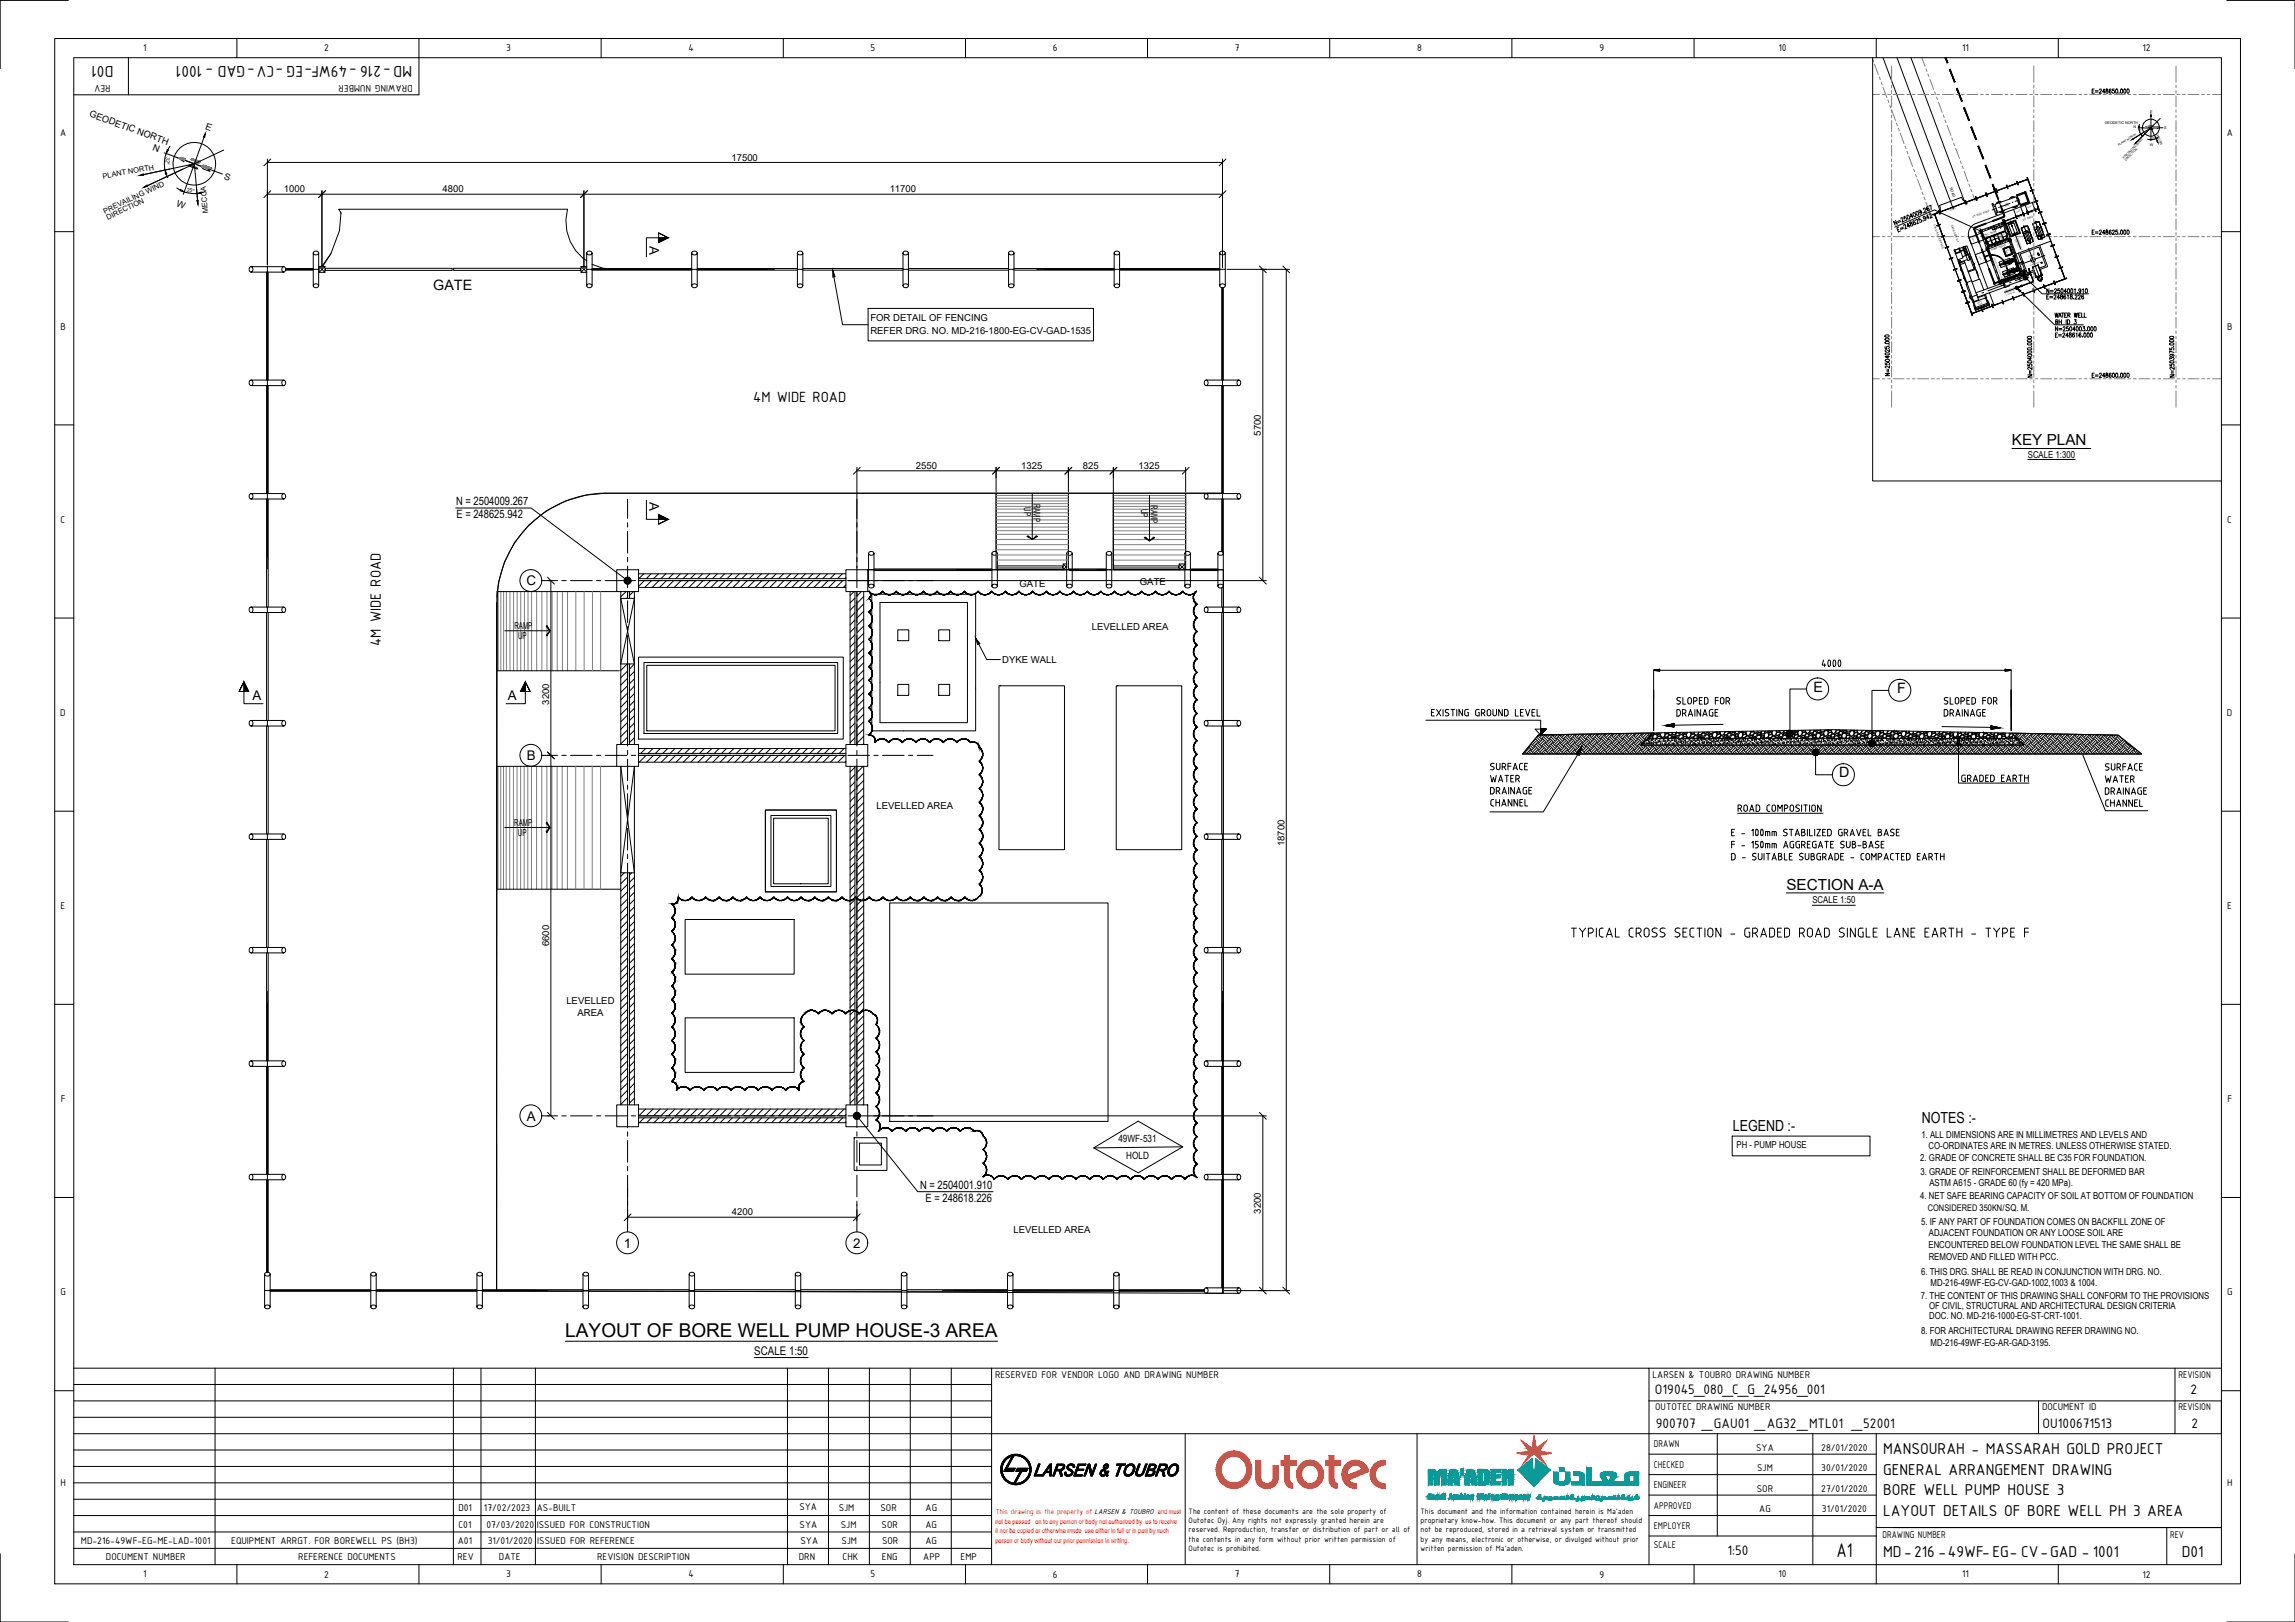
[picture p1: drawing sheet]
<svg xmlns="http://www.w3.org/2000/svg" width="841mm" height="594mm" viewBox="0 0 841 594" stroke-linecap="round" stroke-linejoin="round" font-family="sans-serif">
<defs><g id="words">
<text font-size="7.8" x="673" y="570.3">A1</text>
<text font-size="7" x="207.2" y="489.8">LAYOUT OF BORE WELL PUMP HOUSE-3 AREA</text>
<g font-size="6.2">
<text x="41.6" y="24.1" transform="rotate(180 41.6 24.1)">D01</text>
<text x="151" y="24.1" transform="rotate(180 151 24.1)">MD-216 -49WF-EG -CV-GAD - 1001</text>
<text x="690.1" y="532.6">MANSOURAH - MASSARAH GOLD PROJECT</text>
<text x="690.1" y="540.1">GENERAL ARRANGEMENT DRAWING</text>
<text x="690.1" y="547.6">BORE WELL PUMP HOUSE 3</text>
<text x="690.1" y="555.1">LAYOUT DETAILS OF BORE WELL PH 3 AREA</text>
<text x="690.1" y="570.1">MD-216 -49WF-EG- CV-GAD - 1001</text>
<text x="799.5" y="570.1">D01</text>
</g>
<g font-size="5.8">
<text x="276" y="147.4">4M WIDE ROAD</text>
<text x="139.5" y="236.6" transform="rotate(-90 139.5 236.6)">4M WIDE ROAD</text>
</g>
<g font-size="5.6">
<text x="737.3" y="163.1">KEY PLAN</text>
<text x="654.6" y="325.9">SECTION A-A</text>
<text x="704.3" y="411.3">NOTES :-</text>
<text x="635" y="414.3">LEGEND :-</text>
</g>
<g font-size="5.4">
<text x="606.5" y="510.6">O19045_080_C_G_24956_001</text>
<text x="802.7" y="510.6">2</text>
<text x="606.8" y="523.1">900707 _GAU01 _AG32_MTL01 _52001</text>
<text x="748.5" y="523.1">OU100671513</text>
<text x="803" y="523.1">2</text>
<text x="633" y="569.7">1:50</text>
</g>
<text font-size="5.3" x="695.2" y="253.8">F</text>
<g font-size="5.2">
<text x="158.8" y="106.4">GATE</text>
<text x="664.6" y="253.3">E</text>
<text x="674" y="284.7">D</text>
</g>
<g font-size="4.9">
<text x="238.1" y="90.2" transform="rotate(90 238.1 90.2)">A</text>
<text x="238.1" y="183.8" transform="rotate(90 238.1 183.8)">A</text>
<text x="192.9" y="214.4">C</text>
<text x="92.5" y="256.6">A</text>
<text x="186.1" y="256.6">A</text>
<text x="193.1" y="278.4">B</text>
<text x="193.1" y="410.4">A</text>
<text x="228.6" y="457">1</text>
<text x="312.6" y="457">2</text>
</g>
<text font-size="4.4" x="276.4" y="496.3">SCALE 1:50</text>
<g font-size="4.2">
<text x="167.2" y="185.1">N = 2504009.267</text>
<text x="167.3" y="189.9">E = 248625.942</text>
<text x="337.2" y="435.5">N = 2504001.910</text>
<text x="339.2" y="440.3">E = 248618.226</text>
</g>
<g font-size="3.9">
<text x="52.5" y="18.8">1</text>
<text x="118.8" y="18.9">2</text>
<text x="185.5" y="18.7">3</text>
<text x="252.3" y="18.8">4</text>
<text x="319" y="18.7">5</text>
<text x="385.9" y="18.8">6</text>
<text x="452.6" y="18.8">7</text>
<text x="519.3" y="18.8">8</text>
<text x="586.1" y="18.7">9</text>
<text x="651.7" y="18.8">10</text>
<text x="719.1" y="18.8">11</text>
<text x="785.1" y="18.9">12</text>
<text x="40.5" y="31" transform="rotate(180 40.5 31)">REV</text>
<text x="151.2" y="31" transform="rotate(180 151.2 31)">DRAWING NUMBER</text>
<text x="22" y="50">A</text>
<text x="816" y="50">A</text>
<text x="22.2" y="120.7">B</text>
<text x="816.2" y="120.7">B</text>
<text x="22.2" y="191.4">C</text>
<text x="816.2" y="191.4">C</text>
<text x="22.1" y="262.2">D</text>
<text x="816.1" y="262.2">D</text>
<text x="22.2" y="333">E</text>
<text x="816.2" y="333">E</text>
<text x="22.3" y="403.7">F</text>
<text x="816.3" y="403.7">F</text>
<text x="22.2" y="474.4">G</text>
<text x="816.2" y="474.4">G</text>
<text x="364.6" y="504.6">RESERVED FOR VENDOR LOGO AND DRAWING NUMBER</text>
<text x="605.6" y="504.6">LARSEN &amp; TOUBRO DRAWING NUMBER</text>
<text x="798.3" y="504.6">REVISION</text>
<text x="606.5" y="516.6">OUTOTEC DRAWING NUMBER</text>
<text x="748.3" y="516.6">DOCUMENT ID</text>
<text x="798.3" y="516.6">REVISION</text>
<text x="606.1" y="530.1">DRAWN</text>
<text x="643.5" y="531.3">SYA</text>
<text x="667.4" y="531.3">28/01/2020</text>
<text x="606.1" y="537.6">CHECKED</text>
<text x="643.9" y="538.8">SJM</text>
<text x="667.4" y="538.8">30/01/2020</text>
<text x="22.2" y="544.2">H</text>
<text x="606.1" y="545.1">ENGINEER</text>
<text x="816.2" y="544.2">H</text>
<text x="643.8" y="546.4">SOR</text>
<text x="667.4" y="546.4">27/01/2020</text>
<text x="168" y="553.3">D01</text>
<text x="177.4" y="553.3">17/02/2023</text>
<text x="196.7" y="553.3">AS-BUILT</text>
<text x="292.9" y="553.1">SYA</text>
<text x="307.4" y="553.3">SJM</text>
<text x="322.7" y="553.3">SOR</text>
<text x="339.2" y="553.3">AG</text>
<text x="606.1" y="552.6">APPROVED</text>
<text x="644.7" y="553.9">AG</text>
<text x="667.7" y="553.9">31/01/2020</text>
<text x="168" y="559.6">C01</text>
<text x="178.3" y="559.6">07/03/2020</text>
<text x="196.7" y="559.6">ISSUED FOR CONSTRUCTION</text>
<text x="293" y="559.6">SYA</text>
<text x="308.1" y="559.6">SJM</text>
<text x="323.1" y="559.6">SOR</text>
<text x="339.2" y="559.6">AG</text>
<text x="606.1" y="560.1">EMPLOYER</text>
<text x="689.8" y="563.2">DRAWING NUMBER</text>
<text x="795.3" y="563.2">REV</text>
<text x="29.7" y="565.3">MD-216-49WF-EG-ME-LAD-1001</text>
<text x="84.7" y="565.3">EQUIPMENT ARRGT. FOR BOREWELL PS (BH3)</text>
<text x="167.8" y="565.6">A01</text>
<text x="178.7" y="565.6">31/01/2020</text>
<text x="196.9" y="565.6">ISSUED FOR REFERENCE</text>
<text x="293.4" y="565.6">SYA</text>
<text x="308.3" y="565.6">SJM</text>
<text x="323.2" y="565.6">SOR</text>
<text x="339.1" y="565.6">AG</text>
<text x="606.1" y="567">SCALE</text>
<text x="38.8" y="571.3">DOCUMENT NUMBER</text>
<text x="109.3" y="571.3">REFERENCE DOCUMENTS</text>
<text x="167.7" y="571.3">REV</text>
<text x="182.8" y="571.3">DATE</text>
<text x="218.8" y="571.3">REVISION DESCRIPTION</text>
<text x="292.7" y="571.3">DRN</text>
<text x="308.8" y="571.3">CHK</text>
<text x="323.2" y="571.3">ENG</text>
<text x="338.4" y="571.3">APP</text>
<text x="352" y="571.3">EMP</text>
<text x="52.5" y="577.7">1</text>
<text x="118.8" y="577.8">2</text>
<text x="185.5" y="577.7">3</text>
<text x="252.3" y="577.7">4</text>
<text x="319" y="577.7">5</text>
<text x="385.9" y="577.8">6</text>
<text x="452.6" y="577.7">7</text>
<text x="519.3" y="577.7">8</text>
<text x="586.1" y="577.9">9</text>
<text x="651.7" y="577.7">10</text>
<text x="719.1" y="577.7">11</text>
<text x="785.1" y="577.8">12</text>
</g>
<g font-size="3.7">
<text x="409.9" y="418.2">49WF-531</text>
<text x="412.7" y="424.3">HOLD</text>
</g>
<g font-size="3.5">
<text x="268" y="58.8">17500</text>
<text x="104" y="70.5">1000</text>
<text x="162.2" y="70.5">4800</text>
<text x="326" y="70.5">11700</text>
<text x="319" y="117.5">FOR DETAIL OF FENCING</text>
<text x="319" y="122.4">REFER DRG. NO. MD-216-1800-EG-CV-GAD-1535</text>
<text x="462.1" y="159.5" transform="rotate(-90 462.1 159.5)">5700</text>
<text x="743.1" y="167.6">SCALE 1:300</text>
<text x="335.6" y="171.8">2550</text>
<text x="374.3" y="171.8">1325</text>
<text x="396.9" y="171.8">825</text>
<text x="417.3" y="171.8">1325</text>
<text x="375.3" y="185.9" transform="rotate(90 375.3 185.9)">UP</text>
<text x="378.7" y="184.5" transform="rotate(90 378.7 184.5)">RAMP</text>
<text x="421.7" y="185" transform="rotate(90 421.7 185)">RAMP</text>
<text x="418.2" y="186.4" transform="rotate(90 418.2 186.4)">UP</text>
<text x="373.6" y="215">GATE</text>
<text x="417.7" y="214.4">GATE</text>
<text x="188.5" y="230.6">RAMP</text>
<text x="400.1" y="230.8">LEVELLED AREA</text>
<text x="189.9" y="234">UP</text>
<text x="367.3" y="242.7">DYKE WALL</text>
<text x="201.2" y="258.1" transform="rotate(-90 201.2 258.1)">3200</text>
<text x="321.2" y="296.2">LEVELLED AREA</text>
<text x="188.5" y="302.6">RAMP</text>
<text x="189.8" y="306">UP</text>
<text x="470.7" y="310" transform="rotate(-90 470.7 310)">18700</text>
<text x="664.2" y="330.8">SCALE 1:50</text>
<text x="201.2" y="346.6" transform="rotate(-90 201.2 346.6)">6600</text>
<text x="207.5" y="367.9">LEVELLED</text>
<text x="211.7" y="372">AREA</text>
<text x="704.1" y="416.7">1. ALL DIMENSIONS ARE IN MILLIMETRES AND LEVELS AND</text>
<text x="636.3" y="420.5">PH - PUMP HOUSE</text>
<text x="703.7" y="425.3">2. GRADE OF CONCRETE SHALL BE C35 FOR FOUNDATION.</text>
<text x="706.7" y="420.8">CO-ORDINATES ARE IN METRES. UNLESS OTHERWISE STATED.</text>
<text x="703.7" y="430.2">3. GRADE OF REINFORCEMENT SHALL BE DEFORMED BAR</text>
<text x="707" y="434.4">ASTM A615 - GRADE 60 (fy = 420 MPa).</text>
<text x="703.7" y="439.2">4. NET SAFE BEARING CAPACITY OF SOIL AT BOTTOM OF FOUNDATION</text>
<text x="268.2" y="445.1">4200</text>
<text x="462.1" y="444.6" transform="rotate(-90 462.1 444.6)">3200</text>
<text x="704" y="448.7">5. IF ANY PART OF FOUNDATION COMES ON BACKFILL ZONE OF</text>
<text x="371.5" y="451.7">LEVELLED AREA</text>
<text x="706.8" y="452.7">ADJACENT FOUNDATION OR ANY LOOSE SOIL ARE</text>
<text x="706.7" y="457.1">ENCOUNTERED BELOW FOUNDATION LEVEL THE SAME SHALL BE</text>
<text x="706.8" y="461.3">REMOVED AND FILLED WITH PCC.</text>
<text x="704" y="467">6. THIS DRG. SHALL BE READ IN CONJUNCTION WITH DRG. NO.</text>
<text x="707.5" y="471.1">MD-216-49WF-EG-CV-GAD-1002,1003 &amp; 1004.</text>
<text x="703.9" y="475.9">7. THE CONTENT OF THIS DRAWING SHALL CONFORM TO THE PROVISIONS</text>
<text x="707" y="479.5">OF CIVIL, STRUCTURAL AND ARCHITECTURAL DESIGN CRITERIA</text>
<text x="707" y="483.1">DOC. NO. MD-216-1000-EG-ST-CRT-1001.</text>
<text x="704" y="488.7">8. FOR ARCHITECTURAL DRAWING REFER DRAWING NO.</text>
<text x="707.5" y="492.8">MD-216-49WF-EG-AR-GAD-3195.</text>
</g>
<g font-size="3.4">
<text x="32.5" y="42.6" transform="rotate(20 32.5 42.6)">GEODETIC NORTH</text>
<text x="75.1" y="47.2" transform="rotate(20 75.1 47.2)">E</text>
<text x="55.8" y="55.1" transform="rotate(20 55.8 55.1)">N</text>
<text x="81.9" y="65.5" transform="rotate(20 81.9 65.5)">S</text>
<text x="64.5" y="75.4" transform="rotate(20 64.5 75.4)">W</text>
</g>
<text font-size="3.3" x="706.4" y="443.5">CONSIDERED 350KN/SQ. M.</text>
<g font-size="3.1">
<text x="435.6" y="554.6">The content of these documents are the sole property of</text>
<text x="435.6" y="557.9">Outotec Oyj. Any rights not expressly granted herein are</text>
<text x="520.6" y="554.6">This document and the information contained herein is Ma'aden</text>
<text x="520.6" y="557.9">proprietary know-how. This document or any part thereof should</text>
<text x="435.6" y="561.3">reserved. Reproduction, transfer or distribution of part or all of</text>
<text x="520.6" y="561.3">not be reproduced, stored in a retrieval system or transmitted</text>
<text x="435.6" y="564.6">the contents in any form without prior written permission of</text>
<text x="435.6" y="567.9">Outotec is prohibited.</text>
<text x="520.6" y="564.6">by any means, electronic or otherwise, or divulged without prior</text>
<text x="520.6" y="567.9">written permission of Ma'aden.</text>
</g>
<text font-size="2.8" fill="#f00" x="364.9" y="554.4">This drawing is the property of LARSEN &amp; TOUBRO and must</text>
<g font-size="2.7">
<text x="37.8" y="65.4" transform="rotate(-10 37.8 65.4)">PLANT NORTH</text>
<text x="76.3" y="77.9" transform="rotate(-95 76.3 77.9)">MECCA</text>
<text x="38.5" y="78.2" transform="rotate(-25 38.5 78.2)">PREVAILING WIND</text>
<text x="39.5" y="80.5" transform="rotate(-25 39.5 80.5)">DIRECTION</text>
</g>
<g font-size="2.5" fill="#f00">
<text x="364.8" y="558">not be passed on to any person or body not authorized by us to receive</text>
<text x="364.8" y="561.7">it nor be copied or otherwise made use either in full or in part by such</text>
<text x="364.8" y="565.2">person or body without our prior permission in writing.</text>
</g>
<g font-size="2.1">
<text x="60.8" y="57.5" transform="rotate(96 60.8 57.5)">32°</text>
<text x="68.5" y="70.2" transform="rotate(8 68.5 70.2)">25°</text>
</g>
<g font-size="1.4">
<text x="787.9" y="41.5">E</text>
<text x="771.3" y="45.5">GEODETIC NORTH</text>
<text x="781.8" y="47">N</text>
<text x="793" y="47.4">S</text>
<text x="787.8" y="53.5">W</text>
</g>
<text font-size="1.3" x="714.5" y="68.8" transform="rotate(69 714.5 68.8)">ROAD</text>
<g font-size="1.1">
<text x="776.4" y="53.4" transform="rotate(-30 776.4 53.4)">PLANT NORTH</text>
<text x="792.6" y="52.8" transform="rotate(-115 792.6 52.8)">MECCA</text>
<text x="778.4" y="58.1" transform="rotate(-45 778.4 58.1)">PREVAILING WIND</text>
<text x="779.1" y="58.9" transform="rotate(-45 779.1 58.9)">DIRECTION</text>
<text x="714.7" y="77.3" transform="rotate(-21 714.7 77.3)">GATE</text>
<text x="722.9" y="79.8" transform="rotate(-21 722.9 79.8)">4M WIDE ROAD</text>
<text x="741.5" y="80.9" transform="rotate(-20 741.5 80.9)">DG AREA</text>
<text x="717.9" y="88.5" transform="rotate(-110 717.9 88.5)">4M WIDE ROAD</text>
<text x="727.5" y="86.6" transform="rotate(-20 727.5 86.6)">MCC ROOM</text>
<text x="712.4" y="90.7" transform="rotate(-111 712.4 90.7)">DEMARCATION FENCE</text>
<text x="730" y="91.9" transform="rotate(-20 730 91.9)">PUMP HOUSE</text>
<text x="743.4" y="94.4" transform="rotate(-20 743.4 94.4)">TANK</text>
</g>
<g font-size=".8">
<text x="784" y="47.3" transform="rotate(77 784 47.3)">32°</text>
<text x="788.7" y="51" transform="rotate(-13 788.7 51)">25°</text>
</g>
<g font-size=".7">
<text x="734.8" y="75.8" transform="rotate(-20 734.8 75.8)">TRUCK</text>
<text x="734.9" y="74.9" transform="rotate(-20 734.9 74.9)">FUEL</text>
<text x="739" y="77.9" transform="rotate(-22 739 77.9)">RAMP</text>
<text x="743.1" y="76.2" transform="rotate(-20 743.1 76.2)">RAMP</text>
<text x="739.8" y="79.8" transform="rotate(-20 739.8 79.8)">GATE</text>
<text x="744.1" y="78.1" transform="rotate(-20 744.1 78.1)">GATE</text>
<text x="723.6" y="88.2" transform="rotate(-110 723.6 88.2)">RAMP</text>
<text x="726.8" y="87.3" transform="rotate(-111 726.8 87.3)">DOOR</text>
<text x="728.9" y="87.9" transform="rotate(-20 728.9 87.9)">400 DB</text>
<text x="733.3" y="87.7" transform="rotate(-110 733.3 87.7)">CABLE</text>
<text x="734" y="87.5" transform="rotate(-110 734 87.5)">TRENCH</text>
<text x="734" y="86.2" transform="rotate(-22 734 86.2)">UPC</text>
<text x="744.6" y="87.3" transform="rotate(-111 744.6 87.3)">DG SET-1</text>
<text x="748.8" y="85.7" transform="rotate(-110 748.8 85.7)">DG SET-2</text>
<text x="726.2" y="95.2" transform="rotate(-112 726.2 95.2)">RAMP</text>
<text x="729.4" y="94.1" transform="rotate(-111 729.4 94.1)">DOOR</text>
<text x="736" y="93" transform="rotate(-111 736 93)">CABLE</text>
<text x="736.3" y="92" transform="rotate(-110 736.3 92)">PIT</text>
<text x="739.9" y="90.3" transform="rotate(-111 739.9 90.3)">FUEL TANK</text>
<text x="741.3" y="91.5" transform="rotate(-111 741.3 91.5)">WITH DYKE AREA</text>
<text x="743.9" y="97.4" transform="rotate(-21 743.9 97.4)">49WF-TNK-001</text>
<text x="734" y="102.2" transform="rotate(-111 734 102.2)">RAW WATER TRANSFER PUMPS</text>
<text x="734.7" y="106.8" transform="rotate(-20 734.7 106.8)">BORE WELL-3</text>
<text x="734.8" y="107.6" transform="rotate(-20 734.8 107.6)">N=2504003.000</text>
<text x="724.6" y="111.2" transform="rotate(-21 724.6 111.2)">MOBILE</text>
<text x="725" y="111.8" transform="rotate(-20 725 111.8)">CRANE</text>
<text x="735.3" y="108.3" transform="rotate(-21 735.3 108.3)">E=248616.000</text>
</g>
<g font-size=".4">
<text x="730.4" y="83.7" transform="rotate(-20 730.4 83.7)">AMF</text>
<text x="732.2" y="83.4" transform="rotate(-19 732.2 83.4)">PANEL-2</text>
<text x="732.4" y="82.9" transform="rotate(-20 732.4 82.9)">AMF</text>
<text x="730.3" y="84.1" transform="rotate(-21 730.3 84.1)">PANEL-1</text>
</g>
</g></defs>
<!-- layer: ST-HATCH -->
<g fill="none" stroke="#000" stroke-width=".37">
<path d="M229.4 216.7l-1.9 1.9M230 218.8l-.4 .4M232.1 216.7l-1.4 1.4M232.5 219l-.2 .2M235.9 210.2l-1.8 1.7M236.1 212.7l-2.1 2.1M238.6 210.2l-1.8 1.7M238.8 212.7l-2.5 2.5M241.3 210.2l-1.8 1.7M241.5 212.7l-2.5 2.5M244 210.2l-1.8 1.7M244.2 212.7l-2.5 2.5"/>
<path d="M246.7 210.2l-1.8 1.7M246.9 212.7l-2.5 2.5M249.4 210.2l-1.8 1.7M249.6 212.7l-2.5 2.5M252.1 210.2l-1.8 1.7M252.3 212.7l-2.5 2.5M254.8 210.2l-1.8 1.7M255 212.7l-2.5 2.5M257.5 210.2l-1.8 1.7M257.7 212.7l-2.5 2.5M260.2 210.2l-1.8 1.7M260.4 212.7l-2.5 2.5"/>
<path d="M262.9 210.2l-1.8 1.7M263 212.7l-2.5 2.5M265.5 210.2l-1.7 1.7M265.8 212.7l-2.5 2.5M268.3 210.2l-1.8 1.7M268.5 212.7l-2.5 2.5M271 210.2l-1.8 1.7M271.1 212.7l-2.5 2.5M273.6 210.2l-1.7 1.7M273.8 212.7l-2.5 2.5M276.3 210.2l-1.7 1.7M276.5 212.7l-2.5 2.5"/>
<path d="M279 210.2l-1.8 1.7M279.2 212.7l-2.5 2.5M281.7 210.2l-1.8 1.7M281.9 212.7l-2.5 2.5M284.4 210.2l-1.8 1.7M284.6 212.7l-2.5 2.5M287.1 210.2l-1.8 1.7M287.3 212.7l-2.5 2.5M289.8 210.2l-1.8 1.7M290 212.7l-2.5 2.5M292.5 210.2l-1.8 1.7M292.7 212.7l-2.5 2.5"/>
<path d="M295.2 210.2l-1.8 1.7M295.4 212.7l-2.5 2.5M297.9 210.2l-1.8 1.7M298.1 212.7l-2.5 2.5M300.6 210.2l-1.8 1.7M300.8 212.7l-2.5 2.5M303.3 210.2l-1.8 1.7M303.5 212.7l-2.5 2.5M306 210.2l-1.8 1.7M306.2 212.7l-2.5 2.5M308.7 210.2l-1.8 1.7M308.8 212.7l-2.4 2.5"/>
<path d="M310 211.6l-.4 .3M310 214.2l-.9 1M313 216.7l-1.5 1.4M313.3 219l-1.8 1.8M315.6 216.7l-1.6 1.6M316.5 218.5l-2.5 2.5M313.3 221.7l-1.8 1.8M313.3 224.4l-1.8 1.8M313.3 227.1l-1.8 1.8M313.3 229.8l-1.8 1.8M313.3 232.5l-1.8 1.8M313.3 235.2l-1.8 1.8"/>
<path d="M313.3 237.9l-1.8 1.8M316.5 221.2l-2.5 2.5M316.5 223.9l-2.5 2.5M316.5 226.6l-2.5 2.5M316.5 229.3l-2.5 2.5M316.5 232l-2.5 2.5M316.5 234.7l-2.5 2.5M316.5 237.4l-2.5 2.5M229.9 243.2l-2.4 2.3M230 245.8l-2.5 2.5M230 248.4l-2.5 2.5M230 251.1l-2.5 2.5"/>
<path d="M230 253.8l-2.5 2.5M230 256.5l-2.5 2.5M230 259.2l-2.5 2.5M232.5 243.2l-1.8 1.8M232.5 245.9l-1.8 1.8M232.5 248.6l-1.8 1.8M232.5 251.3l-1.8 1.8M232.5 254l-1.8 1.8M232.5 256.7l-1.8 1.8M232.5 259.4l-1.8 1.8M313.3 240.6l-1.8 1.8M313.3 243.3l-1.8 1.7"/>
<path d="M313.3 246l-1.8 1.7M313.3 248.7l-1.8 1.8M313.3 251.3l-1.8 1.8M313.3 254.1l-1.8 1.7M313.3 256.8l-1.8 1.7M313.3 259.4l-1.8 1.8M316.5 240l-2.5 2.5M316.5 242.8l-2.5 2.5M316.5 245.5l-2.5 2.5M316.5 248.1l-2.5 2.5M316.5 250.8l-2.5 2.5M316.5 253.5l-2.5 2.5"/>
<path d="M316.5 256.2l-2.5 2.5M316.5 258.9l-2.5 2.5M230 261.9l-2.5 2.5M230 264.6l-2.5 2.5M230 267.3l-2.5 2.5M230 270l-2.5 2.5M232.5 262.1l-1.8 1.8M232.5 264.8l-1.8 1.8M232.5 267.5l-1.8 1.8M232.5 270.2l-1.8 1.8M234.1 276.7h-.1M236.6 274.2l-1.8 1.7"/>
<path d="M236.8 276.7l-2.5 2.5M239.3 274.2l-1.8 1.7M239.5 276.7l-2.5 2.5M242 274.2l-1.8 1.7M242.2 276.7l-2.5 2.5M244.7 274.2l-1.8 1.7M244.8 276.7l-2.5 2.5M247.3 274.2l-1.7 1.7M247.6 276.7l-2.5 2.5M250 274.2l-1.7 1.7M250.3 276.7l-2.5 2.5M252.8 274.2l-1.8 1.7"/>
<path d="M252.9 276.7l-2.5 2.5M255.4 274.2l-1.8 1.7M255.6 276.7l-2.5 2.5M258.1 274.2l-1.7 1.7M258.3 276.7l-2.5 2.5M260.8 274.2l-1.8 1.7M261 276.7l-2.5 2.5M263.5 274.2l-1.8 1.7M263.7 276.7l-2.5 2.5M266.2 274.2l-1.8 1.7M266.4 276.7l-2.5 2.5M268.9 274.2l-1.8 1.7"/>
<path d="M269.1 276.7l-2.5 2.5M271.6 274.2l-1.8 1.7M271.8 276.7l-2.5 2.5M274.3 274.2l-1.8 1.7M274.5 276.7l-2.5 2.5M277 274.2l-1.8 1.7M277.2 276.7l-2.5 2.5M279.7 274.2l-1.8 1.7M279.9 276.7l-2.5 2.5M282.4 274.2l-1.8 1.7M282.6 276.7l-2.5 2.5M285.1 274.2l-1.8 1.7"/>
<path d="M285.3 276.7l-2.5 2.5M287.8 274.2l-1.8 1.7M288 276.7l-2.5 2.5M290.5 274.2l-1.8 1.7M290.6 276.7l-2.5 2.5M293.1 274.2l-1.7 1.7M293.4 276.7l-2.5 2.5M295.9 274.2l-1.8 1.7M296.1 276.7l-2.5 2.5M298.6 274.2l-1.8 1.7M298.7 276.7l-2.5 2.5M301.2 274.2l-1.7 1.7"/>
<path d="M301.4 276.7l-2.5 2.5M303.9 274.2l-1.7 1.7M304.2 276.7l-2.5 2.5M306.6 274.2l-1.8 1.7M306.8 276.7l-2.5 2.5M309.3 274.2l-1.8 1.7M309.5 276.7l-2.5 2.5M310 278.9l-.3 .3M313.3 262.1l-1.8 1.8M313.3 264.9l-1.8 1.7M313.3 267.5l-1.8 1.8M313.3 270.2l-1.8 1.8"/>
<path d="M316.5 261.6l-2.5 2.5M316.5 264.3l-2.5 2.5M316.5 267l-2.5 2.5M316.5 269.7l-2.5 2.5M316.5 272.4l-.3 .3M313.3 281l-1.8 1.8M313.3 283.7l-1.8 1.8M313.3 286.4l-1.8 1.8M313.3 289.1l-1.8 1.7M313.3 291.8l-1.8 1.8M313.3 294.5l-1.8 1.8M313.3 297.2l-1.8 1.7"/>
<path d="M313.3 299.9l-1.8 1.7M316.3 280.7l-2.3 2.3M316.5 283.2l-2.5 2.5M316.5 285.8l-2.5 2.5M316.5 288.6l-2.5 2.5M316.5 291.3l-2.5 2.5M316.5 293.9l-2.5 2.5M316.5 296.6l-2.5 2.5M316.5 299.4l-2.5 2.5M228.8 319.7l-1.3 1.3M231.5 319.7l-.8 .8M313.3 302.6l-1.8 1.7"/>
<path d="M313.3 305.2l-1.8 1.8M313.3 307.9l-1.8 1.8M313.3 310.7l-1.8 1.7M313.3 313.3l-1.8 1.8M313.3 316l-1.8 1.8M313.3 318.7l-1.8 1.8M316.5 302l-2.5 2.5M316.5 304.7l-2.5 2.5M316.5 307.4l-2.5 2.5M316.5 310.1l-2.5 2.5M316.5 312.8l-2.5 2.5M316.5 315.5l-2.5 2.5"/>
<path d="M316.5 318.2l-2.5 2.5M230 321.2l-2.5 2.5M230 323.9l-2.5 2.5M230 326.6l-2.5 2.5M230 329.3l-2.5 2.5M230 331.9l-2.5 2.5M230 334.7l-2.5 2.5M230 337.4l-2.5 2.5M232.5 321.4l-1.8 1.7M232.5 324.1l-1.8 1.8M232.5 326.8l-1.8 1.8M232.5 329.5l-1.8 1.7"/>
<path d="M232.5 332.2l-1.8 1.7M232.5 334.8l-1.8 1.8M232.5 337.5l-1.8 1.8M313.3 321.4l-1.8 1.8M313.3 324.1l-1.8 1.8M313.3 326.8l-1.8 1.8M313.3 329.5l-1.8 1.8M313.3 332.2l-1.8 1.8M313.3 334.9l-1.8 1.8M313.3 337.6l-1.8 1.8M316.5 320.9l-2.5 2.5M316.5 323.6l-2.5 2.5"/>
<path d="M316.5 326.3l-2.5 2.5M316.5 329l-2.5 2.5M316.5 331.7l-2.5 2.5M316.5 334.4l-2.5 2.5M316.5 337.1l-2.5 2.5M316.5 339.7l-2.5 2.5M230 340l-2.5 2.5M230 342.7l-2.5 2.5M230 345.4l-2.5 2.6M230 348.1l-2.5 2.5M230 350.8l-2.5 2.5M230 353.5l-2.5 2.5"/>
<path d="M230 356.2l-2.5 2.5M230 358.9l-2.5 2.5M232.5 340.2l-1.8 1.8M232.5 342.9l-1.8 1.8M232.5 345.6l-1.8 1.8M232.5 348.3l-1.8 1.8M232.5 351l-1.8 1.8M232.5 353.7l-1.8 1.8M232.5 356.4l-1.8 1.8M232.5 359.1l-1.8 1.8M313.3 340.3l-1.8 1.8M313.3 343l-1.8 1.7"/>
<path d="M313.3 345.7l-1.8 1.7M313.3 348.4l-1.8 1.8M313.3 351l-1.8 1.8M313.3 353.8l-1.8 1.7M313.3 356.5l-1.8 1.7M313.3 359.1l-1.8 1.8M316.5 342.4l-2.5 2.5M316.5 345.2l-2.5 2.5M316.5 347.8l-2.5 2.5M316.5 350.5l-2.5 2.5M316.5 353.2l-2.5 2.5M316.5 355.9l-2.5 2.5"/>
<path d="M316.5 358.6l-2.5 2.5M230 361.6l-2.5 2.5M230 364.3l-2.5 2.5M230 367l-2.5 2.5M230 369.7l-2.5 2.5M230 372.4l-2.5 2.5M230 375.1l-2.5 2.5M230 377.8l-2.5 2.5M232.5 361.8l-1.8 1.8M232.5 364.5l-1.8 1.8M232.5 367.2l-1.8 1.7M232.5 369.9l-1.8 1.8"/>
<path d="M232.5 372.6l-1.8 1.8M232.5 375.3l-1.8 1.7M232.5 378l-1.8 1.7M313.3 361.8l-1.8 1.8M313.3 364.5l-1.8 1.8M313.3 367.2l-1.8 1.8M313.3 369.9l-1.8 1.8M313.3 372.6l-1.8 1.8M313.3 375.3l-1.8 1.8M313.3 378l-1.8 1.8M316.5 361.3l-2.5 2.5M316.5 364l-2.5 2.5"/>
<path d="M316.5 366.7l-2.5 2.5M316.5 369.4l-2.5 2.5M316.5 372.1l-2.5 2.5M316.5 374.8l-2.5 2.5M316.5 377.5l-2.5 2.5M230 380.5l-2.5 2.5M230 383.2l-2.5 2.5M230 385.8l-2.5 2.5M230 388.5l-2.5 2.5M230 391.2l-2.5 2.6M230 393.9l-2.5 2.5M230 396.6l-2.5 2.5"/>
<path d="M230 399.3l-2.5 2.5M232.5 380.6l-1.8 1.9M232.5 383.3l-1.8 1.8M232.5 386.1l-1.8 1.7M232.5 388.7l-1.8 1.8M232.5 391.4l-1.8 1.8M232.5 394.1l-1.8 1.8M232.5 396.8l-1.8 1.8M232.5 399.5l-1.8 1.8M313.3 380.7l-1.8 1.8M313.3 383.4l-1.8 1.8M313.3 386.1l-1.8 1.8"/>
<path d="M313.3 388.8l-1.8 1.7M313.3 391.5l-1.8 1.7M313.3 394.2l-1.8 1.8M313.3 396.8l-1.8 1.8M313.3 399.6l-1.8 1.7M316.5 380.2l-2.5 2.5M316.5 382.9l-2.5 2.5M316.5 385.5l-2.5 2.5M316.5 388.3l-2.5 2.5M316.5 391l-2.5 2.5M316.5 393.6l-2.5 2.5M316.5 396.3l-2.5 2.5"/>
<path d="M316.5 399l-2.5 2.5M230 402l-2.5 2.5M232.5 402.2l-1.8 1.8M236.1 409.4l-1.8 1.8M236.6 406.2l-2.5 2.5M238.7 409.4l-1.7 1.8M239.3 406.2l-2.5 2.5M241.5 409.4l-1.8 1.8M242 406.2l-2.5 2.5M244.2 409.4l-1.9 1.8M244.7 406.2l-2.5 2.5M246.8 409.4l-1.7 1.8"/>
<path d="M247.4 406.2l-2.5 2.5M249.5 409.4l-1.7 1.8M250 406.2l-2.4 2.5M252.3 409.4l-1.9 1.8M252.8 406.2l-2.5 2.5M254.9 409.4l-1.8 1.8M255.5 406.2l-2.6 2.5M257.6 409.4l-1.8 1.8M258.1 406.2l-2.5 2.5M260.3 409.4l-1.8 1.8M260.8 406.2l-2.5 2.5M263 409.4l-1.8 1.8"/>
<path d="M263.5 406.2l-2.5 2.5M265.7 409.4l-1.8 1.8M266.2 406.2l-2.5 2.5M268.4 409.4l-1.8 1.8M268.9 406.2l-2.5 2.5M271.1 409.4l-1.8 1.8M271.6 406.2l-2.5 2.5M273.8 409.4l-1.8 1.8M274.3 406.2l-2.5 2.5M276.5 409.4l-1.8 1.8M277 406.2l-2.5 2.5M279.2 409.4l-1.8 1.8"/>
<path d="M279.7 406.2l-2.5 2.5M281.9 409.4l-1.8 1.8M282.4 406.2l-2.5 2.5M284.6 409.4l-1.8 1.8M285.1 406.2l-2.5 2.5M287.3 409.4l-1.8 1.8M287.8 406.2l-2.5 2.5M290 409.4l-1.9 1.8M290.5 406.2l-2.5 2.5M292.6 409.4l-1.7 1.8M293.2 406.2l-2.5 2.5M295.3 409.4l-1.7 1.8"/>
<path d="M295.9 406.2l-2.5 2.5M298.1 409.4l-1.9 1.8M298.6 406.2l-2.5 2.5M300.7 409.4l-1.8 1.8M301.3 406.2l-2.5 2.5M303.4 409.4l-1.7 1.8M303.9 406.2l-2.5 2.5M306.1 409.4l-1.8 1.8M306.6 406.2l-2.4 2.5M308.8 409.4l-1.8 1.8M309.4 406.2l-2.6 2.5M310 408.2l-.5 .5"/>
<path d="M310 410.9l-.3 .3M313.3 402.3l-1.8 1.7M316.5 401.7l-2.5 2.5M316.5 404.4l-.3 .3"/>
</g>
<!-- layer: CI-NEWLINES -->
<g fill="none" stroke="#000" stroke-width=".37">
<path d="M365 180.7v28M391.5 180.7v28M408 180.7v28M434.5 180.7v28M226 208.7h8v8h-8zM226 216.7h-43.9v29h44.9M227.5 216.7v56M232.5 216.7v56M234 210.2h76M234 215.2h76M310 208.7h8v8h-8zM311.5 216.7v56"/>
<path d="M316.5 216.7v56M319.5 217.6h38v50.1h-38zM329 230.7h4v4h-4zM344 230.7h4v4h-4zM234 240.7h75v30h-75zM236 242.7h71v26h-71zM237 243.7h69v24h-69zM329 250.7h4v4h-4zM344 250.7h4v4h-4zM366.1 251.2h24v60h-24zM409.1 251.2h24v60h-24zM226 272.7h8v8h-8z"/>
<path d="M234 274.2h76M234 279.2h76M310 272.7h8v8h-8zM354.5 264.6v-43.9h-32v44h32M226 280.7h-43.9v45h45.4M227.5 280.7v124M232.5 280.7v124M280.5 296.7h26v30h-26zM282.5 298.7h22v26h-22zM283.5 299.7h20v24h-20zM311.5 280.7v124M316.5 280.7v124"/>
<path d="M227.5 319.7h5M251.1 336.8h39.9v20h-39.9zM326 330.7h80v80h-80zM251.1 372.8h39.9v20h-39.9zM226 404.7h8v8h-8zM234 406.2h76M234 411.2h76M310 404.7h8v8h-8zM313 416.7h12v12h-12zM315 418.7h8v8h-8z"/>
</g>
<!-- layer: 0 -->
<g fill="none" stroke="#000" stroke-width=".37">
<path d="M690.1 21.2l21.2 57M695.2 21.2l20.6 55.3M700.3 21.2l20 53.6M60.2 56l.4 .1M60.9 56.2a11 11 0 0 0-.4 6.1M62.3 53.5l-.8 1.3M82 55l-29.4 13.7M99.2 58.2l-2.5 2.5M449.3 58.2l-2.5 2.5M783.5 46.8h.2M783.8 46.8l.7 2.3M784 45.6l-.1 .6"/>
<path d="M784.9 49.6l.4 .4M785.1 48.7l-3.3 2.1M787 51l.6 .1M788.2 46.8l2.6 5.4M789.8 50.1l.7 1.6M790.1 50.7l-1.9 .5M791.1 50.1l-.5 .3M791.6 43.4l-9.2 9.2M60.9 63.7l.6 1.4M62.3 61.9l-9.7 2M64.8 68.8l1.3 .8M67.5 70.3l2.6 .6h2.1"/>
<path d="M71.2 60l1.3 14.9M72 69.1l.4 4.3M75.1 70.2l-1.4 .4M99.2 69.9l-2.5 2.5M119.2 69.9l-2.5 2.5M124.9 77.8l.1 .4M215.3 69.9l-2.5 2.5M449.3 69.9l-2.5 2.5M708.3 78.5l.1 .2-.1-.2h.7l-.6 .2M709.5 78.1l-.6 .2M709.6 78.1l1-.3-1 .3M709.6 78.2l-.1-.1 .1 .1-.6 .3 1.4 3.9 .6-.3"/>
<path d="M709.6 78.1l1-.3 .2 .6 .2-.1-.2 .1M710.6 77.1h-.3h.3v.7l-.2-.6M710.8 77.7l.2 .6M710.8 75.4h.1M711 77.6l4.6-1.6zM711 77.7l-.2 .1M711 77l-.2 .6M715.6 75.9l4.6-1.7zM720.1 74.1l.2-.1-.1 .3M720.2 73.8l-.8-.5-.5-1.1-8.2 3.1 .3 .7v1.7l-.2-.1M720.3 73.5l.1 .6-.2-.6M720.4 74.1l.2 .6 .2-.1-.2 .1"/>
<path d="M721 73.8l-.5 .1M724.1 72.1l-.2 .1 .2-.2v.7l-.2-.5M724.1 72.7l-3.6 1.3 .3 .6M724.1 72.7l.3 .6 .1-.1-.1 .1M724.1 72.7l-3.5 1.4M724.3 72.7l.2 .6M727.1 71.6l-2.8 1.1M727.9 70.7l-.2 .1 .2-.2 .2 .7h-.2l-.2-.6M727.9 71.3l-3.5 1.4M728.1 71.9l.2-.1-.2 .1-.2-.6-3.6 1.4M730.7 69.5l.6-.1zM730.8 69.5l1.3 3.5"/>
<path d="M731 69.4l3.5 9.5-.3 .6M731 74.9l7.8-2.8 1.1 2.9-7.8 2.8zM731 69.4h-.2M731.1 69.3l-.3 .1M731.1 69.4l1.3 3.5M731.2 75.6l-.4 .1-.4-1.2-.4 .1 1.5 4.1 .3-.1-.4-1.3 .4-.2M731.3 70l-.1 .1M731.6 76.3l-1.5 .6M731.7 69.3l-.2 .1 .2-.1 .2 .5-.2 .1-.2-.6M731.7 69.9l-3.6 1.4 .2 .5M731.9 70.5l.2-.1-.2 .1-.2-.6-3.6 1.3M732.7 75.9l-.3 .1"/>
<path d="M732.8 73.9l-.7 .2M732.9 73.8l-.9 .4M733.3 75.3l1.3 3.5-.3 .1-1.3-3.5M733.4 74l-.1-.3-1.7 .6 .1 .3M734 77.4l-.6 .3M734.1 77.4l-.8 .3M734.3 79.5l-10.5 3.9-.3 .4 7.4 20 1.6-.6M734.3 78.9l.3-.1 .1 .3-.4 .5zM734.4 76.9l.2 .3-1.7 .7-.1-.3M735.4 68.5l.3 .6 .2-.1-.2 .1M735.4 67.8l-.2 .1 .2-.1 .3 .6-.3 .1-.2-.6M735.4 68.5l-3.5 1.3 .2 .6"/>
<path d="M735.4 68.5h.1M735.5 68.6l-3.6 1.3M736.5 68.1l2.7-1-3.5 1.3M736.6 74.5l-3.1 1.1M737.6 72.2l-.7 .2M737.7 72.2l-.9 .2M737.7 74.1l-.3 .1M737.9 76.7l.8 2.1M738.2 72.3l-.1-.3-1.7 .6 .1 .3M738.5 78.9l.3 .6M738.7 78.8l-.2 .1 .2-.1 .3 .6 2.5-.9 .2 .6 .2-.1-.2 .1M738.8 79.5l-4.2 1.5"/>
<path d="M738.8 79.5l-4.1 1.5M738.8 75.7l-.6 .3M738.9 75.7l-.8 .3M738.9 79.3l2.4-.8-2.3 .8M739 71.4l.3 .4M739.2 75.2l.1 .3-1.7 .6v-.3M739.2 66.4l-.2 .1 .2-.1 .1 .7-.3-.6M739.3 67.1l.2 .6 .2-.1-.2 .1M739.3 67.1l-3.6 1.4 .2 .5M739.3 67.1l-2.6 .9M739.4 72.6l-.3 .1M740 74.2l-.4 .1"/>
<path d="M740 73.2l-1.6 .6M740.5 75.7l.7 2.1M741.2 78.3l.1 .2zM741.2 66.4l-16.1 6M741.4 78.3h-.2M741.4 77.8l.1 .7-.3-.6M741.4 78.4h.1M741.6 78.4l.3 .6M742 70.4l.4-.1 1.3 3.8-.3 .2M742.1 75.1l1 2.6 2.4-.8-2.4 1 2.4-.9M742.2 70.3l-3.2 1.1M742.2 70.3l1.4 3.9-3.2 1.1-1.4-3.9 3.2-1.1-.2 .5 1.1 3.1-2.7 1-1.1-3.1 2.7-1"/>
<path d="M742.9 77.3l.1 .6-.2-.5M743 77.9l-1.4 .5M743 65l-.2 .1 .2-.1 .2 .6-.2 .1-.2-.6M743 77.9l.2 .6h.2h-.2M743 77.9l-1.3 .6M743 77.9l-.4 .2M743 65.7l.2 .6 .2-.1-.2 .1M743 65.7l-3.5 1.4 .1 .5M743 65.7l-3.6 1.3M743.1 73.9l.5 .3-3.2 1.2v-.5M743.2 65.6l.2 .6M744.1 70l.5-.2 1.5 3.9"/>
<path d="M744.6 69.6l-1.3-3.3 1.3 3.3-.6 .2 .1 .2-.1-.2M744.7 69.8l1.5 3.9M744.7 74.2l.8 2.1M745.2 69.4l-.6 .2 .1 .2 .6-.3-.2-.1 .2 .2M745.4 76.8l.3 .1M745.4 76.8l.1 .2zM745.5 77l-2.4 .9 .3 .6M745.7 76.3h-.2l.2-.1 .2 .6-.4-.5M745.7 76.9l.2 .6 .3-.1-.3 .1M745.7 76.9l-.2 .1M746.1 73.7l-22.1 8.2a4.1 4.1 0 0 0-2.5 5.1M746.1 73.7l-.6 .2 .1 .2-.1-.2"/>
<path d="M746.2 73.8l.7 2-.2 .1 .2-.2 .3 .7-.2 .1-.3-.6M746.2 73.8l.6 1.9-.6-1.8M746.2 73.8l-.6 .3M746.7 73.5l-.6 .2 .6-.1M747 76.5l-1.1 .3M747 76.5l.2 .6 .2-.1h-.2M747 76.5l-1.1 .3 .3 .6M747.1 78.1l.6-.2 1.4 3.9M747.2 76.4l.4 1.3M747.3 77.1l.3 .6M747.6 77.7l-.6 .2 .1 .2-.1-.2M747.7 77.9l1.4 3.9-.6 .2 .2 .2-.2-.2"/>
<path d="M748.2 77.5l-.5 .4 .6-.2-.1-.2 .1 .2M92 97.7a.97 .97 0 0 1 .7 1 .97 .97 0 0 1-1 .9l-.4-.9 .4-1h6.3v2h-6M97.7 99.7v39.5M97.9 99.7v39.5M98 97.7h6M98.3 99.7v39.5M104 99.7a.99 .99 0 0 1-.7-1.1 .99 .99 0 0 1 1-.9l.3 .6v.7l-.6 .7h-6v39.5h6M104.6 98.4h10.2M104.6 98.9h10.2M104.7 98.7h10.1v6a.97 .97 0 0 0 1.1 .7 .97 .97 0 0 0 .8-1l-.9-.5-.7 .3-.3 .5M114.8 92.7v6h2v-6a.97 .97 0 0 0-1.1-.7 .97 .97 0 0 0-.8 .9l.5 .4h.7l.7-.6M116.8 98.7v6"/>
<path d="M116.9 97.6v2.2l1.1-1.1M116.9 99.8h2.2M116.9 98.4h-.1M116.9 98.5l-.1 .1M118 98.7h.1M119.1 97.6v2.2l-2.2-2.2h2.2l-1.1 1.1M119.2 98.3h46.5v.7h-46.5zM121.3 92.9l-3.4 4.7M166.2 98.3h46.5v.7h-46.5zM212.9 97.6l1.1 1.1-1.1 1.1zM212.9 99.8h2.1M212.9 97.6h2.1"/>
<path d="M215 98.7v6a.97 .97 0 0 0 1.1 .7 .97 .97 0 0 0 .8-1l-.9-.5-.7 .3-.3 .5M215 92.7v6h2v-6a.97 .97 0 0 0-1.1-.7 .97 .97 0 0 0-.8 .9l.5 .4h.8l.6-.6M215 95.5a17.1 17.1 0 0 1-7-18.9h-83.9l.9 1.3-.6 6.6-3.1 8.4-3.2 4.7M215 97.7l-1 1 1 1M217 96.8l3.9 1.4 1.3 .2M217 98.4h36.5M217 98.9h36.5M241.4 85.3l3.5 1.8-3.5 1.7v-3.5l3.5 1.8h-8v7M253.5 92.7v6h2v-6a.99 .99 0 0 0-1.1-.7 .99 .99 0 0 0-.8 .9l.5 .4h.8l.6-.6M255.5 98.4h36.7M255.5 98.9h36.7M283.8 98.7h-28.3v6"/>
<path d="M292.2 98.7v6a.97 .97 0 0 0 1.1 .7 .97 .97 0 0 0 .8-1l-.9-.5-.7 .3-.3 .5M292.2 92.7v6h2v-6a.99 .99 0 0 0-1.1-.7 .99 .99 0 0 0-.8 .9l.5 .4h.8l.6-.6M294.2 98.4h36.7M294.2 98.9h36.7M294.2 98.7v6M330.9 98.7v6a.97 .97 0 0 0 1.1 .7 .97 .97 0 0 0 .8-1l-.9-.5-.7 .3-.3 .5M330.9 92.7v6h2v-6a.97 .97 0 0 0-1.1-.7 .97 .97 0 0 0-.8 .9l.5 .4h.8l.6-.6M332.9 98.4h36.7M332.9 98.9h36.7M332.9 98.7v6M369.6 98.7v6a.99 .99 0 0 0 1.1 .7 .99 .99 0 0 0 .8-1l-.9-.5-.7 .3-.3 .5M369.6 92.7v6h2v-6a.97 .97 0 0 0-1.1-.7 .97 .97 0 0 0-.8 .9l.5 .4h.8l.6-.6"/>
<path d="M371.6 98.4h36.7M371.6 98.9h36.7M371.6 98.7v6M379.9 98.7h28.4v6a.99 .99 0 0 0 1.1 .7 .99 .99 0 0 0 .8-1l-.9-.5-.7 .3-.3 .5M408.3 92.7v6h2v-6a.97 .97 0 0 0-1.1-.7 .97 .97 0 0 0-.8 .9l.5 .4h.7l.7-.6M410.3 98.4h36.7M410.3 98.9h36.7M447 92.7v6h2v-6a.99 .99 0 0 0-1.1-.7 .99 .99 0 0 0-.8 .9l.5 .4h.8l.6-.6M449 98.7v6M461.5 97.4l2.5 2.5M470.1 97.4l2.5 2.5M694.4 83.2l14.5-6.3 16.9 7.7"/>
<path d="M709.8 82.6l.7-.1-.6 .2M711.1 82.3l-.1-.2 .1 .2-.6 .2 1.4 3.9 .6-.2M711.4 86.6v.2l-.1-.2 .6-.2 .1 .2-.6 .2M712 86.6l1.5 3.8M712 86.6l1.4 3.9M712 86.6l.8 2.1M712.6 86.4l-.1-.2 .1 .2-.6 .2M712.8 90.6l.2 .3-.2-.3 .6-.2 .1 .2-.6 .3M713.6 90.6l1.4 3.9 .5-.2M714 90.2l-.6 .2M714.1 90.4l-.1-.2 .1 .2-.6 .2 1.4 3.9M714.4 94.7v.2v-.2l.6-.2v.2l-.6 .2"/>
<path d="M715 94.7l1.4 3.9M715 94.7l1.5 3.9 .6-.2M715.6 94.5l-.1-.2 .1 .2-.6 .2M715.9 98.8l.1 .2-.2-.2 .7-.2-.5 .4M716.1 91.5l.6 1.1-.2 .1zM716.4 91.6l1.5-.5-1.5 .6M716.5 92.7l2-.7 .1 .3-2 .7zM716.5 92.7h.1M716.7 92.6v.1M717.1 98.5l-.1-.1 .2 .1-.7 .2 1.5 3.9 .6-.2M717.5 95.2l.1 .5 .4-.1M717.6 95.7l1.4 3.8 .2-.1"/>
<path d="M717.6 95.7l.6 1.6M717.7 95.1l.5 1.3M717.8 90.9l.2-.1 .3 1.2zM717.9 95.6l.5-.2 .3 .5M718.2 97.3l.9 2.6M718.3 92v.1M718.3 96.9l-.2-.5 1.8-.7 .2 .6-1.8 .6 2.5 6.6 1.7-.7 2.6 7-1.8 .7-2.5-7M718.4 98.2v.1M718.5 98.3h.1M718.5 92h.1M718.5 98.2h-.1M718.5 98.4l.2 .5"/>
<path d="M718.5 98.4h.1M718.5 98.3v.1M718.6 98.4h.1M718.6 98.6v.1M718.6 92.3l.8 2.2-1.9 .7-.9-2.2M718.6 98.7h.1M718.6 98.8l.1 .1M718.7 99h.1M718.7 98.9h.1M718.8 99h.1M719 99.5l.2 .5M719.2 90.6l-1.1 .4"/>
<path d="M719.3 90.5l.8-.1zM719.3 90.5l1 3.1-.2-.9M719.4 90.6l.5 1.6M719.4 100l-.1 .3h.3M719.5 91.5l-1.1 .4M719.6 91.7l-1.1 .3M719.9 92.2l.2 .5M720 90.3l1.2 3M720.1 90.4l.7 2M720.1 96.3l2.4 6.5M720.2 90.2l.6-.2 1.1 3-.6 .2M720.3 90.9l-.7 .3"/>
<path d="M720.3 93.6l-1.1 .4M720.3 93.2l.7-.3 .2 .4M720.3 91l-.7 .3M720.4 93.6l.8-.3 .7 1.8-.8 .3zM720.5 91.4l-.8 .3M720.5 91.5l-.7 .3M720.7 91.9l-.8 .3M720.7 92l-.8 .3M720.8 92.5l-.7 .2M720.8 92.5l.2 .4M720.9 92.5l-.7 .3M721 95.1l-2.9 1"/>
<path d="M721.1 93.1l-.8 .2M721.5 93.2l1.9 5.3-2.2 .8M721.6 87.2l6.9 18.5M721.9 93l.4 1-.8 .3M722 94.7l-.3 .1M722.8 95.6l-.5-1.6 1.4 3.8-.5 .1M722.9 95.6l.9 2.5M723.3 96.4v.1M723.3 96.4h.1M723.3 96.6l.2 .5M723.3 96.6h.1M723.3 96.5v.1"/>
<path d="M723.3 84l1.9 5M723.3 96.7h.1M723.4 96.8h.1M723.4 83.4l.3-.2 .1 .3-.5 .5zM723.5 97.1h.1M723.5 96.9h-.1M723.5 97.2h.1M723.6 97.3h.1M723.7 97.8l.3 .9-2.7 .9M723.7 83.9l1.8 5M723.9 98.4l-.5 .1M724 98.7l1.3 3.6"/>
<path d="M724 98.8l.9 2.5M724.4 99.6v.1M724.4 99.6h.1M724.4 99.7l.1 .1M724.5 99.8l.2 .5M724.5 99.7h-.1M724.5 99.6l-.1 .1M724.5 99.8h.1M724.5 99.8v.1M724.6 100h.1M725.5 84.5l.7-.3 .3 .7-.8 .3zM725.6 83.7l1.2 3.2"/>
<path d="M725.8 85.2l.6-.2 2.1 5.4-.6 .2zM725.9 85.4l-4.4 1.7 .9 2.4 4.4-1.6M725.9 85.4l1.5 2.2-.6 .2-.3-2.6zM726 91.4l1.8 4.7M726.3 84.3l7.4-2.8 .2 .6-7.4 2.8zM726.4 91.2l1.7 4.7M726.5 84.5l-1.6 .6M727.2 94l1-.4v.2l-.9 .4zM727.4 88.6l.3 .7M727.6 84.1l-.3 .1M727.7 81.7l-4 1.5 .1 .3 4.1-1.5M727.8 90.7l.7-.3 .3 .8-.7 .3z"/>
<path d="M727.9 87.4l1.3-.5 .5 1.2-1.4 .5zM728 87.3h.1M728.2 91.5l.6-.3 4.4 12.1-.5 .3zM728.2 91.7l-4.4 1.6 1.4 3.6 4.4-1.6M728.2 91.7l.6-.2 .8 3.7 .6-.2zM728.3 90.9l2.4 6.5M728.4 88.6l.5 1.2-.6-1.2M728.6 90.5l7.4-2.8 .2 .6-7.4 2.8zM728.9 93.4l-.7 .2h.8M729 98.3l1.9 5-.4 .1-1.8-5M729 90.7l-1.5 .5M729.2 86.9l1.4-.5 .5 1.2-1.4 .5z"/>
<path d="M729.3 86.8h.1M729.5 93.3a5.2 5.2 0 0 1 5.5 3.4l-.2 .1a5 5 0 0 0-5.2-3.3M729.8 88.1l.4 1.2-.5-1.2M730.1 90.3l-.3 .1M730.1 80.8l4-1.5 .2 .3-4.1 1.6M730.1 89.3l-1.2 .5M730.5 82.6l.7 1.8M730.6 86.4l-2.8 1.1 1 2.3M730.6 86.4l1.4-.5 .4 1.2-1.3 .5zM730.7 86.2v.1M731.2 87.6l.3 1.2-.4-1.2M731.3 99l.3 .7"/>
<path d="M731.5 82.6l-3.2 1.2M731.5 88.7l-1.3 .6M731.5 82.9l.3 .7-1.6 .6-.2-.7M731.6 83.7h.1M731.6 83.7h-.1M731.8 83.6l-1.5 .6M731.9 85.9l-1.2 .5M732.4 87.1l.4 1.2-.5-1.2M732.5 81.8l.7 1.9M732.6 82.3l-.3 .1M732.7 96.8l.2 .5zM732.8 88.3l-1.2 .4"/>
<path d="M733.3 85.4l1.6-.6 .6 1.5-1.6 .6zM733.5 85.3h.1M733.5 85.2v.1M733.5 82.2l.2 .7-1.5 .6-.3-.7M733.5 83h.1M733.6 83h-.1M733.7 81.4l.7-.3 .3 .8-.8 .3zM733.7 82.9l-1.5 .6M733.7 80.3l1.2 3.4M733.9 88.9l-3.1 1.1M734 91.1l2.5-1 1.1 3-2.5 .9zM734 86.8l.3 .9-.4-.8"/>
<path d="M734 82.1l.6-.2 2.1 5.5-.6 .2zM734 95.5l-1.5 .5 .3 .8M734.1 96.2h.1M734.2 91.2l2.2-.9 1 2.7-2.3 .8zM734.2 87.7l-1.3 .5M734.3 80.5l.1 .6M734.3 96.8h.1M734.3 96.1l-.2 .1M734.3 96.2h.1M734.3 96.8l.1 .1M734.4 91.2l1.9-.7 .9 2.4-2 .7zM734.4 96.7v.1"/>
<path d="M734.4 80.4l-.2 .1 .2-.1 .2 .6M734.5 96l-.4 .3M734.5 96.7h.1M734.5 96.1l-.3 .2M734.5 96.2l-1.8 .6M734.6 96.8l-.2 .1M734.6 84.8l-7 2.6 1 2.6 7-2.6-.4-1M734.7 96.1l.2 .4 .4-.1M734.7 96.6l-1.8 .7M734.7 96.6v.1M734.8 96.7l-.5 .1M734.8 84.8l-.1-.2-7.3 2.7 1.1 2.9 7.3-2.7-.1-.3"/>
<path d="M734.9 84.8l-2.9 1.1M734.9 81.6l-.4-.5 .2 .6 .2-.1-.2 .1M734.9 81.9l3.7-1.3 .1 .2-3.7 1.4zM734.9 81.4l-1.6 .6M734.9 88.5l-.3 .1M735 82.2l.3-.1 1.1 2.9 .5 1.4-.3 .1zM735 97.3l-1.7 .7-.3-.7 .2 .4M735.1 86.5l.3 .8-1.1 .4M735.1 97l-.3-.2 .1 .2M735.1 96.1l-.2 .1M735.2 95.9l-.5 .2M735.2 96.3l-.2 .1"/>
<path d="M735.3 96.1h.1M735.3 97.6l1.3 3.5h-.1l-1.4-3.5M735.4 96.1v.1M735.4 96.2v.2M735.4 96h.1M735.4 96.4l.3 .1zM735.4 96.3v.1M735.4 96.2l.1 .2M735.5 96.1l-.1 .1M735.5 96.2h-.1M735.5 96.4l.2 .1M735.5 96.2l.1 .2"/>
<path d="M735.5 96.5l-.5 .2M735.5 96.2l-.2-.2 .1 .2M735.5 96.4h.2M735.5 85.3l.3 .7M735.6 99.6l-.1 .2 .3-.2M735.6 96.4h.1M735.6 98.9l-1.8 .6 .3 .8M735.6 99.7v.1M735.7 95.6l-1.1 .4M735.7 95.6l-.6 .4 .3 .3M735.7 95.6l-.4 .3M735.7 96.4h.1"/>
<path d="M735.8 95.6l.1 .2M735.8 99.5l-.4 .3M735.8 95.4l-.1 .2M735.8 95.4l-.1 .2zM735.8 99.6l.1 .1M735.8 80.6l-1.2 .4M735.9 95.4l.3-.1-.2 .2M735.9 95.5v.4M735.9 96h.1M735.9 96.3h.4l-.1-.2-.5 .3M735.9 99.6l-1.9 .7M735.9 95.6l.1 .2"/>
<path d="M735.9 96.1l-.3 .2M735.9 95.9h.1M736 95.4l-.1 .1M736 95.8l-.1 .1M736 95.9h.1M736 96.4l-.3 .1M736 95.5l.2 .5-.6 .2M736 95.8v.2l-.2-.1M736 95.5h.1M736 96.2v.2M736 87.6l.8-.3 .3 .9-.9 .2zM736 82.3l2-.7 1.3 3.5-2 .7z"/>
<path d="M736 95.6h.1M736 96.1v.1M736.2 95.3h.1M736.2 95.7v.2zM736.2 96.1l-.2 .1M736.2 95.7h-.2M736.2 95.4h.1M736.2 96l.2 .4zM736.2 96.2l-.1 .1M736.2 95.9h-.1M736.3 96.1l.1 .2M736.3 96l.2 .4z"/>
<path d="M736.4 88.4l.6-.2 4.5 12.1-.6 .2zM736.4 87.6l2.5 6.6M736.5 99.6l-.3 .1M736.5 99.5l-.4 .1 .1 .4M736.5 95.9l.2 .4zM736.5 99.3l-.5 .2M736.5 99.5l.1 .4 .6-.2M736.5 96l-.1 .1M736.5 95.9l.3 .4zM736.5 99.8l-.2 .1M736.6 99.5l.2 .2zM736.5 99.3h.1"/>
<path d="M736.6 99.4h.1M736.6 99.3l.1 .2M736.6 99.2v.1M736.6 86.5l3.4-1.2 .1 .2-3.4 1.3zM736.6 95.1l-.1-.5-2.2 .8M736.6 99.2h.1M736.6 80.9l3.9 10.3M736.7 99.7h.1M736.7 95.3l.2 .6M736.7 99.5v.1M736.8 99.4l.5-.2 .1 .4M736.8 99.5l-.1 .1"/>
<path d="M736.8 99.6h-.1M736.8 99.8v.1M736.8 95l.1 .3zM736.8 96l-.4 .2 .2-.1M736.8 99.7h.1M736.8 99.1l-.3 .2M736.8 99.2h-.2M736.8 95.1l-.6 .2M736.8 95.1l-.6 .3M736.8 96h.1M736.9 95l.1 .2zM737 96h.1"/>
<path d="M736.9 96h.1M736.9 95l.1 .2M736.9 95.1l-.6 .2M736.9 99l-.1 .1M737 94.9l.1 .3zM737 95l.1 .2zM737 95.7v.2M737 95h-.1M737 94.9l.1 .2M737 95.7l.1 .2M737 95.6v.1M737 95.6h.1"/>
<path d="M737 99.2h-.3M737 95.7l.1 .1M737 95.5l-4.4 1.6M737.1 95h.2M737.1 95.8l-.4 .1 .2 .1M737.1 99v.1M737.1 96.2l.1 .3-2 .8M737.1 99.2l-.3 .3M737.1 99.2h.1M737.1 95.8v.1M737.1 95.9l-.2 .1M737.1 95.7l.1 .2z"/>
<path d="M737.1 95.9h-.1M737.1 99.4h.1M737.3 99.1h.1M737.2 99.5h.1M737.2 98.9l-.2 .2M737.2 98.9l.1 .2h-.3M737.2 95.6l.1 .1M737.2 87.6l-1.5 .6M737.2 99.4l.3 .4M737.2 99.5l.3 .3M737.2 94.8l.2 .3zM737.2 95.9h.1"/>
<path d="M737.2 98.7l.2 .5zM737.2 99h.1M737.2 99.6l.1 .1M737.2 95.9h-.1M737.3 82.7h.1M737.3 99.3h.1M737.3 95.9v.2l-.1-.2M737.3 98.9v.1M737.3 98.7l.2 .4zM737.3 99.7l-.5 .2M737.3 99.8l-1 .3 .3-.2M737.3 99.1l-.2 .1"/>
<path d="M737.3 99.8h.2zM737.3 99.5h-.1M737.3 94.8l.1 .3M737.3 99.5l.1 .2M737.3 94.9v.1M737.3 94.9l-.3 .3M737.3 99.5l-.1-.2v.2M737.3 95.8l.3-.3 .2 .3-.5 .1M737.3 98.9l.4-.2v.2M737.4 94.8l.2-.1 .1 .2zM737.4 94.8l.1 .2M737.4 95.8h.1"/>
<path d="M737.4 95.8l-.4 .2M737.4 95.9l-.1 .1M737.4 99.6l.2 .1M737.4 99.6h.1M737.4 95.7l-.4 .2M737.4 95.4h.1M737.5 99.8h.1M737.5 95.8h.1M737.5 95.7v.1M737.5 95.4l-.4 .2M737.5 99.2l.1 .2zM737.5 98.7l.2 .3z"/>
<path d="M737.5 99.2h-.2M737.6 94.8l-.1 .1M737.6 94.8h.1M737.6 98.7l.1 .3zM737.6 99.4l-.2 .1M737.6 99.6v.1M737.6 99.8h-.1M737.6 94.8l.3-.1-.3 .1M737.6 98.9l-.2 .1M737.6 95.4l.8-.3zM737.6 99.7h.1M737.6 99.7h.3z"/>
<path d="M737.7 94.6l-.1 .1M737.7 93.8l.6-.1zM737.8 93.8h.1M737.7 94.6l.1 .2zM737.7 95.4l.2 .5-.3-.3M737.7 94.9h.1M737.7 98.8l-.4 .1M737.7 98.8h.1M737.9 93.8h.1M737.8 94.8h.1M737.8 95.4l.1 .4zM737.8 98.1l.1 .5-.1-.5-2 .7"/>
<path d="M737.8 94.8l-.5 .1M737.8 94.7v.1M737.8 95.8l.1 .1M737.8 95.6l-.6 .3M737.9 95.5l.2 .2zM737.9 99.6h.1M737.9 93.7h.2zM737.9 95.6h.2M737.9 98.7l-.1 .2 .1-.1M737.9 98.7h.2M737.9 98.7h.1M738 98.7h.1"/>
<path d="M737.9 93.7h.1M737.9 95.6h.1M738 99.6h.1M737.9 94.7h.1M737.9 95.7v-.2v.2M737.9 99.6v.1M738 81.6l-1 .2-.8 .5M738 93.7l2 5.4M738 98.8l.2 .6M738.1 94.7l-.3 .1M738.1 93.7h.1M738.1 94.6l-.2 .1"/>
<path d="M738.1 95.6l.3 .1M738.1 94.5l.1 .2zM738.2 93.7h.1M738.1 98.7h.1M738.1 98.7l.1 .2M738.2 94.5l-.3-.6 .3-.2 .3 .8-.3 .1 .3-.1 1.6 4.3-.3 .1 .3-.1 .2 .6M738.2 98.7l-.3 .1M738.2 98.9h.1M738.2 94.7l1.6 4.3-.1-.1M738.2 98.6l-.1 .1M738.2 98.4l.1 .2zM738.2 93.6h.1"/>
<path d="M738.2 98.6h.1M738.2 98.7h.1M738.2 98.4h.2M738.3 85.8l.3-.1zM738.3 98.6l-.1 .1M738.3 99.6l.2 .4-2 .8M738.3 95.8l-.2-.3 .2 .3M738.3 98.6l.1 .2zM738.4 95.7l.8 2.2-.2 .4-.7 .3M738.4 95.7l.2 .1zM738.4 85.7h.1M738.4 95.7v.1"/>
<path d="M738.4 95.2l-.8 .2M738.4 99.2l.2 .4zM738.4 98.5l.3-.2 .1 .3h-.4M738.4 81l.3-.2 1.7 4.6-.3 .1zM738.4 98.5l-.5 .2M738.4 99.4l-.5 .1M738.4 98.5l-.2 .1h.2M738.4 98.6h.1M738.4 98.6l-.4 .1M738.4 98.5h.2M738.4 98.7v.1M738.5 99.3l.1 .2z"/>
<path d="M738.5 95.7l-.2 .1M738.5 98.5h.1M738.5 85.7l-.1 .1M738.5 99.4l-.5 .1M738.5 94.2l.8 2.3M738.5 98.5l-.1 .1M738.6 99.2l.1 .3zM738.6 99.3l.1 .2zM738.6 95.8l.3 .8-.2 .1-.3-.8M738.6 99.3h-.1M738.6 98.5h-.1M738.7 99.3l.2-.1z"/>
<path d="M738.7 98.7h.1M738.7 99.5h-.1M738.7 98.7l-.5 .2M738.7 98.3l.3 .3M738.7 98.8l-4.8 1.8M738.8 97h.2l.3 .8zM738.8 99.1l.2 .3zM738.8 98.1l.2 .5zM738.8 98.6h.1M738.9 99.2l-.2 .2M738.9 96.7h.1M738.9 96.7h-.2l.1 .3 .2-.2"/>
<path d="M738.9 98.2l.2 .1h-.2M738.9 99.1l.1 .3M739 99.1l.3-.1v.2zM739 99.1l.1 .2M739.1 97.9v.4zM739.1 97.8l.2 .2zM739.1 99.2h.1M739.2 99.2h.1M739.2 80l-.2-.6v.7M739.2 99.1l-.1 .1M739.3 99.1h.1M739.3 99.1l.2-.1z"/>
<path d="M739.3 99.1v.1M739.3 85.1l-.9 .6-.9 .1M739.3 98.9v.1M739.3 98.9l.1 .2zM739.3 99.2h.1M739.3 96.7l1.1 2.7M739.4 99.1h.1M739.4 99.1l-.4 .1M739.4 96.5l-.1 .1M739.4 96.6l-.1 .1M739.5 95.9l.3 .7M739.5 99h.1"/>
<path d="M739.5 98.4l-.7 .3M739.6 98.9h.1M739.6 92.7l-.8 .4M739.7 98.9l-.2 .1M739.7 99h.1M739.7 99l-.3 .1M739.7 99l-.2 .1M739.8 99l.2 .2M740 99.2v.4l.3-.1-.3 .1 .1 .2 .3-.2M740 99.2h.1M740.1 99.2a.76 .76 0 0 1 .2 .9 .76 .76 0 0 1-.8 .5M740.1 99.8l.3-.1 .1 .3-.4 .6z"/>
<path d="M740.3 99.4l.1 .2M740.4 99.4v.1M740.4 98.2l1.2 3.4M740.4 99.5l.2 .7-.1 .4-7.1 2.7M740.4 99.4l.1 .1M740.7 83.5l2.3-.8 2.1 5.8-2.2 .8zM740.8 83.8h.1M740.8 83.8l.4 1.2M740.9 95.9l-1.3-3.2 7.9-2.9 2.9 7.8-2.8 1.1M740.9 95.8l.3 .4zM740.9 83.4h.1M740.9 83.5h-.2l.1 .3"/>
<path d="M740.9 96.2l1.2 3.2M741 83.4l-.1 .1M741 83.4h.1M741 95.8l.2 .4zM741 84.4h.1M741 96.1l-.9 .4M741.1 96.1l-.2-.2-.9 .4M741.2 85h.1M741.2 85l.7 1.7M741.3 95.8l-.2 .3M741.4 95.9l-1.4 .5M741.4 95.9l-.2 .2"/>
<path d="M741.5 85.5h.1M741.5 85.6h.1M741.7 99.8h.1M741.5 83.2h.1M741.5 83.2l-.5 .2M741.5 99.8l.8 2M741.5 99.8h.1M741.6 98.9l.2 .1zM741.6 99.6v.2M741.6 83.2h.1M741.6 98.9l-.6 .3M741.6 99.7v.1"/>
<path d="M741.6 99.6l.1 .2M741.6 99.8h.1M741.6 99.8l.8 2.1M741.6 99.6h-.1M741.6 82.6l2.6 6.8M741.7 99h.1M741.7 98.9l.1 .1M741.7 99.8l.6 2.1M741.7 86.1h.1M741.7 99l-.6 .2M741.7 99.7h-.1M741.7 99l-.6 .3"/>
<path d="M741.7 99.1l.1 .4M741.8 99l.1 .5M741.8 99l.2 .4M741.9 86.7h.1M741.9 86.7l.4 1.2M741.9 99.7l.4 1M741.9 98.9h-.1M742 84.8l1.3 3.4M742 99.7l.4 1.1M742 85.5h.1M742 99.6l.4 1.1M742.1 87.3h.1"/>
<path d="M742.1 83h.1M742.2 85.5l-.2 .1h.3M742.2 84.7l-.2 .1M742.2 99.6l.4 1 1.1-.5M742.3 99.3l.1 .3zM742.3 84.7l.6-.2 1.2 3.4M742.3 99.4l-.6 .2M742.3 99.2l.2 .3zM742.3 87.9h.1M742.3 99.4l-.6 .3M742.3 99.5l-.6 .2M742.3 87.9l.5 1.1"/>
<path d="M742.4 99.5h.1M742.4 99.4l-.1 .1M742.6 88.4v.1M742.6 88.5h.1M742.6 84.6l-.3 .1M742.6 99.2l-.3 .1v.2M742.6 99.3l-.3 .1M742.7 99.4l-.3 .1M742.7 82.8h.1M742.7 82.8l-1.2 .4M742.8 89h.1M742.8 89.1l.1 .2"/>
<path d="M742.8 84.5l-.8 .3M742.9 87.9h.1M743 87.9h.1M743 82.7l-.3 .1M743 87.9l-.1 .1M743.1 85.1h.2l-.2 .1M743.1 82.9h.1M743.1 89.3h.1M743.1 88l-.2 .1 .1-.3-.1 .2M743.2 85.1h.1M743.3 85.1l-.2-.1 .2 .1M743.3 83.5h.1"/>
<path d="M743.4 83.7h.1M743.4 98.7h.1M743.4 98.5v.1M743.4 98.7v.1M743.4 90.9l4.6 12.3M743.4 98.5h.2M743.5 84.1h.1M743.5 98.8l.7 1.9M743.5 84v.1M743.5 88.1l-.2 .1M743.5 84.2l.8 2.1M743.5 98.7h.1"/>
<path d="M743.5 98.7l.9 2.1M743.6 88.2l.3 .7 .1-.4M743.6 99.6l.1 .3M743.6 99.9h.3zM743.6 98.7h-.2M743.6 98.7h-.1M743.6 88.6l.5-.2zM743.6 98.7l.7 1.9M743.7 98.7l-.3-.2 .1 .3M743.7 98.6h.1M743.7 99.6l.2 .6M743.7 89h.1"/>
<path d="M743.7 84.7h.1M743.8 99.9v.3M743.8 88.1l.2 .4M743.9 99.8l-.3 .1 .3-.1M744 85.3h.1M744.1 87.9l-.8 .3M744.1 87.9l-.3 .1M744.1 87.9l-.9 .3M744.1 87.5h.1M744.2 85.9h.1M744.2 87.6l-.2-.2 .2 .2-.2 .1M744.2 86l.1 .1"/>
<path d="M744.3 88.8h.1M744.4 86.5h.1M744.6 87.1h.1M744.8 87.6h.1M744.9 88.6h.1M744.9 97.9l1.3 3.5zM744.9 97.9h.1M744.9 82l2.3-.9 2.1 5.8-2.2 .9zM745 82.2h.1M745 82.2l.4 1.2M745.1 88.2h.1M745.1 81.9h.1"/>
<path d="M745.1 81.9l-.1 .3M745.2 81.9h.1M745.2 82.8h.1M745.2 99l-1.2 .5M745.4 99.5l-1.3 .5M745.4 83.4h.1M745.4 99.6l-.2 .1 .2 .6 .2-.1M745.4 83.4l.2 .6M745.5 99.7h.1M745.6 84h.1M745.7 84h.1M745.7 84l.2 .6"/>
<path d="M745.7 81.6l.1 .1M745.7 81.7l-.5 .2M745.8 81.7h.1M745.8 81.6h.1M745.8 81l2.6 6.8M745.9 84.6l.2 .5M745.9 84.6h.1M746.1 85.1h.1M746.1 85.2h.1M746.1 85.1v.1M746.1 85.2l.4 1.1M746.2 83.2l1.3 3.5 .8-.3"/>
<path d="M746.2 83.9l.2 .1M746.2 84h.1M746.3 81.4h.1M746.3 81.5h.1M746.3 85.7h.1M746.4 81.4h.1M746.5 86.3h.1M746.5 86.3l.2 .6M746.7 92.6l.4 .4-.2 .1zM746.7 83l-.5 .2M746.7 86.9h.1M746.7 83l-.3 .2"/>
<path d="M746.7 86.9l.3 .6M746.8 83l.2-.1 1.3 3.4-.8 .4 .2-.2M746.8 97.1l-2 .7 .7 1.8M746.8 97.1l1.3 3.6zM746.8 97h.1M746.8 97.2l-1.9 .7M746.9 93.1l.2-.1 .1 .4zM746.9 93.3h.1M746.9 97l.7 1.9M746.9 92.7l.2 .6M747 93.4h.1M747 81.2h.1"/>
<path d="M746.9 81.2l-1.1 .4M747 93.3h.2l-.2 .1M747 87.5h.1M747 87.5l.1 .2M747 82.9l-.8 .3M747.1 93.5h.1M747.1 93.1l.1 .4h-.3v-.4M747.1 86.4h.1M747.2 81.1l-.3 .1M747.3 93.1h.1M747.3 93.4h.1M747.2 86.4h-.1"/>
<path d="M747.3 93.3h.1M747.3 86.4l-.3-.1 .1 .2M747.3 81.4h.1M747.3 87.7h.1M747.3 87.6h.1M747.3 98.2l2.4-.9-2.5-6.8-6.9 2.6 2.6 6.8 .8-.4 .1 .7M747.3 86.3l-.2 .2 .2-.1M747.4 83.5h.1M747.5 82h.1M747.5 83.5l-.2-.1 .3 .2-.3 .1M747.6 98.9h.1M747.6 82.2h.1"/>
<path d="M747.6 98.8l.2-.1v.7M747.7 82.5h.1M747.7 82.6h.1M747.7 99.3h.1M747.7 99.3l.4 1.1M747.8 82.6l.7 2.2M747.8 87.1l.5-.2zM747.8 86.6l.3 .7 .1-.3M747.9 87.4v.1M747.9 83.1v.1M747.9 83.2h.1M748 86.5l.1 .4"/>
<path d="M748.1 83.7h.1M748.2 86l.2-.1-.2 .2M748.3 86l.1-.2v.2M748.3 85.9h.1M748.4 84.3h.1M748.4 85.9l-.1 .1M748.4 84.3l.1 .2M748.5 87.2h.1M748.6 84.9h.1M748.6 82.2l.6-.2 1.5 3.8M748.8 85.5h.1M749 86v.1"/>
<path d="M749 86.1h.1M749.1 87h.1M749.2 82l1.4 3.8-.6 .2 .1 .2-.1-.2M749.2 86.7h.1M749.3 93.6l-8.6 3.2M749.7 81.5l-.6 .3 .1 .2 .6-.2-.1-.3 .1 .3M750.1 86.2l.6-.2 1.5 3.9-.6 .2 .1 .2-.1-.2M751.2 85.6l-.6 .2 .1 .2 .6-.2v-.2v.2M751.5 88.3l-4 1.5M752.2 90.1l1.4 3.9M752.2 90.1l-.5 .2M752.2 90.1l1.5 3.9-.9-2.5"/>
<path d="M752.8 89.7l-.6 .2v.2l.6-.3-.1-.1 .1 .1M752.9 91.9l.7 2.1M753.1 94.4l.6-.3 1.5 3.9-.7 .3 .2 .1-.1-.2M753.6 94l-.5 .2v.2v-.2M753.7 94.2l1.4 3.8M753.8 94.1l1.4 3.9M754.2 93.7l-.6 .3 .7-.1M754.7 98.4l.6-.2 1.4 3.8-.6 .3 .1 .2-.1-.2-3.1 1.2M755.2 98.2l1.5 3.9M755.8 97.8l-.6 .2h.6v-.2v.2M217 104.7v-6h36.5v6a.99 .99 0 0 0 1.1 .7 .99 .99 0 0 0 .8-1l-.9-.5-.7 .3-.3 .5M410.3 104.7v-6h36.7v6a.99 .99 0 0 0 1.1 .7 .99 .99 0 0 0 .8-1l-.9-.5-.7 .3-.3 .5"/>
<path d="M447.7 105.3v33.9M448 105.4v33.8h-6a1 1 0 0 0-.7 1.1 1 1 0 0 0 .9 .9l.5-.6v-.8l-.7-.6M448 105.4v33.8M448.3 105.3v33.9M717.4 102.8l.1 .3-.1-.3h.6l-.5 .2M718 102.8l1.5 3.9M718.6 102.6v-.2l.1 .2-.7 .2 1.5 3.9M718.9 106.9l.1 .2-.2-.2 .7-.2 .1 .2-.6 .2M719.3 100.3l1.4 3.7M719.4 100.5l.9 2.5M719.5 106.9l1.5 3.9M719.6 101.4h.1"/>
<path d="M719.6 106.9l1.4 3.8 .6-.2M719.7 101.5h.1M719.7 101.4h.1M719.7 101.5l.1 .5M719.7 101.6h.1M719.7 101.5v.1M719.8 101.8h.1M719.7 101.7h.1M719.8 102h.1M719.9 102.1h.1M719.9 102h.1M719.9 102l-.1 .1"/>
<path d="M719.9 102.2h.1M719.9 102.1v.1M720.1 106.4l-.6 .3M720.2 106.7l-.1-.3 .1 .3-.6 .2M720.4 110.9l.1 .2-.1-.2 .6-.2 .1 .2-.6 .2M720.9 103.9l-.4 .2 2.1 5.8 .4-.2M721 110.9l1.3 3.3M721.6 110.7v-.2v.2l-.5 .2M721.9 108.1l-.1 .5 .7 1M722.2 114.3l.2 .6M722.6 109.9l.4 1 .3-.1M722.7 103.3l2.8-1.1 1.5 4"/>
<path d="M722.9 115.4l-.2-.5h-.3l.3 .6 .2-.1-.2 .1M723 109.7l.3 1M723.3 110.7l4.3-1.6 .7 2-4.3 1.5zM723.5 112.6l.1 .2M723.6 112.8l.3 .8M723.9 113.6h.2zM723.9 113.6h.1M724 113.4l.1 .1M724.1 113.5l-.2 .1M724.3 113.3l-.1 .1M724.6 100.2h.1M724.7 100.2l-.1 .1"/>
<path d="M724.6 100.3h.1M724.7 100.3h.1M724.7 100.3v.1M724.7 100.4h.1M724.7 107.9l-3.1 1.2M724.8 109.1l2.5-.9 .3 .9M725.4 112.9h.1M725.6 112.9l-1.5 .5M725.6 112.9l.9-.3zM725.9 112.7v.1M726.1 112.7h.1M726 112.9l.3 .6"/>
<path d="M726.2 112.8l-.2 .2 .2-.2 .2 .6M726.3 113.5l-3.6 1.4-.3-.6-.2 .1 .2-.1M726.3 113.5l-3.7 1.3M726.3 112.6h.1M726.4 113.4l3.7-1.3-3.6 1.4M726.6 112.5l.8-.3zM726.7 114l-.3-.6 .1 .7 .2-.1-.2 .1M726.7 112.5h.1M726.9 107.1l-.6 .2M727.1 112.3h.1M727.3 112.2h.1M727.6 107.8l.1 .2-.4 .2"/>
<path d="M727.7 108l.3 1.1-.3 .1M727.8 109.1l.8 2.3-4.6 1.6-.8-2.1M727.9 109.3l1.1 2.3-5.1 1.9-.7-2.5M728.7 110.7l.4 .9M728.8 111.7h.1M728.9 111.8l.2-.1zM728.9 111.7l-4.8 1.9M729.1 111.6v.1M729.1 111.6l-.2 .1M729.1 107.2l1.6 4.6M729.8 111.5l.3 .6M730 112.1l-3.6 1.3"/>
<path d="M730.4 112.6l-.3-.5 .2 .6 .1-.1-.1 .1M730.6 103.8h.1M730.7 104h.1M730.7 103.7l.6-.2 .1 .3-.6 .1zM730.7 103.6l.2 .4zM730.9 104.1h.1M730.9 103.5l-.2 .1M730.9 103.5h.1M731 103.5l-.1-.2-.4 .1 .1 .5 .5 .1M731.1 104h.1M731 104h.1M731.2 103.9l-.1 .1"/>
<path d="M732.2 101.4l1.2 3.2M732.5 103l-1.2 .5M732.6 111.1l-2.4 .9 2-.7M732.6 103.3l-1.2 .5-.1-.3M733.1 102.8l.3 .3h-.2M733.2 102.7l.6-.2 .1 .3-.5 .3zM733.5 102.6h.1M733.6 103h.1M733.6 110.1l.2 .6M733.8 110.7l-3.6 1.3-.2-.6-.2 .1 .2-.1M733.8 110l-.2 .1 .2-.1 .2 .6M733.8 110.6l-3.6 1.4"/>
<path d="M733.9 103.6l-1.5 .5M734 102.4l-.1 .4 .1-.3M734 100.3l.2 .5zM734 103.6l-9.9 3.6M734.1 102.6l-1 .4M734.2 102.5l-.2-.2 .2 .6-.1-.4 .1 .3 .1-.2M734.2 102.5h.1M734.2 102.5l-.1-.3 .3 .6-.1-.2M734.3 102.3l.2 .3-.3-.1M734.3 111.2l-.3-.6-.2 .1 .2 .6 .3-.1-.3 .1M734.3 102.6v.1M734.3 100.8l.3 .7 1.7-.6-1.7 .6"/>
<path d="M734.3 102.3l.4 .2-.2 .1zM734.4 102.5h-.1M734.6 105.2l-9.9 3.6M734.8 104.2l-6.3 2.3M734.9 102v.1M734.9 102.1l-.6 .2M734.9 103.2l-.3 .1M735 102h-.1M735.1 102.5h.1M735.1 102.5l-.6 .1M735.1 101.9l-.1 .1M735.3 102.3v.1"/>
<path d="M735.3 102.4h-.2M735.3 102.2v.1M735.6 100.3h.1M735.7 100.3h.2M735.7 100.3h.1M735.7 101.7l.3 .5zM735.7 101.8l-.5 .2M735.8 100.2v.1M735.8 101.8l-1.2 .4 .1 .3 1.2-.5M735.8 101.7l.4-.1 .2 .4-.4 .1zM735.8 102l-1.1 .4M735.8 101.8h.1"/>
<path d="M735.8 101.7v.1M735.9 102.1l-.6 .2M735.9 102.1h.1M736 103.1l-.3-.2-1.7 .7 .5 1.4 .4 .3-.7-1.5 .1-.5M736 100.2l-.3 .1M736 100.1v.1M736.1 100.1l-1.9 .7M736.1 100.3h-.4M736.2 101.5l.3 .5zM736.3 101.6h-.1M736.3 101.6l2.1-.7 .1 .2-2.1 .8M736.3 101.7h.1"/>
<path d="M736.4 101.9h.1M736.5 104.4l-.2 .3-1.3 .5M737 103.3l-.6 .3M737.4 108.7l.2 .6M737.6 109.2l-3.6 1.4M738.1 109.8l-.2-.6-.3 .1 .3 .6 .2-.1h-.2M738.1 102.3l2.9-1.1-.2-.6-7.4 2.8 .1 .4-.1-.5-.8 .3 .2 .5M738.4 100.9l.3-.2 .1 .3zM738.4 101l-2.1 .9M738.5 105.2h.1M738.5 105.6v-.2l.5 .5h-.2M738.5 105.3l.3-.4-.3 .5"/>
<path d="M738.7 101.7l-3 1.2M738.7 100.6l.1 .4-.1-.3-2.4 .9M738.7 105.5l-4.1 1.6M738.8 101l-2.3 .9M738.8 104.9h.2zM738.8 100.8l-.1 .1M738.8 104.8l.5 1.2M738.9 100.9h.1M738.9 105.4h.1M738.9 100.8h.1M739 105.5h.1M739 105.3h.1"/>
<path d="M738.9 100.6l.1 .1M739 100.7l-.3-.1 .3 .5-.1-.2M739 100.7l-.1-.2 .2 .6-.1-.2M739 100.9h-.1M739 105.6h.1M739.1 105.3h.1M739 105.9l.4-.1zM739.1 100.6l-.1 .3M739.1 100.6h.1M739.1 100.6l.6-.2 .1 .2-.6 .2M739.2 100.7h.1M739.1 105.3l.2 .1"/>
<path d="M739.2 105.5h.1M739.1 105.3l-.2 .2 .3-.1M739.2 100.8l-.1 .1M739.2 100.8h.1M739.2 105.2l.2 .3zM739.2 100.7l-.2 .1M739.3 105.2l.1 .3zM739.3 105.2a.31 .31 0 0 0-.5 0 .31 .31 0 0 0 .1 .5M739.3 105.3l-.3 .1 .1 .1M739.3 105l-.3-.1 .4 .1M739.3 105.4h-.1M739.3 105.6h-.5"/>
<path d="M739.3 105.5h.1M739.3 105.2l.3 .1M739.4 100.6h.1M739.4 100.6h-.2M739.4 100.6l-.1 .1M739.5 105.1h.1M739.6 105.3h.1M739.5 105.2h.1M739.5 105.3l-.1 .5 .1-.2M739.7 100.3l.2 .3zM739.8 101.4l-.3 .1M739.8 100.3l.3 .3z"/>
<path d="M739.9 104.9l.1 .3zM739.9 105l-.4 .3M739.9 105l.2 .2zM739.9 105l.1 .2M740 105.1l-.4 .2M740 105.1l-.3 .1M740 105h.1M740 105v.1M740.1 104.9l.1 .3zM740.1 104.9v.2zM740.1 105.1h.1M740.2 101.5l-.2 .5 .6 .8-5.5 2-.6-.7 .2-.5 6.6-2.3 .4 1-1.1 .5"/>
<path d="M740.4 106.7l12.5 12.3h10.6M740.5 104.7l.1 .3zM740.5 100.6l.1 .1M740.5 104.8l-.3 .3-.1-.2M740.6 104.8v.1M740.6 104.7l.1 .3M740.6 104.7l.3-.1 .1 .2-.3 .1zM740.6 104.7l.1 .2M740.6 100.2h.2M740.8 104.7h.1M740.8 100.4l-.1 .3M740.9 104.7h-.1"/>
<path d="M740.9 104.7h.1M740.9 104.7l.3-.1zM740.9 104.5v.1M741 104.7h.1M741 104.8h.1M741 101.2l-.2-.6 .7-.3 .3 .7-.6 .3M741 104.7l-.9 .3 .4-.2M741.1 104.7h-.1M741.1 104.6h.1M741.1 104.7h.1M741.2 104.6h.1M741.2 107.2l.2 .6-3.6 1.3"/>
<path d="M741.5 107.9l-3.6 1.3-.3-.6-.2 .1 .2-.1M741.5 100.9l6.9 6.7h16.9M741.7 101.9l.2 .5M741.7 101.6l-3.2 1.2M741.8 108.3l-.3-.5 .2 .7 .1-.2-.1 .1M741.9 102.2l-.2 .1M741.9 102.4l1.1-.4 .1 .2-1.1 .4zM742 100.9l.4 1M742 100.5l-1.5 .6M742.1 101.5l-.5 .2 .1 .2 .5-.2M742.3 100.8l.3 .1zM742.3 101.4l.4-.1-.3 .3"/>
<path d="M742.5 101.9h-.2M742.5 100.7l.3-.1-.5 .2M742.6 101.5l.2-.1 .2 .6-.2 .1zM742.7 100.6l.3 .1zM742.8 100.7l-.4 .1M742.9 100.4l.2 .2M742.9 100.7l.4 1-.4 .1M743 100.6h.1M743.1 100.6v.1M743.1 100.4l.3 .2-.3 .1zM743.1 100.6l.2 .1M743.2 100.3v.2"/>
<path d="M743.2 100.4v.1M743.2 100.6h-.1M743.3 100.5h.1M743.3 100.5l-.1-.2 .1 .4M743.4 100.4h.1M743.4 100.4v.1M743.4 100.5v.1M743.4 100.4l.2 .1M743.5 100.5h-.1M743.5 100.3l.2 .1zM743.5 100.3l-.1 .1M743.7 100.3h.1"/>
<path d="M743.8 100.3v.1M743.8 100.2l.1 .1M743.9 100.2v.1M743.9 100.3h-.2M744 100.2l-.2 .1M744.2 100.8h.1M744.2 100.9h.1M744.3 100.9l.8 2.2M744.3 100.8l.9 2.3M744.4 100.9l.8 2.1M745 105.8l.2 .6M745.1 103.1l.1-.1z"/>
<path d="M745.2 103.1l-4.1 1.6M745.2 106.4l-3.6 1.4M745.3 106.5l-3.7 1.3-.2-.6h-.2h.2M745.6 100h.1M745.6 106.9l-.2-.5h-.2l.2 .6 .2-.1-.2 .1M745.7 100.1l.4 1.1M745.7 100l-.1 .1M746.1 101.2h.1M746 101.1l-.2 .1 .2 .6 .9-.3-.2-.1 .3 .2-.3 .1M746.2 101.4h.1M746.2 101.4v.2zM746.7 102a.83 .83 0 0 0 .6 .8 .83 .83 0 0 0 .9-.3"/>
<path d="M746.7 102l.1 .2M746.7 102v.2M746.8 102.4l.4 .4M746.9 102.3l.4 .4M746.9 102.2v.2M746.9 102.3h.1M746.9 102.3l-.4-1.1 .4 1.1 .5 .5M747 102.4l.3 .3M747 102.5l.2 .2M747.3 102.7l.1 .1M747.3 102.7h.1M747.4 102.7h.3"/>
<path d="M747.4 102.8h.4M747.4 102.7l.2 .1M747.7 101.1l.2-.1-1 .5M747.7 101.3l-.8 .3M747.8 100.7h.1M747.8 102.7l-.3 .1M747.8 101.1l-.1 .2 .2-.1M747.8 102.7h-.1M747.9 102.7l-.2 .1M748.1 100.7l-1.7 .7M748.1 100.7h.1M748.1 102.5l-.3 .2"/>
<path d="M748.1 101.4l.2 .3-.2-.2M748.1 100.4h.1M748.1 102.5l-.7 .3M748.1 100.3h.3l.2 .6h-.7M748.2 100.7l.2 .1-2.2 .6M748.1 100.5h.1M748.2 102.3l-.4 .4M748.2 101.7l.2 .2zM748.2 102.5l-.3 .3M748.2 100.7h.1M748.2 101.9v.4M748.2 101.8l-.4-1.1 .4 1.1-.1 .7"/>
<path d="M748.2 102.3l-.1 .2M748.2 101.8v.5M748.3 101.7l-.1 .8M748.3 102.1l-.1 .3M748.3 101.9v.5M748.8 104.5l.2 .5M749 105l-3.6 1.4-.2-.6h-.2h.2M749 105l-3.6 1.3M749 105l-2.3 .9M749 105l-1.9 .7M749.5 105.6l-.3-.6h-.2l.2 .6h.3h-.3M752.6 103l.2 .6-3.6 1.4-.2-.6-.2 .1 .2-.1"/>
<path d="M752.8 102.9l-.2 .2 .2-.2 .2 .6M752.8 103.6l-3.6 1.3M753 103.5l3.1-1.1-3 1.2M753.3 104.1l-.3-.6 .1 .7 .2-.1-.2 .1M756.8 102.2l-.6 .3M757.3 101.8l-.6 .2 .1 .2 .5-.2v-.2v.2M92 139.2a.99 .99 0 0 1 .7 1.1 .99 .99 0 0 1-1 .9l-.4-.6v-.8l.7-.6h6v2h-6M454 139.2h-6v2h6a1 1 0 0 0 .7-1.1 1 1 0 0 0-1-.8l-.4 .5v.8l.7 .6M97.7 141.2v39.6M97.9 141.2v39.6M98.3 141.2v39.6M104 141.2a.99 .99 0 0 1-.7-1 .99 .99 0 0 1 1-.9l.3 .5v.8l-.6 .6h-6v39.6h6"/>
<path d="M442 141.2h6v39.6h-6a1 1 0 0 0-.7 1.1 1 1 0 0 0 .9 .8l.5-.6v-.7l-.7-.6M447.7 141.2v39.6M448 141.2v39.6M448.3 141.2v39.6M315.2 171.2l-2.5 2.5M366.3 171.2l-2.5 2.5M392.8 171.2l-2.5 2.5M409.3 171.2l-2.5 2.5M435.8 171.2l-2.5 2.5M92 180.8a.97 .97 0 0 1 .7 1 .97 .97 0 0 1-1 .9l-.4-.5v-.8l.7-.6h6v2h-6M97.7 182.8v39.5M97.9 182.8v25.5"/>
<path d="M98.3 182.8v39.5M104 182.8a.97 .97 0 0 1-.7-1.1 .97 .97 0 0 1 1-.8l.3 .5v.8l-.6 .6h-6v21.3M167 186.1h27.6l34.4 25.8M236.9 183.2v7h8l-3.5 1.8v-3.6l3.5 1.8-3.5 1.8M365 180.7v21.4M391.5 180.7v21.3M408 180.7v26.6h23.9v.7h-23.9v.7h24.1M434.5 180.7v21.5M442 182.8h6v19.4M447.7 180.7h-225.7a39.7 39.7 0 0 0-39.8 38M447.7 182.8v19.2M448 182.8v19.4"/>
<path d="M448.3 182.8v19.9a.97 .97 0 0 1-1.1 .7 .97 .97 0 0 1-.8-1l.9-.5 .7 .3 .3 .5v6h-2v-6M454 180.8h-6v2h6a.98 .98 0 0 0 .7-1.1 .98 .98 0 0 0-1-.8l-.4 .5v.7l.7 .7M200.6 211.4l2.5 2.5M227.5 219.2h5l-5 24h5zM318.3 214.7a.97 .97 0 0 1 1.1-.7 .97 .97 0 0 1 .8 .9l-.5 .4h-.8l-.6-.6v-6h2v6M318.3 202.7v6M320.3 202.7a.97 .97 0 0 1-1.1 .7 .97 .97 0 0 1-.8-1l.9-.5 .7 .3 .3 .5v6M320.3 208.4h43.2M320.3 209h43.2M350.6 208.6h12.9M363.5 214.7a.97 .97 0 0 1 1.1-.7 .97 .97 0 0 1 .8 .9l-.9 .5-1-.5v-6.2h2v6M363.5 202.7v6h-12.9"/>
<path d="M365.5 207.3h23.9v.7h-23.9M365.5 202.7a.99 .99 0 0 1-1.1 .7 .99 .99 0 0 1-.9-1l1-.5 .7 .3 .3 .5v6h25.4v6a1 1 0 0 0 1.1 .7 1 1 0 0 0 .8-1l-.5-.4h-.8l-.6 .7M389.6 206.6h1.3M390.7 207.6l-1.1-1v2.1l1.1-1M390.7 207.7l.2 .2M390.9 202.7v6h2v-6a.99 .99 0 0 0-1.1-.7 .99 .99 0 0 0-.8 1l.5 .3h.8l.6-.6M390.9 207.4l-.2 .2M391.8 208.4h13.6M391.8 209h13.6M391.8 208.6h3.5M391.8 208.7h3.5M392.9 208.7v6"/>
<path d="M401.9 208.7h3.5v6a1 1 0 0 0 1.1 .7 1 1 0 0 0 .9-1l-.6-.4h-.8l-.6 .7M401.9 208.6h3.5M405.4 202.7v6h2v-6a.97 .97 0 0 0-1.1-.7 .97 .97 0 0 0-.8 1l.5 .3h.8l.6-.6M407.4 208.7v6M408 208.7h26.2M432.1 206.6h2.1M433.1 207.6l-1-1v2.1l1-1M433.2 207.7l1 1M434.2 208.7v6a1 1 0 0 0 1.1 .7 1 1 0 0 0 .8-1l-.5-.4h-.8l-.6 .7M434.2 202.7v6h2v-6a.99 .99 0 0 0-1.1-.7 .99 .99 0 0 0-.8 1l.5 .3h.8l.6-.6M434.2 206.6l-1 1M436.2 214.7l.1-6h10v6a.98 .98 0 0 0 1.1 .7 .98 .98 0 0 0 .8-1l-.5-.4h-.8l-.6 .7"/>
<path d="M436.3 208.4h10M436.3 209h10M436.3 208.6h10M447.7 215.3v7M448.3 208.7v13.6M461.5 211.4l2.5 2.5M92 222.3a.97 .97 0 0 1 .7 1.1 .97 .97 0 0 1-1 .9l-.4-1 .4-.9 6.3-.1v2h-6M97.7 224.3v39.6M98 224.3h6a1 1 0 0 0 .7-1 1 1 0 0 0-1-.9l-.4 .6v.7l.7 .6M98 222.3h6M98.3 224.3v39.6M182 220.7v251.7v-53.2"/>
<path d="M442 222.3a.97 .97 0 0 1 .7 1.1 .97 .97 0 0 1-1 .9l-.3-.6v-.8l.6-.6h6M442 224.3h6M447.7 224.3v39.6M448.3 224.3v39.6M454 222.3h-6v2h6a.98 .98 0 0 0 .7-1 .98 .98 0 0 0-1-.9l-.4 .5v.8l.7 .6M87.6 253.3l1.8-3.6 1.7 3.6h-3.5l1.8-3.6v8h7M194.3 253.3l-1.8-3.6-1.8 3.6h3.6l-1.8-3.6v8h-7M525.6 259.9h-1v2.3h1M526.4 259.9l1.6 2.3M528 259.9l-1.6 2.3M528.8 259.9v2.3M529.8 259.9h1.1"/>
<path d="M529.9 260l-.2 .7 1.1 .6 .1 .4M531.7 259.9h1.3M532.4 259.9v2.3M533.9 259.9v2.3M536 259.9v2.3l-1.3-2.3v2.3M538.1 259.9h-.9l-.4 .6M541.4 259.9l-.5 .1-.1 .5M541.4 259.9h.7M543.5 259.9a.63 .63 0 0 1 .6 .6 .63 .63 0 0 1-.6 .6M543.5 259.9h-.6v2.3M547.1 259.9v1.6a.63 .63 0 0 0 .6 .7 .63 .63 0 0 0 .7-.7v-1.6M550.5 259.9v2.3l-1.3-2.3v2.3"/>
<path d="M555.3 259.9v2.4h1.1M558.2 259.9h-1v2.4h1M559 259.9l.8 2.4 .8-2.4M562.5 259.9h-1.1v2.4h1.1M563.3 259.9v2.4h1M606 245.5l2.2-.4v.7zM606 245.3v10.8M608.2 245.5h126.6M614.7 256.4l.5 .3M614.8 255.6h1.1M614.8 255.6l-.3 .4 .2 .3M615.2 256.6l.5 .3"/>
<path d="M615.7 256.9v.6a.81 .81 0 0 1-1.2 .2M616.7 255.5v2.4h1M619.8 256.1a.64 .64 0 0 0-.7-.6 .64 .64 0 0 0-.6 .7v1a.63 .63 0 0 0 .7 .6 .63 .63 0 0 0 .6-.6M619.9 256.2v1M620.6 256.8h.7M621.1 259.9v2.4M621.3 255.5a.66 .66 0 0 1 .6 .7 .66 .66 0 0 1-.6 .6M621.3 255.5h-.7v2.4M622.8 256.6h.8M623.2 259.9v2.4l-1.3-2.4v2.4M623.8 255.5h-1v2.4h1M625.3 257.8l.6-.6-.1-1.3-.3-.4h-.9v2.4h.7"/>
<path d="M627.7 259.9h-.9l-.4 .4v1.5l.6 .4M628.6 256.6h1.1M629.6 259.9h-1.1v2.4h1.1M629.7 255.5h-1.1v2.4M631.7 256.1a.64 .64 0 0 0-.6-.6 .64 .64 0 0 0-.6 .7v1a.63 .63 0 0 0 .6 .6 .63 .63 0 0 0 .6-.6M631.8 256.2v1M632.5 256.8h.8l.6 1.1M633.2 256.8a.66 .66 0 0 0 .6-.6 .66 .66 0 0 0-.5-.7h-.8v2.4M662 252.4h-6.1v15.4M668.3 241.7l-.5 1.9h1.3M668.6 243.1v1.1M670.1 241.9l.2-.2a1.41 1.41 0 0 1-.1 2.4l-.4-1.2z"/>
<path d="M671.9 241.9l.3-.2a1.36 1.36 0 0 1-.1 2.4l-.4-.8zM673.8 241.9l.2-.2a1.59 1.59 0 0 1 .1 2.4 1.77 1.77 0 0 1-.3-2.2zM692.1 252.9h-6.1v19.4M712.6 256.4l.6 .3M713.1 259.9l.6 .4 .1 1.3-.7 .6M713.2 259.9h-.7v2.4h.7M713.2 256.6l.5 .3M713.7 256.9v.6a.83 .83 0 0 1-1.2 .2M713.9 255.6h-1.1l-.3 .4 .1 .3M714.7 255.5v2.4h1M716.7 255.6l.9 .1 .2 1.5a.63 .63 0 0 1-.6 .6 .63 .63 0 0 1-.7-.6zM718.6 256.8h.7"/>
<path d="M719.1 259.9v2.4M719.3 255.5a.66 .66 0 0 1 .6 .7 .66 .66 0 0 1-.6 .6M719.3 255.5h-.7v2.4M720.8 256.6h.8M721.2 259.9v2.4l-1.3-2.4v2.4M721.8 255.5h-1v2.4h1M723.9 256.1l-.4-.6h-.9v2.4h.7M723.9 257.2l-.6 .6M723.9 256.2v1M725.7 259.9h-.9l-.4 .4v1.5l.7 .4M726.6 256.6h1.1M727.6 259.9h-1v2.4h1"/>
<path d="M727.7 255.5h-1.1v2.4M729.7 256.1a.64 .64 0 0 0-.6-.6 .64 .64 0 0 0-.6 .7v1a.64 .64 0 0 0 .6 .6 .64 .64 0 0 0 .6-.6M729.8 256.2v1M730.5 256.8h.7l.6 1.1M731.2 256.8a.66 .66 0 0 0 .6-.6 .66 .66 0 0 0-.6-.7h-.7v2.4M734.8 245.1l2.2 .4-2.2 .3zM737 245.3v13.6M92 263.9a.99 .99 0 0 1 .7 1.1 .99 .99 0 0 1-1 .8l-.4-.5v-.8l.7-.6h6v2h-6M97.7 265.9v39.5M98 265.9h6a1 1 0 0 0 .7-1.1 1 1 0 0 0-1-.8l-.4 .5v.8l.7 .6M98 263.9h6M98.3 265.9v39.5"/>
<path d="M200.6 275.4l2.5 2.5M442 263.9a.99 .99 0 0 1 .7 1.1 .99 .99 0 0 1-1 .8l-.3-.5v-.8l.6-.6h6M442 265.9h6M447.7 265.9v39.5M448.3 265.9v39.5M454 263.9h-6v2h6a1 1 0 0 0 .7-1.1 1 1 0 0 0-1-.8l-.4 .5v.8l.7 .6M522.5 263.8h42.1v5.4l2-2.1-2 2.1v-2.1h2l-2 2.1-2.1-2.1h4.1h-2v2.1h8.5M524.6 260.9h.8M530.9 261.7l-.4 .5-.9-.1M536.8 260.5v1.3l.4 .3 .9 .1v-1.3h-.3M540.8 260.5v1.3l.6 .4M541.8 260.9h.3v1.3h-.7"/>
<path d="M542.9 261.2h.6l.7 1M545 260.5v1a.63 .63 0 0 0 .6 .7 .63 .63 0 0 0 .7-.7v-1M545 260.5a.63 .63 0 0 1 .6-.6 .63 .63 0 0 1 .7 .6M547.6 279.7l-.9-.1-.4 .5M548.4 279.6v1.7M549.7 279.6v1.7M552.6 260.5l-.4-.6h-.9v2.3l1.1-.2 .2-1.5M553.7 279.6h-1.1v2.4M557.2 260.9h.8M557.9 279.6h-.6l-.5 .7 .1 1.3 .6 .3M559.8 279.6h-1.1v2.4h1.1M561.4 260.9h.8"/>
<path d="M563.8 269.2l107.7-1.9 104.7 2 8.6 6.9h-226.8zM564.6 267.1h2l-2 2.1zM577.7 276h1.1l-.1 .5zM578.2 276.3l-12.6 21.1h-19.6M579.7 273.4l-.9 2.6h-1.1zM579.7 273.4l-1 3.1-1-.5 2-2.6-1 3.1-1-.5zM601.8 272.6h.1M602.1 272.6h.1M602.3 272.3h.1M602.4 272.5v.1M602.6 272.5h.1M602.6 272h.1"/>
<path d="M602.6 272.2h.1M602.9 271.7v.1M603.1 272.4h.1M603.3 272.6h.1M603.3 271.7v.1M603.3 271.2h.1M603.4 272.4h.1M603.4 271.1l.1 .1M603.6 271.1h.1M603.7 271.2h.1M603.7 272.3h.1M603.9 272.3h.1"/>
<path d="M603.9 272.2h.1M603.9 271.2h.1M604 270.4h135.1M604 271.1h.1M604 270.5h.1M604.1 272.5h.1M604.1 271.5h.1M604.2 271.6v.1M604.3 271h.1M604.3 270.1l.1 .3M604.5 272.3h.1M604.5 271.7v.1"/>
<path d="M604.5 270.7h.1M604.6 272.6h.1M604.6 271.7h.1M604.6 272h.1M604.6 270.4l.1-.4 .6-.2 .3 .3v.3M604.6 270.9v.1M604.7 272.3h.1M604.7 269.6h.1M604.8 269.6l-.4 .4M605 271.1v.1M605 270.7h.1M605.1 272.2h.1"/>
<path d="M605.1 272.5h.1M605.2 271.2h.1M605.2 272.6h.1M605.2 272.2h.1M605.3 270.9h.1M605.4 272.3h.1M605.6 270.4h.1M605.6 268.7l-.3 .2M605.6 270.5h.1M605.6 270.8v.1M605.6 271.1v.1M605.6 272.5h.1"/>
<path d="M605.6 271.2h.1M605.7 270.4l-.1-.5 .5-.8 .7-.1 .5 .3-.2 1.2M605.7 272v.1M605.8 268.6l.1 .5-1 .4M605.9 270.7h.1M605.9 268.5l-4.6 4.4h140.2l-4.3-4.4M605.9 271.6v.1M605.9 272.6h.1M605.9 271.7l.1 .1M605.9 270.8h.1M606 267.6v-14.9v14.9M606 272v.1"/>
<path d="M606.1 271.6h.1M606.4 272h.1M606.5 272.1h.1M606.5 271.2h.1M606.5 271.1v.1M606.6 272h.1M606.7 270.7h.1M606.7 272.1h.1M606.7 271.2h.1M606.9 270.7h.1M607 272.3h.1M607 272.5l.1 .1"/>
<path d="M607 270.7h.1M607.1 270.7h.1M607.1 270.8h.1M607.1 271.9h.1M607.2 268.5l-.7 .4-.4-.4M607.2 272.5h.1M607.2 271.6v.1M607.2 272.6h.1M607.3 268.7h.3l-.3 .4zM607.3 270.4l.1-.5 .8-.3 .5 .2-.2 .6M607.3 270.6v.1M607.3 271.9h.1"/>
<path d="M607.5 271.7v.1M607.6 271.2h.1M607.6 269h.9v.6h-.8l-.3-.2zM607.7 268.5h.7M607.8 271.8h.1M607.8 271.2h.1M607.9 272v.1M608 270.5v.1M608.1 271.6h.1M608.1 271.1v.1M608.1 271.7h.1M608.2 270.5h.1"/>
<path d="M608.3 271.2h.1M608.4 270.7h.1M608.4 271.7l.1 .1M608.5 272.3h.1M608.5 271.6h.1M608.5 272.6h.1M608.6 272v.1M608.7 272.5h.1M608.7 271.7v.1M609 271.7v.1M609.1 270.7h.1M609.1 271.7h.1"/>
<path d="M609.1 271.2h.1M609.1 272.1h.1M609.1 272.5v.1M609.2 272.6h.1M609.5 270.4l-.6-.1-.2 .2M609.5 271.2h.1M609.7 271.2h.1M609.7 271.1v.1M609.8 271.5h.1M609.8 271.6h.1M609.8 270.6v.1M609.8 271.2h.1"/>
<path d="M609.8 270.4l1.2-.4-.1 .4M609.8 272.6h.1M610 272.3h.1M610 271.5h.1M610.1 268.4h.1M610.1 271.6v.1M610.1 268.4v.9l-.4 .6-.7 .2-.5-1.1 .2-.5M610.2 270.5h.1M610.2 272.8h.1M610.2 272.5h.1M610.2 265.7l3.3-.6v.6zM610.2 265.7h3.3l-.1 .5z"/>
<path d="M610.2 265.7l3.3-.6-.1 1.1-3.2-.5 3.3-.6-.1 1.1zM610.2 268.4l.4 .3 .7-.3M610.3 269l.8-.3 .4 .2v.4l-.5 .5-.7 .2-.3-.3zM610.4 271.5h.1M610.4 271.1v.1M610.5 272h.1M610.5 272.7v.1M610.6 271.7v.1M610.6 272v.1M610.6 272.2h.1M610.9 272.7h.1M611 270.7h.1"/>
<path d="M611.1 270.7h.1M611.1 271.6h.1M611.1 271.4v.1M611.1 272.6h.1M611.2 270.8h.1M611.2 271.1v.1M611.4 271.4h.1M611.4 271.2h.1M611.5 272.6h.1M611.5 272.3h.1M611.5 271.2h.1M611.5 270.4l-.2-.8 .9-.3 .3 .8-.5 .3"/>
<path d="M611.7 270.5h.1M611.7 271.1v.1M611.7 272.5h.1M611.7 271.3h.1M611.7 272h.1M611.8 272.6h.1M612 271.6v.1M612.1 271.7v.1M612.2 271.7v.1M612.2 272.5v.1M612.4 271.5h.1M612.4 270.6h.1"/>
<path d="M612.4 271.2h.1M612.4 272.5l.1 .1M612.5 270.4l.2-.3 .7-.1 .5 .4M612.5 272.1h.1M612.7 271.2h.1M612.7 269.3h1.2l-.8 .6-.4-.3zM612.7 271.1v.1M612.8 272.4h.1M612.9 271.2h.1M612.9 268.4l-.4 .6-.6 .2-.5-.8M613 270.8h.1M613 272h.1"/>
<path d="M613 271.1v.1M613 272.6h.1M613.1 268.4l-.3 .4 .3 .3 .8-.2 .5-.5M613.1 272.3h.1M613.1 271.2h.1M613.1 272.4h.1M613.2 272.6h.1M613.3 270.4h.1M613.3 272.5h.1M613.5 272.3h.1M613.5 271.2h.1M613.6 271.3h.1"/>
<path d="M613.6 270.6h.1M613.6 271.7l.1 .1M613.7 272.5h.1M613.7 271.5h.1M613.7 271.1h.1M613.7 269.9l.5-.1-.3 .3zM614 271h.1M614.1 271.7h.1M614.1 270.4l.1-.4 .6-.1 .3 .2v.3M614.2 268.7l.9-.3 .2 .9-.9 .3-.3-.4zM614.2 272.3h.1M614.3 271.1l-.1 .1"/>
<path d="M614.4 268.4h.1M614.4 272h.1M614.4 270.9v.1M614.5 271.2h.1M614.5 272.2v.1M614.5 272.2h.1M614.6 272.3h.1M614.9 272.2h.1M614.9 272.5h.1M614.9 270.6h.1M614.9 271.5h.1M615 272.5h.1"/>
<path d="M615 272.6h.1M615 270.9h.1M615 270.8h.1M615.2 271.7h.1M615.2 270.4l-.1-.4 .5-.7 .7-.3 .4 .5-.1 .9M615.3 270.8v.1M615.6 272v.1M615.6 271.3h.1M615.6 271h.1M615.6 272h.1M615.7 270.8h.1M615.8 260.5l-.5-.6h-.8v2.4h.6"/>
<path d="M615.8 261.6l-.7 .6M615.8 272h.1M615.8 260.6v1M615.8 271.1v.1M616 271.2h.1M616 271.7l.1 .1M616.1 271.8h.1M616.1 272.3h.1M616.2 272h.1M616.3 270.5v.1M616.3 272.4h.1M616.3 271.5h.1"/>
<path d="M616.4 270.4h.1M616.4 272.5h.1M616.4 270.7h.1M616.6 261.3h.6l.7 1M616.6 269l.5-.2-.4 .5zM616.6 272.2v.1M616.7 270.7h.1M616.7 271.7h.1M616.7 270.4l.2-.4 .8-.2 .5 .1-.2 .6M616.8 268.3l-.8 .7-.4-.3 .2-.3M616.9 272h.1M616.9 271h.1"/>
<path d="M616.9 271.9h.1M617 268.3l.2 .3 1-.3M617 270.8v.1M617.1 272.6h.1M617.1 269.1h.9v.5l-.8 .2-.3-.3zM617.1 270.6v.1M617.1 271.9h.1M617.1 272.7l.1 .1M617.2 261.2a.66 .66 0 0 0 .6-.6 .66 .66 0 0 0-.6-.7h-.6v2.4M617.3 271.1v.1M617.5 271.3h.1M617.5 271.8h.1"/>
<path d="M617.5 271.2h.1M617.5 270.5v.1M617.6 271.5h.1M617.6 272.4h.1M617.6 271.4h.1M617.7 272.3h.1M617.8 270.5v.1M617.9 270.4h.1M617.9 272.5h.1M618 271.8h.1M618.2 270.4h.7M618.2 270.9v.1"/>
<path d="M618.2 271.7v.1M618.2 271.9l.1 .1M618.3 271.7h.1M618.5 271.7v.1M618.5 272.2v.1M618.6 272.3h.1M618.7 262.3l.8-2.4 .8 2.4M618.8 270.5v.1M618.8 271.5h.1M618.9 272.4h.1M618.9 271.1h.1M618.9 271.6v.1"/>
<path d="M618.9 261.6h1.1M619 270.8v.1M619 271.2h.1M619 272.7h.1M619.1 270.9h.1M619.3 272.3h.1M619.3 268.2l.3 .3v.8l-.4 .7-.7 .1-.5-1 .4-.8M619.4 270.4l1.1-.3v.3M619.5 272.5h.1M619.5 271.3h.1M619.5 271.9h.1M619.5 270.9v.1"/>
<path d="M619.5 271.5h.1M619.6 268.2h.1M619.8 271.5h.1M619.8 271.7h.1M619.8 269h1.2v.4l-1.2 .7-.3-.3zM620 272.8h.1M620 271.8h.1M620.1 271.9h.1M620.1 270.5h.1M620.2 271.4v.1M620.2 272.4h.1M620.3 272.7v.1"/>
<path d="M620.4 271.1h.1M620.6 272.3h.1M620.6 271.2h.1M620.6 270.5h.1M620.6 272.7h.1M620.7 270.1l.1-.4 .9-.2 .2 .7-.3 .2M620.7 270.2l.3 .2M620.8 270.9v.1M620.8 272.3h.1M620.8 271.9v.1M620.8 271.4h.1M621 272.4h.1"/>
<path d="M621 270.9h.1M621 272.7h.1M621.1 271.4h.1M621.1 272.8h.1M621.4 272.6h.1M621.4 271.7h.1M621.5 271.3h.1M621.5 271.3v.2M621.5 272.4h.1M621.6 272.6h.1M621.6 271.4v.1M621.9 271.1h.1"/>
<path d="M622 272.5v.1M622 271.8h.1M622.1 270.4l.8-.4 .5 .4M622.1 270.9h.1M622.1 271.2h.1M622.1 271.9h.1M622.2 271.2h.1M622.2 272.8v.1M622.2 269.5l1.2-.2-.8 .6zM622.3 272.3h.1M622.5 271.2h.1M622.5 268.2l-.5 .9-.6 .2-.6-1.1v.5l-.7 .1-.4-.3 .2-.3"/>
<path d="M622.5 270.4h.1M622.5 272.4h.1M622.5 272.3h.1M622.6 272.3h.1M622.7 272.4h.1M622.7 270.5h.1M622.8 271.4v.1M622.8 272.4h.1M622.8 271.1v.1M622.9 271.7h.1M622.9 272.4h.1M623 270.9h.1"/>
<path d="M623 270.9v.1M623 272.7v.1M623.2 270l.5-.2-.3 .4zM623.3 272.3h.1M623.4 270.4h.1M623.4 270.9h.1M623.4 271.9h.1M623.4 272.8l.1 .1M623.4 271.1h.1M623.5 271.4h.1M623.5 270.4l.2-.3 .6-.1 .4 .4M623.6 271h.1"/>
<path d="M623.6 269.3v-.5l.4-.3h.6l.2 .3v.5l-.4 .3-.8-.3M623.7 271.2h.1M623.8 271h.1M623.9 272.3h.1M623.9 268.2l-.5 .8-.8 .1-.3-.2 .3-.7M624 272.3h.1M624 271.9h.1M624 262.3l.8-2.4 .8 2.4M624 270.4h.1M624.1 272.4h.1M624.1 271.4h.1M624.1 271.9h.1"/>
<path d="M624.1 272.3h.1M624.1 268.2h.7M624.2 270.9h.1M624.2 272.2l.1 .1M624.3 261.6h1M624.4 271.7h.1M624.5 270.5h.1M624.5 272.3h.1M624.5 270.6h.1M624.6 270.1l.5-.8 .7-.2 .4 .5v.8l1-.6 .5 .1-.1 .5M624.6 270.3v.1M624.7 270.9h.1"/>
<path d="M624.7 272.2h.1M624.7 271.9h.1M624.7 272.8v.1M624.9 270.8v.1M625 272.8h.1M625 271.1h.1M625 270.9v.1M625.1 268.5l1.2-.1-.8 .6zM625.1 272.9h.1M625.1 270.8v.1M625.2 271.2h.1M625.3 272v.1"/>
<path d="M625.3 271.4h.1M625.4 272.3h.1M625.4 268.2h.4M625.5 271.4v.1M625.5 270.8h.1M625.6 272h.1M625.6 270.4h.1M625.6 271.5h.1M625.6 272.4h.1M626 271.7h.1M626 272h.1M626 271.8h.1"/>
<path d="M626 270.9h.1M626 271.9h.1M626.1 272.8h.1M626.1 269l.5-.1-.4 .4zM626.2 270.7h.1M626.4 270.7h.1M626.5 268.2v.1M626.5 272.3h.1M626.5 270.5v.1M626.6 271.1h.1M626.6 269.2h.9v.4l-.8 .2-.4-.2zM626.6 272.4h.1"/>
<path d="M626.6 271.4h.1M626.6 271.9h.1M626.7 272.3h.1M626.8 271.2h.1M626.9 270.6v.1M626.9 271.9h.1M626.9 272.3h.1M627 270.9v.1M627 272.8v.1M627.1 271.1h.1M627.2 272.4h.1M627.3 271.8h.1"/>
<path d="M627.3 270.8v.1M627.3 272.7v.1M627.5 261h.2v1.3h-.7M627.5 271.7h.1M627.5 270.5v.1M627.5 271.5h.1M627.7 268.2l-.4 .5-.9-.3M627.9 268.4l.7-.2 .5 .4v.8l-.5 .7-.6 .1-.5-1zM628 271.3h.1M628 271.7v.1M628 272.3h.1M628 271.9h.1"/>
<path d="M628.1 271.1h.1M628.1 272h.1M628.2 271.7h.1M628.3 271.2h.1M628.3 270.4l-.5 .1M628.4 270.5v.1M628.5 272.3h.1M628.5 272.4h.1M628.5 270.6l.1 .1M628.5 261h.8M628.6 271.8h.1M628.6 270.8v.1"/>
<path d="M628.6 272.8h.1M628.6 271.6v.1M628.7 272.4h.1M628.8 270.4l1.2-.3v.3M628.9 268.1l.2 .3 .3-.3M629 271h.1M629 272.8v.1M629.1 271.7h.1M629.2 271.3h.1M629.3 272.3h.1M629.3 269.1l1.2-.1v.5l-1.2 .6-.3-.3zM629.3 271.5h.1"/>
<path d="M629.4 268.2h.9v.5l-.7 .2-.4-.3zM629.4 271.5h.1M629.6 271.5h.1M629.6 271.1h.1M629.7 272.8h.1M629.9 271.2h.1M629.9 272.7h.1M629.9 271.8h.1M629.9 270.8h.1M629.9 271.5h.1M630 271.9v.1M630 272.3h.1"/>
<path d="M630 272.7v.1M630.2 272.4h.1M630.4 268.1l-.1 .1M630.4 270.4l-.1-.6 .4-.3 .8 .3-.3 .6M630.4 272.7h.1M630.5 270.6h.1M630.5 271.3h.1M630.5 272.4h.1M630.5 272.5h.1M630.5 272.3h.1M630.6 271.7h.1M630.7 271.4h.1"/>
<path d="M630.8 271.3h.1M631 271h.1M631 271.1v.1M631.1 272.6h.1M631.2 270.8h.1M631.2 271.1h.1M631.2 271.7v.1M631.3 272.7h.1M631.3 271.3h.1M631.3 272.6h.1M631.4 271.2h.1M631.4 265.3l-17.9 .3"/>
<path d="M631.5 271.5h.1M631.6 272.3h.1M631.6 270.4l.8-.3 .4 .3M631.7 269.6l1.2-.3-.2 .5-.6 .2zM631.8 272.4h.1M631.8 272.5v.1M631.8 271.2h.1M631.9 272.2v.1M631.9 268l-.4 1.1-.6 .2-.6-1.1M632 271.2h.1M632 271.9v.1M632.1 272h.1"/>
<path d="M632.1 271.7h.1M632.2 271.2h.1M632.4 272.4h.1M632.4 270.8h.1M632.4 270.6h.1M632.5 272.4h.1M632.5 270.7h.1M632.5 271.8h.1M632.5 272.7h.1M632.6 271.1l.1 .1M632.7 270.1l.6-.2-.4 .4zM632.7 271.1h.1"/>
<path d="M632.7 272.4h.1M632.9 271.2h.1M632.9 271.1h.1M633 270.4l.2-.3h.6l.3 .3M633.1 272.3h.1M633.1 268l.2 .1v.4l-.4 .5-.8 .3-.3-.4 .3-.7 .6-.2M633.1 268.9l.4-.4 .6 .1 .3 .7-1.1 .3zM633.2 271.2h.1M633.2 272.2v.1M633.3 271h.1M633.3 272.4h.1M633.4 268l.4 .4 .7-.4"/>
<path d="M633.5 271.5h.1M633.5 271h.1M633.5 271.6h.1M633.6 271.7h.1M633.7 272.3h.1M633.8 270.8h.1M633.8 272.6h.1M633.8 271.7v.1M634 270.9h.1M634 272h.1M634 272.2v.1M634.1 270.4l.5-1.1 .6-.1 .5 .4v.8"/>
<path d="M634.3 271.1h.1M634.4 271.2h.1M634.4 272.2h.1M634.4 270.6v.1M634.4 272.2v.1M634.5 272.5h.1M634.6 268.6l1.2-.2-.2 .4-.6 .3zM634.6 272.5v.1M634.6 270.8v.1M634.6 272.3h.1M634.8 272.4h.1M634.9 270.8v.1"/>
<path d="M634.9 271.1v.1M635 271.2h.1M635.1 270.8h.1M635.1 272v.1M635.1 271.7h.1M635.1 272.6h.1M635.2 271.7h.1M635.3 270.8h.1M635.3 272h.1M635.5 271.5h.1M635.5 269.1l.6-.1-.4 .3zM635.7 272h.1"/>
<path d="M635.7 272.2h.1M635.7 271.2h.1M635.7 271.1h.1M635.8 270.4l.2-.3 .6-.2 .6 .1v.4M635.9 267.9l-.9 .4-.4-.3M635.9 272h.1M635.9 270.7h.1M636 271.2h.1M636 267.9v.5M636 272.1h.1M636 269.3h.9v.5l-.7 .1-.4-.3zM636.2 272.3h.1"/>
<path d="M636.2 270.7h.1M636.3 270.8h.1M636.4 272.4h.1M636.4 271.7h.1M636.4 272.6h.1M636.4 270.7h.1M636.4 271.9h.1M636.5 272.5v.1M636.5 270.8h.1M636.6 270.6h.1M636.6 271.9h.1M636.8 271.7h.1"/>
<path d="M637 271.2h.1M637.1 272.1h.1M637.1 271.8h.1M637.2 267.9v.5l-.4 .3h-.5l-.4-.3M637.3 270.5h.1M637.3 271.1h.1M637.4 271.6h.1M637.5 271.2h.1M637.5 271.7h.1M637.5 270.5h.1M637.7 270.7h.1M637.7 272.6h.1"/>
<path d="M637.7 272.3h.1M637.7 271.6v.2M637.9 272.4h.1M637.9 272l.1 .1M638 271.7h.1M638.3 271.7h.1M638.3 272.1h.1M638.3 271.2h.1M638.4 267.9l-.6 .3-.4-.3M638.4 268.2l.6-.2-.4 .4zM638.4 270.7h.1M638.4 271.6l.1 .1"/>
<path d="M638.5 272.5v.1M638.5 272.6h.1M638.6 268.7v.8l-.5 .6-.6 .3-.6-1.1M638.6 268.7l-.5-.5-.7 .2-.5 .9M638.8 269.2l1.2-.1v.5l-1.2 .6-.3-.3zM638.8 271.1h.1M638.8 270.3l.7-.1 .1 .2M638.8 270.3l-.3 .1M638.8 272.9h.1M639 271.2h.1M639 270.7h.1M639 271.6v.1"/>
<path d="M639 272.6h.1M639 271.5h.1M639.2 272.3h.1M639.3 271.5h.1M639.4 271.6v.1M639.5 272.4h.1M639.5 272.8h.1M639.6 271.2h.1M639.7 272v.1M639.8 268.4l-1-.1-.1 .4M639.8 270.4v-.6l.4-.2 .8 .3-.2 .5M639.8 268.4v.4l-.8 .2-.3-.3"/>
<path d="M639.8 271.5h.1M639.8 272.7v.1M639.8 271.6l.1 .1M640 272v.1M640 267.9l-.2 .4M640.1 272.2h.1M640.2 272.7h.1M640.2 270.7h.1M640.3 271.6v.1M640.3 272.6h.1M640.4 271.4h.1M640.4 271.1h.1"/>
<path d="M640.4 270.7h.1M640.4 272.6h.1M640.5 270.8h.1M640.6 271.2h.1M640.7 271.3h.1M640.8 272.3h.1M640.9 272.6h.1M640.9 271.2h.1M640.9 271.1l.1 .1M641 272v.1M641 272.4h.1M641.1 272.6h.1"/>
<path d="M641.1 271.3h.1M641.1 270.4l.7-.2 .4 .2M641.2 269.6l.5-.3 .7 .2-.8 .6-.4-.3zM641.4 271.6v.1M641.4 271.6l.1 .1M641.5 267.9v.6l-.5 .8-.6 .1-.6-1.1M641.5 271.7v.1M641.5 272.5v.1M641.6 271.6h.1M641.6 270.6v.1M641.6 268.2h1.3v.4l-1.3 .7-.3-.3zM641.6 272.5v.1"/>
<path d="M641.7 271.2h.1M642 271h.1M642 272.1h.1M642 271.2h.1M642.2 272.4h.1M642.2 271.2h.1M642.2 270.1l.5-.1-.3 .4zM642.2 272v.1M642.4 272.3h.1M642.4 271.1v.1M642.4 270.8h.1M642.4 272.4h.1"/>
<path d="M642.4 272.6h.1M642.5 272.6h.1M642.6 272.4h.1M642.6 270.4l.7-.3 .3 .3M642.6 268.9l.9-.2 .3 .8-.9 .3-.3-.4zM642.6 267.8l-1 .1M642.7 267.8l.5 .7 .6-.2 .4-.5M642.8 272.3h.1M642.9 270.6v.1M642.9 271.2h.1M642.9 271.6v.1M642.9 272.5v.1"/>
<path d="M643 271.3h.1M643.1 271h.1M643.3 270.9v.1M643.5 271.7h.1M643.5 271h.1M643.5 271.1h.1M643.5 272.3h.1M643.6 270.4h.1M643.6 272h.1M643.7 270.4l.3-1 .8-.1 .4 .3v.8M643.7 270.9h.1M643.7 271.2h.1"/>
<path d="M643.7 272.2l.1 .1M643.9 272.3h.1M643.9 272.1h.1M644 268.7l1.3-.2-.8 .6zM644 272.2v.1M644.1 272.4h.1M644.2 270.6v.1M644.2 271.6h.1M644.2 272.2h.1M644.2 272.5v.1M644.4 270.8v.1M644.5 272.6h.1"/>
<path d="M644.5 271.6v.1M644.5 270.8v.1M644.6 270.8h.1M644.8 271.1h.1M644.8 272h.1M644.8 272l.1 .1M644.9 271.2h.1M645 270.8h.1M645 271h.1M645.1 269.2l.5-.2-.4 .5zM645.1 272h.1M645.2 271.2h.1"/>
<path d="M645.3 270.4l.9-.4 .5 .1v.3M645.4 271.7v.1M645.4 272.3h.1M645.5 271.5h.1M645.5 270.6h.1M645.5 272.5h.1M645.5 272h.1M645.5 271.8h.1M645.5 269.3h.9v.5l-.7 .2-.4-.3zM645.6 267.8l-1.1 .6-.3-.3 .1-.3M645.6 272.4h.1M645.7 270.7h.1"/>
<path d="M645.8 267.8l-.4 .7 .3 .3 1-.3-.3-.7M645.9 272.2h.1M646 271.6v.1M646 270.6v.1M646.1 271.1h.1M646.1 272h.1M646.2 271.9h.1M646.4 270.6h.1M646.4 272.6h.1M646.4 270.8v.1M646.5 271.9h.1M646.5 272.7v.1"/>
<path d="M646.6 271h.1M646.8 270.6h.1M646.8 271.2h.1M646.8 271.5h.1M646.8 272.5h.1M646.8 271.8h.1M646.9 268.5l.7-.1 .5 .3v.9l-.5 .6-.6 .2-.6-1.1zM646.9 271.3h.1M647 272.3h.1M647 271.4h.1M647.1 270.5h.1M647.2 272.4h.1"/>
<path d="M647.3 270.4h.1M647.4 271h.1M647.4 271.8h.1M647.5 272h.1M647.5 271.6v.2M647.8 271.7h.1M647.9 268.2h.5l-.3 .3zM647.9 272.2v.1M648 272.3h.1M648 271.5h.1M648 270.6h.1M648.1 267.7l-.8 .5-.4-.4"/>
<path d="M648.1 272.5h.1M648.1 271h.1M648.1 270.4h.9M648.2 271.6v.1M648.3 269.3l.7-.3 .5 .2v.4l-1.2 .7-.4-.3zM648.3 271.2h.1M648.4 268.4h.9v.5l-.8 .1-.3-.2zM648.4 270.8v.1M648.4 267.7h.9M648.4 272.7h.1M648.5 272.3h.1M648.5 270.9h.1"/>
<path d="M648.6 272.9h.1M648.7 272.4h.1M648.7 271h.1M648.7 271.9v.1M648.8 271.5h.1M648.9 271.3h.1M649.1 271.5h.1M649.1 271.6v.1M649.3 270.4v-.5l.4-.3h.5l.3 .4-.1 .4M649.3 272.8h.1M649.4 270.5v.1M649.4 272.4h.1"/>
<path d="M649.4 271.5h.1M649.4 271.8h.1M649.5 271.9h.1M649.5 271.5h.1M649.5 272.7v.1M649.6 271h.1M649.8 271.2h.1M649.9 272.3h.1M649.9 272.7h.1M650 271h.1M650 272.3h.1M650 270.5h.1"/>
<path d="M650 271.9v.1M650.2 271.4h.1M650.2 272.4h.1M650.4 270.9h.1M650.4 271.3h.1M650.4 272.7h.1M650.5 272.8h.1M650.6 271.6v.1M650.6 272.6h.1M650.7 269.6h1.2l-.8 .5-.5-.2zM650.7 271.5h.1M650.7 272.4h.1"/>
<path d="M650.8 267.7l.1 .9-.4 .7-.7 .2-.5-1.1 .4-.7M650.8 271.3h.1M650.9 272.6h.1M651 271.4v.1M651.1 268.4l1.2-.2v.5l-.4 .5-.8 .1-.3-.2zM651.2 271h.1M651.3 270.9v.1M651.3 272.5v.1M651.3 271.9h.1M651.4 271.2h.1M651.4 271.8h.1M651.6 272.3h.1"/>
<path d="M651.6 270.4l-.2-.2-.8 .3M651.7 270.2l.5-.2-.3 .4zM651.7 271.2h.1M651.8 272.4h.1M651.9 272.3h.1M651.9 270.4h.1M651.9 270.5h.1M652 272.4h.1M652 272.3h.1M652 271.5h.1M652 270.4l.8-.2 .3 .2 .4-.9 .7-.2 .5 .5v.6M652.1 269l.9-.3 .3 .8-1 .3z"/>
<path d="M652.1 271.6l.1 .1M652.1 271.1l.1 .1M652.2 272.4h.1M652.4 270.9h.1M652.4 272.7v.1M652.4 270.9l.1 .1M652.6 272.3h.1M652.6 271.9h.1M652.6 270.9h.1M652.7 272.9h.1M652.7 271h.1M652.9 271h.1"/>
<path d="M652.9 271.4h.1M652.9 271.2h.1M653.1 270.9v.1M653.1 272.3h.1M653.3 272.3h.1M653.3 271.4v.1M653.4 272.3h.1M653.4 271.8h.1M653.4 272.4h.1M653.5 271.9h.1M653.5 270.9h.1M653.5 268.7l1.3-.1-.8 .7z"/>
<path d="M653.5 272.2l.1 .1M653.7 271.6v.1M653.8 267.6l-.5 .8-.6 .1-.5-.9-.1 .3-.7 .3-.3-.5M653.9 270.9v.1M653.9 270.5h.1M653.9 272.3h.1M653.9 267.6l-.2 .6 .3 .2 .7-.2 .5-.6M653.9 271.9h.1M654 272.2h.1M654 270.5v.1M654 272.9h.1M654.2 270.8v.1"/>
<path d="M654.3 271h.1M654.4 270.9h.1M654.4 272.7v.1M654.5 271.2h.1M654.5 270.8h.1M654.5 272.8v.1M654.6 271.4v.1M654.6 272.3h.1M654.6 272v.1M654.7 272.3h.1M654.7 269.1h.4l-.4 .4zM654.8 270.8h.1"/>
<path d="M654.8 268.5h2.2v.3zM654.8 268.5l2.2 .3h-2.2zM654.8 268.8h2.2v.2zM654.8 268.8l2.2 .2h-2.2zM654.8 269h2.2zM654.8 269l2.1 .2zM654.8 270.4l.8-.4 .6 .1v.3M654.9 272h.1M654.9 268.4l2.1 .1zM654.9 269.2h2zM654.9 269.2l1.9 .1zM654.9 271.4v.1"/>
<path d="M654.9 272.4h.1M655 271.5h.1M655 268.2l1.9 .2zM655 268.2l1.9 .2h-2zM655 269.3h1.8l-.1 .3zM655 269.3l1.7 .3h-1.6zM655 269.4h.9v.5l-.7 .1-.4-.2zM655.1 268l1.7 .2zM655.1 268l1.7 .2h-1.8zM655.1 269.6h1.6zM655.1 269.6h1.5zM655.2 271.9h.1"/>
<path d="M655.2 270.9h.1M655.2 267.9h1.4zM655.2 267.9l1.5 .1zM655.2 269.6h1.4zM655.2 269.6l1.2 .2zM655.2 271.6v.1M655.3 272.8v.1M655.3 272h.1M655.4 271.9h.1M655.4 267.8h1zM655.4 267.8l1.2 .1zM655.4 269.8h1z"/>
<path d="M655.4 269.8h.8zM655.4 267.8h.5M655.4 267.8l-.5 .7M655.5 270.7h.1M655.6 267.6h.1M655.6 267.7h.6zM655.6 267.7l.8 .1zM655.6 269.8h.6zM655.6 269.8l.4 .1zM655.8 271h.1M655.8 270.6v.1M655.8 267.7h.4z"/>
<path d="M655.9 270.5h.1M655.9 271.4v.1M655.9 272.3l.1 .1M655.9 267.8l.3 .7-.5 .4h-.5l-.3-.4M655.9 271.9h.1M656 271.2h.1M656.2 270.6h.1M656.2 271.9h.1M656.2 272.3h.1M656.3 270.9v.1M656.4 272.8h.1M656.4 268.5l.7-.1 .5 .4v.8l-.5 .7-.6 .1-.6-1.1z"/>
<path d="M656.4 271.1h.1M656.4 272.4h.1M656.5 270.9h.1M656.5 272.8h.1M656.5 271.9h.1M656.6 271.8h.1M656.8 271.6v.1M656.8 270.5h.1M656.9 271.5h.1M657 267.6l-.6 .2M657.1 270.4h.1M657.2 271.4h.1"/>
<path d="M657.2 272.3h.1M657.3 271.7v.1M657.3 271.9h.1M657.3 271h.1M657.4 272h.1M657.5 271.7h.1M657.5 271.2h.1M657.5 267.6l-.1 .4-.6 .3-.4-.5M657.5 268.2h.4l-.3 .3-.2-.1zM657.8 272.3h.1M657.8 270.4h.7M657.8 267.6h.1"/>
<path d="M657.8 269.3l.7-.2 .4 .2 .1 .3-.5 .6-.7 .2-.4-.3zM657.8 271.9h.1M657.8 270.9h.1M657.8 272.8h.1M657.8 270.5v.1M657.8 268.5h1l-.1 .5-.7 .1-.3-.3zM657.9 272.4h.1M657.9 270.6v.1M657.9 271.6v.1M658.3 271.6v.1M658.4 271h.1M658.4 272.8v.1"/>
<path d="M658.4 271.3h.1M658.5 272.3h.1M658.6 271.5h.1M658.7 270.4v-.4l.5-.3 .5 .1 .3 .6M658.9 271.5h.1M658.9 271h.1M659 267.6l-.4 .3h-.5l-.3-.3M659.1 272.7v.1M659.1 271.2h.1M659.1 270.8v.1M659.2 271.8h.1M659.2 272.7v.1"/>
<path d="M659.3 272.3h.1M659.3 271.5h.1M659.3 272.7v.1M659.4 271.9v.1M659.5 272.4h.1M659.7 272.6h.1M659.7 271.3h.1M659.8 267.5l-.6 .1-.4 .8 .5 1.2 .7-.3 .4-.6v-.8l-.4-.4M659.8 272.3h.1M659.8 272.4h.1M659.8 270.6h.1M659.8 271.6v.1"/>
<path d="M660 271.4h.1M660 272.5h.1M660.2 271.3h.1M660.2 269.7l.5-.2 .7 .1-.2 .4-.6 .2-.5-.2zM660.2 272.9h.1M660.3 270.4h.7M660.3 267.5h.3M660.3 271h.1M660.4 271h.1M660.4 270.8v.1M660.4 271.1v.1M660.4 271.8h.1"/>
<path d="M660.4 272.6h.1M660.5 272.7v.1M660.6 271.2h.1M660.6 268.4l.8-.2 .4 .1v.4l-.4 .6-.8 .2-.3-.4zM660.6 271.3h.1M660.6 272.6h.1M660.8 272.3h.1M660.8 271.5h.1M660.9 267.5l-.3 .4 .3 .3 .7-.2-.2-.5M661 272.4h.1M661.1 272.5h.1M661.1 271.3h.1"/>
<path d="M661.1 272.3h.1M661.3 271.2h.1M661.4 270.4l-.3-.2 .6-.1-.3 .3M661.4 271.6v.1M661.4 271.9v.1M661.4 272h.1M661.5 271.2h.1M661.6 267.5h.1M661.6 269.1l.4-.3h.5l.3 .8-1 .3-.3-.3zM661.7 270.8v.1M661.7 271.8h.1M661.7 272.4h.1"/>
<path d="M661.7 272.7v.1M661.7 272.9h.1M661.8 270.6h.1M661.9 272.4h.1M661.9 271h.1M661.9 271.1l.1 .1M661.9 270.7h.1M662 272.4h.1M662.2 271.2h.1M662.3 272.3h.1M662.3 271.1h.1M662.4 272.2v.1"/>
<path d="M662.4 271.3h.1M662.4 272.3h.1M662.5 270.4h-.9M662.5 272.4h.1M662.6 270.4h.1M662.6 270.4l.4-.8 .7-.2 .5 .4v.6M662.6 271h.1M662.8 271.5h.1M662.8 270.9l.1 .1M662.9 271.6v.1M663 268.8l.6-.3 .6 .2-.1 .3-.7 .3zM663 270.8h.1"/>
<path d="M663 272.3h.1M663 271.7l.1 .1M663.1 272.7h.1M663.3 270.9h.1M663.3 267.4l-.5 1-.6 .2-.4-.4-.1-.7M663.3 272.2v.1M663.3 272.9h.1M663.3 272h.1M663.5 271h.1M663.6 271.3h.1M663.6 267.4l-.5 .8 .3 .3 .8-.1 .5-1M663.6 272.3h.1"/>
<path d="M663.7 272.2h.1M663.7 271.2h.1M663.8 272.4h.1M663.8 270.6l.1 .1M663.9 272.3h.1M663.9 270.8v.1M663.9 272.5v.1M664 269.3l.5-.1-.3 .4zM664.1 272.4h.1M664.2 270.8h.1M664.3 270.8h.1M664.3 271.1h.1"/>
<path d="M664.3 275.4l2.2 .2zM664.3 275.6h2.2zM664.3 275.6l2.1 .2zM664.3 275.8h2.1v.2zM664.3 275.8l2.1 .2h-2zM664.3 270.4l.8-.3 .5 .3M664.3 271.7v.1M664.4 275.2h2v.2zM664.4 275.2l2 .2h-2.1zM664.4 276h2zM664.4 276l2 .2zM664.4 268.6l.3 .4h.6l.3-.3v-.5l-.2-.3h-.5l-.4 .3-.1 .4"/>
<path d="M664.4 272v.1M664.4 272.7h.1M664.4 271.2h.1M664.4 271.6h.1M664.5 275l1.9 .2zM664.5 275l1.9 .2h-2zM664.5 276.2h1.9l-.2 .2zM664.5 276.2l1.7 .2h-1.6zM664.5 269.5h.9v.5l-.7 .1-.4-.3zM664.6 270.8h.1M664.6 274.8l1.8 .2zM664.6 274.8l1.8 .2h-1.9z"/>
<path d="M664.6 276.4h1.6zM664.6 276.4l1.5 .1zM664.6 272h.1M664.7 274.7h1.4zM664.7 274.7l1.5 .1zM664.7 274.7l1.5 .1h-1.6zM664.7 276.5h1.4zM664.7 276.5h1.2zM664.8 267.4l.2 .3 .8-.3M664.9 271.5h.1M664.9 272.8v.1M664.9 274.6h1z"/>
<path d="M664.9 274.6l1.2 .1zM664.9 276.5h1zM664.9 276.5l.8 .2zM665 271.2h.1M665 272.2v.1M665 272h.1M665 271h.1M665.1 274.5h.6zM665.1 274.5l.8 .1zM665.1 276.7h.6zM665.1 276.7h.4zM665.3 271.2h.1"/>
<path d="M665.3 275.9l-.5 .3M665.3 270.7h.1M665.3 274.5h.4zM665.3 272h.1M665.3 276.7v7.1h6.3M665.4 272.3h.1M665.4 269.5l.5 .9M665.4 269.5l.5-.8 .7-.2 .5 .4v.7l-.5 .8h-.4M665.4 272v.1M665.5 270.6l.1 .1M665.6 270.8h.1M665.6 271.7v.1"/>
<path d="M665.6 272.4h.1M665.6 272.7h.1M665.7 271.9h.1M665.8 270.7h.1M665.8 272.5h.1M665.9 267.9l.5-.3 .7 .1-.2 .5-.6 .2zM665.9 270.6h.1M665.9 270.8h.1M666 271.9h.1M666 271.6h.1M666.1 267.4h.9M666.3 271.2h.1"/>
<path d="M666.3 272.2h.1M666.3 271.1l.1 .1M666.4 271.8h.1M666.4 272.8v.1M666.6 270.5h.1M666.6 270.9v.1M666.8 271.1v.1M666.8 271.6h.1M666.9 268.4l.6-.2-.4 .5zM666.9 270.7h.1M666.9 271.7h.1M666.9 272.6h.1"/>
<path d="M666.9 272.3h.1M667.1 271.7v.1M667.1 267.4h-.1M667.2 272.4h.1M667.2 269.4l.8-.2 .4 .1 .1 .5-1.3 .6-.3-.3zM667.3 267.4l.2 .6h.6l.5-.3v-.3M667.3 271.7h.1M667.3 272h.1M667.3 268.5h1l-.1 .5-.7 .2-.3-.3zM667.5 271.2h.1M667.5 272.2h.1M667.5 271.6h.1"/>
<path d="M667.7 271.6l.1 .1M667.8 270.7h.1M667.8 272.5v.1M667.9 272.6h.1M667.9 272.8l.1 .1M668.1 270.9v.1M668.2 272.8v.1M668.2 270.7h.1M668.2 271.7h.1M668.2 270.4v-.3l.4-.3h.5l.3 .6M668.2 272.6h.1M668.3 271.2h.1"/>
<path d="M668.3 271.1v.1M668.4 271.2h.1M668.4 271.5h.1M668.5 272.2l.1 .1M668.6 271.5h.1M668.7 267.7l.7-.1 .5 .3v.8l-.5 .8-.5 .1-.5-.5-.1-.6zM668.8 272.3h.1M668.8 272.7l.1 .1M668.8 271.6l.1 .1M668.9 271.2h.1M668.9 272.1h.1M669 267.3h.4"/>
<path d="M669 271.5h.1M669.1 271.6h.1M669.1 272.7v.1M669.3 272v.1M669.4 272.2h.1M669.4 270.7h.1M669.5 271.7h.1M669.5 272.8v.1M669.5 272.6h.1M669.7 270.9v.1M669.7 271.4h.1M669.7 269.8l1.1-.2-.1 .4-.6 .3-.4-.2z"/>
<path d="M669.8 270.7h.1M669.9 271.1v.1M669.9 272.6h.1M669.9 270.8h.1M669.9 267.3l-.2 .1 .3 .3 .3-.4h-.3M670 271.3h.1M670.1 270.4h.4M670.1 272.2v.1M670.1 268.5l1.2-.1v.4l-.5 .5-.7 .2-.3-.2zM670.1 271.2h.1M670.1 272.6h.1M670.2 272.1h.1"/>
<path d="M670.2 267.6h.9v.6h-.8l-.3-.2zM670.2 272.3h.1M670.3 271.2h.1M670.4 271.3h.1M670.4 272.6h.1M670.6 271.6h.1M670.8 270.4l.4-.2-.2 .2M670.8 272.5h.1M670.8 270.7h.1M670.8 271.6v.1M670.8 272.6h.1M670.9 271.7v.1"/>
<path d="M671 269.6l.3 .4 .6-.1 .4-.3v-.4l-.3-.3h-.5l-.4 .2v.5M671 271.2h.1M671 272.8v.1M671.1 270.4h.8M671.2 270.9v.1M671.3 267.3v.9l.4 .5 .6-.2 .4-1.2M671.3 271.2h.1M671.4 272.1h.1M671.4 271.1v.1M671.4 271.2h.1M671.5 272.4h.1M671.6 272.2v.1"/>
<path d="M671.7 271.1v.1M671.8 272.3h.1M671.8 270.8h.1M671.8 272.4h.1M671.8 272.6h.1M671.9 272.6h.1M672.1 270.4h.1M672.1 270.4l.4-.8 .7-.1 .5 .4v.5M672.1 272.3h.1M672.1 272.6h.1M672.1 271.6h.1M672.1 270.7h.1"/>
<path d="M672.3 271.2h.1M672.3 271h.1M672.4 271.3h.1M672.5 268.9l1.3-.2-.2 .4-.6 .2zM672.5 272.8v.1M672.6 270.9l.1 .1M672.7 270.9v.1M672.7 271.1v.1M672.8 271.7h.1M672.8 272v.1M672.9 272.2v.1M672.9 271.1l.1 .1"/>
<path d="M673 270.9h.1M673.1 272.2v.1M673.2 272.2v.1M673.3 272.3h.1M673.3 272.1h.1M673.4 270.7h.1M673.4 271.6h.1M673.4 272.2v.1M673.4 272.6h.1M673.5 272.1h.1M673.5 269.4l.6-.1-.4 .3zM673.6 267.3l-.6 .3-.3 .7 .3 .2 .7-.1 .5-.5v-.5"/>
<path d="M673.7 271.6h.1M673.8 270.9h.1M673.8 272.6h.1M673.8 267.3l.4 .1M673.8 268.7l.4 .3h.5l.5-.3v-.5l-.3-.3h-.5l-.4 .3-.1 .5M673.8 270.4l.8-.3 .5 .3M674 269.6h.9v.4l-.8 .2-.3-.3zM674 270.8h.1M674 271.1l.1 .1M674.1 272h.1M674.1 272.8v.1M674.2 272h.1"/>
<path d="M674.2 267.4l.3 .3 .8-.3M674.3 270.9v.1M674.3 271.2h.1M674.4 270.8h.1M674.4 272.9h.1M674.4 272h.1M674.5 271.1v.1M674.7 272.2v.1M674.7 271.5h.1M674.7 270.6v.1M674.7 272.5v.1M674.8 271.7h.1"/>
<path d="M674.8 271.9l.1 .1M674.9 271.8h.1M674.9 272.3h.1M675.1 270.7h.1M675.2 271.6h.1M675.3 272.2h.1M675.3 271.1v.1M675.3 270.6v.1M675.4 267.9l1.2-.1-.8 .6zM675.4 270.4l-.5-.8 .5-.9 .6-.2 .6 .5v.8l-.6 .6M675.4 272v.1M675.5 271.9h.1"/>
<path d="M675.5 267.4l.3 .2 .8-.2M675.6 272.8l.1 .1M675.7 270.6h.1M675.8 271.9h.1M675.8 272.6l.1 .1M675.8 270.9v.1M675.8 270.8h.1M676 270.6h.1M676 271.5h.1M676 271.1v.1M676 272.5v.1M676.2 271.8h.1"/>
<path d="M676.2 272.2v.1M676.3 271.3h.1M676.3 268.5l.6-.1-.3 .3zM676.4 271.3h.1M676.4 272.3h.1M676.4 270.5h.1M676.6 271.1h.1M676.6 270.4h.1M676.7 272h.1M676.7 270.4l-.3-.2 .4-.7 .7-.2 .4 .1 .1 .4-.6 .6h-.5M676.8 267.4l.3 .8 .9-.4v-.4M676.8 271.6h.1"/>
<path d="M676.8 271.7h.1M676.8 268.6l.9 .1v.4l-.7 .2-.4-.3zM677.1 271.7h.1M677.1 272.8v.1M677.3 271.5h.1M677.3 270.6v.1M677.3 272.2v.1M677.3 272.5v.1M677.3 270.9l.1 .1M677.4 272.3h.1M677.5 271.6h.1M677.6 271.1v.1"/>
<path d="M677.7 270.4l.5-.6 .4 .1 .4 .5M677.7 272.2v.1M677.8 270.8v.1M677.8 272.6h.1M677.9 270.9h.1M677.9 272.8v.1M678 272.3h.1M678 272h.1M678 271.1h.1M678.1 271.5h.1M678.2 267.8l.7-.2 .5 .4v.8l-.4 .7-.7 .1-.6-1zM678.3 271.3h.1"/>
<path d="M678.3 271.6h.1M678.4 271.5h.1M678.5 267.4h.3M678.6 270.5v.1M678.6 272.5h.1M678.6 271.5h.1M678.6 272.7v.1M678.7 272.8v.1M678.8 271.8h.1M678.8 271.5h.1M678.8 272.7h.1M678.9 271.9h.1"/>
<path d="M678.9 270.9v.1M679.1 271.1v.1M679.2 271.1h.1M679.2 269.9l.4-.3 .8 .2-.8 .6-.5-.3zM679.2 272h.1M679.3 272.6h.1M679.3 272.2v.1M679.4 267.4l-.2 .2 .2 .2 .3-.4M679.4 270.5h.1M679.5 271.4h.1M679.5 272.3h.1M679.6 268.5l.8-.2 .4 .2v.4l-.5 .5-.7 .2-.3-.3z"/>
<path d="M679.7 267.7h.9v.5l-.8 .2-.3-.3zM679.7 271.3h.1M679.8 270.9h.1M679.8 272.7h.1M679.9 272.8h.1M679.9 270.5v.1M679.9 271.6h.1M679.9 271.5h.1M679.9 272.4h.1M679.9 272.6h.1M680.1 271.3h.1M680.2 270.4l.5-.2-.2 .2"/>
<path d="M680.2 272.5v.1M680.3 271.3h.1M680.3 272.8v.1M680.3 271.4l.1 .1M680.5 270.9v.1M680.5 271h.1M680.6 269.3l.4-.4 .5 .1 .3 .7-1 .3zM680.6 271.9v.1M680.6 272.5h.1M680.7 271.1v.1M680.7 267.4l-.1 .3M680.8 271.8h.1"/>
<path d="M680.8 271.2h.1M680.8 272.2l.1 .1M681 271.2h.1M681 272.3h.1M681 270.4h.3M681.1 270.5l.1 .1M681.2 272.4h.1M681.2 271.5h.1M681.3 272.4h.1M681.3 272.3h.1M681.4 272.3h.1M681.4 271.6h.1"/>
<path d="M681.5 271.1v.1M681.6 272.3h.1M681.6 270.4l.4-.7 .7-.1 .5 .4v.4M681.8 270.9h.1M681.8 272.7v.2M681.8 270.9v.1M681.8 271.9v.1M681.9 272.3h.1M682 269l1.2-.2-.8 .7-.4-.2zM682 270.9v.1M682.2 271h.1M682.2 271.1v.1"/>
<path d="M682.3 267.5l-.5 1-.6 .2-.6-1M682.3 271.4h.1M682.4 272.2v.1M682.4 270.9v.1M682.5 270.5h.1M682.5 271.5h.1M682.6 272.2v.1M682.6 272.3v.1M682.8 271.8h.1M682.8 270.9h.1M682.8 267.5l-.3 .1-.4 .8 .3 .3 .8-.2 .5-1M682.9 272.2h.1"/>
<path d="M682.9 271.9h.1M682.9 271.6h.1M683 269.5l.5-.2-.3 .4zM683.1 270.9v.1M683.1 271.9v.1M683.3 272.1h.1M683.3 272.3h.1M683.3 272.8l.1 .1M683.3 270.5l.1 .1M683.4 268.7l.3 .4h.5l.4-.3v-.4l-.2-.4h-.6l-.4 .7M683.5 270.8v.2M683.5 269.6h.9v.5l-.8 .1-.3-.2z"/>
<path d="M683.5 270.4l.6-.2 .5 .2M683.7 271.1v.1M683.8 270.9h.1M683.8 270.8h.1M683.8 267.6l.2 .2 .7-.2M683.8 270.5h.1M683.8 271.4v.1M683.8 272.7v.1M683.8 272.4h.1M683.9 272.8v.1M683.9 272h.1M683.9 272.2v.1"/>
<path d="M684.1 272.3h.1M684.1 270.8h.1M684.2 272h.1M684.2 271.4h.1M684.3 271.5h.1M684.4 269.6l.4 .8M684.4 269.6l.5-.8 .7-.2 .5 .4v.8l-.5 .6M684.4 271.9h.1M684.4 270.9h.1M684.4 271.6h.1M684.5 272.8v.1M684.6 271.9v.1"/>
<path d="M684.8 271.9h.1M684.8 270.7h.1M684.9 268l1.2-.1-.8 .6-.4-.2zM684.9 272.8v.1M684.9 272h2.2v.3zM684.9 272l2.2 .3h-2.2zM684.9 272.3l2.2 .1zM684.9 272.4h2.2l-.1 .2zM684.9 272.4l2.1 .2h-2zM685 271.8l2.1 .2zM685 272.6h2zM685 272.6l1.9 .2z"/>
<path d="M685 270.5h.1M685.1 270.6v.1M685.1 271.5h.1M685.1 270.9v.1M685.1 271.7l1.9 .1zM685.1 271.7l1.9 .1h-2zM685.1 272.8h1.8zM685.1 272.8l1.7 .1zM685.1 272.4h.1M685.2 267.6h.7M685.2 271.5l1.7 .2zM685.2 271.5l1.7 .2h-1.8z"/>
<path d="M685.2 272.9h1.6zM685.2 272.9l1.5 .2zM685.2 272.3h.1M685.2 271.9h.1M685.2 271.1l.1 .1M685.2 270.5h.1M685.3 271.3h1.4zM685.3 271.3l1.5 .2zM685.3 271.3l1.5 .2h-1.6zM685.3 273.1h1.4zM685.3 273.1l1.2 .1zM685.3 272.4h.1"/>
<path d="M685.5 270.6h.1M685.5 272.2v.1M685.5 271.9h.1M685.5 271.2h1zM685.5 271.2l1.2 .1zM685.5 273.2h1zM685.5 273.2h.8zM685.7 272.3h.1M685.7 270.9h.1M685.7 270.9v.1M685.7 271.2h.6zM685.7 271.2h.8z"/>
<path d="M685.7 273.2h.6zM685.7 273.2l.4 .1zM685.8 272.8h.1M685.8 271.9h.1M685.8 271h.1M685.8 268.5l.6-.1-.3 .4zM685.9 271.8h.1M685.9 271.2h.4zM686 271.6h.1M686.3 267.6l.2 .6h.6l.4-.6M686.3 271.4v.1M686.3 268.7l.6-.2 .4 .4-.1 .3-.7 .1-.4-.3z"/>
<path d="M686.4 271.4h.1M686.4 272.8v.1M686.5 272.3h.1M686.6 271.7h.1M686.6 270.9v.1M686.7 270.4l.8-.5-.1-.4-.4-.2-.7 .3-.4 .7 .2 .2M686.8 271.9h.1M686.8 271.7h.1M686.8 271.1v.1M686.8 271.9v.1M687 272.2v.1M687 270.9h.1"/>
<path d="M687 271.9h.1M687.1 272.8v.1M687.2 272.3h.1M687.2 271.6h.1M687.3 272.3h.1M687.3 270.6l.1 .1M687.6 271.5h.1M687.7 271.4h.1M687.7 272.3h.1M687.7 267.9l.7-.2 .5 .4v.8l-.4 .7-.7 .2-.6-1.1zM687.7 272.8v.1M687.7 270.9l.1 .1"/>
<path d="M687.9 271.5h.1M687.9 272.8v.1M688.1 270.9v.1M688.2 271.5h.1M688.3 270.9h.1M688.3 271.5h.1M688.3 271.1v.1M688.4 272.7v.1M688.4 272.8h.1M688.4 271.9h.1M688.5 270.4l-.4-.4-.5-.1-.4 .3v.4M688.5 272.2v.1"/>
<path d="M688.6 271.4v.1M688.7 269.9l1.1-.1-.1 .4-.7 .2-.4-.2zM688.7 267.6h.1M688.7 272.7h.1M688.7 267.6l.2 .3 .2-.3M688.7 272.3h.1M688.8 271.9v.1M689 271.4h.1M689 272.3h.1M689 272.6h.1M689.1 271.5h.1M689.1 268.7l.7-.3 .5 .1v.5l-.5 .5-.7 .1-.3-.3z"/>
<path d="M689.2 270.6h.1M689.2 267.8l.6-.2 .3 .3v.3l-.8 .2-.3-.2zM689.3 271.3h.1M689.3 272.4h.1M689.3 272.5h.1M689.5 272.8h.1M689.5 271.3h.1M689.6 270.9h.1M689.6 271.8h.1M689.6 270.9l.1 .1M689.7 270.4h.4M689.7 272.8h.1"/>
<path d="M689.7 271h.1M689.7 272.6h.1M689.8 272.9h.1M689.8 271.1v.1M689.9 271.1v.1M689.9 271.2h.1M690 269.8l.3 .3M690 272.5v.1M690.1 269.3l-.1 .5M690.1 272.2v.1M690.1 267.6l.1 .8 .5 .4 .6-.1 .5-1M690.2 271.5h.1"/>
<path d="M690.2 269.2l.8-.2 .3 .3v.5l-.7 .3M690.3 271.3h.1M690.3 272.3h.1M690.3 270.1h.1M690.4 272.5h.1M690.8 272h.1M690.9 272.8h.1M690.9 271.8h.1M691 272.8h.1M691 272.4h.1M691.1 270.4l.4-.6 .7-.2 .5 .4v.4M691.2 270.9h.1"/>
<path d="M691.2 270.6h.1M691.2 272.4h.1M691.2 271.1h.1M691.3 272.3h.1M691.3 270.7h.1M691.4 271.1h.1M691.5 269l1.2-.1-.8 .7-.4-.3zM691.6 272.3h.1M691.6 271.3h.1M691.6 272.2v.1M691.7 272.3h.1M691.7 271.1h.1"/>
<path d="M691.8 272.3h.1M691.9 270.9v.1M692 267.7h.1M692.2 271.5h.1M692.2 270.9v.1M692.2 270.8v.1M692.3 271.8h.1M692.3 272.7v.1M692.3 271.6h.1M692.3 272.2l.1 .1M692.5 269.6l.5-.2-.3 .4zM692.6 272.2h.1"/>
<path d="M692.6 270.9h.1M692.6 272.8h.1M692.8 270.9h.1M692.8 272h.1M692.8 271.3h.1M692.9 272.3h.1M692.9 268.4l1-.3 .2 .8-.9 .3zM692.9 271.1h.1M693 269.6l.9 .1v.5l-.7 .2-.4-.3zM693 272.1h.1M693.2 272.2h.1M693.2 267.7l-.5 .8-.8 .2-.3-.3 .4-.7"/>
<path d="M693.2 270.4h.9M693.2 272.4h.1M693.2 270.6v.1M693.2 270.8h.1M693.3 272.5v.1M693.4 272.3h.1M693.4 267.7h.7M693.5 270.8h.1M693.5 271.8h.1M693.6 272.7h.1M693.7 272h.1M693.7 271.5h.1"/>
<path d="M693.7 271.1h.1M693.8 271.2h.1M693.9 270.8h.1M693.9 272h.1M694.1 270.4h.1M694.1 267.7h.1M694.1 272.8h.1M694.2 271.5h.1M694.2 272.2l.1 .1M694.2 271.3h.1M694.3 270.4l-.4-.8 .4-.7 .8-.2 .5 .4v.8l-.5 .5M694.3 270.9h.1"/>
<path d="M694.3 268.1l1.3-.2-.8 .7zM694.3 271.9v.1M694.5 271.1h.1M694.5 270.7h.1M694.7 272.2h.1M694.7 267.7h.3M694.7 272l.1 .1M694.8 270.6v.1M694.8 270.8h.1M694.8 271.8h.1M694.8 272.7v.1M694.9 272.3h.1"/>
<path d="M695 271.9h.1M695.2 270.6v.1M695.2 270.6h.1M695.2 271.5h.1M695.2 272.5h.1M695.3 270.7h.1M695.3 271.8h.1M695.4 268.6l.5-.1-.3 .4zM695.5 271.2h.1M695.5 270.4l.2-.8 .8-.2 .4 .2 .1 .4-.5 .4M695.5 272.2l.1 .1M695.6 272.8h.1"/>
<path d="M695.7 267.8l.3 .4h.5l.5-.4M695.7 271.1v.1M695.7 271.8h.1M695.8 268.7l1 .1v.5l-.8 .1-.4-.3zM695.8 270.9h.1M695.9 270.5h.1M696 271.1h.1M696.1 270.8h.1M696.1 271.7l.1 .1M696.2 272.6h.1M696.2 271.5h.1M696.2 272.2h.1"/>
<path d="M696.3 271.6v.1M696.4 271.7h.1M696.4 272.3h.1M696.6 271.6l.1 .1M696.7 270.4l.4-.4h.5l.3 .4M696.7 272h.1M696.8 271.5h.1M696.8 272.2v.1M696.8 271.3h.1M697 271.6h.1M697.2 272.8h.1M697.2 270.7h.1"/>
<path d="M697.2 272.5v.1M697.3 272.6h.1M697.4 270.9h.1M697.4 270.8h.1M697.4 271.7v.1M697.5 272.6h.1M697.5 272.8v.1M697.6 271.1h.1M697.7 271.5h.1M697.7 271.2h.1M697.8 272.2h.1M697.8 271.2h.1"/>
<path d="M697.8 267.8l-.6 .1-.4 .8 .5 1.1 .6-.2 .5-.6v-.8l-.5-.4M698 272.3h.1M698 271.5h.1M698.1 272.2h.1M698.1 271.2h.1M698.1 272.7v.1M698.2 271.6h.1M698.3 267.8h.2M698.3 271.5h.1M698.4 271.4v.1M698.4 272.7h.1M698.4 270.4l-.3-.4 1.2-.2-.1 .4-.5 .2"/>
<path d="M698.6 268.7l1.2-.1v.4l-.5 .6-.7 .1-.3-.2zM698.7 270.8h.1M698.7 272.8h.1M698.7 271.7v.1M698.7 272v.1M698.7 272.6h.1M698.7 267.8l-.2 .4 .3 .3 .7-.1v-.6M698.8 272.6h.1M698.8 272.2h.1M698.9 270.9h.1M699 271.3h.1M699.1 271.1h.1"/>
<path d="M699.2 270.7h.1M699.2 270.4h.4M699.2 272.5v.1M699.3 272.2h.1M699.3 270.8h.1M699.3 271.3h.1M699.4 271.2h.1M699.4 272.2h.1M699.5 272.6h.1M699.5 272.3h.1M699.5 269.3l1-.2 .3 .7-1 .4-.3-.4zM699.6 267.8l.6 1.1 .6-.2 .4-.8"/>
<path d="M699.7 271.2h.1M699.7 272.5l.1 .1M699.8 271.5h.1M700 271.7h.1M700 270.7h.1M700.1 272.6h.1M700.1 272.5h.1M700.2 272.8h.1M700.2 271.6v.1M700.3 271.7v.1M700.3 271.2h.1M700.4 270.9h.1"/>
<path d="M700.6 270.4l.3-.6 .8-.2 .5 .8M700.6 271.1v.1M700.6 272.2h.1M700.6 271.2h.1M700.6 271.1h.1M700.7 272.1h.1M700.8 272.2h.1M700.8 272.4h.1M700.9 269.1l1.3-.1-.8 .6zM701 271.1h.1M701 272.3h.1M701.2 270.8h.1"/>
<path d="M701.2 272.6h.1M701.3 270.7h.1M701.3 272.6h.1M701.3 271.6l.1 .1M701.4 271.5h.1M701.4 267.9l-.3 .6 .3 .3 .8-.2 .4-.7M701.5 272.3h.1M701.7 271.2h.1M701.7 270.9v.1M701.7 271.3h.1M701.8 272.8h.1M702 271.2h.1"/>
<path d="M702 269.6l.5-.1-.3 .4zM702 270.9v.1M702 272.1h.1M702.1 272.2l.1 .1M702.2 271.1h.1M702.2 271.7h.1M702.3 270.9h.1M702.3 268.9l.3 .4h.6l.4-.4v-.4l-.2-.3h-.6l-.4 .2v.5M702.4 272.2h.1M702.5 269.8h.9v.4l-.8 .2-.3-.3zM702.5 270.7h.1M702.6 272.3h.1"/>
<path d="M702.6 271.6v.1M702.6 272.6h.1M702.7 272.1h.1M702.8 272.2v.1M702.8 272.1h.1M702.9 270.4h.5M703 271.5h.1M703 267.9h.3M703 270.8h.1M703.2 270.8h.1M703.2 272.6h.1M703.2 271.2h.1"/>
<path d="M703.2 270.8l.1 .1M703.3 272v.1M703.4 272.8h.1M703.4 269.8l.2 .6M703.4 269.8l.5-.9 .6-.2 .5 .5v.8l-.3 .4M703.5 272h.1M703.5 270.9h.1M703.7 270.7h.1M703.7 271.2h.1M703.7 272h.1M703.7 271.1h.1M703.9 272.2h.1"/>
<path d="M703.9 270.7h.1M703.9 271.6h.1M703.9 272.6h.1M704.1 272.3h.1M704.1 271.9l.1 .1M704.2 271.7l.1 .1M704.3 270.6l.1 .1M704.5 271.5h.1M704.5 271.2h.1M704.6 272v.1M704.6 270.6l.1 .1M704.7 267.9l-.8 .3v.2l.3 .3 .7-.3 .1-.5"/>
<path d="M704.7 272.2h.1M704.8 271.9h.1M704.8 268.7l.6-.2-.4 .5zM704.9 270.4h.1M704.9 272.8h.1M704.9 270.4l.3-.7 .8-.2 .4 .1v.4l-.4 .4M705 271.8h.1M705 270.9h.1M705 270.5v.1M705.2 270.8h.1M705.2 272.6h.1M705.2 268l.3 .3 1-.3"/>
<path d="M705.2 267.9h.1M705.2 272.5l.1 .1M705.2 271.6h.1M705.2 270.6v.1M705.3 271.1h.1M705.3 272.7h.1M705.3 268.8h.9v.5l-.7 .2-.4-.3zM705.4 272.2h.1M705.4 271.8h.1M705.7 270.4h.1M705.7 272.3h.1M705.7 271.2h.1"/>
<path d="M705.8 271.3h.1M705.9 271.1v.1M705.9 272h.1M706 271.5h.1M706.1 271.7h.1M706.1 270.4l.5-.3 .8 .3M706.4 271.6v.1M706.4 272.8h.1M706.5 267.9v.1M706.5 270.6v.1M706.5 271.6h.1M706.5 272.6h.1"/>
<path d="M706.6 270.9h.1M706.7 272.2h.1M706.8 272.3h.1M706.8 271.6h.1M706.8 271.1h.1M706.9 267.9l-.7 .9M707 272.2h.1M707.1 271.1h.1M707.1 270.8l.1 .1M707.2 272.6h.1M707.2 272h.1M707.2 272.3h.1"/>
<path d="M707.2 270.9h.1M707.2 272.8v.1M707.5 271.5h.1M707.5 267.9l.3 .3v.8l-.4 .7-.6 .2-.6-1.1M707.6 271.5h.1M707.6 271.3h.1M707.7 271.5h.1M707.8 270.6h.1M707.8 271.5h.1M707.8 270.4l-.2-.3 1.2-.3-.1 .6h-.4M707.8 272.5v.1M707.8 268h.2"/>
<path d="M707.9 272.7l.1 .1M708 272.8h.1M708.1 268.8l.7-.3 .5 .2v.4l-.5 .5-.7 .2-.3-.2zM708.1 271.4v.1M708.1 268l-.1 .2 .3 .3 .8-.1v-.4l.6 1 .6-.2 .4-.8M708.2 270.9h.1M708.2 271.8h.1M708.2 272.7h.1M708.3 271.1h.1M708.4 271.1v.1M708.5 272h.1M708.6 272.2h.1"/>
<path d="M708.6 272.6h.1M708.7 272.2v.1M708.7 270.5h.1M708.7 272.3h.1M708.8 271.3h.1M708.9 269.9l.4 .3h.5l.5-.3v-.4l-.8-.4-.5 .8M709 271.3h.1M709.1 270.6h.1M709.1 271.5h.1M709.2 272.5h.1M709.2 270.9h.1M709.2 272.7h.1"/>
<path d="M709.3 272.8h.1M709.3 272.6h.1M709.5 271.2h.1M709.5 272.8h.1M709.5 272.5v.1M709.7 271.3h.1M709.7 270.9h.1M709.7 271h.1M709.7 271.4v.1M709.8 272h.1M709.9 271.1h.1M709.9 272.5h.1"/>
<path d="M710.1 272.2h.1M710.1 271.2h.1M710.2 270.4l.3-.5 .7-.1 .5 .3v.5M710.2 271.8h.1M710.3 272.3h.1M710.4 270.6h.1M710.4 271.1v.1M710.4 272.5h.1M710.4 271.5h.1M710.5 269.2l1.2-.2-.2 .4-.6 .2zM710.6 272.4h.1M710.6 271.5h.1"/>
<path d="M710.7 272.3h.1M710.8 272.3h.1M710.8 271.1h.1M710.8 268l-.2 .6 .3 .3M711 272.8h.1M711.1 271h.1M711.1 272h.1M711.2 270.9h.1M711.2 272.7v.1M711.2 272.3h.1M711.2 270.9l.1 .1M711.4 271.1h.1"/>
<path d="M711.5 269.7l.5-.1-.3 .3zM711.5 270.9v.1M711.6 272.2h.1M711.7 271.4h.1M711.7 266.1l17.9 .3M711.7 271.5h.1M711.7 270.9h.1M711.8 272.4h.1M711.8 272.3h.1M711.8 269l.3 .3h.6l.4-.3v-.5l-.8-.3-.4 .3v.5M711.9 272.2v.1M711.9 269.8h.9v.6l-1.1-.2z"/>
<path d="M712.1 270.9h.1M712.1 271.8h.1M712.1 268l-.4 .7-.8 .2M712.2 272.2h.1M712.2 271.5h.1M712.3 271h.1M712.3 271.9h.1M712.3 272h.1M712.6 272.1h.1M712.6 272.8h.1M712.6 270.4h.1M712.7 272.3h.1"/>
<path d="M712.7 270.5v.1M712.8 270.9h.1M712.8 270.8h.1M712.8 269.8l.2 .6M712.8 269.8l.5-.8 .7-.2 .5 .5v.7l-.3 .4M713 271.1h.1M713 270.5v.1M713 271.5h.1M713 272.4h.1M713 270.8h.1M713.1 272.2h.1M713.1 270.9h.1"/>
<path d="M713.1 272.7l.1 .1M713.2 272h.1M713.2 272.8v.1M713.4 272.3h.1M713.4 270.7h.1M713.5 272h.1M713.6 271.4h.1M713.7 268.1l-.4 .4 .4 .2 .7-.2 .2-.4M713.7 270.9v.1M713.7 271.9v.1M713.7 271.5h.1M713.9 271.9v.1"/>
<path d="M714.1 270.6v.1M714.1 272.7v.1M714.1 271.9h.1M714.2 270.5l.2 .1M714.3 270.9h.1M714.3 271.5h.1M714.3 272.4h.1M714.4 270.4l.3-.6 .8-.2h.4v.5l-.3 .4M714.5 268.6h.4l-.4 .4-.2-.2zM714.5 271.1h.1M714.5 271.9h.1M714.6 261.3h.6l.7 1"/>
<path d="M714.7 272.3h.1M714.7 270.5h.1M714.7 272.2h.1M714.7 272.4h.1M714.7 268.1l.3 .3 .9-.2M714.8 268.9h.9v.5l-.7 .2-.4-.3zM714.8 270.5v.1M714.8 271.8h.1M714.9 272.3h.1M715 270.9v.1M715 271.9h.1M715.1 270.9h.1"/>
<path d="M715.2 272.8h.1M715.2 271h.1M715.2 271.8h.1M715.2 271.5h.1M715.2 261.2a.66 .66 0 0 0 .7-.6 .66 .66 0 0 0-.7-.7h-.6v2.4M715.5 270.4h.1M715.6 272.4h.1M715.6 271.4v.1M715.6 272.7l.1 .1M715.6 271.4l.1 .1M715.7 270.4l.4-.3h.5l.3 .3M715.8 270.9h.1"/>
<path d="M715.9 271.7h.1M716.1 271h.1M716.1 271.9h.1M716.1 271.6l.1 .1M716.2 268.2l-.5 .7M716.2 272.2h.1M716.2 270.9v.1M716.2 271.9v.1M716.4 272.3h.1M716.6 271.6h.1M716.6 270.5h.1M716.6 272.9v.1"/>
<path d="M716.7 272.3h.1M716.7 270.6h.1M716.7 262.3l.8-2.4 .8 2.4M716.8 271.5h.1M716.9 270.4h.1M716.9 271.4v.1M716.9 272.3h.1M717 261.6h1M717 272.8v.1M717.1 270.9v.1M717.2 272.8h.1M717.2 270.4l-.1-.3 1.2-.2-.3 .5"/>
<path d="M717.2 268.2l.1 .9-.4 .7-.6 .2-.6-1.1M717.2 271.5h.1M717.4 270.9h.1M717.5 270.8l.4 .1M717.6 268.2l.2 .4 .8-.1v-.3l.6 .8 .6-.1 .4-.7M717.6 268.8l1.2-.1v.5l-.5 .5-.7 .1-.3-.2zM717.7 269.7l.6 3.2h-1.1zM717.7 272.9v13.9h25.9M717.7 269.7l.6 3.2h-1.1l.5-3.2 .6 3.2h-1.1zM717.8 270.5l-.2 .2M718.1 270.4h.1M718.1 272.2l-.3 .4-.6 .2"/>
<path d="M718.1 271.9h.1M718.2 272.4h.1M718.2 271.4v.1M718.3 272.6h.1M718.3 271.5h.1M718.4 270l.4 .4 .5-.1 .4-.3 .1-.4-.3-.3h-.6l-.3 .2-.1 .5M718.6 271.3h.1M718.6 270.5v.1M718.6 272.4h.1M718.7 272.4h.1M718.8 272.7v.1M718.8 270.9h.1"/>
<path d="M718.8 271.3h.1M718.9 271.9h.1M718.9 270.9h.1M718.9 272.8v.1M719 272.6h.1M719.1 271h.1M719.1 272.8l.1 .1M719.2 271.1v.1M719.2 271.2h.1M719.3 272.5v.1M719.3 272.1h.1M719.5 272.3h.1"/>
<path d="M719.5 271.4h.1M719.6 271.5h.1M719.7 272.5h.1M719.7 270.4l.2-.4 .8-.2 .4 .6M719.9 271.5h.1M719.9 271.2h.1M719.9 269.3l.6-.3 .7 .1-.8 .7zM720.1 271.9h.1M720.1 270.9h.1M720.1 271.9v.1M720.2 271.1v.1M720.2 272.8v.1"/>
<path d="M720.2 272h.1M720.3 268.2l-.2 .5 .3 .2 .7-.2 .5-.5M720.3 272.7v.1M720.3 272.4h.1M720.5 270.9h.1M720.5 271.1h.1M720.6 272.3h.1M720.6 270.6h.1M720.7 271h.1M720.7 272.4h.1M720.7 270.7h.1M720.8 272.3h.1"/>
<path d="M720.8 271.4h.1M720.8 272.1h.1M721 269.8l.5-.2-.3 .4zM721 272.3h.1M721.1 271.1h.1M721.2 270.9v.1M721.3 269l.3 .4 .6-.1 .4-.2v-.4l-.3-.4h-.5l-.4 .2v.5M721.4 271.5h.1M721.4 270.8l.1 .1M721.5 272.8h.1M721.5 271.8h.1M721.6 271.5h.1"/>
<path d="M721.6 272.2l.1 .1M721.7 271.6h.1M721.8 272.7v.1M721.9 270.9h.1M721.9 272.2h.1M722 270.9h.1M722 262.3l.8-2.4 .8 2.4M722.1 271.4h.1M722.1 272.3h.1M722.2 272h.1M722.2 271h.1M722.3 272.1h.1"/>
<path d="M722.3 269.9l.2 .5M722.3 269.9l.5-.9 .7-.1 .5 .4-.2 1.1M722.3 269.9h-.9l-.2 .4 .3 .1M722.3 269.9v.5h-.3M722.3 261.6h1M722.4 272.1h.1M722.5 270.8h.1M722.6 272.3h.1M722.6 270.6v.1M722.6 272.4h.1M722.7 270.8v.1M722.7 272.5v.1"/>
<path d="M722.7 271.8h.1M722.8 270.8h.1M722.8 272.7v.1M722.9 271.5h.1M723 268.2l-.2 .3 .5 .3 .7-.6M723 272h.1M723.1 271.1h.1M723.1 272.9l.2 .2M723.2 271.2h.1M723.2 270.7h.1M723.3 272h.1M723.3 272.7v.1"/>
<path d="M723.4 272.3h.1M723.4 271.3h.1M723.5 270.9h.1M723.6 271.5h.1M723.7 271.9v.1M723.7 271h.1M723.8 268.8l.6-.1-.4 .4zM723.8 270.6l.1 .1M723.9 272.1h.1M723.9 270.4l.3-.6 .7-.2 .6 .2v.4l-.3 .2M724 270.8v.1M724 272.7l.1 .1"/>
<path d="M724 271.8h.1M724.1 272h.1M724.1 272.3h.1M724.1 270.6h.1M724.2 272v.1M724.3 269h.9v.5l-.8 .1-.3-.3zM724.4 268.2l.1 .3 .7-.2M724.4 271.9h.1M724.5 271.5h.1M724.5 270.5l.1 .1M724.6 270.6v.1M724.6 271.8h.1"/>
<path d="M724.6 272.5h.1M724.6 270.7h.1M724.7 272.3h.1M724.7 271.3h.1M724.9 272.7v.1M725 271.8h.1M725.1 270.9h.1M725.1 271.1v.1M725.2 270.4h.1M725.2 270.4l.4-.2 .7 .2M725.3 271h.1M725.3 270.8h.1"/>
<path d="M725.4 271.8h.1M725.4 272.7h.1M725.5 272.1h.1M725.5 261h.2v1.3h-.6M725.6 271.5h.1M725.6 268.3l-.4 .7M725.7 272.3h.1M725.7 271.7h.1M725.7 271.6v.1M725.9 271.3h.1M725.9 271.6l.1 .1M726 272.3h.1"/>
<path d="M726 271.5h.1M726.1 272h.1M726.3 271.6h.1M726.4 272.9h.1M726.4 272.7v.1M726.6 261h.8M726.6 270.9h.1M726.6 272.5h.1M726.6 270.4v-.2l1.1-.2v.4M726.6 270.7v.1M726.6 271.7v.1M726.7 272.7h.1"/>
<path d="M726.7 272.6h.1M726.8 268.4h.1M726.8 271h.1M726.8 272.8h.1M726.8 268.4l.1 .8-.5 .6-.6 .2-.6-1M727 271.5h.1M727 272.1h.1M727 268.4l.3 .3 .8-.3M727.1 268.9l1.1-.1 .1 .5-1.2 .6-.3-.3zM727.1 271.1v.1M727.1 271.2h.1M727.2 272.3h.1"/>
<path d="M727.3 271.5h.1M727.3 271.2h.1M727.3 272.2l.1 .1M727.4 272.9h.1M727.4 272.7h.1M727.6 271.5h.1M727.6 271.6h.1M727.7 271.4v.1M727.7 272.7h.1M727.9 270.8h.1M727.9 271.8h.1M727.9 272.7l.1 .1"/>
<path d="M728 270v-.4l.5-.3h.5l.3 .3-.1 .5-.4 .3h-.6l-.2-.3M728.1 272.6h.1M728.1 272h.1M728.1 270.9h.1M728.2 268.4l.5 .7 .6-.2 .3-.5M728.2 272.1h.1M728.3 271.3h.1M728.4 271h.1M728.5 272.1h.1M728.5 270.7h.1M728.6 271.2h.1M728.6 271.3h.1"/>
<path d="M728.6 272.5v.1M728.6 272.2h.1M728.6 270.8h.1M728.8 272.3h.1M728.8 272.5v.1M729 271.2h.1M729 272.5v.1M729.1 271.2h.1M729.1 271.5h.1M729.2 270.8h.1M729.2 270.4l.2-.3 .8-.2 .5 .5M729.2 271.7h.1"/>
<path d="M729.3 272.6h.1M729.4 272.4h.1M729.4 269.3l1.3-.1-.8 .6-.5-.2zM729.5 272.7l.1 .1M729.6 271.6v.1M729.6 271.2h.1M729.6 265.9l3.3 .7h-3.3zM729.6 266.6h3.3l-3.3 .5zM729.6 265.9l3.3 .7-3.3 .5v-1.2l3.3 .7-3.3 .5zM729.6 271.7v.1M729.7 270.9h.1M729.8 268.4l-.2 .3 .3 .3 .8-.2 .4-.4"/>
<path d="M729.9 271.2h.1M729.9 272.2v.1M729.9 271h.1M729.9 271.1v.1M730.1 272.1h.1M730.1 272v.1M730.2 272.3h.1M730.3 272.3h.1M730.3 271.1h.1M730.4 272.3h.1M730.5 271.7h.1M730.5 270.7h.1"/>
<path d="M730.6 272.6h.1M730.6 270.8h.1M730.7 269.6l.3 .1-.3 .4-.3-.3zM730.7 272.6h.1M730.7 271.5h.1M730.8 272.3h.1M730.9 270.4l.1-.4 .5-.1 .3 .1v.4M731 270.9v.1M731.1 271.2h.1M731.1 272.7v.1M731.1 271.3h.1M731.2 271.2h.1"/>
<path d="M731.3 272.2h.1M731.3 270.9h.1M731.3 268.4l-.4 .3v.4M731.4 271h.1M731.4 272.2l.1 .1M731.6 271.7h.1M731.6 272.1h.1M731.6 270.9h.1M731.7 272.2h.1M731.8 270.8h.1M731.8 271.7h.1M731.8 268.4l.3 .7-.5 .4h-.5l-.3-.4"/>
<path d="M731.8 272.6h.1M731.8 272.3h.1M732 270.4l-.2-.5 .5-.8 .7-.1 .5 .4-.2 1M732.1 272.1h.1M732.2 271.5h.1M732.2 272.2v.1M732.3 268.4l.4 .5 .8-.5M732.4 270.8h.1M732.5 271.2h.1M732.5 272.1h.1M732.6 270.8h.1M732.6 272.6h.1"/>
<path d="M732.6 272.7v.1M732.6 270.8v.1M732.8 270.9h.1M732.8 272h.1M732.9 271h.1M733 270.7h.2M733 272h.1M733 271.2h.1M733.1 271.6l.1 .1M733.2 272.6h.1M733.2 272.1h.1M733.3 272.3h.1"/>
<path d="M733.5 270.4l.2-.5 .7-.3 .5 .2-.2 .6M733.5 271.9v.1M733.5 268.7l.4 .1-.4 .4zM733.6 271.7h.1M733.7 270.6v.1M733.7 271.8h.1M733.7 271.5h.1M733.7 271.2h.1M733.8 272.1h.1M733.8 269h.9v.6l-1.1-.2zM733.9 268.4l.7 .1M733.9 270.6h.1"/>
<path d="M734 272.2h.1M734.1 271.9h.1M734.1 272.7v.1M734.3 270.9h.1M734.3 270.5l.1 .2M734.4 271.8h.1M734.4 271.6l.1 .1M734.4 272.6h.1M734.5 271h.1M734.6 270.8h.1M734.6 272.6h.1M734.7 272.7h.1"/>
<path d="M734.7 272.1h.1M734.8 271.8h.1M734.8 270.4h.9M734.9 272.3h.1M735 268.5l-.3 .5 .6 1.1 .6-.2 .5-.6-.1-.8M735 271.2h.1M735.1 271.2h.1M735.1 271.3h.1M735.1 272v.1M735.2 271.5h.1M735.4 271.7h.1M735.5 271.7l.1 .1"/>
<path d="M735.7 272.7v.1M735.7 270.7h.1M735.7 271.6v.1M735.7 272.6h.1M735.8 270.9h.1M736.1 270.4l1.2-.4-.1 .4M736.1 271h.1M736.1 272.2h.1M736.1 271.6h.1M736.1 272.3h.1M736.1 272.8l.1 .1M736.2 272.1h.1"/>
<path d="M736.3 271.1l.1 .1M736.4 272v.1M736.5 272.3h.1M736.5 268.5l.8 .2M736.5 270.8h.1M736.6 272.8h.1M736.6 272.6h.1M736.6 270.9h.1M736.8 271.5h.1M737 267.6v-14.9v14.9M737 270.6v.1M737 271.5l.1 .1"/>
<path d="M737.1 271.3h.1M737.1 272.5v.1M737.2 272.7v.1M737.2 272.7h.1M737.4 270.9h.1M737.4 271.4v.1M737.4 268.8l-.9 .2-.3 .7 .3 .3 .8-.2 .5-.7M737.5 272.6h.1M737.6 271.7v.1M737.6 271h.1M737.6 271.8h.1M737.6 271.1v.1"/>
<path d="M737.7 272v.1M737.8 272.1h.1M737.9 272.6h.1M737.9 269.3l-.4 .3 .3 .8M737.9 269.3h.1M738 272.3h.1M738.1 272.2v.1M738.2 271.3h.1M738.2 270.4h.1M738.3 270.6v.1M738.3 271.5h.1M738.3 271.3h.1"/>
<path d="M738.4 272.5v.1M738.5 270.8v.1M738.5 272.6h.1M738.5 272.5l.1 .1M738.7 272.7v.1M738.7 270.1l-.4 .3M738.7 271.2h.1M738.7 272.7h.1M738.8 272.5l.1 .1M738.9 270.2l-.2 .2M738.9 270.9h.1M739 271.1h.1"/>
<path d="M739 272h.1M739.1 271.3h.1M739.1 271.4h.1M739.1 271h.1M739.3 272.4h.1M739.3 272.1h.1M739.4 271.2h.1M739.5 272.3h.1M739.5 271.8h.1M739.6 271.6h.1M739.6 272.5v.1M739.7 271.1v.1"/>
<path d="M739.9 272.3h.1M739.9 271.5h.1M740 272.3h.1M740.2 272.3h.1M740.3 272h.1M740.3 272.7h.1M740.6 272.3h.1M740.6 272.7h.1M763.2 276.4l8.4 20.5h15.4M772.9 279.8a.74 .74 0 0 0-.9-.1 .74 .74 0 0 0-.3 .9l.5 .3a.68 .68 0 0 1 .5 1 .68 .68 0 0 1-1.1 .1M773.7 279.7v1.7a.64 .64 0 0 0 .6 .7 .64 .64 0 0 0 .7-.7M775 279.7v1.7"/>
<path d="M779 279.7h-1.1v2.4M783.2 279.7l-.6 .1-.4 .6 .2 1.5 .8 .2M785.1 279.7h-1.1v2.4h1.1M227.5 280.7l5 39M232.5 280.7l-5 39M546.2 280.1l.4 .6a.72 .72 0 0 1 .9 .9 .72 .72 0 0 1-1.2 .2M546.2 284l.6 2.4 .5-1.6 .5 1.6 .5-2.4M546.3 293.5l.1 1.3 .6 .4M547 292.8l-.7 .7M547 295.2h.4M547 292.8h.4M547.5 289.1l-.4-.6-.9-.1v2.4l.9-.1 .4-.6"/>
<path d="M547.6 289.1v1M548.2 292.8v2.4M548.2 293.9h1.3M548.3 289.7h.7l.7 1.1M548.4 281.3a.66 .66 0 0 0 .6 .6 .66 .66 0 0 0 .7-.6M549 288.4a.63 .63 0 0 1 .6 .7 .63 .63 0 0 1-.6 .6M549 288.4h-.7v2.4M549.1 286.4l.8-2.4 .8 2.4M549.4 285.7h1M549.5 292.8v2.4M550.3 295.2l.8-2.4 .8 2.4M550.4 290.8l.9-2.4 .8 2.4"/>
<path d="M550.5 280.9h.7l.6 1.1M550.6 294.6h1M550.7 290.1h1.1M551.1 280.9a.66 .66 0 0 0 .7-.6 .66 .66 0 0 0-.6-.7h-.7v2.4M551.5 284h1.4M552.2 284v2.4M552.6 280.6h1.1M552.9 288.4v2.4M553.6 285.1h.8M554 292.8v2.4l-1.3-2.4v2.4M554.5 282l.8-2.4 .8 2.4M554.7 284h-1.1v2.4h1.1"/>
<path d="M554.7 281.3h1.1M555 288.4v2.4l-1.4-2.4v2.4M555.5 285.3h.7l.6 1.1M555.7 290.8l.8-2.4 .8 2.4M556 290.1h1.1M556.1 284a.64 .64 0 0 1 .7 .6 .64 .64 0 0 1-.7 .7M556.2 284h-.7v2.4M556.2 292.8v2.4l-1.4-2.4v2.4M557 293.9h.8M557.5 282h.4M558 292.8h-1v2.4h1M558.2 289.1v1.3l.6 .4"/>
<path d="M558.7 280.6h.8M558.8 288.4l-.5 .2-.1 .5M558.8 292.8v2.4h1M558.8 288.4h.7M559.2 289.5h.3v1.3h-.7M560.3 289.5h.8M561.3 288.4h-1v2.4h1M636.8 297.9h31.2M636.9 296.1h.7l.7 1.1M637.6 296.1a.64 .64 0 0 0 .6-.6 .64 .64 0 0 0-.6-.7h-.7v2.4M640.3 295.5a.64 .64 0 0 0-.6-.7 .64 .64 0 0 0-.7 .7v1a.64 .64 0 0 0 .7 .7 .64 .64 0 0 0 .6-.7M640.4 295.5v1.1"/>
<path d="M641.2 297.2l.8-2.4 .7 2.4M641.5 296.6h1M644.8 295.5l-.4-.6-.9-.1v2.4l.9-.1 .4-.6M644.9 295.5v1.1M648.6 294.8l-.7 .1-.4 .6 .1 1.3 1 .4M649.6 295l.7-.1 .3 .3v1.3a.64 .64 0 0 1-.6 .7 .64 .64 0 0 1-.6-.7zM651.5 297.2v-2.4l.8 1.3 .8-1.3v2.4M653.9 296.1h.6M654.5 294.8a.64 .64 0 0 1 .7 .7 .64 .64 0 0 1-.7 .6M654.5 294.8h-.6v2.4M657.3 295.5a.64 .64 0 0 0-.7-.7 .64 .64 0 0 0-.6 .7v1a.64 .64 0 0 0 .6 .7 .64 .64 0 0 0 .7-.7M657.3 295.5v1.1"/>
<path d="M658.1 297.1l.6 .1M658.1 295.3l.1 .4M658.2 295.7l.5 .3M658.8 296l.6 .4-.3 .7M659.2 297.1l-.4 .1M659.5 295l-1-.2-.4 .5M660.2 294.8v2.4M661 294.8h1.3M661.7 294.8v2.4M663.1 294.8v2.4M664.2 295l.6-.1 .4 .3 .1 1.3a.66 .66 0 0 1-.7 .7 .66 .66 0 0 1-.7-.7zM667.4 294.8v2.4l-1.3-2.4v2.4"/>
<path d="M719.9 284.9h.3v1.4h-.7M720.2 283.9h-.9l-.4 .4v1.5l.6 .4M721 285.2h.7l.6 1.1M721.6 285.2a.64 .64 0 0 0 .7-.6 .64 .64 0 0 0-.6-.7h-.7v2.4M723.1 286.3l.8-2.4 .8 2.4M723.4 285.6h1M726.2 286.2l.5-.4 .1-1.3-.4-.6h-.9v2.4h.7M727.7 284.9h.8M728.7 283.9h-1v2.4h1M730.7 284.5l-.3-.6h-.9v2.4h.7M730.7 285.6l-.5 .6M730.8 284.5v1.1"/>
<path d="M733.5 284.9h.8M734.5 283.9h-1v2.4h1M735.3 286.3l.8-2.4 .8 2.4M735.6 285.6h1M737.7 285.2h.7l.6 1.1M738.3 285.2a.64 .64 0 0 0 .7-.6 .64 .64 0 0 0-.6-.7h-.7v2.4M739.8 283.9h1.3M740.5 283.9v2.4M741.9 284.9h1.4M741.9 283.9v2.4M743.3 283.9v2.4M771.5 284.2l.5 2.3 .6-1.6 .5 1.6 .5-2.3"/>
<path d="M771.6 294.7l.4 .5 .7 .1M772.7 293h-.7l-.3 .4-.1 1.3M772.8 289.2l-.4-.6h-.9v2.3h.6M772.8 290.3l-.2 .4-.5 .2M772.8 289.2v1.1M773.5 293v2.3M773.5 294h1.3M773.6 289.9h.7l.6 1M774.3 289.8a.63 .63 0 0 0 .6-.6 .63 .63 0 0 0-.6-.6h-.7v2.3M774.4 286.5l.8-2.3 .8 2.3M774.7 285.8h1M774.8 293v2.3"/>
<path d="M775.6 295.3l.8-2.3 .8 2.3M775.7 290.9l.8-2.3 .9 2.3M775.8 281.1h.7l.7 1M775.9 294.7h1M776 290.3h1.1M776.5 281a.64 .64 0 0 0 .6-.7 .64 .64 0 0 0-.6-.6h-.7v2.4M776.8 284.2h1.3M777.5 284.2v2.3M777.9 280.8h1.1M778.1 288.6v2.3M778.9 285.2h.8M779.3 293v2.3l-1.3-2.3v2.3"/>
<path d="M779.8 282.1l.8-2.4 .8 2.4M780 284.2h-1.1v2.3h1.1M780.1 281.4h1M780.2 288.6v2.3l-1.3-2.3v2.3M780.8 285.5h.7l.6 1M781 290.9l.8-2.3 .8 2.3M781.3 290.3h1.1M781.4 284.2a.63 .63 0 0 1 .7 .6 .63 .63 0 0 1-.7 .6M781.5 284.2h-.7v2.3M781.5 293v2.3l-1.4-2.3v2.3M782.2 294h.8M783.3 293h-1.1v2.3h1.1"/>
<path d="M783.4 290.3l.6 .6M784 288.6l-.6 .4v1.3M784 280.8h.8M784.1 293v2.3h1M784.1 288.6h.7M784.5 289.6h.3v1.3h-.7M785.6 289.6h.7M786.6 288.6h-1v2.3h1M92 305.4a.97 .97 0 0 1 .7 1.1 .97 .97 0 0 1-1 .9l-.4-.6v-.7l.7-.7h6v2h-6M97.7 307.4v39.6M98 307.4h6a.98 .98 0 0 0 .7-1 .98 .98 0 0 0-1-.9l-.4 .6v.7l.7 .6M98 305.4h6"/>
<path d="M98.3 307.4v39.6M442 305.4a.99 .99 0 0 1 .7 1.1 .99 .99 0 0 1-1 .9l-.3-.6v-.7l.6-.7h6M442 307.4h6M447.7 307.4v39.6M448.3 307.4v39.6M454 305.4h-6v2h6a.98 .98 0 0 0 .7-1 .98 .98 0 0 0-1-.9l-.4 .6v.7l.7 .6M634.6 304.8h.7M634.6 309.2h1M635.6 303.8h-1v2.3h1M635.6 308.2h-1v2.4M635.8 313.2l-.3-.6h-.9v2.4h.6M635.8 314.3l-.6 .6"/>
<path d="M635.9 313.2v1.1M638.3 305.4h1M638.3 309.8h1M638.5 314.2h1.1M642 304.3l.5-.5v2.3M642 308.7l.5-.5v2.4M642.2 314.8h1.1M642.2 313.1l.2 .4M642.4 313.5l1.1 .7-.2 .6M643.3 310.6h.5M643.4 304.1l.4-.4 .5 .4M643.5 304.1v1.9"/>
<path d="M643.5 305.9h.5M643.5 312.6l-.6-.1-.7 .6M643.8 309.2a.64 .64 0 0 1 .5 .7 .64 .64 0 0 1-.5 .6M644.2 304.1l-.1 1.9M644.3 308.2h-1v1h.5M644.3 312.6v1.7a.64 .64 0 0 0 .7 .6 .64 .64 0 0 0 .6-.6M645.3 305.7l.1 .3M645.3 310.1l.1 .3M645.3 304.1v1.6M645.3 308.5v1.6M645.4 305.9h.5M645.4 303.8l.3-.1 .4 .4"/>
<path d="M645.4 308.2l.2-.1a1.59 1.59 0 0 1 .1 2.4l-.3-.1M645.4 303.8l-.1 .3M645.4 308.2l-.1 .3M645.7 312.6v1.7M646 304.1l-.1 1.9M646.5 312.6v2.4M647.3 312.6h1.3M647.8 304.6v1.5M647.8 309v1.6M647.9 312.6v2.4M648.5 304.9l-.2-.3h-1.3v1.5M648.5 309.3l-.3-.3h-1.2v1.6"/>
<path d="M648.6 304.9v1.2M648.6 309.3v1.3M649.4 315l.8-2.4 .7 2.4M649.6 314.3h1.1M650.2 304.6v1.5M650.2 309v1.6M650.9 304.9l-.2-.3h-1.3v1.5M650.9 309.3l-.3-.3h-1.2v1.6M650.9 304.9v1.2M650.9 309.3v1.3M651.7 313.6h.7a.64 .64 0 0 1 .6 .7 .64 .64 0 0 1-.6 .6M652.4 313.6a.49 .49 0 0 0 .5-.5 .49 .49 0 0 0-.5-.5h-.7v2.4h.7"/>
<path d="M653.6 306h1.1M653.6 310.6l.8-2.4 .8 2.4M653.9 312.6v2.4h1M653.9 309.9h1M654.2 303.7l.7 .1M654.3 304.9l.5 .3M654.3 303.7l-.7 .5 .1 .4 .6 .3M654.8 305.2l.1 .3-.2 .4M655.7 303.8h1.4M655.7 313.6h.8M656.4 303.8v2.3M656.8 312.6h-1.1v2.4h1.1"/>
<path d="M657.1 309.2h.2v1.4h-.6M657.3 308.2l-1.3 .3v1.6l.7 .4M657.8 306.1l.9-2.3 .8 2.3M658.1 305.4h1.1M658.7 308.2l-.6 .6 .1 1.3 .5 .4M658.8 308.2h.7M659.2 309.2h.3v1.4h-.7M659.4 314.8h1.1M659.5 313.1l.1 .4 1.1 .7-.2 .6M660.2 309.5h.7l.6 1.1M660.8 312.6l-.7-.1-.6 .6M660.9 304.8a.51 .51 0 0 0 .5-.5 .51 .51 0 0 0-.5-.5h-.7v2.3h.7a.63 .63 0 0 0 .6-.7 .63 .63 0 0 0-.6-.6h-.7"/>
<path d="M660.9 309.5a.66 .66 0 0 0 .6-.7 .66 .66 0 0 0-.6-.6h-.7v2.4M661.5 312.6v1.7a.66 .66 0 0 0 .7 .6 .66 .66 0 0 0 .6-.6M662.3 303.8v2.3M662.3 309.2h.8M662.9 312.6v1.7M663.1 303.8v2.3h1.1M663.4 308.2h-1.1v2.4h1.1M663.7 313.6h.6a.64 .64 0 0 1 .7 .7 .64 .64 0 0 1-.7 .6M664.3 313.6a.49 .49 0 0 0 .5-.5 .49 .49 0 0 0-.5-.5h-.6v2.4h.6M665 303.8v2.3M665.3 309.2h.3v1.4h-.7M665.6 308.2h-1l-.4 .3v1.6l.7 .4"/>
<path d="M665.8 303.8h1.3l-1.3 2.3h1.3M666.4 310.6l.7-2.4 .8 2.4M666.6 309.9h1.1M666.9 313.6h.2v1.4h-.7M667.1 312.6h-.9l-.4 .4v1.5l.6 .4M667.9 313.9h.7l.6 1.1M667.9 304.8h.8M668.6 312.6a.64 .64 0 0 1 .6 .6 .64 .64 0 0 1-.6 .7M668.6 312.6h-.7v2.4M668.7 308.2h1.3M669 303.8h-1.1v2.3h1.1M669.4 308.2v2.4"/>
<path d="M669.7 303.8h1l.3 .3 .1 1.3-.4 .6-1 .1zM670 315l.8-2.4 .8 2.4M670.3 314.3h1.1M670.8 309.2h.8M671.9 308.2h-1.1v2.4h1.1M673.7 313.2l-.4-.6h-.9v2.4h.6M673.7 314.3l-.2 .4-.5 .2M673.8 313.2v1.1M674.5 308.7l.2 .4 .5 .2M674.5 313.6h.8M675.1 303.8h-1l-.3 .3v1.6l.3 .3 1 .1v-1.3h-.3M675.2 309.3l.6 .5v.4a.84 .84 0 0 1-1.3 .2"/>
<path d="M675.6 312.6h-1.1v2.4h1.1M675.8 305.1h.7l.6 1M675.8 308.2h-1l-.3 .5M676.5 305a.63 .63 0 0 0 .6-.6 .63 .63 0 0 0-.6-.6h-.7v2.3M676.6 308.2v1.7a.64 .64 0 0 0 .7 .6 .64 .64 0 0 0 .6-.6M678 306.1l.8-2.3 .8 2.3M678 308.2v1.7M678.3 305.4h1M678.3 314.2h1M678.8 309.2h.6M679.4 309.2a.64 .64 0 0 1 .7 .7 .64 .64 0 0 1-.7 .6M679.4 309.2a.51 .51 0 0 0 .5-.5 .51 .51 0 0 0-.5-.5h-.6v2.4h.6"/>
<path d="M680.4 303.8l.8 2.3 .8-2.3M680.9 309.8h1.1M682.6 312.6l-.5 .2-.1 .4v1.3l.6 .4M682.6 315h.4M682.6 312.6h.4M682.7 304.8h.8M682.7 309.2h.7M683.4 308.2a.53 .53 0 0 1 .5 .5 .53 .53 0 0 1-.5 .5 .63 .63 0 0 1 .6 .7 .63 .63 0 0 1-.6 .6M683.4 308.2h-.7v2.4h.7M683.8 303.8h-1.1v2.3h1.1M684.6 303.8v2.3h1.1M684.9 310.6l.8-2.4 .8 2.4"/>
<path d="M685.1 313.2a.66 .66 0 0 0-.7-.6 .66 .66 0 0 0-.6 .6v1.1a.66 .66 0 0 0 .7 .6 .66 .66 0 0 0 .6-.6M685.2 309.9h1M685.2 313.2v1.1M685.9 315v-2.4l.8 1.3 .8-1.3v2.4M687.3 308.7l.1 .4 .5 .2M687.9 309.3a.64 .64 0 0 1 .6 .6 .64 .64 0 0 1-.6 .7l-.7-.2M688.3 313.9h.7a.64 .64 0 0 0 .6-.7 .64 .64 0 0 0-.6-.6h-.7v2.4M688.5 308.2h-.8l-.4 .5M689 304.8a.51 .51 0 0 0 .4-.5 .51 .51 0 0 0-.4-.5h-.7v2.3h.7a.63 .63 0 0 0 .6-.7 .63 .63 0 0 0-.6-.6h-.7M689.4 309.2h.7M690.4 306.1l.8-2.3 .8 2.3M690.4 308.2h-1v2.4h1"/>
<path d="M690.4 315l.8-2.4 .8 2.4M690.7 305.4h1.1M690.7 314.3h1.1M692.8 306l.6 .1M693.4 303.7l.7 .1M693.4 312.6l-.4 .2-.2 .4 .1 1.3 .5 .4M693.5 304.9l.6 .5-.2 .5M693.5 303.7l-.7 .5 .1 .4 .6 .3M693.5 315h.4M693.5 312.6h.4M693.9 306l-.4 .1M694.6 312.6h1.4"/>
<path d="M694.9 304.8h.8M695.4 312.6v2.4M696 303.8h-1.1v2.3h1.1M696.8 313.6h.8M697.9 312.6h-1.1v2.4h1.1M699.3 314.9l.7-.6-.1-1.3-.4-.4h-.8v2.4h.6M702.6 313.6h.8M703.7 312.6h-1.1v2.4h1.1M704.5 315l.8-2.4 .8 2.4M704.7 314.3h1.1M706.9 313.9h.6l.7 1.1M707.5 312.6a.64 .64 0 0 1 .6 .6 .64 .64 0 0 1-.6 .7"/>
<path d="M707.5 312.6h-.6v2.4M708.9 312.6h1.4M709.6 312.6v2.4M711.1 313.6h1.3M711.1 312.6v2.4M712.4 312.6v2.4M575.9 340h1.8M576.7 340v3.2M578.8 340l1.1 1.4 1.1-1.4M583 339.9a.89 .89 0 0 1 .9 .9 .89 .89 0 0 1-.9 .9M583 340h-.9v3.2M585 340v3.2"/>
<path d="M587 339.9a.87 .87 0 0 0-.9 .9v1.4a1.06 1.06 0 0 0 1.4 1M587 340h.5M592 340v3.2h1.4M597.9 339.9l-.6 .3a2.61 2.61 0 0 0 0 2.7l1.2 .3M597.9 340h.6M600.5 339.9a.89 .89 0 0 1 .9 .9 .89 .89 0 0 1-.9 .9M600.5 340h-.9v3.2M618.2 340h-1.5v3.2h1.5M620.2 339.9a.81 .81 0 0 0-.9 .9v1.4a.87 .87 0 0 0 .9 1M620.2 340h.6M621.9 340h1.8M622.8 340v3.2"/>
<path d="M624.8 340v3.2M630.6 340v3.2l-1.8-3.2v3.2M640.3 339.9a.87 .87 0 0 0-.9 .9v1.8l.5 .5 1.3 .1v-1.8h-.4M640.3 340h.9M643.2 339.9a.89 .89 0 0 1 .8 .9 .89 .89 0 0 1-.8 .9M643.2 340h-.9v3.2M649.4 339.9a.87 .87 0 0 1 .9 .9l-.2 2.1-1.6 .3v-3.2h.9M652.9 340h-1.5v3.2h1.5M654.8 339.9a.87 .87 0 0 1 1 .9l-.3 2.1-1.5 .3v-3.2h.9M660.3 339.9a.89 .89 0 0 1 .9 .9 .89 .89 0 0 1-.9 .9M660.4 340h-.9v3.2M669.4 339.9l.7 .3a2.61 2.61 0 0 1 0 2.7l-1.5 .3v-3.2h.8"/>
<path d="M677 340v3.2M679.9 340v3.2l-1.8-3.2v3.2M681.9 339.9a.87 .87 0 0 0-.9 .9v1.8a1.54 1.54 0 0 0 1.8 .6v-1.8h-.4M681.9 340h.9M683.9 340v3.2h1.4M687.9 340h-1.4v3.2h1.4M691.6 340v3.2h1.4M699.2 340v3.2l-1.8-3.2v3.2M701.7 340h-1.4v3.2h1.4M706.9 340h-1.5v3.2h1.5M712.2 339.9a.89 .89 0 0 1 .9 .9 .89 .89 0 0 1-.9 .9M712.2 340h-.9v3.2"/>
<path d="M714.1 340h1.9M715.1 340v3.2M717.1 340v3.2M718.9 340v3.2M727.7 340h1.8M728.6 340v3.2M730.6 340l1.1 1.4 1.1-1.4M734.8 339.9a.89 .89 0 0 1 .9 .9 .89 .89 0 0 1-.9 .9M734.8 340h-.9v3.2M738.3 340h-1.5v3.2h1.5M743.4 340h-1.5v3.2M92 347a.97 .97 0 0 1 .7 1.1 .97 .97 0 0 1-1 .8l-.4-.9 .4-.9 6.3-.1v2h-6"/>
<path d="M97.7 349v39.5M98 349h6a1 1 0 0 0 .7-1.1 1 1 0 0 0-1-.8l-.4 .6v.7l.7 .6M98 347h6M98.3 349v39.5M442 347a.97 .97 0 0 1 .7 1.1 .97 .97 0 0 1-1 .8l-.3-.5v-.8l.6-.6h6M442 349h6M447.7 349v39.5M448.3 349v39.5M454 347h-6v2h6a.98 .98 0 0 0 .7-1.1 .98 .98 0 0 0-1-.8l-.4 .5v.8l.7 .6M579.9 341.4v1.8M582.1 341.8h.9M588.6 343.2l1.2-3.2 1.1 3.2"/>
<path d="M589 342.3h1.5M599.6 341.8h.9l1 1.4M604.3 340.8a.89 .89 0 0 0-.9-.9 .89 .89 0 0 0-.9 .9v1.4a.89 .89 0 0 0 .9 1 .89 .89 0 0 0 .9-1M604.3 340.8v1.5M605.4 343l.9 .2 .6-.2M605.4 340.7l.2 .5M605.6 341.2l1.4 .7M605.8 340.1l-.4 .6M607 341.9l.2 .5-.3 .6M607.3 340l-1.5 .1M608.4 343l.9 .2M608.5 341.2l1.5 .7"/>
<path d="M608.7 340.1l-.3 .6 .1 .5M609.8 343l-.6 .2M610 341.9l.1 .5-.3 .6M610.2 340l-1.5 .1M613.8 343l1 .2M613.9 341.2l1.5 .7M614.2 340.1l-.4 .6 .2 .5M615.2 343l-.5 .2M615.5 341.9l.1 .5M615.6 342.4l-.4 .6M615.6 340l-1.4 .1M616.7 341.4h1.1"/>
<path d="M620.2 343.2h.6M627.7 340.8a.91 .91 0 0 0-1-.9 .91 .91 0 0 0-.9 .9v1.4a.91 .91 0 0 0 1 1 .91 .91 0 0 0 .9-1M627.7 340.8v1.5M634.3 342.1h1.4M642.3 341.8h.9l.9 1.4M645.2 343.2l1.1-3.2 1.1 3.2M645.6 342.3h1.4M651.4 341.4h1.1M659.5 341.8h.9l.8 1.4M664.2 340.8a.91 .91 0 0 0-1-.9 .91 .91 0 0 0-.9 .9v1.4a.91 .91 0 0 0 .9 1 .91 .91 0 0 0 1-1M664.2 340.8v1.5M665.3 343.2l1.1-3.2 1.1 3.2"/>
<path d="M665.6 342.3h1.5M674 343l.9 .2 .6-.2M674.2 341.2l1.5 .7M674.4 340.1l-.4 .6 .2 .5M675.7 341.9l.1 .5M675.8 342.4l-.3 .6M675.8 340l-1.4 .1M686.5 341.4h1.1M694.1 343.2l1.1-3.2 1.1 3.2M694.5 342.3h1.4M700.3 341.4h1.1M705.4 341.4h1.1"/>
<path d="M708 343.2l1.1-3.2 1.1 3.2M708.3 342.3h1.5M711.3 341.8h.9l.8 1.4M717.1 341.4h1.8M722.5 342.1h1.5M731.7 341.4v1.8M733.9 341.8h.9M736.8 341.4h1.1M741.9 341.4h1.5M97.9 363.1v25.4M98 367.3v21.2h6M448 367.3v21.2h-6a1 1 0 0 0-.7 1.1 1 1 0 0 0 .9 .9l.5-.6v-.7l-.7-.7"/>
<path d="M448 363.1v25.4M92 388.5a.99 .99 0 0 1 .7 1.1 .99 .99 0 0 1-1 .9l-.4-.6v-.7l.7-.7h6v2.1h-6M97.7 390.6v39.5M97.9 390.6v39.5M98.3 390.6v39.5M104 390.6a.99 .99 0 0 1-.7-1.1 .99 .99 0 0 1 1-.9l.3 .6v.7l-.6 .7h-6v39.5h6M442 390.6h6v39.5h-6a1 1 0 0 0-.7 1.1 1 1 0 0 0 .9 .9l.5-.6v-.7l-.7-.7M447.7 390.6v39.5M448 390.6v39.5M448.3 390.6v39.5M454 388.5h-6v2.1h6a1 1 0 0 0 .7-1.1 1 1 0 0 0-1-.9l-.4 .6v.7l.7 .7M200.6 407.4l2.5 2.5"/>
<path d="M314.8 409.7l21.5 26.8h27.6M461.5 407.4l2.5 2.5M634.8 416.1h50.5v7.2h-50.5zM92 430.1a.97 .97 0 0 1 .7 1.1 .97 .97 0 0 1-1 .8l-.4-.5v-.7l.7-.7h6v2h-6M97.7 432.1v33.9M97.9 432.1v33.9M98.3 432.1v33.9M104 432.1a.97 .97 0 0 1-.7-1.1 .97 .97 0 0 1 1-.8l.3 .6v.7l-.6 .6h-6v33.9M442 432.1h6v39.6h-6a.98 .98 0 0 0-.7 1.1 .98 .98 0 0 0 .9 .8l.5-.6v-.7l-.7-.6M447.7 432.1v39.6M448 432.1v39.6M448.3 432.1v39.6"/>
<path d="M454 430.1h-6v2h6a.98 .98 0 0 0 .7-1.1 .98 .98 0 0 0-1-.8l-.4 .6v.7l.7 .6M231.3 444.6l-2.5 2.5M315.2 444.6l-2.5 2.5M97 478.7a.99 .99 0 0 1 1.1-.7 .99 .99 0 0 1 .8 .9l-.9 .5-.7-.2-.3-.5v-6h2v6M97 466.7v6M99 466.7a.99 .99 0 0 1-1.1 .7 .99 .99 0 0 1-.8-1l.5-.4h.8l.6 .7v6l36.9-.1v-5.9M99 472.4h36.9M99 473h36.9M99 472.7h36.9M135.9 478.7a.97 .97 0 0 1 1-.7 .97 .97 0 0 1 .9 .9l-.9 .5-.7-.2-.3-.5v-6h2v6M137.9 466.7a.97 .97 0 0 1-1.1 .7 .97 .97 0 0 1-.8-1l.5-.4h.8l.6 .7v6l36.9-.1v-5.9M137.9 472.4h36.9"/>
<path d="M137.9 473h36.9M137.9 472.7h36.9M174.8 478.7a.97 .97 0 0 1 1-.7 .97 .97 0 0 1 .9 .9l-.9 .5-1-.5v-6.2h2v6M176.8 466.7a.99 .99 0 0 1-1.1 .7 .99 .99 0 0 1-.9-1l.6-.4h.7l.7 .7v6l19.7-.1M176.8 472.4h36.8M176.8 473h36.8M176.8 472.7h23.8M213.6 478.7a.99 .99 0 0 1 1.1-.7 .99 .99 0 0 1 .9 .9l-.9 .5-.8-.2-.3-.5v-6h2.1v6M213.6 466.7v6M215.7 466.7a.99 .99 0 0 1-1.1 .7 .99 .99 0 0 1-.9-1l.6-.4h.7l.7 .7v6M215.7 472.4h36.8M215.7 473h36.8"/>
<path d="M252.5 478.7a.97 .97 0 0 1 1.1-.7 .97 .97 0 0 1 .9 .9l-.9 .5-.8-.2-.3-.5v-6h2v6M252.5 466.7v6M254.5 466.7a.97 .97 0 0 1-1 .7 .97 .97 0 0 1-.9-1l.6-.4h.7l.6 .7v6M254.5 472.4h37M254.5 473h37M291.5 478.7a.97 .97 0 0 1 1-.7 .97 .97 0 0 1 .9 .9l-1 .5-.9-.5v-6.2h1.9v6M291.5 466.7v6M293.4 466.7a.99 .99 0 0 1-1 .7 .99 .99 0 0 1-.9-1l.6-.4h.7l.6 .7v6M293.4 472.4h36.9M293.4 473h36.9M330.3 478.7a.99 .99 0 0 1 1.1-.7 .99 .99 0 0 1 .9 .9l-1 .5-.7-.2-.3-.5v-6h2v6M330.3 466.7v6"/>
<path d="M332.3 466.7a.99 .99 0 0 1-1 .7 .99 .99 0 0 1-.9-1l.5-.4h.8l.6 .7v6M332.3 472.4h36.9M332.3 473h36.9M345.4 472.7h23.8M369.2 478.7a.97 .97 0 0 1 1.1-.7 .97 .97 0 0 1 .8 .9l-.9 .5-.7-.2-.3-.5v-6h2v6M369.2 466.7v5.9h-19.8M371.2 466.7a.97 .97 0 0 1-1.1 .7 .97 .97 0 0 1-.8-1l.6-.4h.7l.6 .7v6l36.9-.1v-5.9M371.2 472.4h36.9M371.2 473h36.9M371.2 472.7h36.9M408.1 478.7a.97 .97 0 0 1 1.1-.7 .97 .97 0 0 1 .8 .9l-.9 .5-.9-.5-.1-6.2h2v6M410.1 466.7a.99 .99 0 0 1-1.1 .7 .99 .99 0 0 1-.8-1l.6-.4h.7l.6 .7v6l31.2-.1"/>
<path d="M410.1 472.4h31.2M410.1 473h31.2M410.1 472.7h31.2M442 473.7h6M454 471.7h-6v2h6a1 1 0 0 0 .7-1.1 1 1 0 0 0-1-.9l-.4 .6v.7l.7 .7M461.5 471.4l2.5 2.5M470.1 471.4l2.5 2.5"/>
<circle cx="737.3" cy="82.7" r=".14"/>
<circle cx="745" cy="95.2" r=".85"/>
<circle cx="748.2" cy="96.2" r=".23"/>
<circle cx="748.2" cy="96.2" r=".09"/>
<circle cx="734.2" cy="102.6" r=".07"/>
<circle cx="738.9" cy="100.8" r=".12"/>
<circle cx="739.6" cy="105.2" r=".05"/>
<circle cx="744.3" cy="100.8" r=".08"/>
<circle cx="666.1" cy="252.4" r="4.1"/>
<circle cx="696.2" cy="252.9" r="4"/>
<circle cx="675.5" cy="283.8" r="4"/>
</g>
<!-- layer: CI-DIM -->
<g fill="#fff" stroke="#fff" stroke-width=".37">
<path d="M373.5 210v7.5l9.6-7.5zM373.5 217.5l9.6-7.5v7.5z"/>
<path d="M417.6 209.4v7.5l9.7-7.5zM417.6 216.9l9.7-7.5v7.5z"/>
<path d="M133.8 202.5v34.1h7.7zM133.8 202.5h7.7v34.1z"/>
<path d="M276 139.8v11.3l34.1-11.3zM276 151.1l34.1-11.3v11.3z"/>
<path d="M158.7 100.6v7.7l14.4-7.7zM158.7 108.3l14.4-7.7v7.7z"/>
<path d="M371.5 448.9v3l28.4-3zM371.5 451.9l28.4-3v3z"/>
<path d="M321.2 293.5v3l28.4-3zM321.2 296.5l28.4-3v3z"/>
<path d="M396.6 228.1v3l35.4-3zM396.6 231.1l35.4-3v3z"/>
<path d="M207.1 365.1v7.2l18.6-7.2zM207.1 372.3l18.6-7.2v7.2z"/>
<path d="M367.3 240v3l20.1-3zM367.3 243l20.1-3v3z"/>
</g>
<!-- layer: HATCH -->
<g fill="none" stroke="#808080" stroke-width=".37">
<path d="M365 183.5h26.5M365 184.5h26.5M365 185.5h26.5M365 186.5h26.5M365 187.8h26.5M365 189.1h26.5M365 190.4h26.5M365 191.7h26.5M365 193.1h26.5M365 194.4h26.5M365 195.7h26.5M365 197.6h26.5"/>
<path d="M365 199.5h26.5M365 182.5h26.5M365 181.5h26.5M408 183.5h26.5M408 185.5h26.5M408 187.8h26.5M408 189.1h26.5M408 190.5h26.5M408 191.8h26.5M408 194.4h26.5M408 195.7h26.5M408 197.6h26.5"/>
<path d="M408 199.5h26.5M408 182.5h26.5M408 181.5h26.5M408 184.5h26.5M408 186.5h26.5M408 193.1h26.5M182.6 216.7v29M183.5 216.7v29M184.6 216.7v29M185.6 216.7v29M186.9 216.7v29M188.2 216.7v29"/>
<path d="M189.5 216.7v29M190.8 216.7v29M192.2 216.7v29M193.5 216.7v29M194.8 216.7v29M196.7 216.7v29M198.6 216.7v29M200.4 216.7v29M202.3 216.7v29M204.2 216.7v29M206.1 216.7v29M208 216.7v29"/>
<path d="M211 216.7v29M214.1 216.7v29M217.1 216.7v29M220.1 216.7v29M365 201.4h26.5M365 203.3h26.5M365 205.1h26.5M408 201.4h26.5M408 203.3h26.5M408 205.2h26.5M182.5 280.7v45M183.5 280.7v45"/>
<path d="M184.5 280.7v45M185.5 280.7v45M186.8 280.7v45M188.2 280.7v45M189.5 280.7v45M190.8 280.7v45M192.1 280.7v45M193.4 280.7v45M194.8 280.7v45M196.6 280.7v45M198.5 280.7v45M200.4 280.7v45"/>
<path d="M202.3 280.7v45M204.2 280.7v45M206 280.7v45M207.9 280.7v45M211 280.7v45M214 280.7v45M217 280.7v45M220.1 280.7v45"/>
</g>
<!-- layer: CI-DIM -->
<g fill="none" stroke="#000" stroke-width=".37">
<path d="M686.3 21.1v155.1h127.8M98 58.2v38.8M98 59.5h350M448 58.2v39.8M98 71.1h350M118 69.9v28.1M214 69.9v28.1M449.7 98.7h22.9M462.8 98.7v114M471.4 98.7v374M305.6 101.4l3.2 17.5h9.3M318.1 113h82.6v11.9h-82.6z"/>
<path d="M314 172.4h120.5M314 171.2v36.8M365 171.2v8.9M391.5 171.2v8.9M408 171.2v36.8M434.5 171.2v8.9M222 180.6a40.3 40.3 0 0 0-39.9 38M222 180.7h226M200.6 212.7h1.5M201.9 212.7v196M310.6 212.7h153.4M318 208.7h130.3v265l-266.3-1 .2-254"/>
<path d="M358.7 235.9l2.9 5.7h5M200.6 276.7h1.5M558.2 275.9l.3 .3M558.7 275.3l.8 .9M559.9 275.9l.3 .3M560.2 273.5l1 1M560.4 274l-1.4 1.4M560.4 275.4l.8 .8M560.6 272.9l1.1 1.1M560.9 274.5l-1.4 1.4M560.9 274.8l1.3 1.4M561.1 272.4l1.1 1.1"/>
<path d="M562.6 270.8l-.9 .9M562.6 273.5l-1.4 1.3M562.6 275.9l.3 .3M562.6 273.1l1.3 1.4M562.6 270.5l1.3 1.3M563.1 271.3l-1.4 1.3M563.1 274l-1.4 1.4M563.1 275.4l.8 .8M563.1 272.6l1.3 1.4M563.1 270l1.3 1.3M563.6 271.8l-1.4 1.3M563.6 274.5l-1.4 1.4"/>
<path d="M563.6 274.8l1.3 1.4M563.6 272.2l1.3 1.3M563.6 269.5l1.3 1.3M563.8 269.2l42.1-.7-4.6 4.4h140.2l-4.3-4.4 39 .8 8.6 6.9h-226.8zM564.2 269.2l-.3 .3M565.2 269.2l-.8 .8M565.3 270.8l-1.4 1.4M565.3 273.5l-1.4 1.3M565.3 275.9l.3 .3M565.3 273.1l1.3 1.4M565.3 270.5l1.3 1.3M565.8 271.3l-1.4 1.3"/>
<path d="M565.8 274l-1.4 1.4M565.8 275.4l.8 .8M565.8 272.6l1.3 1.4M565.8 270l1.3 1.3M566.3 269.1l-1.4 1.4M566.3 271.8l-1.4 1.3M566.3 274.5l-1.4 1.4M566.3 274.8l1.3 1.4M566.3 272.2l1.3 1.3M566.3 269.5l1.3 1.3M567 269.1l-.4 .4M568 269.1l-.9 .9"/>
<path d="M568 270.8l-1.4 1.4M568 273.5l-1.4 1.3M568 275.9l.3 .3M568 273.1l1.3 1.4M568 270.5l1.3 1.3M568.4 271.3l-1.3 1.3M568.4 274l-1.3 1.4M568.4 275.4l.9 .8M568.4 272.6l1.4 1.4M568.4 270l1.4 1.3M568.9 269.1l-1.3 1.4M568.9 271.8l-1.3 1.3"/>
<path d="M568.9 274.5l-1.3 1.4M568.9 274.8l1.4 1.4M568.9 272.2l1.4 1.3M568.9 269.5l1.4 1.3M569.2 269.1h.1M569.7 269.1l-.4 .4M570.6 270.8l-1.3 1.4M570.6 273.5l-1.3 1.3M570.6 275.9l.4 .3M570.6 273.1l1.4 1.4M570.6 270.5l1.4 1.3M570.7 269l-.9 1"/>
<path d="M571.1 271.3l-1.3 1.3M571.1 274l-1.3 1.4M571.1 275.4l.9 .8M571.1 272.6l1.4 1.4M571.1 270l1.4 1.3M571.7 269.1l-1.4 1.4M571.7 271.8l-1.4 1.3M571.7 274.5l-1.4 1.4M571.7 274.8l1.3 1.4M571.7 272.2l1.3 1.3M571.7 269.5l1.3 1.3M571.9 269l.1 .1"/>
<path d="M572.4 269l-.4 .5M573.3 270.8l-1.3 1.4M573.3 273.5l-1.3 1.3M573.3 275.9l.3 .3M573.3 273.1l1.4 1.4M573.3 270.5l1.4 1.3M573.4 269l-.9 1M573.9 271.3l-1.4 1.3M573.9 274l-1.4 1.4M573.9 275.4l.8 .8M573.9 272.6l1.3 1.4M573.9 270l1.3 1.3"/>
<path d="M574.4 269.1l-1.4 1.4M574.4 271.8l-1.4 1.3M574.4 274.5l-1.4 1.4M574.4 274.8l1.3 1.4M574.4 272.2l1.3 1.3M574.4 269.5l1.3 1.3M574.6 269l.1 .1M575.2 269l-.5 .5M576 270.8l-1.3 1.4M576 273.5l-1.3 1.3M576 275.9l.4 .3M576 273.1l1.4 1.4"/>
<path d="M576 270.5l1.4 1.3M576.2 269l-1 1M576.5 271.3l-1.3 1.3M576.5 274l-1.3 1.4M576.5 275.4l.9 .8M576.5 272.6l1.4 1.4M576.5 270l1.4 1.3M577 269.1l-1.3 1.4M577 271.8l-1.3 1.3M577 274.5l-1.3 1.4M577 274.8l1.4 1.4M577 272.2l1.4 1.3"/>
<path d="M577 269.5l1.4 1.3M577.2 269l.2 .1M577.9 269l-.5 .5M578.7 270.8l-1.3 1.4M578.7 273.5l-1.3 1.3M578.7 275.9l.4 .3M578.7 273.1l1.4 1.4M578.7 270.5l1.4 1.3M578.9 268.9l-1 1.1M579.2 271.3l-1.3 1.3M579.2 274l-1.3 1.4M579.2 275.4l.8 .8"/>
<path d="M579.2 272.6l1.4 1.4M579.2 270l1.4 1.3M579.7 269.1l-1.3 1.4M579.7 271.8l-1.3 1.3M579.7 274.5l-1.3 1.4M579.7 274.8l1.4 1.4M579.7 272.2l1.4 1.3M579.7 269.5l1.4 1.3M579.9 268.9l.2 .2M580.6 268.9l-.5 .6M581.4 270.8l-1.3 1.4M581.4 273.5l-1.3 1.3"/>
<path d="M581.4 275.9l.3 .3M581.4 273.1l1.4 1.4M581.4 270.5l1.4 1.3M581.7 268.9l-1.1 1.1M581.9 271.3l-1.3 1.3M581.9 274l-1.3 1.4M581.9 275.4l.8 .8M581.9 272.6l1.4 1.4M581.9 270l1.4 1.3M582.5 269.1l-1.4 1.4M582.5 271.8l-1.4 1.3M582.5 274.5l-1.4 1.4"/>
<path d="M582.5 274.8l1.3 1.4M582.5 272.2l1.3 1.3M582.5 269.5l1.3 1.3M582.5 268.9l.3 .2M583.4 268.9l-.6 .6M584.1 270.8l-1.3 1.4M584.1 273.5l-1.3 1.3M584.1 275.9l.3 .3M584.1 273.1l1.4 1.4M584.1 270.5l1.4 1.3M584.4 268.8l-1.1 1.2M584.6 271.3l-1.3 1.3"/>
<path d="M584.6 274l-1.3 1.4M584.6 275.4l.9 .8M584.6 272.6l1.4 1.4M584.6 270l1.4 1.3M585.1 269.1l-1.3 1.4M585.1 271.8l-1.3 1.3M585.1 274.5l-1.3 1.4M585.1 274.8l1.4 1.4M585.1 272.2l1.4 1.3M585.1 269.5l1.4 1.3M585.2 268.8l.3 .3M586.1 268.8l-.6 .7"/>
<path d="M586.8 270.8l-1.3 1.4M586.8 273.5l-1.3 1.3M586.8 275.9l.3 .3M586.8 273.1l1.4 1.4M586.8 270.5l1.4 1.3M587.1 268.8l-1.1 1.2M587.3 271.3l-1.3 1.3M587.3 274l-1.3 1.4M587.3 275.4l.8 .8M587.3 272.6l1.4 1.4M587.3 270l1.4 1.3M587.8 269.1l-1.3 1.4"/>
<path d="M587.8 271.8l-1.3 1.3M587.8 274.5l-1.3 1.4M587.8 268.8l.4 .3M587.8 274.8l1.3 1.4M587.8 272.2l1.4 1.3M587.8 269.5l1.4 1.3M588.8 268.7l-.6 .8M589.5 270.8l-1.3 1.4M589.5 273.5l-1.3 1.3M589.5 275.9l.3 .3M589.5 273.1l1.4 1.4M589.5 270.5l1.4 1.3"/>
<path d="M589.9 268.7l-1.2 1.3M590 271.3l-1.3 1.3M590 274l-1.3 1.4M590 275.4l.8 .8M590 272.6l1.4 1.4M590 270l1.4 1.3M590.5 268.7l.4 .4M590.5 269.1l-1.3 1.4M590.5 271.8l-1.3 1.3M590.5 274.5l-1.3 1.4M590.5 274.8l1.3 1.4M590.5 272.2l1.3 1.3"/>
<path d="M590.5 269.5l1.3 1.3M591.6 268.7l-.7 .8M592.2 270.8l-1.3 1.4M592.2 273.5l-1.3 1.3M592.2 275.9l.3 .3M592.2 273.1l1.3 1.4M592.2 270.5l1.3 1.3M592.6 268.7l-1.2 1.3M592.7 271.3l-1.3 1.3M592.7 274l-1.3 1.4M592.7 275.4l.8 .8M592.7 272.6l1.3 1.4"/>
<path d="M592.7 270l1.3 1.3M593.1 268.7l.4 .4M593.2 269.1l-1.4 1.4M593.2 271.8l-1.4 1.3M593.2 274.5l-1.4 1.4M593.2 274.8l1.4 1.4M593.2 272.2l1.4 1.3M593.2 269.5l1.4 1.3M594.3 268.7l-.8 .8M594.9 270.8l-1.4 1.4M594.9 273.5l-1.4 1.3M594.9 275.9l.3 .3"/>
<path d="M594.9 273.1l1.4 1.4M594.9 270.5l1.4 1.3M595.4 268.7l-1.4 1.3M595.4 271.3l-1.4 1.3M595.4 274l-1.4 1.4M595.4 275.4l.8 .8M595.4 272.6l1.4 1.4M595.4 270l1.4 1.3M595.8 268.7l.5 .4M595.9 269.1l-1.3 1.4M595.9 271.8l-1.3 1.3M595.9 274.5l-1.3 1.4"/>
<path d="M595.9 274.8l1.3 1.4M595.9 272.2l1.4 1.3M595.9 269.5l1.4 1.3M597.1 268.6l-.8 .9M597.6 270.8l-1.3 1.4M597.6 273.5l-1.3 1.3M597.6 275.9l.3 .3M597.6 273.1l1.4 1.4M597.6 270.5l1.4 1.3M598.1 268.6l-1.3 1.4M598.1 271.3l-1.3 1.3M598.1 274l-1.3 1.4"/>
<path d="M598.1 275.4l.8 .8M598.1 272.6l1.3 1.4M598.1 270l1.3 1.3M598.4 268.6l.6 .5M598.6 269.1l-1.3 1.4M598.6 271.8l-1.3 1.3M598.6 274.5l-1.3 1.4M598.6 274.8l1.3 1.4M598.6 272.2l1.3 1.3M598.6 269.5l1.3 1.3M599.4 268.6h.1M599.8 268.6l-.8 .9"/>
<path d="M600.3 270.8l-1.3 1.4M600.3 273.5l-1.3 1.3M600.3 275.9l.3 .3M600.3 273.1l1.3 1.4M600.3 270.5l1.3 1.3M600.8 268.6l-1.4 1.4M600.8 271.3l-1.4 1.3M600.8 274l-1.4 1.4M600.8 275.4l.8 .8M600.8 272.6l1.3 1.4M600.8 270l1.3 1.3M601.1 268.6l.5 .5"/>
<path d="M601.3 269.1l-1.4 1.4M601.3 271.8l-1.4 1.3M601.3 274.5l-1.4 1.4M601.3 274.8l1.3 1.4M601.3 272.2l.4 .3M601.3 269.5l1.3 1.3M602.1 268.5v.1M602.1 272.9l.5 .6M602.6 268.5l-1 1M602.9 272.9l-.3 .2M603 270.8l-1.4 1.4M603 273.5l-1.4 1.3"/>
<path d="M603 275.9l.3 .3M603 273.1l1.3 1.4M603 270.5l.4 .4M603.5 268.6l-1.4 1.4M603.5 274l-1.4 1.4M603.5 275.4l.8 .8M603.5 270l.4 .4M603.7 268.5l.6 .6M603.7 272.9l1.1 1.1M604 269.1l-1.4 1.4M604 274.5l-1.4 1.4M604 274.8l1.3 1.4"/>
<path d="M604 269.5l.4 .4M604.7 268.5l.1 .1M604.7 272.9l.7 .6M605.3 268.5l-1 1M605.6 272.9l-.2 .2M605.7 273.5l-1.4 1.3M605.7 275.9l.3 .3M605.7 273.1l1.3 1.4M606.2 274l-1.4 1.4M606.2 275.4l.8 .8M606.4 272.9l1.1 1.1M606.7 274.5l-1.3 1.4"/>
<path d="M606.7 274.8l1.3 1.4M607.4 272.9l.6 .6M608.3 272.9l-.3 .2M608.4 273.5l-1.4 1.3M608.4 275.9l.3 .3M608.4 273.1l1.3 1.4M608.9 274l-1.4 1.4M608.9 275.4l.8 .8M609.1 272.9l1.1 1.1M609.4 274.5l-1.4 1.4M609.4 274.8l1.3 1.4M610.1 272.9l.6 .6"/>
<path d="M611 272.9l-.3 .2M611.1 273.5l-1.4 1.3M611.1 275.9l.3 .3M611.1 273.1l1.3 1.4M611.6 274l-1.4 1.4M611.6 275.4l.8 .8M611.8 272.9l1.1 1.1M612.1 274.5l-1.4 1.4M612.1 274.8l1.3 1.4M612.8 272.9l.6 .6M613.7 272.9l-.3 .2M613.8 273.5l-1.4 1.3"/>
<path d="M613.8 275.9l.3 .3M613.8 273.1l1.3 1.4M614.3 274l-1.4 1.4M614.3 275.4l.8 .8M614.5 272.9l1.1 1.1M614.8 274.5l-1.4 1.4M614.8 274.8l1.3 1.4M615.5 272.9l.6 .6M616.4 272.9l-.3 .2M616.4 273.5l-1.3 1.3M616.4 275.9l.4 .3M616.4 273.1l1.4 1.4"/>
<path d="M617 274l-1.4 1.4M617 275.4l.8 .8M617.2 272.9l1.1 1.1M617.5 274.5l-1.4 1.4M617.5 274.8l1.3 1.4M618.2 272.9l.6 .6M619.1 272.9l-.3 .2M619.2 273.5l-1.4 1.3M619.2 275.9l.2 .3M619.2 273.1l1.3 1.4M619.7 274l-1.4 1.4M619.7 275.4l.8 .8"/>
<path d="M619.9 272.9l1.1 1.1M620.2 274.5l-1.4 1.4M620.2 274.8l1.3 1.4M620.9 272.9l.6 .6M621.8 272.9l-.3 .2M621.9 273.5l-1.4 1.3M621.9 275.9l.3 .3M621.9 273.1l1.3 1.4M622.4 274l-1.4 1.4M622.4 275.4l.8 .8M622.6 272.9l1.1 1.1M622.8 274.5l-1.3 1.4"/>
<path d="M622.8 274.8l1.4 1.4M623.6 272.9l.6 .6M624.5 272.9l-.3 .2M624.5 273.5l-1.3 1.3M624.5 275.9l.4 .3M624.5 273.1l1.4 1.4M625 274l-1.3 1.4M625 275.4l.9 .8M625.3 272.9l1.1 1.1M625.5 274.5l-1.3 1.4M625.5 274.8l1.4 1.4M626.3 272.9l.6 .6"/>
<path d="M627.2 272.9l-.3 .2M627.2 273.5l-1.3 1.3M627.2 275.9l.3 .3M627.2 273.1l1.4 1.4M627.7 274l-1.3 1.4M627.7 275.4l.9 .8M628 272.9l1.1 1.1M628.3 274.5l-1.4 1.4M628.3 274.8l1.3 1.4M629 272.9l.6 .6M629.9 272.9l-.3 .2M629.9 273.5l-1.3 1.3"/>
<path d="M629.9 275.9l.3 .3M629.9 273.1l1.4 1.4M630.5 274l-1.4 1.4M630.5 275.4l.8 .8M630.7 272.9l1.1 1.1M630.9 274.5l-1.3 1.4M630.9 274.8l1.4 1.4M631.7 272.9l.6 .6M632.6 272.9l-.3 .2M632.6 273.5l-1.3 1.3M632.6 275.9l.4 .3M632.6 273.1l1.4 1.4"/>
<path d="M633.1 274l-1.3 1.4M633.1 275.4l.8 .8M633.4 272.9l1.1 1.1M633.6 274.5l-1.3 1.4M633.6 274.8l1.3 1.4M634.4 272.9l.6 .6M635.2 272.9l-.2 .2M635.3 273.5l-1.3 1.3M635.3 275.9l.3 .3M635.3 273.1l1.4 1.4M635.8 274l-1.3 1.4M635.8 275.4l.8 .8"/>
<path d="M636 272.9l1.2 1.1M636.3 274.5l-1.3 1.4M636.3 274.8l1.4 1.4M637.1 272.9l.6 .6M637.9 272.9l-.2 .2M638 273.5l-1.3 1.3M638 275.9l.3 .3M638 273.1l1.3 1.4M638.5 274l-1.3 1.4M638.5 275.4l.8 .8M638.8 272.9l1.1 1.1M639 274.5l-1.3 1.4"/>
<path d="M639 274.8l1.4 1.4M639.8 272.9l.6 .6M640.7 272.9l-.3 .2M640.7 273.5l-1.4 1.3M640.7 275.9l.3 .3M640.7 273.1l1.4 1.4M641.2 274l-1.3 1.4M641.2 275.4l.8 .8M641.5 272.9l1.1 1.1M641.7 274.5l-1.3 1.4M641.7 274.8l1.3 1.4M642.5 272.9l.6 .6"/>
<path d="M643.3 272.9l-.2 .2M643.4 273.5l-1.3 1.3M643.4 275.9l.3 .3M643.4 273.1l1.4 1.4M643.9 274l-1.3 1.4M643.9 275.4l.8 .8M644.1 272.9l1.2 1.1M644.4 274.5l-1.3 1.4M644.4 274.8l1.3 1.4M645.1 272.9l.7 .6M646 272.9l-.2 .2M646.1 273.5l-1.3 1.3"/>
<path d="M646.1 275.9l.3 .3M646.1 273.1l1.3 1.4M646.6 274l-1.3 1.4M646.6 275.4l.8 .8M646.8 272.9l1.1 1.1M647.1 274.5l-1.3 1.4M647.1 274.8l1.3 1.4M647.9 272.9l.5 .6M648.7 272.9l-.3 .2M648.8 273.5l-1.4 1.3M648.8 275.9l.3 .3M648.8 273.1l1.3 1.4"/>
<path d="M649.3 274l-1.4 1.4M649.3 275.4l.8 .8M649.5 272.9l1.1 1.1M649.8 274.5l-1.4 1.4M649.8 274.8l1.3 1.4M650.6 272.9l.6 .6M651.4 272.9l-.2 .2M651.5 273.5l-1.4 1.3M651.5 275.9l.3 .3M651.5 273.1l1.4 1.4M652 274l-1.4 1.4M652 275.4l.8 .8"/>
<path d="M652.2 272.9l1.2 1.1M652.5 274.5l-1.3 1.4M652.5 274.8l1.3 1.4M653.2 272.9l.6 .6M654.1 272.9l-.3 .2M654.2 273.5l-1.3 1.3M654.2 275.9l.3 .3M654.2 273.1l1.3 1.4M654.7 274l-1.3 1.4M654.7 275.4l.8 .8M654.9 272.9l1.1 1.1M655.2 274.5l-1.4 1.4"/>
<path d="M655.2 274.8l1.3 1.4M655.9 272.9l.6 .6M656.8 272.9l-.3 .2M656.9 273.5l-1.4 1.3M656.9 275.9l.3 .3M656.9 273.1l1.3 1.4M657.4 274l-1.4 1.4M657.4 275.4l.8 .8M657.6 272.9l1.1 1.1M657.9 274.5l-1.4 1.4M657.9 274.8l1.3 1.4M658.6 272.9l.6 .6"/>
<path d="M659.5 272.9l-.3 .2M659.6 273.5l-1.4 1.3M659.6 275.9l.3 .3M659.6 273.1l1.3 1.4M660.1 274l-1.4 1.4M660.1 275.4l.8 .8M660.3 272.9l1.1 1.1M660.6 274.5l-1.4 1.4M660.6 274.8l1.3 1.4M661.3 272.9l.6 .6M662.2 272.9l-.3 .2M662.2 273.5l-1.3 1.3"/>
<path d="M662.2 275.9l.4 .3M662.2 273.1l1.4 1.4M662.8 274l-1.4 1.4M662.8 275.4l.8 .8M663 272.9l1.1 1.1M663.3 274.5l-1.4 1.4M663.3 274.8l1.3 1.4M664 272.9l.6 .6M664.9 272.9l-.3 .2M665 273.5l-1.4 1.3M665 275.9l.3 .3M665 273.1l1.3 1.4"/>
<path d="M665.5 274l-1.4 1.4M665.5 275.4l.8 .8M665.7 272.9l1.1 1.1M666 274.5l-1.4 1.4M666 274.8l1.3 1.4M666.7 272.9l.6 .6M667.6 272.9l-.3 .2M667.7 273.5l-1.4 1.3M667.7 275.9l.3 .3M667.7 273.1l1.3 1.4M668.2 274l-1.4 1.4M668.2 275.4l.8 .8"/>
<path d="M668.4 272.9l1.1 1.1M668.7 274.5l-1.4 1.4M668.7 274.8l1.3 1.4M669.4 272.9l.6 .6M670.3 272.9l-.3 .2M670.3 273.5l-1.3 1.3M670.3 275.9l.4 .3M670.3 273.1l1.4 1.4M670.8 274l-1.3 1.4M670.8 275.4l.9 .8M671.1 272.9l1.1 1.1M671.4 274.5l-1.4 1.4"/>
<path d="M671.4 274.8l1.3 1.4M672.1 272.9l.6 .6M673 272.9l-.3 .2M673 273.5l-1.3 1.3M673 275.9l.3 .3M673 273.1l1.4 1.4M673.6 274l-1.4 1.4M673.6 275.4l.8 .8M673.8 272.9l1.1 1.1M674.1 274.5l-1.4 1.4M674.1 274.8l1.3 1.4M674.8 272.9l.6 .6"/>
<path d="M675.7 272.9l-.3 .2M675.8 273.5l-1.4 1.3M675.8 275.9l.2 .3M675.8 273.1l1.3 1.4M676.3 274l-1.4 1.4M676.3 275.4l.8 .8M676.5 272.9l1.1 1.1M676.8 274.5l-1.4 1.4M676.8 274.8l1.3 1.4M677.5 272.9l.6 .6M678.4 272.9l-.3 .2M678.4 273.5l-1.3 1.3"/>
<path d="M678.4 275.9l.4 .3M678.4 273.1l1.4 1.4M678.9 274l-1.3 1.4M678.9 275.4l.9 .8M679.2 272.9l1.1 1.1M679.4 274.5l-1.3 1.4M679.4 274.8l1.3 1.4M680.2 272.9l.6 .6M681 272.9l-.2 .2M681.1 273.5l-1.3 1.3M681.1 275.9l.3 .3M681.1 273.1l1.4 1.4"/>
<path d="M681.6 274l-1.3 1.4M681.6 275.4l.8 .8M681.9 272.9l1.1 1.1M682.1 274.5l-1.3 1.4M682.1 274.8l1.4 1.4M682.9 272.9l.6 .6M683.8 272.9l-.3 .2M683.8 273.5l-1.3 1.3M683.8 275.9l.3 .3M683.8 273.1l1.4 1.4M684.3 274l-1.3 1.4M684.3 275.4l.9 .8"/>
<path d="M684.6 272.9l1.1 1.1M684.9 274.5l-1.4 1.4M684.9 274.8l1.3 1.4M685.6 272.9l.6 .6M686.5 272.9l-.3 .2M686.5 273.5l-1.3 1.3M686.5 275.9l.3 .3M686.5 273.1l1.4 1.4M687 274l-1.3 1.4M687 275.4l.9 .8M687.3 272.9l1.1 1.1M687.5 274.5l-1.3 1.4"/>
<path d="M687.5 274.8l1.3 1.4M688.3 272.9l.6 .6M689.1 272.9l-.2 .2M689.2 273.5l-1.3 1.3M689.2 275.9l.3 .3M689.2 273.1l1.4 1.4M689.7 274l-1.3 1.4M689.7 275.4l.8 .8M689.9 272.9l1.2 1.1M690.2 274.5l-1.3 1.4M690.2 274.8l1.3 1.4M691 272.9l.6 .6"/>
<path d="M691.8 272.9l-.2 .2M691.9 273.5l-1.3 1.3M691.9 275.9l.3 .3M691.9 273.1l1.3 1.4M692.4 274l-1.3 1.4M692.4 275.4l.8 .8M692.6 272.9l1.1 1.1M692.9 274.5l-1.3 1.4M692.9 274.8l1.4 1.4M693.7 272.9l.6 .6M694.5 272.9l-.2 .2M694.6 273.5l-1.4 1.3"/>
<path d="M694.6 275.9l.3 .3M694.6 273.1l1.3 1.4M695.1 274l-1.4 1.4M695.1 275.4l.8 .8M695.4 272.9l1.1 1.1M695.6 274.5l-1.3 1.4M695.6 274.8l1.3 1.4M696.4 272.9l.6 .6M697.2 272.9l-.2 .2M697.3 273.5l-1.4 1.3M697.3 275.9l.3 .3M697.3 273.1l1.4 1.4"/>
<path d="M697.8 274l-1.3 1.4M697.8 275.4l.8 .8M698 272.9l1.2 1.1M698.3 274.5l-1.3 1.4M698.3 274.8l1.3 1.4M699 272.9l.7 .6M699.9 272.9l-.2 .2M700 273.5l-1.3 1.3M700 275.9l.3 .3M700 273.1l1.3 1.4M700.5 274l-1.3 1.4M700.5 275.4l.8 .8"/>
<path d="M700.7 272.9l1.1 1.1M701 274.5l-1.3 1.4M701 274.8l1.3 1.4M701.7 272.9l.6 .6M702.6 272.9l-.3 .2M702.7 273.5l-1.4 1.3M702.7 275.9l.3 .3M702.7 273.1l1.3 1.4M703.2 274l-1.4 1.4M703.2 275.4l.8 .8M703.4 272.9l1.1 1.1M703.7 274.5l-1.4 1.4"/>
<path d="M703.7 274.8l1.3 1.4M704.5 272.9l.5 .6M705.3 272.9l-.3 .2M705.4 273.5l-1.4 1.3M705.4 275.9l.3 .3M705.4 273.1l1.3 1.4M705.9 274l-1.4 1.4M705.9 275.4l.8 .8M706.1 272.9l1.1 1.1M706.4 274.5l-1.4 1.4M706.4 274.8l1.3 1.4M707.1 272.9l.7 .6"/>
<path d="M708 272.9l-.2 .2M708.1 273.5l-1.4 1.3M708.1 275.9l.3 .3M708.1 273.1l1.3 1.4M708.6 274l-1.4 1.4M708.6 275.4l.8 .8M708.8 272.9l1.1 1.1M709.1 274.5l-1.3 1.4M709.1 274.8l1.3 1.4M709.8 272.9l.6 .6M710.7 272.9l-.3 .2M710.8 273.5l-1.4 1.3"/>
<path d="M710.8 275.9l.3 .3M710.8 273.1l1.3 1.4M711.3 274l-1.4 1.4M711.3 275.4l.8 .8M711.5 272.9l1.1 1.1M711.8 274.5l-1.4 1.4M711.8 274.8l1.3 1.4M712.5 272.9l.6 .6M713.4 272.9l-.3 .2M713.5 273.5l-1.4 1.3M713.5 275.9l.3 .3M713.5 273.1l1.3 1.4"/>
<path d="M714 274l-1.4 1.4M714 275.4l.8 .8M714.2 272.9l1.1 1.1M714.5 274.5l-1.4 1.4M714.5 274.8l1.3 1.4M715.2 272.9l.6 .6M716.1 272.9l-.3 .2M716.1 273.5l-1.3 1.3M716.1 275.9l.4 .3M716.1 273.1l1.4 1.4M716.6 274l-1.3 1.4M716.6 275.4l.9 .8"/>
<path d="M716.9 272.9l1.1 1.1M717.2 274.5l-1.4 1.4M717.2 274.8l1.3 1.4M717.9 272.9l.6 .6M718.8 272.9l-.3 .2M718.8 273.5l-1.3 1.3M718.8 275.9l.4 .3M718.8 273.1l1.4 1.4M719.4 274l-1.4 1.4M719.4 275.4l.8 .8M719.6 272.9l1.1 1.1M719.9 274.5l-1.4 1.4"/>
<path d="M719.9 274.8l1.3 1.4M720.6 272.9l.6 .6M721.5 272.9l-.3 .2M721.6 273.5l-1.4 1.3M721.6 275.9l.3 .3M721.6 273.1l1.3 1.4M722.1 274l-1.4 1.4M722.1 275.4l.8 .8M722.3 272.9l1.1 1.1M722.6 274.5l-1.4 1.4M722.6 274.8l1.3 1.4M723.3 272.9l.6 .6"/>
<path d="M724.2 272.9l-.3 .2M724.2 273.5l-1.3 1.3M724.2 275.9l.4 .3M724.2 273.1l1.4 1.4M724.7 274l-1.3 1.4M724.7 275.4l.9 .8M725 272.9l1.1 1.1M725.2 274.5l-1.3 1.4M725.2 274.8l1.4 1.4M726 272.9l.6 .6M726.8 272.9l-.2 .2M726.9 273.5l-1.3 1.3"/>
<path d="M726.9 275.9l.3 .3M726.9 273.1l1.4 1.4M727.4 274l-1.3 1.4M727.4 275.4l.8 .8M727.7 272.9l1.1 1.1M727.9 274.5l-1.3 1.4M727.9 274.8l1.4 1.4M728.7 272.9l.6 .6M729.6 272.9l-.3 .2M729.6 273.5l-1.3 1.3M729.6 275.9l.3 .3M729.6 273.1l1.4 1.4"/>
<path d="M730.2 274l-1.4 1.4M730.2 275.4l.8 .8M730.4 272.9l1.1 1.1M730.7 274.5l-1.4 1.4M730.7 274.8l1.3 1.4M731.4 272.9l.6 .6M732.3 272.9l-.3 .2M732.3 273.5l-1.3 1.3M732.3 275.9l.3 .3M732.3 273.1l1.4 1.4M732.8 274l-1.3 1.4M732.8 275.4l.9 .8"/>
<path d="M733.1 272.9l1.1 1.1M733.3 274.5l-1.3 1.4M733.3 274.8l1.4 1.4M734.1 272.9l.6 .6M734.9 272.9l-.2 .2M735 273.5l-1.3 1.3M735 275.9l.3 .3M735 273.1l1.4 1.4M735.5 274l-1.3 1.4M735.5 275.4l.8 .8M735.8 272.9l1.1 1.1M736 274.5l-1.3 1.4"/>
<path d="M736 274.8l1.3 1.4M736.8 272.9l.6 .6M737.3 268.5v.1M737.6 272.9l-.2 .2M737.7 273.5l-1.3 1.3M737.7 275.9l.3 .3M737.7 273.1l1.4 1.4M738.2 268.6l-.4 .5M738.2 274l-1.3 1.4M738.2 275.4l.8 .8M738.4 272.9l1.1 1.1M738.5 268.5l.6 .6"/>
<path d="M738.7 269.1l-.4 .5M738.7 274.5l-1.3 1.4M738.7 274.8l1.4 1.4M738.7 269.5l1.4 1.3M739.5 272.9l.6 .6M739.5 268.6h.1M740 268.6l-.9 .9M740.4 272.9l-.3 .2M740.4 270.8l-.5 .5M740.4 273.5l-1.3 1.3M740.4 275.9l.3 .3M740.4 273.1l1.4 1.4"/>
<path d="M740.4 270.5l1.4 1.3M740.9 268.6l-1.4 1.4M740.9 271.3l-.5 .5M740.9 274l-1.4 1.4M740.9 275.4l.9 .8M740.9 270l1.4 1.3M741.2 272.9l1.1 1.1M741.2 268.6l.6 .5M741.4 269.1l-1.3 1.4M741.4 271.8l-.5 .5M741.4 274.5l-1.3 1.4M741.4 274.8l1.3 1.4"/>
<path d="M741.4 272.2l1.4 1.3M741.4 269.5l1.4 1.3M742.6 268.6l-.8 .9M743.1 270.8l-1.3 1.4M743.1 273.5l-1.3 1.3M743.1 275.9l.3 .3M743.1 273.1l1.4 1.4M743.1 270.5l1.4 1.3M743.6 268.6l-1.3 1.4M743.6 271.3l-1.3 1.3M743.6 274l-1.3 1.4M743.6 275.4l.8 .8"/>
<path d="M743.6 272.6l1.4 1.4M743.6 270l1.4 1.3M744 268.7l.5 .4M744.1 269.1l-1.3 1.4M744.1 271.8l-1.3 1.3M744.1 274.5l-1.3 1.4M744.1 274.8l1.3 1.4M744.1 272.2l1.4 1.3M744.1 269.5l1.4 1.3M745.3 268.7l-.8 .8M745.8 270.8l-1.3 1.4M745.8 273.5l-1.3 1.3"/>
<path d="M745.8 275.9l.3 .3M745.8 273.1l1.3 1.4M745.8 270.5l1.3 1.3M746.2 268.7l-1.2 1.3M746.3 271.3l-1.3 1.3M746.3 274l-1.3 1.4M746.3 275.4l.8 .8M746.3 272.6l1.3 1.4M746.3 270l1.3 1.3M746.7 268.7l.4 .4M746.8 269.1l-1.3 1.4M746.8 271.8l-1.3 1.3"/>
<path d="M746.8 274.5l-1.3 1.4M746.8 274.8l1.3 1.4M746.8 272.2l1.3 1.3M746.8 269.5l1.3 1.3M747.9 268.7l-.8 .8M748.5 270.8l-1.4 1.4M748.5 273.5l-1.4 1.3M748.5 275.9l.3 .3M748.5 273.1l1.3 1.4M748.5 270.5l1.3 1.3M748.9 268.7l-1.3 1.3M749 271.3l-1.4 1.3"/>
<path d="M749 274l-1.4 1.4M749 275.4l.8 .8M749 272.6l1.3 1.4M749 270l1.3 1.3M749.5 268.7l.3 .4M749.5 269.1l-1.4 1.4M749.5 271.8l-1.4 1.3M749.5 274.5l-1.4 1.4M749.5 274.8l1.3 1.4M749.5 272.2l1.4 1.3M749.5 269.5l1.4 1.3M750.5 268.8l-.7 .7"/>
<path d="M751.2 270.8l-1.4 1.4M751.2 273.5l-1.4 1.3M751.2 275.9l.3 .3M751.2 273.1l1.3 1.4M751.2 270.5l1.3 1.3M751.5 268.8l-1.2 1.2M751.7 271.3l-1.4 1.3M751.7 274l-1.4 1.4M751.7 275.4l.8 .8M751.7 272.6l1.4 1.4M751.7 270l1.4 1.3M752.2 269.1l-1.3 1.4"/>
<path d="M752.2 271.8l-1.3 1.3M752.2 274.5l-1.3 1.4M752.2 268.8l.3 .3M752.2 274.8l1.3 1.4M752.2 272.2l1.4 1.3M752.2 269.5l1.4 1.3M753.2 268.8l-.7 .7M753.9 270.8l-1.4 1.4M753.9 273.5l-1.4 1.3M753.9 275.9l.3 .3M753.9 273.1l1.3 1.4M753.9 270.5l1.3 1.3"/>
<path d="M754.2 268.8l-1.1 1.2M754.4 271.3l-1.3 1.3M754.4 274l-1.3 1.4M754.4 275.4l.8 .8M754.4 272.6l1.3 1.4M754.4 270l1.3 1.3M754.9 269.1l-1.3 1.4M754.9 271.8l-1.3 1.3M754.9 274.5l-1.3 1.4M754.9 274.8l1.3 1.4M754.9 272.2l1.3 1.3M754.9 269.5l1.3 1.3"/>
<path d="M755 268.8l.2 .3M755.8 268.9l-.6 .6M756.6 270.8l-1.4 1.4M756.6 273.5l-1.4 1.3M756.6 275.9l.3 .3M756.6 273.1l1.3 1.4M756.6 270.5l1.3 1.3M756.8 268.9l-1.1 1.1M757.1 271.3l-1.4 1.3M757.1 274l-1.4 1.4M757.1 275.4l.8 .8M757.1 272.6l1.3 1.4"/>
<path d="M757.1 270l1.3 1.3M757.6 269.1l-1.4 1.4M757.6 271.8l-1.4 1.3M757.6 274.5l-1.4 1.4M757.6 274.8l1.3 1.4M757.6 272.2l1.3 1.3M757.6 269.5l1.3 1.3M757.7 268.9l.2 .2M758.5 268.9l-.6 .6M759.3 270.8l-1.4 1.4M759.3 273.5l-1.4 1.3M759.3 275.9l.3 .3"/>
<path d="M759.3 273.1l1.3 1.4M759.3 270.5l1.3 1.3M759.4 268.9l-1 1.1M759.8 271.3l-1.4 1.3M759.8 274l-1.4 1.4M759.8 275.4l.8 .8M759.8 272.6l1.3 1.4M759.8 270l1.3 1.3M760.3 269.1l-1.4 1.4M760.3 271.8l-1.4 1.3M760.3 274.5l-1.4 1.4M760.3 274.8l1.3 1.4"/>
<path d="M760.3 272.2l1.3 1.3M760.3 269.5l1.3 1.3M760.5 269l.1 .1M761.1 269l-.5 .5M762 270.8l-1.4 1.4M762 273.5l-1.4 1.3M762 275.9l.3 .3M762 273.1l1.3 1.4M762 270.5l1.3 1.3M762.1 269l-1 1M762.5 271.3l-1.4 1.3M762.5 274l-1.4 1.4"/>
<path d="M762.5 275.4l.8 .8M762.5 272.6l1.3 1.4M762.5 270l1.3 1.3M763 269.1l-1.4 1.4M763 271.8l-1.4 1.3M763 274.5l-1.4 1.4M763 274.8l1.3 1.4M763 272.2l1.3 1.3M763 269.5l1.3 1.3M763.2 269l.1 .1M763.8 269l-.5 .5M764.7 270.8l-1.4 1.4"/>
<path d="M764.7 273.5l-1.4 1.3M764.7 275.9l.3 .3M764.7 273.1l1.3 1.4M764.7 270.5l1.3 1.3M764.7 269l-.9 1M765.2 271.3l-1.4 1.3M765.2 274l-1.4 1.4M765.2 275.4l.8 .8M765.2 272.6l1.3 1.4M765.2 270l1.3 1.3M765.7 269.1l-1.4 1.4M765.7 271.8l-1.4 1.3"/>
<path d="M765.7 274.5l-1.4 1.4M765.7 274.8l1.3 1.4M765.7 272.2l1.3 1.3M765.7 269.5l1.3 1.3M766 269v.1M766.4 269.1l-.4 .4M767.4 270.8l-1.4 1.4M767.4 273.5l-1.4 1.3M767.4 275.9l.3 .3M767.4 273.1l1.3 1.4M767.4 270.5l1.3 1.3M767.4 269.1l-.9 .9"/>
<path d="M767.9 271.3l-1.4 1.3M767.9 274l-1.4 1.4M767.9 275.4l.8 .8M767.9 272.6l1.3 1.4M767.9 270l1.3 1.3M768.4 269.1l-1.4 1.4M768.4 271.8l-1.4 1.3M768.4 274.5l-1.4 1.4M768.4 274.8l1.3 1.4M768.4 272.2l1.3 1.3M768.4 269.5l1.3 1.3M768.7 269.1h.1"/>
<path d="M769.1 269.1l-.4 .4M770 269.1l-.8 .9M770.1 270.8l-1.4 1.4M770.1 273.5l-1.4 1.3M770.1 275.9l.3 .3M770.1 273.1l1.3 1.4M770.1 270.5l1.3 1.3M770.5 271.3l-1.3 1.3M770.5 274l-1.3 1.4M770.5 275.4l.9 .8M770.5 272.6l1.4 1.4M770.5 270l1.4 1.3"/>
<path d="M771 269.2l-1.3 1.3M771 271.8l-1.3 1.3M771 274.5l-1.3 1.4M771 274.8l1.4 1.4M771 272.2l1.4 1.3M771 269.5l1.4 1.3M771.7 269.2l-.3 .3M772.7 269.2l-.8 .8M772.7 270.8l-1.3 1.4M772.7 273.5l-1.3 1.3M772.7 275.9l.4 .3M772.7 273.1l1.4 1.4"/>
<path d="M772.7 270.5l1.4 1.3M773.2 271.3l-1.3 1.3M773.2 274l-1.3 1.4M773.2 275.4l.9 .8M773.2 272.6l1.4 1.4M773.2 270l1.4 1.3M773.7 269.2l-1.3 1.3M773.8 271.8l-1.4 1.3M773.8 274.5l-1.4 1.4M773.8 274.8l1.3 1.4M773.8 272.2l1.3 1.3M773.8 269.5l1.3 1.3"/>
<path d="M774.3 269.2l-.2 .3M775.3 269.3l-.7 .7M775.4 270.8l-1.3 1.4M775.4 273.5l-1.3 1.3M775.4 275.9l.3 .3M775.4 273.1l1.4 1.4M775.4 270.5l1.4 1.3M776 271.3l-1.4 1.3M776 274l-1.4 1.4M776 275.4l.8 .8M776 272.6l1.3 1.4M776 270l1.3 1.3"/>
<path d="M776.3 269.3l-1.2 1.2M776.5 271.8l-1.4 1.3M776.5 274.5l-1.4 1.4M776.5 274.8l1.3 1.4M776.5 272.2l1.3 1.3M776.5 269.6l1.3 1.2M778.1 270.8l-1.3 1.4M778.2 273.5l-1.4 1.3M778.2 275.9l.3 .3M778.2 273.1l1.3 1.4M778.6 271.3l-1.3 1.3M778.6 274l-1.3 1.4"/>
<path d="M778.6 275.4l.9 .8M778.6 272.6l1.4 1.4M779.1 271.8l-1.3 1.3M779.1 274.5l-1.3 1.4M779.1 274.8l1.4 1.4M779.1 272.2l1.4 1.3M779.6 272l-.1 .2M780.2 272.5l-.2 .1M780.7 272.9l-.2 .2M780.8 273.5l-1.3 1.3M780.8 275.9l.4 .3M780.8 273.1l1.4 1.4"/>
<path d="M781.3 274l-1.3 1.4M781.3 275.4l.8 .8M781.8 274.5l-1.3 1.4M781.8 274.8l1.4 1.4M782.6 274.4l-.4 .4M783.2 274.8l-.5 .6M783.5 275.9l.3 .3M783.7 275.3l-.5 .6M200.6 408.7h.7M318.6 408.7h145.4M462.8 408.7v64M230 435.1v12"/>
<path d="M400.8 420.4l16.3-9.8 16.3 9.4-16.3 9.6zM433.4 420l-32.6 .4M230 445.8h84M314 441.3v5.8M448.6 472.7h24"/>
</g>
<!-- layer: $0$AR-ELEV-HVY2 -->
<g fill="none" stroke="#000" stroke-width=".37">
<path d="M230 216.7v2.5M230.7 216.7v2.5M234 211.9h76M234 212.7h76M313.3 216.7v56M314 216.7v56M230 243.2v29.5M230.7 243.2v29.5M234 275.9h76M234 276.7h76M313.3 280.7v124M314 280.7v124"/>
<path d="M230 319.7v85M230.7 319.7v85M234 408.7h76M234 409.4h76"/>
</g>
<!-- layer: AR-P-DIM -->
<path d="M378.3 181v16.6l1.5-1.4 .4 .3-1.9 1.1-2-1.1 .5-.3 1.5 1.4M421.2 181.5v16.6l1.6-1.4 .4 .2-2 1.2-1.9-1.2 .5-.2 1.4 1.4M185 231h16.6l-1.4-1.5 .2-.4 1.2 1.9-1.2 2-.2-.4 1.4-1.6M184.9 303.1h16.6l-1.4-1.5 .3-.5 1.1 2-1.1 1.9-.3-.4 1.4-1.5" fill="none" stroke="#000" stroke-width=".37"/>
<!-- layer: CI-DIM -->
<g fill="#000" stroke="#000" stroke-width=".37">
<path d="M305.2 98.9l.8 2.5-.8 .1zM357.5 233.7l1.6 2-.8 .4z"/>
<path d="M318.4 216.6l.4 .5zM318.5 216.5l.4 .5zM318.8 217.1l.5 .4zM318.9 217l.5 .4zM319.3 217.5l.6 .2zM319.4 217.4l.5 .3zM319.9 217.6l.7 .3zM319.9 217.6l.7 .3zM320.6 217.8l.7 .1zM320.6 217.8l.7 .1zM321.2 217.8l.7-.1zM321.2 217.8l.7-.1zM321.8 217.6l.7-.1zM321.8 217.6l.7-.1zM322.4 217.4l.6-.3zM322.4 217.4l.6-.3zM322.9 217l.6-.4zM323.4 216.5l-.5 .5z"/>
<path d="M318.4 219.2l.4-.3zM318.7 218.8l-.3 .4zM319.1 218.4l-.3 .5zM319 218.4l-.3 .4zM319.1 217.9v.5zM319.1 217.9l-.1 .5zM319.1 217.4v.5zM319 217.4l.1 .5zM318.8 216.9l.2 .5zM318.7 216.9l.3 .5zM318.4 216.5l.4 .4zM318.4 216.5l.3 .4z"/>
<path d="M323.4 216.6l.4 .5zM323.5 216.5l.4 .5zM323.8 217.1l.5 .4zM323.9 217l.4 .5zM324.4 217.4l.5 .3zM324.4 217.4l.5 .3zM325 217.6l.6 .3zM325 217.6l.6 .3zM325.6 217.8l.6 .1zM325.6 217.8l.6 .1zM326.2 217.8l.7-.1zM326.2 217.8l.7-.1zM326.8 217.6l.7-.1zM326.8 217.6l.7-.1zM327.4 217.4l.6-.3zM327.4 217.4l.6-.3zM327.9 217l.6-.4zM328.4 216.5l-.5 .5z"/>
<path d="M328.4 216.6l.4 .5zM328.5 216.5l.4 .5zM328.8 217.1l.5 .4zM328.9 217l.4 .5zM329.4 217.4l.5 .3zM329.4 217.4l.5 .3zM330 217.6l.6 .3zM330 217.6l.6 .3zM330.6 217.8l.6 .1zM330.6 217.8l.6 .1zM331.2 217.8l.7-.1zM331.2 217.8l.7-.1zM331.8 217.6l.7-.1zM331.8 217.6l.7-.1zM332.4 217.4l.6-.3zM332.4 217.4l.6-.3zM332.9 217l.5-.4zM333.4 216.5l-.5 .5z"/>
<path d="M333.4 216.6l.4 .5zM333.4 216.5l.5 .5zM333.8 217.1l.5 .4zM333.9 217l.4 .5zM334.4 217.4l.5 .3zM334.4 217.4l.5 .3zM335 217.6l.6 .3zM335 217.6l.6 .2zM335.6 217.8l.6 .1zM335.6 217.8l.6 .1zM336.2 217.8l.7-.1zM336.2 217.8l.7-.1zM336.8 217.6l.7-.1zM336.8 217.6l.7-.1zM337.4 217.4l.6-.3zM337.4 217.4l.6-.3zM337.9 217l.5-.4zM338.4 216.5l-.5 .5z"/>
<path d="M338.4 216.6l.4 .5zM338.4 216.5l.5 .5zM338.8 217.1l.5 .4zM338.9 217l.4 .5zM339.4 217.4l.5 .3zM339.4 217.4l.5 .3zM340 217.6l.6 .3zM340 217.6l.6 .2zM340.6 217.8l.6 .1zM340.6 217.8l.6 .1zM341.2 217.8l.7-.1zM341.2 217.8l.7-.2zM341.9 217.6l.6-.1zM341.9 217.6l.6-.1zM342.4 217.4l.6-.3zM342.4 217.4l.6-.3zM342.9 217l.5-.4zM343.4 216.5l-.5 .5z"/>
<path d="M343.4 216.6l.4 .5zM343.4 216.5l.4 .6zM343.8 217.1l.5 .4zM343.9 217l.4 .5zM344.4 217.4l.5 .3zM344.4 217.4l.5 .3zM345 217.6l.6 .3zM345 217.6l.6 .3zM345.6 217.8l.6 .1zM345.6 217.8l.6 .1zM346.2 217.8l.7-.1zM346.2 217.8l.7-.2zM346.9 217.6l.6-.1zM346.9 217.6l.6-.1zM347.4 217.4l.6-.3zM347.4 217.4l.6-.3zM348 217l.4-.4zM348.3 216.5l-.3 .5z"/>
<path d="M348.3 216.6l.5 .5zM348.4 216.5l.4 .6zM348.8 217.1l.5 .4zM348.9 217l.4 .5zM349.4 217.4l.5 .3zM349.4 217.4l.5 .3zM350 217.6l.6 .3zM350 217.6l.6 .3zM350.6 217.8l.6 .1zM350.6 217.8l.6 .1zM351.2 217.8l.7-.1zM351.2 217.8l.7-.1zM351.9 217.6l.6-.1zM351.9 217.6l.6-.1zM352.5 217.4l.5-.3zM352.5 217.4l.5-.3zM353 217l.5-.4zM353.4 216.5l-.4 .5z"/>
<path d="M353.4 216.6l.4 .5zM353.5 216.5l.3 .6zM353.8 217.1l.5 .4zM353.9 217l.5 .4zM354.3 217.5l.7 .2zM354.4 217.4l.6 .3zM355 217.6l.6 .3zM355 217.6l.6 .3zM355.6 217.8l.6 .1zM355.6 217.8l.6 .1zM356.2 217.8l.7-.1zM356.2 217.8l.7-.1zM356.9 217.6l.6-.1zM356.9 217.6l.6-.1zM357.4 217.4l.6-.3zM357.4 217.4l.6-.3zM358 217l.5-.4zM358.4 216.5l-.4 .5z"/>
<path d="M358.4 216.6l.4 .5zM358.5 216.5l.4 .5zM358.8 217.1l.5 .4zM358.9 217l.5 .4zM359.3 217.5l.6 .2zM359.4 217.4l.5 .3zM359.9 217.6l.7 .3zM359.9 217.6l.7 .3zM360.6 217.8l.7 .1zM360.6 217.8l.7 .1zM361.2 217.8l.7-.1zM361.2 217.8l.7-.1zM361.9 217.6l.6-.1zM361.9 217.6l.6-.1zM362.4 217.4l.6-.3zM362.4 217.4l.6-.3zM363 217l.5-.4zM363.4 216.5l-.4 .5z"/>
<path d="M363.4 216.6l.4 .5zM363.5 216.5l.4 .5zM363.8 217.1l.5 .4zM363.9 217l.4 .5zM364.4 217.4l.5 .3zM364.4 217.4l.5 .3zM365 217.6l.6 .3zM365 217.6l.6 .3zM365.6 217.8l.7 .1zM365.6 217.8l.7 .1zM366.2 217.8l.7-.1zM366.2 217.8l.7-.1zM366.8 217.6l.7-.1zM366.8 217.6l.7-.1zM367.4 217.4l.6-.3zM367.4 217.4l.6-.3zM367.9 217l.6-.4zM368.4 216.5l-.5 .5z"/>
<path d="M368.4 216.6l.4 .5zM368.5 216.5l.4 .5zM368.8 217.1l.5 .4zM368.9 217l.4 .5zM369.4 217.4l.5 .3zM369.4 217.4l.5 .3zM370 217.6l.6 .3zM370 217.6l.6 .3zM370.6 217.8l.6 .1zM370.6 217.8l.6 .1zM371.2 217.8l.7-.1zM371.2 217.8l.7-.1zM371.8 217.6l.7-.1zM371.8 217.6l.7-.1zM372.4 217.4l.6-.3zM372.4 217.4l.6-.3zM372.9 217l.6-.4zM373.4 216.5l-.5 .5z"/>
<path d="M373.4 216.6l.4 .5zM373.5 216.5l.4 .5zM373.8 217.1l.5 .4zM373.9 217l.4 .5zM374.4 217.4l.5 .3zM374.4 217.4l.5 .3zM375 217.6l.6 .3zM375 217.6l.6 .2zM375.6 217.8l.6 .1zM375.6 217.8l.6 .1zM376.2 217.8l.7-.1zM376.2 217.8l.7-.1zM376.8 217.6l.7-.1zM376.8 217.6l.7-.1zM377.4 217.4l.6-.3zM377.4 217.4l.6-.3zM377.9 217l.5-.4zM378.4 216.5l-.5 .5z"/>
<path d="M378.4 216.6l.4 .5zM378.4 216.5l.5 .5zM378.8 217.1l.5 .4zM378.9 217l.4 .5zM379.4 217.4l.5 .3zM379.4 217.4l.5 .3zM380 217.6l.6 .3zM380 217.6l.6 .2zM380.6 217.8l.6 .1zM380.6 217.8l.6 .1zM381.2 217.8l.7-.1zM381.2 217.8l.7-.2zM381.9 217.6l.6-.1zM381.9 217.6l.6-.1zM382.4 217.4l.6-.3zM382.4 217.4l.6-.3zM382.9 217l.5-.4zM383.4 216.5l-.5 .5z"/>
<path d="M383.4 216.6l.4 .5zM383.4 216.5l.4 .6zM383.8 217.1l.5 .4zM383.9 217l.4 .5zM384.4 217.4l.5 .3zM384.4 217.4l.5 .3zM385 217.6l.6 .3zM385 217.6l.6 .3zM385.6 217.8l.6 .1zM385.6 217.8l.6 .1zM386.2 217.8l.7-.1zM386.2 217.8l.7-.2zM386.9 217.6l.6-.1zM386.9 217.6l.6-.1zM387.4 217.4l.6-.3zM387.4 217.4l.6-.3zM388 217l.4-.4zM388.4 216.5l-.4 .5z"/>
<path d="M388.4 216.6l.4 .5zM388.4 216.5l.4 .6zM388.8 217.1l.5 .4zM388.9 217l.4 .5zM389.4 217.4l.5 .3zM389.4 217.4l.5 .3zM390 217.6l.6 .3zM390 217.6l.6 .3zM390.6 217.8l.6 .1zM390.6 217.8l.6 .1zM391.2 217.8l.7-.1zM391.2 217.8l.7-.1zM391.9 217.6l.6-.1zM391.9 217.6l.6-.1zM392.5 217.4l.5-.3zM392.5 217.4l.5-.3zM393 217l.5-.4zM393.4 216.5l-.4 .5z"/>
<path d="M393.4 216.6l.4 .5zM393.5 216.5l.3 .6zM393.8 217.1l.5 .4zM393.9 217l.5 .4zM394.3 217.5l.7 .2zM394.4 217.4l.6 .3zM395 217.6l.6 .3zM395 217.6l.6 .3zM395.6 217.8l.6 .1zM395.6 217.8l.6 .1zM396.2 217.8l.7-.1zM396.2 217.8l.7-.1zM396.9 217.6l.6-.1zM396.9 217.6l.6-.1zM397.5 217.4l.5-.3zM397.5 217.4l.5-.3zM398 217l.5-.4zM398.4 216.5l-.4 .5z"/>
<path d="M398.4 216.6l.4 .5zM398.5 216.5l.4 .5zM398.8 217.1l.6 .4zM398.9 217l.5 .5zM399.4 217.4l.6 .3zM399.4 217.4l.6 .3zM400 217.6l.6 .3zM400 217.6l.6 .3zM400.6 217.8l.7 .1zM400.6 217.8l.7 .1zM401.2 217.8l.7-.1zM401.2 217.8l.7-.1zM401.9 217.6l.6-.1zM401.9 217.6l.6-.1zM402.4 217.4l.6-.3zM402.4 217.4l.6-.3zM403 217l.5-.4zM403.4 216.5l-.4 .5z"/>
<path d="M403.4 216.6l.4 .5zM403.5 216.5l.4 .5zM403.8 217.1l.6 .4zM403.9 217l.5 .5zM404.4 217.4l.5 .3zM404.4 217.4l.5 .3zM405 217.6l.6 .3zM405 217.6l.6 .3zM405.6 217.8l.7 .1zM405.6 217.8l.7 .1zM406.2 217.8l.7-.1zM406.2 217.8l.7-.1zM406.9 217.6l.6-.1zM406.9 217.6l.6-.1zM407.4 217.4l.6-.3zM407.4 217.4l.6-.3zM408 217l.5-.4zM408.4 216.5l-.4 .5z"/>
<path d="M408.4 216.6l.4 .5zM408.5 216.5l.4 .5zM408.8 217.1l.5 .4zM408.9 217l.4 .5zM409.4 217.4l.5 .3zM409.4 217.4l.5 .3zM410 217.6l.6 .3zM410 217.6l.6 .3zM410.6 217.8l.7 .1zM410.6 217.8l.7 .1zM411.3 217.8l.6-.1zM411.3 217.8l.6-.1zM411.8 217.6l.7-.1zM411.8 217.6l.7-.1zM412.4 217.4l.6-.3zM412.4 217.4l.6-.3zM412.9 217l.6-.4zM413.4 216.5l-.5 .5z"/>
<path d="M413.4 216.6l.4 .5zM413.5 216.5l.4 .5zM413.8 217.1l.5 .4zM413.9 217l.4 .5zM414.4 217.4l.5 .3zM414.4 217.4l.5 .3zM415 217.6l.6 .3zM415 217.6l.6 .2zM415.6 217.8l.6 .1zM415.6 217.8l.6 .1zM416.2 217.8l.7-.1zM416.2 217.8l.7-.1zM416.8 217.6l.7-.1zM416.8 217.6l.7-.1zM417.4 217.4l.6-.3zM417.4 217.4l.6-.3zM417.9 217l.6-.4zM418.4 216.5l-.5 .5z"/>
<path d="M418.4 216.6l.4 .5zM418.5 216.5l.4 .5zM418.8 217.1l.5 .4zM418.9 217l.4 .5zM419.4 217.4l.5 .3zM419.4 217.4l.5 .3zM420 217.6l.6 .3zM420 217.6l.6 .2zM420.6 217.8l.6 .1zM420.6 217.8l.6 .1zM421.2 217.8l.7-.1zM421.2 217.8l.7-.2zM421.9 217.6l.6-.1zM421.9 217.6l.6-.1zM422.4 217.4l.6-.3zM422.4 217.4l.6-.3zM422.9 217l.5-.4zM423.4 216.5l-.5 .5z"/>
<path d="M423.4 216.6l.4 .5zM423.4 216.5l.4 .6zM423.8 217.1l.5 .4zM423.9 217l.4 .5zM424.4 217.4l.5 .3zM424.4 217.4l.5 .3zM425 217.6l.6 .3zM425 217.6l.6 .3zM425.6 217.8l.6 .1zM425.6 217.8l.6 .1zM426.2 217.8l.7-.1zM426.2 217.8l.7-.2zM426.9 217.6l.6-.1zM426.9 217.6l.6-.1zM427.4 217.4l.6-.3zM427.4 217.4l.6-.3zM428 217l.4-.4zM428.4 216.5l-.4 .5z"/>
<path d="M428.4 216.6l.4 .5zM428.4 216.5l.4 .6zM428.8 217.1l.5 .4zM428.9 217l.4 .5zM429.4 217.4l.5 .3zM429.4 217.4l.5 .3zM430 217.6l.6 .3zM430 217.6l.6 .3zM430.6 217.8l.6 .1zM430.6 217.8l.6 .1zM431.2 217.8l.7-.1zM431.2 217.8l.7-.1zM431.9 217.6l.6-.1zM431.9 217.6l.6-.1zM432.5 217.4l.5-.3zM432.5 217.4l.5-.3zM433 217l.5-.4zM433.4 216.5l-.4 .5z"/>
<path d="M433.4 216.6l.4 .5zM433.5 216.5l.3 .6zM433.8 217.1l.5 .4zM433.9 217l.5 .4zM434.3 217.5l.7 .2zM434.4 217.4l.6 .3zM435 217.6l.6 .3zM435 217.6l.6 .3zM435.6 217.8l.6 .1zM435.6 217.8l.6 .1zM436.2 217.8l.7-.1zM436.2 217.8l.7-.1zM436.9 217.6l.6-.1zM436.9 217.6l.6-.1zM437.5 217.4l.5-.3zM437.5 217.4l.5-.3zM438 217l.5-.4zM438.4 216.5l-.4 .5z"/>
<path d="M437.9 216.9l.5-.4zM437.9 216.9l.5-.3zM437.9 216.9l-.3 .6zM438 217l-.4 .5zM437.6 217.5l-.2 .5zM437.7 217.5l-.2 .6zM437.4 218l-.2 .7zM437.5 218.1l-.3 .6zM437.2 218.7l.1 .6zM437.4 218.7l-.1 .6zM437.3 219.3l.2 .6zM437.4 219.3l.1 .6zM437.5 219.9l.3 .5zM437.5 219.9l.3 .5zM437.8 220.4l.4 .6zM437.8 220.4l.4 .6zM438.2 220.9l.4 .4zM438.2 220.9l.5 .3z"/>
<path d="M318.4 239.2l.5-.4zM318.4 239.2l.5-.4zM318.8 238.7l.5-.4zM319.2 238.2l-.4 .5zM319.6 237.7l-.4 .5zM319.5 237.6l-.3 .6zM319.7 237l-.1 .7zM319.6 237l-.1 .6zM319.7 236.4l-.1 .6zM319.6 236.4v.6zM319.6 235.7l.1 .7zM319.5 235.8l.1 .6zM319.3 235.1l.2 .7zM319.2 235.2l.3 .6zM318.9 234.6l.4 .5zM318.9 234.6l.3 .6zM318.4 234.2l.5 .4zM318.4 234.2l.4 .5z"/>
<path d="M318.4 234.2l.5-.4zM318.4 234.2l.5-.4zM318.8 233.7l.5-.4zM319.2 233.2l-.4 .5zM319.6 232.7l-.4 .5zM319.5 232.6l-.3 .6zM319.7 232l-.1 .7zM319.6 232l-.1 .6zM319.7 231.4v.6zM319.6 231.4v.6zM319.6 230.7l.1 .7zM319.5 230.8l.1 .6zM319.3 230.1l.2 .7zM319.2 230.2l.3 .6zM318.9 229.6l.4 .5zM318.9 229.6l.3 .6zM318.4 229.2l.4 .5zM318.4 229.2l.4 .5z"/>
<path d="M318.4 229.2l.5-.4zM318.4 229.2l.5-.4zM318.8 228.7l.5-.4zM319.2 228.2l-.4 .5zM319.6 227.7l-.4 .5zM319.5 227.6l-.3 .6zM319.7 227l-.1 .7zM319.6 227l-.1 .6zM319.7 226.4v.6zM319.6 226.4v.6zM319.6 225.7l.1 .7zM319.5 225.7l.1 .7zM319.3 225.1l.3 .6zM319.2 225.2l.3 .5zM318.9 224.6l.4 .5zM318.9 224.6l.3 .6zM318.4 224.2l.5 .4zM318.4 224.2l.4 .5z"/>
<path d="M318.4 224.2l.5-.4zM318.4 224.2l.5-.4zM318.8 223.7l.5-.4zM319.2 223.2l-.4 .5zM319.6 222.7l-.4 .5zM319.5 222.6l-.3 .6zM319.7 222l-.1 .7zM319.6 222l-.1 .6zM319.7 221.4l-.1 .6zM319.6 221.4v.6zM319.6 220.7l.1 .7zM319.5 220.7l.1 .7zM319.3 220.1l.3 .6zM319.2 220.2l.3 .5zM318.9 219.6l.3 .6zM318.8 219.6l.4 .6zM318.4 219.2l.5 .4zM318.4 219.2l.4 .4z"/>
<path d="M438.1 221.7l.6-.4zM438.1 221.7l.6-.4zM438.1 221.7l-.3 .5zM437.8 222.2l.4-.4zM437.8 222.2l-.3 .6zM437.8 222.3l-.3 .5zM437.5 222.8l-.2 .6zM437.6 222.9l-.3 .5zM437.3 223.4v.7zM437.5 223.4l-.2 .7zM437.3 224.1l.2 .7zM437.5 224.1v.7zM437.5 224.8l.3 .6zM437.6 224.7l.2 .7zM437.8 225.4l.3 .5zM437.8 225.3l.3 .6zM438.1 225.9l.5 .4zM438.2 225.8l.4 .5z"/>
<path d="M438.1 226.7l.6-.4zM438.1 226.7l.6-.4zM438.1 226.7l-.3 .5zM438.2 226.8l-.4 .4zM437.8 227.2l-.3 .6zM437.8 227.3l-.3 .5zM437.5 227.8l-.2 .6zM437.6 227.9l-.3 .5zM437.3 228.4v.7zM437.5 228.4l-.2 .7zM437.3 229.1l.2 .7zM437.5 229.1v.7zM437.5 229.8l.3 .5zM437.6 229.7l.2 .6zM437.8 230.3l.3 .6zM437.8 230.3l.3 .6zM438.1 230.9l.5 .4zM438.2 230.8l.4 .5z"/>
<path d="M438.1 231.7l.6-.4zM438.1 231.7l.6-.4zM438.1 231.7l-.3 .5zM438.2 231.7l-.4 .5zM437.8 232.2l-.3 .6zM437.8 232.3l-.3 .5zM437.5 232.8l-.2 .6zM437.6 232.8l-.1 .7zM437.3 233.4v.7zM437.5 233.5l-.2 .6zM437.3 234.1l.2 .7zM437.5 234.1v.7zM437.5 234.8l.3 .5zM437.6 234.7l.2 .6zM437.8 235.3l.3 .6zM437.8 235.3l.3 .6zM438.1 235.9l.5 .4zM438.2 235.8l.4 .5z"/>
<path d="M438.1 236.7l.6-.4zM438.1 236.7l.6-.4zM438.1 236.7l-.3 .5zM438.2 236.7l-.4 .5zM437.8 237.2l-.3 .6zM437.8 237.3l-.3 .5zM437.5 237.8l-.2 .6zM437.6 237.8l-.1 .7zM437.3 238.4v.7zM437.5 238.5l-.2 .6zM437.3 239.1l.2 .6zM437.5 239.1l.1 .6zM437.5 239.7l.3 .6zM437.6 239.7l.2 .6zM437.8 240.3l.3 .6zM437.8 240.3l.3 .6zM438.1 240.9l.5 .4zM438.2 240.8l.4 .5z"/>
<path d="M318.4 259.2l.5-.4zM318.4 259.2l.5-.4zM318.8 258.8l.5-.5zM319.2 258.2l-.4 .6zM319.6 257.7l-.4 .5zM319.5 257.7l-.3 .5zM319.7 257l-.1 .7zM319.6 257l-.1 .7zM319.7 256.4l-.1 .6zM319.6 256.4v.6zM319.6 255.7l.1 .7zM319.5 255.7l.1 .7zM319.3 255.1l.2 .6zM319.2 255.2l.3 .5zM318.9 254.6l.4 .5zM318.8 254.6l.4 .6zM318.4 254.2l.5 .4zM318.4 254.2l.4 .4z"/>
<path d="M318.4 254.2l.5-.4zM318.4 254.2l.5-.4zM318.8 253.8l.5-.5zM319.2 253.2l-.4 .6zM319.6 252.7l-.3 .6zM319.5 252.7l-.3 .5zM319.7 252l-.2 .7zM319.6 252l-.1 .7zM319.7 251.4l-.1 .6zM319.6 251.4v.6zM319.6 250.7l.1 .7zM319.5 250.8l.1 .6zM319.3 250.1l.2 .7zM319.2 250.2l.3 .6zM318.9 249.6l.4 .5zM318.8 249.7l.4 .5zM318.4 249.1l.5 .5zM318.4 249.1l.4 .6z"/>
<path d="M318.4 249.1l.5-.3zM318.4 249.1l.5-.3zM318.8 248.7l.5-.4zM319.2 248.2l-.4 .5zM319.6 247.7l-.3 .6zM319.5 247.7l-.3 .5zM319.7 247l-.2 .7zM319.6 247l-.1 .7zM319.7 246.4l-.1 .6zM319.6 246.4v.6zM319.6 245.7v.7zM319.5 245.8l.1 .6zM319.3 245.1l.2 .7zM319.2 245.2l.3 .6zM318.9 244.6l.4 .5zM318.8 244.7l.4 .5zM318.4 244.2l.5 .4zM318.4 244.2l.4 .5z"/>
<path d="M318.4 244.2l.5-.4zM318.4 244.2l.5-.4zM318.8 243.7l.5-.4zM319.2 243.2l-.4 .5zM319.6 242.7l-.4 .5zM319.5 242.6l-.3 .6zM319.7 242l-.1 .7zM319.6 242l-.1 .6zM319.7 241.4l-.1 .6zM319.6 241.4v.6zM319.6 240.7v.7zM319.5 240.8l.1 .6zM319.3 240.1l.2 .7zM319.2 240.2l.3 .6zM318.9 239.6l.4 .5zM318.9 239.6l.3 .6zM318.4 239.2l.5 .4zM318.4 239.2l.4 .5z"/>
<path d="M438.1 241.7l.6-.4zM438.1 241.7l.6-.4zM438.1 241.7l-.3 .5zM438.2 241.7l-.4 .5zM437.8 242.2l-.3 .6zM437.8 242.2l-.3 .6zM437.5 242.8l-.2 .7zM437.6 242.8l-.3 .7zM437.3 243.5v.6zM437.5 243.5l-.2 .6zM437.3 244.1l.2 .6zM437.5 244.1l.1 .6zM437.5 244.7l.3 .7zM437.6 244.7l.2 .7zM437.8 245.4l.3 .5zM437.8 245.3l.3 .6zM438.1 245.9l.5 .4zM438.2 245.8l.4 .5z"/>
<path d="M438.1 246.7l.6-.4zM438.1 246.7l.6-.4zM438.1 246.7l-.3 .5zM438.2 246.7l-.4 .5zM437.8 247.2l-.3 .6zM437.8 247.2l-.3 .6zM437.5 247.8l-.2 .7zM437.6 247.8l-.3 .7zM437.3 248.5v.6zM437.5 248.5l-.2 .6zM437.3 249.1l.2 .6zM437.5 249.1l.1 .6zM437.5 249.7l.3 .7zM437.6 249.7l.2 .7zM437.8 250.4l.3 .5zM437.8 250.3l.4 .5zM438.1 250.9l.5 .4zM438.2 250.8l.5 .5z"/>
<path d="M438.1 251.7l.6-.4zM438.1 251.7l.6-.4zM438.1 251.7l-.3 .5zM438.2 251.7l-.4 .6zM437.8 252.2l-.3 .6zM437.8 252.3l-.3 .5zM437.5 252.8l-.2 .7zM437.6 252.8l-.3 .7zM437.3 253.5v.6zM437.5 253.5l-.2 .6zM437.3 254.1l.2 .7zM437.5 254.1v.7zM437.5 254.8l.3 .6zM437.6 254.7l.2 .7zM437.8 255.4l.3 .5zM437.8 255.3l.4 .5zM438.1 255.9l.5 .4zM438.2 255.8l.4 .5z"/>
<path d="M438.1 256.7l.6-.4zM438.1 256.7l.6-.4zM438.1 256.7l-.3 .5zM437.8 257.2l.4-.4zM437.8 257.2l-.3 .6zM437.8 257.3l-.3 .5zM437.5 257.8l-.2 .7zM437.6 257.8l-.3 .7zM437.3 258.5v.6zM437.5 258.5l-.2 .6zM437.3 259.1l.2 .7zM437.5 259.1v.7zM437.5 259.8l.3 .6zM437.6 259.7l.2 .7zM437.8 260.4l.3 .5zM437.8 260.3l.4 .5zM438.1 260.9l.5 .4zM438.2 260.8l.4 .5z"/>
<path d="M318.4 269.2l.5-.4zM318.4 269.2l.5-.4zM318.8 268.7l.5-.4zM319.2 268.2l-.4 .5zM319.6 267.7l-.4 .5zM319.5 267.6l-.3 .6zM319.7 267.1l-.1 .6zM319.6 267l-.1 .6zM319.7 266.4v.7zM319.6 266.4v.6zM319.6 265.7l.1 .7zM319.5 265.7l.1 .7zM319.3 265.1l.3 .6zM319.2 265.2l.3 .5zM318.9 264.6l.4 .5zM318.9 264.6l.3 .6zM318.4 264.2l.5 .4zM318.4 264.2l.4 .5z"/>
<path d="M318.4 264.2l.5-.4zM318.4 264.2l.5-.4zM318.8 263.8l.5-.5zM319.2 263.2l-.4 .6zM319.6 262.7l-.4 .5zM319.5 262.7l-.3 .5zM319.7 262l-.1 .7zM319.6 262l-.1 .7zM319.7 261.4l-.1 .6zM319.6 261.4v.6zM319.6 260.7l.1 .7zM319.5 260.7l.1 .7zM319.3 260.1l.3 .6zM319.2 260.2l.3 .5zM318.9 259.6l.3 .6zM318.8 259.6l.4 .6zM318.4 259.2l.5 .4zM318.4 259.2l.4 .4z"/>
<path d="M320.8 271.4l-.1 .6zM320.7 271.4l-.1 .5zM320.7 270.7l.1 .7zM320.6 270.8l.1 .6zM320.4 270.2l.2 .6zM320.4 270.2l.2 .6zM320.1 269.7l.3 .5zM320.1 269.7l.3 .5zM319.6 269.4l.4 .4zM319.6 269.4l.4 .4zM319 269.2l.6 .2zM319 269.2l.5 .3zM318.4 269.2h.6zM318.4 269.2l.6 .1z"/>
<path d="M325.3 271.4l.4 .5zM325.3 271.4l.3 .6zM324.8 271l.5 .4zM324.8 271l.4 .5zM324.1 270.7l.7 .3zM324.1 270.7l.6 .4zM323.5 270.6l.6 .2zM323.5 270.6l.6 .2zM322.9 270.6l.6 .1zM322.9 270.6l.6 .1zM322.2 270.7l.7-.1zM322.2 270.7h.7zM321.6 271l.6-.2zM321.6 271l.6-.2zM321.1 271.4l.5-.4zM321.1 271.4l.5-.3zM321.1 271.4l-.5 .5zM320.6 271.9l.5-.4z"/>
<path d="M330.3 271.4l.4 .6zM330.3 271.4l.4 .6zM329.8 271l.4 .5zM329.8 271l.4 .5zM329.1 270.7l.7 .3zM329.1 270.7l.6 .4zM328.5 270.6l.6 .2zM328.5 270.6l.6 .2zM327.9 270.6l.6 .1zM327.9 270.6l.6 .1zM327.2 270.7l.7-.1zM327.2 270.7h.7zM326.6 271l.6-.2zM326.6 271l.6-.2zM326.1 271.4l.5-.4zM326.1 271.4l.5-.3zM326.1 271.4l-.5 .5zM325.6 271.9l.5-.4z"/>
<path d="M335.3 271.4l.4 .5zM335.3 271.4l.3 .6zM334.8 271l.4 .5zM334.8 271l.4 .5zM334.2 270.7l.5 .4zM334.2 270.7l.5 .4zM333.5 270.6l.7 .1zM333.5 270.6l.6 .2zM332.9 270.6l.6 .1zM332.9 270.6l.6 .1zM332.2 270.7l.7-.1zM332.2 270.7h.7zM331.6 271l.6-.3zM331.6 271l.6-.2zM331.1 271.4l.6-.3zM331.1 271.4l.6-.3zM331.1 271.4l-.4 .5zM330.7 271.9l.4-.4z"/>
<path d="M340.3 271.4l.4 .5zM340.3 271.4l.3 .6zM339.8 271l.4 .5zM339.8 271l.4 .5zM339.2 270.7l.5 .4zM339.2 270.7l.5 .4zM338.5 270.6l.7 .1zM338.5 270.6l.6 .2zM337.8 270.6l.7 .1zM337.8 270.6l.7 .1zM337.2 270.7l.6-.1zM337.2 270.7h.6zM336.6 271l.6-.3zM336.6 271l.6-.2zM336.1 271.4l.6-.3zM336.1 271.4l.6-.3zM336.1 271.4l-.5 .5zM335.6 271.9l.6-.4z"/>
<path d="M345.3 271.4l.4 .5zM345.3 271.4l.3 .6zM344.7 271l.6 .4zM344.7 271l.5 .5zM344.2 270.7l.5 .4zM344.2 270.7l.5 .4zM343.5 270.6l.7 .1zM343.5 270.6l.6 .2zM342.8 270.6h.7zM342.8 270.6l.7 .1zM342.2 270.7l.6-.1zM342.2 270.7h.6zM341.6 271l.7-.2zM341.6 271l.7-.2zM341.1 271.4l.5-.4zM341.1 271.4l.6-.3zM341.1 271.4l-.5 .5zM340.6 271.9l.6-.4z"/>
<path d="M350.3 271.4l.4 .5zM350.3 271.4l.3 .6zM349.7 271l.6 .4zM349.7 271l.5 .5zM349.2 270.7l.5 .4zM349.2 270.7l.5 .4zM348.5 270.6l.7 .1zM348.5 270.6l.6 .2zM347.8 270.6h.7zM347.8 270.6l.7 .1zM347.2 270.7l.6-.1zM347.2 270.7h.6zM346.6 271l.6-.2zM346.6 271l.6-.2zM346.1 271.4l.5-.4zM346.1 271.4l.6-.3zM346.1 271.4l-.5 .5zM345.6 271.9l.5-.4z"/>
<path d="M355.3 271.4l.4 .5zM355.3 271.4l.3 .6zM354.7 271l.6 .4zM354.7 271l.5 .5zM354.1 270.7l.6 .4zM354.1 270.7l.6 .4zM353.5 270.6l.6 .1zM353.5 270.6l.6 .2zM352.8 270.6l.7 .1zM352.8 270.6l.7 .1zM352.2 270.7h.7zM352.2 270.7h.7zM351.6 271l.6-.2zM351.6 271l.6-.2zM351.1 271.4l.5-.4zM351.1 271.4l.5-.3zM351.1 271.4l-.5 .5zM350.6 271.9l.5-.4z"/>
<path d="M358.8 278.7l.6-.3zM358.8 278.7l.6-.3zM359.3 278.3l.4-.5zM359.6 277.8l-.3 .5zM360 277.3l-.4 .5zM359.9 277.3l-.3 .5zM360.2 276.6l-.3 .7zM360.1 276.6l-.2 .7zM360.2 275.9l-.1 .7zM360.1 276v.6zM360 275.3l.1 .7zM359.9 275.4l.2 .6zM359.7 274.7l.3 .6zM359.6 274.8l.3 .6zM359.4 274.2l.3 .5zM359.4 274.2l.2 .6zM358.8 273.7l.5 .5zM358.8 273.7l.5 .5z"/>
<path d="M358.8 273.2l.1 .6zM358.6 273.2l.2 .6zM358.5 272.6l.3 .6zM358.4 272.7l.2 .5zM358 272.2l.5 .4zM358 272.2l.4 .5zM357.5 271.9l.5 .4zM357.5 271.9l.5 .4zM356.9 271.7l.6 .2zM356.9 271.7l.5 .3zM356.3 271.7l.6 .1zM356.3 271.7l.6 .1zM355.7 271.9l.6-.2zM355.7 271.9l.6-.1z"/>
<path d="M438.1 261.7l.6-.4zM438.1 261.7l.6-.4zM438.1 261.7l-.3 .5zM437.8 262.2l.4-.4zM437.8 262.2l-.3 .6zM437.8 262.3l-.3 .5zM437.5 262.8l-.2 .7zM437.6 262.9l-.3 .6zM437.3 263.5v.6zM437.5 263.5l-.2 .6zM437.3 264.1l.2 .7zM437.5 264.1v.7zM437.5 264.8l.3 .6zM437.6 264.7l.2 .7zM437.8 265.4l.3 .5zM437.8 265.3l.3 .6zM438.1 265.9l.5 .4zM438.2 265.8l.4 .5z"/>
<path d="M438.1 266.7l.6-.4zM438.1 266.7l.6-.4zM438.1 266.7l-.3 .5zM438.2 266.8l-.4 .4zM437.8 267.2l-.3 .6zM437.8 267.3l-.3 .5zM437.5 267.8l-.2 .6zM437.6 267.9l-.3 .5zM437.3 268.4v.7zM437.5 268.4l-.2 .7zM437.3 269.1l.2 .7zM437.5 269.1v.7zM437.5 269.8l.3 .6zM437.6 269.7l.2 .7zM437.8 270.4l.3 .5zM437.8 270.3l.3 .6zM438.1 270.9l.5 .4zM438.2 270.8l.4 .5z"/>
<path d="M438.1 271.7l.6-.4zM438.1 271.7l.6-.4zM438.1 271.7l-.3 .5zM438.2 271.8l-.4 .4zM437.8 272.2l-.3 .6zM437.8 272.3l-.3 .5zM437.5 272.8l-.2 .6zM437.6 272.9l-.1 .6zM437.3 273.4v.7zM437.5 273.5l-.2 .6zM437.3 274.1l.2 .7zM437.5 274.1v.7zM437.5 274.8l.3 .6zM437.6 274.7l.2 .7zM437.8 275.4l.3 .5zM437.8 275.3l.3 .6zM438.1 275.9l.5 .4zM438.2 275.8l.4 .5z"/>
<path d="M438.1 276.7l.6-.4zM438.1 276.7l.6-.4zM438.1 276.7l-.3 .5zM438.2 276.7l-.4 .5zM437.8 277.2l-.3 .6zM437.8 277.3l-.3 .5zM437.5 277.8l-.2 .6zM437.6 277.8l-.1 .7zM437.3 278.4v.7zM437.5 278.5l-.2 .6zM437.3 279.1l.2 .7zM437.5 279.1l.1 .7zM437.5 279.8l.3 .5zM437.6 279.8l.2 .5zM437.8 280.3l.3 .6zM437.8 280.3l.3 .6zM438.1 280.9l.5 .4zM438.2 280.8l.4 .5z"/>
<path d="M358.8 298.8l.6-.4zM358.8 298.8l.6-.4zM359.3 298.3l.4-.4zM359.6 297.8l-.3 .5zM360 297.3l-.4 .5zM359.9 297.2l-.3 .6zM360.2 296.6l-.2 .7zM360.1 296.6l-.2 .6zM360.2 296v.6zM360.1 296v.6zM360 295.3l.2 .7zM359.9 295.3l.2 .7zM359.7 294.7l.3 .6zM359.7 294.7l.2 .6zM359.4 294.2l.2 .6zM359.4 294.2l.2 .6zM358.8 293.8l.5 .5zM358.8 293.8l.5 .5z"/>
<path d="M358.8 293.8l.6-.4zM358.8 293.8l.6-.4zM359.3 293.3l.4-.4zM359.6 292.8l-.3 .5zM360 292.3l-.4 .5zM359.9 292.2l-.3 .6zM360.2 291.6l-.2 .7zM360.1 291.6l-.2 .6zM360.2 291l-.1 .6zM360.1 291v.6zM360 290.3l.2 .7zM359.9 290.3l.2 .7zM359.7 289.7l.3 .6zM359.6 289.8l.3 .5zM359.4 289.2l.2 .6zM359.3 289.2l.3 .6zM358.8 288.8l.6 .4zM358.8 288.8l.5 .4z"/>
<path d="M358.8 288.8l.6-.4zM358.8 288.8l.6-.4zM359.3 288.3l.4-.4zM359.6 287.8l-.3 .5zM360 287.3l-.4 .5zM359.9 287.2l-.3 .6zM360.2 286.6l-.2 .7zM360.1 286.6l-.2 .6zM360.2 286l-.1 .6zM360.1 286v.6zM360 285.3l.2 .7zM359.9 285.3l.2 .7zM359.7 284.7l.3 .6zM359.6 284.7l.3 .6zM359.4 284.2l.3 .5zM359.3 284.2l.3 .5zM358.8 283.7l.6 .5zM358.8 283.7l.5 .5z"/>
<path d="M358.8 283.7l.6-.3zM358.8 283.7l.6-.3zM359.3 283.3l.4-.4zM359.6 282.8l-.3 .5zM360 282.3l-.3 .6zM359.9 282.3l-.3 .5zM360.2 281.6l-.3 .7zM360.1 281.6l-.2 .7zM360.2 281l-.1 .6zM360.1 281v.6zM360 280.3l.2 .7zM359.9 280.3l.2 .7zM359.7 279.7l.3 .6zM359.6 279.8l.3 .5zM359.4 279.2l.3 .5zM359.3 279.2l.3 .6zM358.8 278.7l.6 .5zM358.8 278.7l.5 .5z"/>
<path d="M438.1 281.7l.6-.4zM438.1 281.7l.6-.4zM438.1 281.7l-.3 .5zM438.2 281.7l-.4 .5zM437.8 282.2l-.3 .6zM437.8 282.3l-.3 .5zM437.5 282.8l-.2 .7zM437.6 282.8l-.3 .7zM437.3 283.5v.6zM437.5 283.5l-.2 .6zM437.3 284.1l.2 .6zM437.5 284.1l.1 .6zM437.5 284.7l.3 .7zM437.6 284.7l.2 .7zM437.8 285.4l.3 .5zM437.8 285.3l.3 .6zM438.1 285.9l.5 .4zM438.2 285.8l.4 .5z"/>
<path d="M438.1 286.7l.6-.4zM438.1 286.7l.6-.4zM438.1 286.7l-.3 .5zM438.2 286.7l-.4 .5zM437.8 287.2l-.3 .6zM437.8 287.2l-.3 .6zM437.5 287.8l-.2 .7zM437.6 287.8l-.3 .7zM437.3 288.5v.6zM437.5 288.5l-.2 .6zM437.3 289.1l.2 .6zM437.5 289.1l.1 .6zM437.5 289.7l.3 .7zM437.6 289.7l.2 .7zM437.8 290.4l.3 .5zM437.8 290.3l.4 .5zM438.1 290.9l.5 .4zM438.2 290.8l.5 .5z"/>
<path d="M438.1 291.7l.6-.4zM438.1 291.7l.6-.4zM438.1 291.7l-.3 .5zM438.2 291.7l-.4 .6zM437.8 292.2l-.3 .6zM437.8 292.3l-.3 .5zM437.5 292.8l-.2 .7zM437.6 292.8l-.3 .7zM437.3 293.5v.6zM437.5 293.5l-.2 .6zM437.3 294.1l.2 .7zM437.5 294.1v.7zM437.5 294.8l.3 .6zM437.6 294.7l.2 .7zM437.8 295.4l.3 .5zM437.8 295.3l.4 .5zM438.1 295.9l.5 .4zM438.2 295.8l.4 .5z"/>
<path d="M438.1 296.7l.6-.4zM438.1 296.7l.6-.4zM438.1 296.7l-.3 .5zM437.8 297.2l.4-.4zM437.8 297.2l-.3 .6zM437.8 297.3l-.3 .5zM437.5 297.8l-.2 .7zM437.6 297.8l-.3 .7zM437.3 298.5v.6zM437.5 298.5l-.2 .6zM437.3 299.1l.2 .7zM437.5 299.1v.7zM437.5 299.8l.3 .6zM437.6 299.7l.2 .7zM437.8 300.4l.3 .5zM437.8 300.3l.4 .5zM438.1 300.9l.5 .4zM438.2 300.8l.4 .5z"/>
<path d="M358.8 318.7l.6-.3zM358.8 318.7l.6-.3zM359.3 318.3l.4-.4zM359.6 317.8l-.3 .5zM360 317.3l-.4 .5zM359.9 317.3l-.3 .5zM360.2 316.6l-.3 .7zM360.1 316.6l-.2 .7zM360.2 315.9l-.1 .7zM360.1 316v.6zM360 315.3l.1 .7zM359.9 315.4l.2 .6zM359.7 314.7l.3 .6zM359.6 314.8l.3 .6zM359.4 314.2l.3 .5zM359.4 314.2l.2 .6zM358.8 313.7l.5 .6zM358.8 313.7l.5 .6z"/>
<path d="M358.8 313.7l.6-.3zM358.8 313.7l.6-.3zM359.3 313.3l.4-.4zM359.6 312.8l-.3 .5zM360 312.3l-.4 .5zM359.9 312.2l-.3 .6zM360.2 311.6l-.2 .7zM360.1 311.6l-.2 .6zM360.2 311l-.1 .6zM360.1 311v.6zM360 310.3l.1 .7zM359.9 310.4l.2 .6zM359.7 309.7l.3 .6zM359.6 309.8l.3 .6zM359.4 309.2l.3 .5zM359.4 309.2l.2 .6zM358.8 308.8l.6 .4zM358.8 308.8l.5 .5z"/>
<path d="M358.8 308.8l.6-.4zM358.8 308.8l.6-.4zM359.3 308.3l.4-.4zM359.6 307.8l-.3 .5zM360 307.3l-.4 .5zM359.9 307.2l-.3 .6zM360.2 306.6l-.2 .7zM360.1 306.6l-.2 .6zM360.2 306l-.1 .6zM360.1 306v.6zM360 305.3l.2 .7zM359.9 305.4l.2 .6zM359.7 304.7l.3 .6zM359.6 304.8l.3 .6zM359.4 304.2l.3 .5zM359.4 304.2l.2 .6zM358.8 303.8l.6 .4zM358.8 303.8l.5 .5z"/>
<path d="M358.8 303.8l.6-.4zM358.8 303.8l.6-.4zM359.3 303.3l.4-.4zM359.6 302.8l-.3 .5zM360 302.3l-.4 .5zM359.9 302.2l-.3 .6zM360.2 301.6l-.2 .7zM360.1 301.6l-.2 .6zM360.2 301v.6zM360.1 301v.6zM360 300.3l.2 .7zM359.9 300.4l.2 .6zM359.7 299.7l.3 .6zM359.6 299.8l.3 .6zM359.4 299.2l.3 .5zM359.4 299.2l.2 .6zM358.8 298.8l.5 .5zM358.8 298.8l.5 .5z"/>
<path d="M438.1 301.7l.6-.4zM438.1 301.7l.6-.4zM438.1 301.7l-.3 .5zM437.8 302.2l.4-.4zM437.8 302.2l-.3 .6zM437.8 302.3l-.3 .5zM437.5 302.8l-.2 .7zM437.6 302.9l-.3 .6zM437.3 303.5v.6zM437.5 303.5l-.2 .6zM437.3 304.1l.2 .7zM437.5 304.1v.7zM437.5 304.8l.3 .6zM437.6 304.7l.2 .7zM437.8 305.4l.3 .5zM437.8 305.3l.3 .6zM438.1 305.9l.5 .4zM438.2 305.8l.4 .5z"/>
<path d="M438.1 306.7l.6-.4zM438.1 306.7l.6-.4zM438.1 306.7l-.3 .5zM438.2 306.8l-.4 .4zM437.8 307.2l-.3 .6zM437.8 307.3l-.3 .5zM437.5 307.8l-.2 .7zM437.6 307.9l-.3 .6zM437.3 308.5v.6zM437.5 308.5l-.2 .6zM437.3 309.1l.2 .7zM437.5 309.1v.7zM437.5 309.8l.3 .6zM437.6 309.7l.2 .7zM437.8 310.4l.3 .5zM437.8 310.3l.3 .6zM438.1 310.9l.5 .4zM438.2 310.8l.4 .5z"/>
<path d="M438.1 311.7l.6-.4zM438.1 311.7l.6-.4zM438.1 311.7l-.3 .5zM438.2 311.8l-.4 .4zM437.8 312.2l-.3 .6zM437.8 312.3l-.3 .5zM437.5 312.8l-.2 .7zM437.6 312.9l-.1 .6zM437.3 313.5v.6zM437.5 313.5l-.2 .6zM437.3 314.1l.2 .7zM437.5 314.1v.7zM437.5 314.8l.3 .6zM437.6 314.7l.2 .7zM437.8 315.4l.3 .5zM437.8 315.3l.3 .6zM438.1 315.9l.5 .4zM438.2 315.8l.4 .5z"/>
<path d="M438.1 316.7l.6-.4zM438.1 316.7l.6-.4zM438.1 316.7l-.3 .5zM438.2 316.8l-.4 .4zM437.8 317.2l-.3 .6zM437.8 317.3l-.3 .5zM437.5 317.8l-.2 .6zM437.6 317.9l-.1 .6zM437.3 318.4v.7zM437.5 318.5l-.2 .6zM437.3 319.1l.2 .7zM437.5 319.1v.7zM437.5 319.8l.3 .6zM437.6 319.7l.2 .7zM437.8 320.4l.3 .5zM437.8 320.3l.3 .6zM438.1 320.9l.5 .4zM438.2 320.8l.4 .5z"/>
<path d="M246.2 331.1l.5 .1zM246.2 331.1l.5 .1zM246.7 331.1l.6-.1zM246.7 331.1l.6-.1zM247.3 330.9l.5-.2zM247.3 330.9l.5-.2zM247.8 330.6l.4-.3zM248.1 330.2l-.3 .4zM248.5 329.7l-.4 .5zM248.4 329.7l-.3 .5zM248.7 329.1l-.3 .6zM248.5 329.1l-.1 .6zM248.6 328.5l-.1 .6zM248.5 328.6v.5z"/>
<path d="M246.1 336.1l.6-.4zM246.1 336.1l.6-.4zM246.6 335.6l.4-.4zM247 335.1l-.4 .5zM247.3 334.6l-.3 .6zM247.2 334.6l-.2 .5zM247.5 333.9l-.3 .7zM247.4 333.9l-.2 .7zM247.5 333.3l-.1 .6zM247.4 333.3v.6zM247.3 332.6l.2 .7zM247.2 332.7l.2 .6zM247 332l.3 .6zM247 332.1l.2 .6zM246.7 331.5l.3 .5zM246.6 331.6l.4 .5zM246.2 331.1l.5 .4zM246.2 331.1l.4 .5z"/>
<path d="M248.5 328.6l.4 .5zM248.6 328.5l.3 .6zM248.9 329.1l.6 .4zM249 329l.5 .4zM249.5 329.5l.6 .2zM249.5 329.4l.6 .3zM250.1 329.6l.6 .3zM250.1 329.6l.6 .3zM250.7 329.8l.7 .1zM250.7 329.8l.7 .1zM251.4 329.8l.6-.1zM251.4 329.8l.6-.1zM252 329.6l.6-.1zM252 329.6l.6-.1zM252.6 329.4l.5-.3zM252.6 329.4l.5-.4zM253.1 329l.5-.4zM253.5 328.5l-.4 .5z"/>
<path d="M253.5 328.6l.4 .5zM253.6 328.5l.3 .6zM253.9 329.1l.6 .4zM254 329l.5 .5zM254.5 329.4l.6 .3zM254.5 329.4l.6 .3zM255.1 329.6l.6 .3zM255.1 329.6l.6 .3zM255.7 329.8l.7 .1zM255.7 329.8l.7 .1zM256.4 329.8l.6-.1zM256.4 329.8l.6-.1zM257 329.6l.6-.1zM257 329.6l.6-.1zM257.6 329.4l.6-.3zM257.6 329.4l.6-.3zM258.1 329l.5-.4zM258.5 328.5l-.4 .5z"/>
<path d="M258.5 328.6l.4 .5zM258.6 328.5l.3 .6zM258.9 329.1l.6 .4zM259 329l.5 .5zM259.5 329.4l.6 .3zM259.5 329.4l.6 .3zM260.1 329.6l.6 .3zM260.1 329.6l.6 .3zM260.7 329.8l.7 .1zM260.7 329.8l.7 .1zM261.4 329.8l.6-.1zM261.4 329.8l.6-.1zM262 329.6l.6-.1zM262 329.6l.6-.1zM262.6 329.4l.6-.3zM262.6 329.4l.6-.3zM263.1 329l.5-.4zM263.5 328.5l-.4 .5z"/>
<path d="M263.5 328.6l.4 .5zM263.6 328.5l.3 .6zM263.9 329.1l.6 .4zM264 329l.5 .5zM264.5 329.4l.6 .3zM264.5 329.4l.6 .3zM265.1 329.6l.6 .3zM265.1 329.6l.7 .2zM265.8 329.8l.6 .1zM265.8 329.8l.6 .1zM266.4 329.8l.6-.1zM266.4 329.8l.6-.1zM267 329.6l.6-.1zM267 329.6l.6-.1zM267.6 329.4l.6-.3zM267.6 329.4l.6-.3zM268.1 329l.5-.4zM268.5 328.5l-.4 .5z"/>
<path d="M268.5 328.6l.4 .5zM268.6 328.5l.3 .6zM269 329l.5 .5zM269 329l.5 .5zM269.5 329.4l.6 .3zM269.5 329.4l.6 .3zM270.1 329.6l.6 .3zM270.1 329.6l.6 .2zM270.7 329.8l.7 .1zM270.7 329.8l.7 .1zM271.4 329.8l.6-.1zM271.4 329.8l.6-.1zM272 329.6l.6-.1zM272 329.6l.6-.1zM272.6 329.4l.6-.3zM272.6 329.4l.6-.3zM273.1 329l.5-.4zM273.5 328.5l-.4 .5z"/>
<path d="M273.5 328.6l.5 .5zM273.6 328.5l.4 .6zM274 329l.5 .5zM274 329l.5 .5zM274.5 329.4l.6 .3zM274.5 329.4l.6 .3zM275.1 329.6l.6 .3zM275.1 329.6l.6 .3zM275.7 329.8l.7 .1zM275.7 329.8l.7 .1zM276.4 329.8l.6-.1zM276.4 329.8l.6-.2zM277 329.6l.7-.1zM277 329.6l.7-.1zM277.6 329.4l.6-.3zM277.6 329.4l.6-.3zM278.1 329l.5-.4zM278.5 328.5l-.4 .5z"/>
<path d="M278.5 328.6l.5 .5zM278.6 328.5l.4 .6zM279 329l.5 .5zM279 329l.5 .5zM279.5 329.4l.6 .3zM279.5 329.4l.6 .3zM280.1 329.6l.6 .3zM280.1 329.6l.6 .3zM280.7 329.8l.7 .1zM280.7 329.8l.7 .1zM281.4 329.8l.6-.1zM281.4 329.8l.6-.2zM282 329.6l.6-.1zM282 329.6l.6-.1zM282.6 329.4l.6-.3zM282.6 329.4l.5-.4zM283.1 329l.5-.4zM283.5 328.5l-.4 .5z"/>
<path d="M283.5 328.6l.5 .5zM283.6 328.5l.4 .6zM284 329l.5 .5zM284 329l.6 .4zM284.5 329.5l.6 .2zM284.6 329.4l.5 .3zM285.1 329.6l.6 .3zM285.1 329.6l.6 .3zM285.7 329.8l.7 .1zM285.7 329.8l.7 .1zM286.4 329.8l.6-.1zM286.4 329.8l.6-.1zM287 329.6l.6-.1zM287 329.6l.6-.1zM287.6 329.4l.5-.3zM287.6 329.4l.5-.4zM288.1 329l.5-.4zM288.5 328.5l-.4 .5z"/>
<path d="M288.5 328.6l.5 .5zM288.6 328.5l.4 .6zM289 329.1l.5 .4zM289 329l.5 .4zM289.5 329.5l.6 .2zM289.5 329.4l.6 .3zM290.1 329.6l.6 .3zM290.1 329.6l.6 .3zM290.7 329.8l.7 .1zM290.7 329.8l.7 .1zM291.4 329.8l.6-.1zM291.4 329.8l.6-.1zM292 329.6l.6-.1zM292 329.6l.6-.1zM292.6 329.4l.5-.3zM292.6 329.4l.5-.4zM293.1 329l.5-.4zM293.5 328.5l-.4 .5z"/>
<path d="M293.5 328.6l.4 .5zM293.6 328.5l.3 .6zM293.9 329.1l.6 .4zM294 329l.5 .5zM294.5 329.4l.6 .3zM294.5 329.4l.6 .3zM295.1 329.6l.6 .3zM295.1 329.6l.6 .3zM295.7 329.8l.7 .1zM295.7 329.8l.7 .1zM296.4 329.8l.6-.1zM296.4 329.8l.6-.1zM297 329.6l.6-.1zM297 329.6l.6-.1zM297.6 329.4l.6-.3zM297.6 329.4l.6-.3zM298.1 329l.5-.4zM298.5 328.5l-.4 .5z"/>
<path d="M298.5 328.6l.4 .5zM298.6 328.5l.3 .6zM298.9 329.1l.6 .4zM299 329l.5 .5zM299.5 329.4l.6 .3zM299.5 329.4l.6 .3zM300.1 329.6l.6 .3zM300.1 329.6l.6 .3zM300.7 329.8l.7 .1zM300.7 329.8l.7 .1zM301.4 329.8l.6-.1zM301.4 329.8l.6-.1zM302 329.6l.6-.1zM302 329.6l.6-.1zM302.6 329.4l.6-.3zM302.6 329.4l.6-.3zM303.1 329l.5-.4zM303.5 328.5l-.4 .5z"/>
<path d="M303.5 328.6l.4 .5zM303.6 328.5l.3 .6zM303.9 329.1l.6 .4zM304 329l.5 .5zM304.5 329.4l.6 .3zM304.5 329.4l.6 .3zM305.1 329.6l.6 .3zM305.1 329.6l.7 .2zM305.8 329.8l.6 .1zM305.8 329.8l.6 .1zM306.4 329.8l.6-.1zM306.4 329.8l.6-.1zM307 329.6l.6-.1zM307 329.6l.6-.1zM307.6 329.4l.6-.3zM307.6 329.4l.6-.3zM308.1 329l.5-.4zM308.5 328.5l-.4 .5z"/>
<path d="M308.5 328.6l.4 .5zM308.6 328.5l.3 .6zM309 329l.5 .5zM309 329l.5 .5zM309.5 329.4l.6 .3zM309.5 329.4l.6 .3zM310.1 329.6l.6 .3zM310.1 329.6l.7 .2zM310.8 329.8l.6 .1zM310.8 329.8l.6 .1zM311.4 329.8l.6-.1zM311.4 329.8l.6-.2zM312 329.6l.6-.1zM312 329.6l.6-.1zM312.6 329.4l.6-.3zM312.6 329.4l.6-.3zM313.1 329l.5-.4zM313.5 328.5l-.4 .5z"/>
<path d="M313.5 328.6l.5 .5zM313.6 328.5l.4 .6zM314 329l.5 .5zM314 329l.5 .5zM314.5 329.4l.6 .3zM314.5 329.4l.6 .3zM315.1 329.6l.7 .3zM315.1 329.6l.7 .3zM315.8 329.8l.6 .1zM315.8 329.8l.6 .1zM316.4 329.8l.6-.1zM316.4 329.8l.6-.2zM317 329.6l.7-.1zM317 329.6l.7-.1zM317.6 329.4l.6-.3zM317.6 329.4l.6-.3zM318.1 329l.5-.4zM318.5 328.5l-.4 .5z"/>
<path d="M318.5 328.6l.5 .5zM318.6 328.5l.4 .6zM319 329l.5 .5zM319 329l.5 .5zM319.5 329.4l.6 .3zM319.5 329.4l.6 .3zM320.1 329.6l.6 .3zM320.1 329.6l.6 .3zM320.7 329.8l.7 .1zM320.7 329.8l.7 .1zM321.4 329.8l.7-.1zM321.4 329.8l.7-.1zM322 329.6l.7-.1zM322 329.6l.7-.1zM322.6 329.4l.6-.3zM322.6 329.4l.5-.4zM323.1 329l.5-.4zM323.5 328.5l-.4 .5z"/>
<path d="M323.5 328.6l.5 .5zM323.6 328.5l.4 .6zM324 329l.5 .5zM324 329l.6 .4zM324.5 329.5l.6 .2zM324.6 329.4l.5 .3zM325.1 329.6l.6 .3zM325.1 329.6l.6 .3zM325.7 329.8l.7 .1zM325.7 329.8l.7 .1zM326.4 329.8l.7-.1zM326.4 329.8l.7-.1zM327 329.6l.6-.1zM327 329.6l.6-.1zM327.6 329.4l.6-.3zM327.6 329.4l.5-.4zM328.1 329l.5-.4zM328.5 328.5l-.4 .5z"/>
<path d="M328.5 328.6l.5 .5zM328.6 328.5l.4 .6zM329 329.1l.5 .4zM329 329l.6 .4zM329.5 329.5l.6 .2zM329.6 329.4l.5 .3zM330.1 329.6l.6 .3zM330.1 329.6l.6 .3zM330.7 329.8l.7 .1zM330.7 329.8l.7 .1zM331.4 329.8l.6-.1zM331.4 329.8l.6-.1zM332 329.6l.6-.1zM332 329.6l.6-.1zM332.6 329.4l.5-.3zM332.6 329.4l.5-.4zM333.1 329l.5-.4zM333.5 328.5l-.4 .5z"/>
<path d="M333.5 328.6l.5 .5zM333.6 328.5l.4 .6zM334 329.1l.5 .4zM334 329l.5 .5zM334.5 329.4l.6 .3zM334.5 329.4l.6 .3zM335.1 329.6l.6 .3zM335.1 329.6l.6 .3zM335.7 329.8l.7 .1zM335.7 329.8l.7 .1zM336.4 329.8l.6-.1zM336.4 329.8l.6-.1zM337 329.6l.6-.1zM337 329.6l.6-.1zM337.6 329.4l.6-.3zM337.6 329.4l.6-.3zM338.1 329l.5-.4zM338.5 328.5l-.4 .5z"/>
<path d="M338.5 328.6l.4 .5zM338.6 328.5l.3 .6zM339 329l.5 .5zM339 329l.5 .5zM339.5 329.4l.6 .3zM339.5 329.4l.6 .3zM340.1 329.6l.6 .3zM340.1 329.6l.6 .3zM340.7 329.8l.7 .1zM340.7 329.8l.7 .1zM341.4 329.8l.6-.1zM341.4 329.8l.6-.1zM342 329.6l.6-.1zM342 329.6l.6-.1zM342.6 329.4l.6-.3zM342.6 329.4l.6-.3zM343.1 329l.5-.4zM343.5 328.5l-.4 .5z"/>
<path d="M343.5 328.6l.4 .5zM343.6 328.5l.3 .6zM344 329l.5 .5zM344 329l.5 .5zM344.5 329.4l.6 .3zM344.5 329.4l.6 .3zM345.1 329.6l.6 .3zM345.1 329.6l.7 .2zM345.8 329.8l.6 .1zM345.8 329.8l.6 .1zM346.4 329.8l.6-.1zM346.4 329.8l.6-.1zM347 329.6l.6-.1zM347 329.6l.6-.1zM347.6 329.4l.6-.3zM347.6 329.4l.6-.3zM348.1 329l.5-.4zM348.5 328.5l-.4 .5z"/>
<path d="M348.5 328.6l.4 .5zM348.6 328.5l.3 .6zM349 329l.5 .5zM349 329l.5 .5zM349.5 329.4l.6 .3zM349.5 329.4l.6 .3zM350.1 329.6l.6 .3zM350.1 329.6l.7 .2zM350.8 329.8l.6 .1zM350.8 329.8l.6 .1zM351.4 329.8l.6-.1zM351.4 329.8l.6-.2zM352 329.6l.6-.1zM352 329.6l.6-.1zM352.6 329.4l.6-.3zM352.6 329.4l.6-.3zM353.1 329l.5-.4zM353.5 328.5l-.4 .5z"/>
<path d="M353.5 328.6l.5 .5zM353.6 328.5l.4 .6zM354 329l.5 .5zM354 329l.5 .5zM354.5 329.4l.6 .3zM354.5 329.4l.6 .3zM355.1 329.6l.7 .3zM355.1 329.6l.7 .3zM355.8 329.8l.6 .1zM355.8 329.8l.6 .1zM356.4 329.8l.6-.1zM356.4 329.8l.6-.2zM357 329.6l.7-.1zM357 329.6l.7-.1zM357.6 329.4l.6-.3zM357.6 329.4l.5-.4zM358.1 329l.5-.4zM358.5 328.5l-.4 .5z"/>
<path d="M358.5 328.5l.6-.3zM358.5 328.5l.6-.3zM359 328.1l.5-.4zM359.4 327.7l-.4 .4zM359.8 327.2l-.4 .5zM359.7 327.1l-.3 .6zM359.9 326.5l-.1 .7zM359.9 326.5l-.2 .6zM360 325.9l-.1 .6zM359.9 325.9v.6zM359.9 325.3l.1 .6zM359.8 325.3l.1 .6zM359.6 324.7l.2 .6zM359.6 324.8l.2 .5zM359.3 324.2l.3 .5zM359.2 324.2l.4 .6zM358.8 323.7l.5 .5zM358.8 323.7l.4 .5z"/>
<path d="M358.8 323.7l.6-.3zM358.8 323.7l.6-.3zM359.3 323.3l.4-.4zM359.6 322.8l-.3 .5zM360 322.3l-.3 .6zM359.9 322.3l-.3 .5zM360.2 321.6l-.3 .7zM360.1 321.6l-.2 .7zM360.2 321l-.1 .6zM360.1 321v.6zM360 320.3l.2 .7zM359.9 320.4l.2 .6zM359.7 319.7l.3 .6zM359.6 319.8l.3 .6zM359.4 319.2l.3 .5zM359.3 319.2l.3 .6zM358.8 318.7l.6 .5zM358.8 318.7l.5 .5z"/>
<path d="M438.1 321.7l.6-.4zM438.1 321.7l.6-.4zM438.1 321.7l-.3 .5zM438.2 321.7l-.4 .5zM437.8 322.2l-.3 .6zM437.8 322.3l-.3 .5zM437.5 322.8l-.2 .7zM437.6 322.8l-.3 .7zM437.3 323.5v.6zM437.5 323.5l-.2 .6zM437.3 324.1l.2 .7zM437.5 324.1l.1 .7zM437.5 324.8l.3 .6zM437.6 324.8l.2 .6zM437.8 325.4l.3 .5zM437.8 325.3l.3 .6zM438.1 325.9l.5 .4zM438.2 325.8l.4 .5z"/>
<path d="M438.1 326.7l.6-.4zM438.1 326.7l.6-.4zM438.1 326.7l-.3 .5zM438.2 326.7l-.4 .5zM437.8 327.2l-.3 .6zM437.8 327.3l-.3 .5zM437.5 327.8l-.2 .7zM437.6 327.8l-.3 .7zM437.3 328.5v.6zM437.5 328.5l-.2 .6zM437.3 329.1l.2 .6zM437.5 329.1l.1 .6zM437.5 329.7l.3 .7zM437.6 329.7l.2 .7zM437.8 330.4l.3 .5zM437.8 330.3l.4 .5zM438.1 330.9l.5 .4zM438.2 330.8l.5 .5z"/>
<path d="M438.1 331.7l.6-.4zM438.1 331.7l.6-.4zM438.1 331.7l-.3 .5zM438.2 331.7l-.4 .6zM437.8 332.2l-.3 .6zM437.8 332.3l-.3 .5zM437.5 332.8l-.2 .7zM437.6 332.8l-.3 .7zM437.3 333.5v.6zM437.5 333.5l-.2 .6zM437.3 334.1l.2 .7zM437.5 334.1v.7zM437.5 334.8l.3 .6zM437.6 334.7l.2 .7zM437.8 335.4l.3 .5zM437.8 335.3l.4 .5zM438.1 335.9l.5 .5zM438.2 335.8l.4 .6z"/>
<path d="M438.1 336.7l.6-.3zM438.1 336.7l.6-.3zM438.1 336.7l-.3 .5zM437.8 337.2l.4-.4zM437.8 337.2l-.3 .6zM437.8 337.3l-.3 .5zM437.5 337.8l-.2 .7zM437.6 337.8l-.3 .7zM437.3 338.5v.6zM437.5 338.5l-.2 .6zM437.3 339.1l.2 .7zM437.5 339.1v.7zM437.5 339.8l.3 .6zM437.6 339.7l.2 .7zM437.8 340.4l.3 .5zM437.8 340.3l.4 .5zM438.1 340.9l.5 .4zM438.2 340.8l.4 .5z"/>
<path d="M246.1 356.1l.6-.4zM246.1 356.1l.6-.4zM246.6 355.7l.4-.5zM247 355.1l-.4 .6zM247.3 354.6l-.3 .5zM247.2 354.6l-.2 .5zM247.5 354l-.2 .6zM247.4 353.9l-.2 .7zM247.5 353.3v.7zM247.4 353.3v.6zM247.3 352.7l.2 .6zM247.2 352.7l.2 .6zM247 352.1l.3 .6zM247 352.1l.2 .6zM246.7 351.5l.3 .6zM246.7 351.5l.3 .6zM246.2 351.1l.5 .4zM246.2 351.1l.4 .5z"/>
<path d="M246.1 351.1l.6-.4zM246.1 351.1l.6-.4zM246.6 350.7l.4-.5zM247 350.2l-.4 .5zM247.3 349.6l-.3 .6zM247.2 349.6l-.2 .6zM247.5 349l-.2 .6zM247.4 348.9l-.2 .7zM247.5 348.3v.7zM247.4 348.3v.6zM247.3 347.7l.2 .6zM247.2 347.7l.2 .6zM247 347l.3 .7zM247 347l.2 .7zM246.7 346.5l.3 .6zM246.7 346.5l.3 .6zM246.2 346.1l.5 .4zM246.2 346.1l.4 .5z"/>
<path d="M246.1 346.1l.6-.4zM246.1 346.1l.6-.4zM246.6 345.7l.4-.5zM247 345.2l-.4 .5zM247.3 344.6l-.3 .6zM247.2 344.6l-.2 .6zM247.5 343.9l-.2 .7zM247.4 343.9l-.2 .7zM247.5 343.3l-.1 .6zM247.4 343.3v.6zM247.3 342.7l.2 .6zM247.2 342.7l.2 .6zM247 342l.3 .7zM247 342l.2 .7zM246.7 341.5l.3 .6zM246.6 341.6l.4 .5zM246.2 341.1l.5 .4zM246.2 341.1l.4 .5z"/>
<path d="M246.1 341.1l.6-.4zM246.1 341.1l.6-.4zM246.6 340.7l.4-.5zM247 340.2l-.4 .5zM247.3 339.6l-.3 .6zM247.2 339.6l-.2 .6zM247.5 338.9l-.2 .7zM247.4 338.9l-.2 .7zM247.5 338.3l-.1 .6zM247.4 338.3v.6zM247.3 337.6l.2 .7zM247.2 337.7l.2 .6zM247 337l.3 .6zM247 337.1l.2 .6zM246.7 336.5l.3 .5zM246.6 336.6l.4 .5zM246.2 336.1l.5 .4zM246.2 336.1l.4 .5z"/>
<path d="M438.1 341.7l.6-.4zM438.1 341.7l.6-.4zM438.1 341.7l-.3 .5zM437.8 342.2l.4-.4zM437.8 342.2l-.3 .6zM437.8 342.3l-.3 .5zM437.5 342.8l-.2 .7zM437.6 342.9l-.3 .6zM437.3 343.5v.6zM437.5 343.5l-.2 .6zM437.3 344.1l.2 .7zM437.5 344.1v.7zM437.5 344.8l.3 .6zM437.6 344.7l.2 .7zM437.8 345.4l.3 .5zM437.8 345.3l.3 .6zM438.1 345.9l.5 .4zM438.2 345.8l.4 .5z"/>
<path d="M438.1 346.7l.6-.4zM438.1 346.7l.6-.4zM438.1 346.7l-.3 .5zM437.8 347.2l.4-.4zM437.8 347.2l-.3 .6zM437.8 347.3l-.3 .5zM437.5 347.8l-.2 .7zM437.6 347.9l-.3 .6zM437.3 348.5v.6zM437.5 348.5l-.2 .6zM437.3 349.1l.2 .7zM437.5 349.1v.7zM437.5 349.8l.3 .6zM437.6 349.7l.2 .7zM437.8 350.4l.3 .5zM437.8 350.3l.3 .6zM438.1 350.9l.5 .4zM438.2 350.8l.4 .5z"/>
<path d="M438.1 351.7l.6-.4zM438.1 351.7l.6-.4zM438.1 351.7l-.3 .5zM438.2 351.8l-.4 .4zM437.8 352.2l-.3 .6zM437.8 352.3l-.3 .5zM437.5 352.8l-.2 .7zM437.6 352.9l-.1 .6zM437.3 353.5v.6zM437.5 353.5l-.2 .6zM437.3 354.1l.2 .7zM437.5 354.1v.7zM437.5 354.8l.3 .6zM437.6 354.7l.2 .7zM437.8 355.4l.3 .5zM437.8 355.3l.3 .6zM438.1 355.9l.5 .4zM438.2 355.8l.4 .5z"/>
<path d="M438.1 356.7l.6-.4zM438.1 356.7l.6-.4zM438.1 356.7l-.3 .5zM438.2 356.8l-.4 .4zM437.8 357.2l-.3 .6zM437.8 357.3l-.3 .5zM437.5 357.8l-.2 .7zM437.6 357.9l-.1 .6zM437.3 358.5v.6zM437.5 358.5l-.2 .6zM437.3 359.1l.2 .7zM437.5 359.1v.7zM437.5 359.8l.3 .6zM437.6 359.7l.2 .7zM437.8 360.4l.3 .5zM437.8 360.3l.3 .6zM438.1 360.9l.5 .4zM438.2 360.8l.4 .5z"/>
<path d="M246.1 376.1l.6-.4zM246.1 376.1l.6-.4zM246.6 375.6l.4-.4zM247 375.1l-.4 .5zM247.3 374.6l-.3 .6zM247.2 374.6l-.2 .5zM247.5 373.9l-.3 .7zM247.4 373.9l-.2 .7zM247.5 373.3l-.1 .6zM247.4 373.3v.6zM247.3 372.6l.2 .7zM247.2 372.7l.2 .6zM247 372l.3 .6zM247 372.1l.2 .6zM246.7 371.5l.3 .5zM246.6 371.6l.4 .5zM246.2 371.1l.5 .4zM246.2 371.1l.4 .5z"/>
<path d="M246.1 371.1l.6-.4zM246.1 371.1l.6-.4zM246.6 370.6l.4-.4zM247 370.1l-.4 .5zM247.3 369.6l-.3 .5zM247.2 369.6l-.2 .5zM247.5 368.9l-.3 .7zM247.4 368.9l-.2 .7zM247.5 368.3l-.1 .6zM247.4 368.3v.6zM247.3 367.6l.1 .7zM247.2 367.7l.2 .6zM247 367l.3 .6zM247 367.1l.2 .6zM246.7 366.5l.3 .5zM246.7 366.5l.3 .6zM246.2 366.1l.5 .4zM246.2 366.1l.4 .5z"/>
<path d="M246.1 366.1l.6-.4zM246.1 366.1l.6-.4zM246.6 365.6l.4-.4zM247 365.1l-.4 .5zM247.3 364.6l-.3 .5zM247.2 364.5l-.2 .6zM247.5 364l-.2 .6zM247.4 364l-.2 .5zM247.5 363.3l-.1 .7zM247.4 363.3v.7zM247.3 362.6l.1 .7zM247.2 362.7l.2 .6zM247 362l.3 .6zM247 362.1l.2 .6zM246.7 361.5l.3 .5zM246.7 361.5l.3 .6zM246.2 361.1l.5 .4zM246.2 361.1l.4 .5z"/>
<path d="M246.1 361.1l.6-.4zM246.1 361.1l.6-.4zM246.6 360.7l.4-.5zM247 360.1l-.4 .6zM247.3 359.6l-.3 .5zM247.2 359.6l-.2 .5zM247.5 359l-.2 .6zM247.4 359l-.2 .6zM247.5 358.3l-.1 .7zM247.4 358.3v.7zM247.3 357.6l.2 .7zM247.2 357.7l.2 .6zM247 357.1l.3 .5zM247 357.1l.2 .6zM246.7 356.5l.3 .6zM246.7 356.5l.3 .6zM246.2 356.1l.5 .4zM246.2 356.1l.4 .5z"/>
<path d="M294.1 376.5l.6-.4zM294.1 376.5l.6-.4zM294.1 376.5l-.4 .5zM293.7 377l.5-.5zM293.7 377l-.2 .6zM293.8 377l-.3 .6zM293.5 377.6l-.2 .7zM293.6 377.6l-.3 .7zM293.3 378.3v.6zM293.4 378.3l-.1 .6zM293.3 378.9l.2 .7zM293.4 378.9l.1 .7zM293.5 379.6l.2 .6zM293.6 379.5l.1 .7zM293.7 380.2l.4 .5zM293.8 380.1l.4 .5zM294.1 380.7l.5 .4zM294.2 380.6l.4 .5z"/>
<path d="M294.4 371.7l.6-.3zM294.4 371.7l.6-.3zM294.4 371.7l-.4 .5zM294 372.2l.5-.5zM294 372.2l-.3 .5zM294.1 372.2l-.4 .5zM293.7 372.7l-.2 .6zM293.8 372.8l-.3 .5zM293.5 373.3v.6zM293.7 373.4l-.2 .5zM293.5 373.9l.1 .7zM293.6 373.9v.7zM293.6 374.6l.2 .6zM293.7 374.5l.1 .7zM293.8 375.2l.4 .5zM293.9 375.1l.3 .5zM294.2 375.7l.4 .4zM294.2 375.6l.5 .5z"/>
<path d="M299.5 370.8l.5 .5zM299.5 370.8l.4 .6zM299 370.4l.5 .4zM299 370.4l.5 .5zM298.4 370.1l.5 .4zM298.4 370.1l.5 .4zM297.8 370l.6 .1zM297.8 370l.6 .3zM297.1 370l.7 .1zM297.1 370l.7 .1zM296.4 370.1h.7zM296.4 370.1h.7zM295.9 370.4l.5-.3zM295.9 370.4l.6-.1zM295.3 370.8l.6-.4zM295.3 370.8l.6-.3zM295.3 370.8l-.4 .5zM294.9 371.3l.5-.4z"/>
<path d="M304.5 370.8l.5 .5zM304.5 370.8l.4 .6zM304 370.4l.5 .4zM304 370.4l.4 .5zM303.4 370.1l.5 .4zM303.4 370.1l.5 .4zM302.8 370l.6 .1zM302.8 370l.5 .3zM302.1 370l.7 .1zM302.1 370l.7 .1zM301.4 370.1h.7zM301.4 370.1h.7zM300.8 370.4l.6-.3zM300.8 370.4l.7-.1zM300.3 370.8l.5-.4zM300.3 370.8l.6-.3zM300.3 370.8l-.4 .5zM299.9 371.3l.5-.4z"/>
<path d="M309.5 370.8l.5 .5zM309.5 370.8l.4 .6zM309 370.4l.5 .4zM309 370.4l.4 .5zM308.4 370.1l.6 .3zM308.4 370.1l.5 .4zM307.7 370l.7 .3zM307.7 370l.7 .3zM307.1 370l.6 .1zM307.1 370l.6 .1zM306.4 370.1l.7-.1zM306.4 370.1h.7zM305.8 370.4l.6-.3zM305.8 370.4l.7-.1zM305.3 370.8l.5-.4zM305.3 370.8l.6-.3zM305.3 370.8l-.4 .5zM304.9 371.3l.5-.4z"/>
<path d="M314.5 370.8l.4 .6zM314.5 370.8l.4 .6zM314 370.4l.5 .5zM314 370.4l.5 .5zM313.4 370.1l.6 .3zM313.4 370.1l.5 .4zM312.7 370l.7 .3zM312.7 370l.7 .3zM312.1 370l.6 .1zM312.1 370l.6 .1zM311.4 370.1l.7-.1zM311.4 370.1h.7zM310.8 370.4l.6-.3zM310.8 370.4l.7-.1zM310.3 370.8l.5-.4zM310.3 370.8l.6-.3zM310.3 370.8l-.4 .5zM309.9 371.3l.5-.4z"/>
<path d="M319.5 370.8l.5 .5zM319.5 370.8l.4 .6zM319 370.4l.5 .5zM319 370.4l.5 .5zM318.4 370.1l.6 .4zM318.4 370.1l.6 .4zM317.7 370l.7 .1zM317.7 370l.7 .3zM317.1 370l.6 .1zM317.1 370l.6 .1zM316.5 370.1l.6-.1zM316.5 370.1h.6zM315.8 370.4l.7-.3zM315.8 370.4l.7-.1zM315.3 370.8l.6-.3zM315.3 370.8l.6-.3zM315.3 370.8l-.4 .5zM314.9 371.3l.5-.4z"/>
<path d="M321.4 374.7l-.4 .6zM321.3 374.7l-.3 .5zM321.6 374l-.3 .7zM321.5 374l-.2 .7zM321.6 373.4l-.1 .6zM321.5 373.4v.6zM321.4 372.7l.2 .7zM321.3 372.7l.2 .7zM321 372.1l.4 .6zM321 372.1l.3 .6zM320.6 371.6l.4 .6zM320.5 371.7l.5 .5zM319.9 371.3l.7 .3zM319.9 371.3l.6 .4z"/>
<path d="M438.1 361.7l.6-.4zM438.1 361.7l.6-.4zM438.1 361.7l-.3 .5zM438.2 361.8l-.4 .4zM437.8 362.2l-.3 .6zM437.8 362.3l-.3 .5zM437.5 362.8l-.2 .7zM437.6 362.9l-.3 .6zM437.3 363.5v.6zM437.5 363.5l-.2 .6zM437.3 364.1l.2 .7zM437.5 364.1l.1 .7zM437.5 364.8l.3 .6zM437.6 364.8l.2 .6zM437.8 365.4l.3 .5zM437.8 365.3l.3 .6zM438.1 365.9l.5 .4zM438.2 365.8l.4 .5z"/>
<path d="M438.1 366.7l.6-.4zM438.1 366.7l.6-.4zM438.1 366.7l-.3 .5zM438.2 366.7l-.4 .5zM437.8 367.2l-.3 .6zM437.8 367.3l-.3 .5zM437.5 367.8l-.2 .7zM437.6 367.8l-.3 .7zM437.3 368.5v.6zM437.5 368.5l-.2 .6zM437.3 369.1l.2 .7zM437.5 369.1l.1 .7zM437.5 369.8l.3 .6zM437.6 369.8l.2 .6zM437.8 370.4l.3 .5zM437.8 370.3l.4 .6zM438.1 370.9l.5 .4zM438.2 370.9l.5 .4z"/>
<path d="M438.1 371.7l.6-.4zM438.1 371.7l.6-.4zM438.1 371.7l-.3 .5zM438.2 371.7l-.4 .6zM437.8 372.2l-.3 .6zM437.8 372.3l-.3 .5zM437.5 372.8l-.2 .7zM437.6 372.8l-.3 .7zM437.3 373.5v.6zM437.5 373.5l-.2 .6zM437.3 374.1l.2 .7zM437.5 374.1v.7zM437.5 374.8l.3 .6zM437.6 374.7l.2 .7zM437.8 375.4l.3 .5zM437.8 375.3l.4 .5zM438.1 375.9l.5 .5zM438.2 375.8l.4 .6z"/>
<path d="M438.1 376.7l.6-.3zM438.1 376.7l.6-.3zM438.1 376.7l-.3 .5zM437.8 377.2l.4-.4zM437.8 377.2l-.3 .6zM437.8 377.3l-.3 .5zM437.5 377.8l-.2 .7zM437.6 377.8l-.3 .7zM437.3 378.5v.6zM437.5 378.5l-.2 .6zM437.3 379.1l.2 .7zM437.5 379.1v.7zM437.5 379.8l.3 .6zM437.6 379.7l.2 .7zM437.8 380.4l.3 .5zM437.8 380.3l.4 .5zM438.1 380.9l.5 .5zM438.2 380.8l.4 .6z"/>
<path d="M246.1 396.1l.6-.4zM246.1 396.1l.6-.4zM246.6 395.7l.4-.5zM247 395.2l-.4 .5zM247.3 394.6l-.3 .6zM247.2 394.6l-.2 .6zM247.5 394l-.2 .6zM247.4 393.9l-.2 .7zM247.5 393.3v.7zM247.4 393.3v.6zM247.3 392.7l.2 .6zM247.2 392.7l.2 .6zM247 392.1l.3 .6zM247 392.1l.2 .6zM246.7 391.5l.3 .6zM246.7 391.5l.3 .6zM246.2 391.1l.5 .4zM246.2 391.1l.4 .5z"/>
<path d="M246.1 391.1l.6-.4zM246.1 391.1l.6-.4zM246.6 390.7l.4-.5zM247 390.2l-.4 .5zM247.3 389.6l-.3 .6zM247.2 389.6l-.2 .6zM247.5 389l-.2 .6zM247.4 388.9l-.2 .7zM247.5 388.3v.7zM247.4 388.3v.6zM247.3 387.7l.2 .6zM247.2 387.7l.2 .6zM247 387l.3 .7zM247 387l.2 .7zM246.7 386.5l.3 .6zM246.7 386.5l.3 .6zM246.2 386.1l.5 .4zM246.2 386.1l.4 .5z"/>
<path d="M246.1 386.1l.6-.4zM246.1 386.1l.6-.4zM246.6 385.7l.4-.5zM247 385.2l-.4 .5zM247.3 384.6l-.3 .6zM247.2 384.6l-.2 .6zM247.5 383.9l-.2 .7zM247.4 383.9l-.2 .7zM247.5 383.3l-.1 .6zM247.4 383.3v.6zM247.3 382.7l.2 .6zM247.2 382.7l.2 .6zM247 382l.3 .7zM247 382l.2 .7zM246.7 381.5l.3 .6zM246.6 381.6l.4 .5zM246.2 381.1l.5 .4zM246.2 381.1l.4 .5z"/>
<path d="M246.1 381.1l.6-.4zM246.1 381.1l.6-.4zM246.6 380.7l.4-.5zM247 380.2l-.4 .5zM247.3 379.6l-.3 .6zM247.2 379.6l-.2 .6zM247.5 378.9l-.2 .7zM247.4 378.9l-.2 .7zM247.5 378.3l-.1 .6zM247.4 378.3v.6zM247.3 377.6l.2 .7zM247.2 377.7l.2 .6zM247 377l.3 .6zM247 377.1l.2 .6zM246.7 376.5l.3 .5zM246.6 376.6l.4 .5zM246.2 376.1l.5 .4zM246.2 376.1l.4 .5z"/>
<path d="M248.1 398.8l-.3 .5zM248.1 398.8l-.3 .5zM248.2 398.1l-.1 .7zM248.1 398.2v.6zM248 397.5l.1 .7zM247.9 397.6l.2 .6zM247.7 397l.2 .6zM247.7 397l.2 .6zM247.3 396.6l.3 .5zM247.2 396.6l.4 .5zM246.7 396.2l.6 .4zM246.7 396.2l.5 .4zM246.1 396.1l.6 .1zM246.1 396.1l.6 .2z"/>
<path d="M252.5 398.8l.4 .6zM252.5 398.8l.4 .6zM252 398.4l.5 .5zM252 398.4l.5 .5zM251.4 398.2l.6 .3zM251.4 398.2l.6 .3zM250.7 398l.7 .2zM250.7 398l.7 .2zM250.1 398l.6 .1zM250.1 398l.6 .1zM249.4 398.2l.7-.2zM249.4 398.2l.7-.1zM248.8 398.4l.7-.2zM248.8 398.4l.7-.2zM248.3 398.8l.5-.4zM248.3 398.8l.6-.3zM248.3 398.8l-.4 .5zM247.9 399.3l.5-.4z"/>
<path d="M257.5 398.8l.4 .6zM257.5 398.8l.4 .6zM257 398.4l.5 .5zM257 398.4l.5 .5zM256.4 398.2l.5 .3zM256.4 398.2l.5 .3zM255.7 398l.7 .2zM255.7 398l.7 .2zM255.1 398l.6 .1zM255.1 398l.6 .1zM254.5 398.2l.6-.2zM254.5 398.2l.6-.1zM253.8 398.4l.7-.2zM253.8 398.4l.7-.2zM253.3 398.8l.6-.3zM253.3 398.8l.6-.3zM253.3 398.8l-.4 .5zM252.9 399.3l.5-.4z"/>
<path d="M262.5 398.8l.4 .6zM262.5 398.8l.4 .6zM262 398.4l.5 .4zM262 398.4l.5 .5zM261.4 398.2l.5 .3zM261.4 398.2l.5 .3zM260.8 398l.6 .2zM260.8 398l.6 .2zM260.1 398h.7zM260.1 398l.6 .1zM259.4 398.2l.7-.2zM259.4 398.2l.7-.1zM258.9 398.4l.5-.2zM258.9 398.4l.5-.2zM258.3 398.8l.6-.4zM258.3 398.8l.6-.3zM258.3 398.8l-.4 .5zM257.9 399.3l.5-.4z"/>
<path d="M267.5 398.8l.4 .6zM267.5 398.8l.4 .6zM267 398.4l.5 .4zM267 398.4l.4 .5zM266.4 398.2l.5 .3zM266.4 398.2l.5 .3zM265.8 398l.6 .2zM265.8 398l.5 .2zM265.1 398h.7zM265.1 398l.6 .1zM264.4 398.2l.7-.2zM264.4 398.2l.7-.1zM263.8 398.4l.7-.2zM263.8 398.4l.7-.2zM263.3 398.8l.5-.4zM263.3 398.8l.6-.3zM263.3 398.8l-.4 .5zM262.9 399.3l.5-.4z"/>
<path d="M272.5 398.8l.4 .6zM272.5 398.8l.4 .6zM272 398.4l.5 .4zM272 398.4l.4 .5zM271.4 398.2l.5 .3zM271.4 398.2l.5 .3zM270.7 398l.7 .2zM270.7 398l.6 .2zM270.1 398l.6 .1zM270.1 398l.6 .1zM269.4 398.2l.7-.1zM269.4 398.2l.7-.1zM268.8 398.4l.7-.2zM268.8 398.4l.7-.2zM268.3 398.8l.5-.4zM268.3 398.8l.6-.3zM268.3 398.8l-.4 .5zM267.9 399.3l.5-.4z"/>
<path d="M277.5 398.8l.4 .6zM277.5 398.8l.4 .6zM277 398.4l.5 .4zM277 398.4l.4 .5zM276.4 398.2l.5 .3zM276.4 398.2l.5 .3zM275.7 398l.7 .2zM275.7 398l.6 .2zM275.1 398l.6 .1zM275.1 398l.6 .1zM274.4 398.2l.7-.1zM274.4 398.2l.7-.1zM273.8 398.4l.7-.2zM273.8 398.4l.7-.2zM273.3 398.8l.5-.4zM273.3 398.8l.6-.3zM273.3 398.8l-.4 .5zM272.9 399.3l.5-.4z"/>
<path d="M282.5 398.8l.4 .6zM282.5 398.8l.4 .6zM282 398.4l.5 .4zM282 398.4l.4 .5zM281.4 398.2l.6 .2zM281.4 398.2l.5 .3zM280.7 398l.7 .2zM280.7 398l.7 .2zM280.1 398l.6 .1zM280.1 398l.6 .1zM279.4 398.2l.7-.2zM279.4 398.2l.7-.1zM278.8 398.4l.7-.2zM278.8 398.4l.7-.2zM278.3 398.8l.5-.4zM278.3 398.8l.6-.3zM278.3 398.8l-.4 .5zM277.9 399.3l.5-.4z"/>
<path d="M287.5 398.8l.4 .6zM287.5 398.8l.4 .6zM287 398.4l.5 .5zM287 398.4l.5 .5zM286.4 398.2l.6 .2zM286.4 398.2l.5 .3zM285.7 398l.7 .2zM285.7 398l.7 .2zM285.1 398l.6 .1zM285.1 398l.6 .1zM284.4 398.2l.7-.2zM284.4 398.2l.7-.1zM283.8 398.4l.7-.2zM283.8 398.4l.7-.2zM283.3 398.8l.5-.4zM283.3 398.8l.6-.3zM283.3 398.8l-.4 .5zM282.9 399.3l.5-.4z"/>
<path d="M292.5 398.8l.4 .6zM292.5 398.8l.4 .6zM292 398.4l.5 .5zM292 398.4l.5 .5zM291.4 398.2l.6 .3zM291.4 398.2l.6 .3zM290.7 398l.7 .2zM290.7 398l.7 .2zM290.1 398l.6 .1zM290.1 398l.6 .1zM289.5 398.2l.6-.2zM289.5 398.2l.6-.1zM288.8 398.4l.7-.2zM288.8 398.4l.7-.2zM288.3 398.8l.6-.3zM288.3 398.8l.6-.3zM288.3 398.8l-.4 .5zM287.9 399.3l.5-.4z"/>
<path d="M294.1 381.5l.6-.4zM294.1 381.5l.6-.4zM294.1 381.5l-.4 .5zM294.2 381.5l-.4 .6zM293.7 382l-.2 .6zM293.8 382.1l-.3 .5zM293.5 382.6l-.2 .7zM293.6 382.6l-.3 .7zM293.3 383.3v.6zM293.4 383.3l-.1 .6zM293.3 383.9l.2 .7zM293.4 383.9l.1 .7zM293.5 384.6l.2 .6zM293.6 384.5l.1 .7zM293.7 385.2l.4 .5zM293.8 385.1l.4 .5zM294.1 385.7l.5 .4zM294.2 385.6l.5 .5z"/>
<path d="M294.1 386.5l.6-.4zM294.1 386.5l.6-.4zM294.1 386.5l-.4 .5zM294.2 386.6l-.5 .4zM293.7 387l-.2 .6zM293.8 387.1l-.3 .5zM293.5 387.6l-.2 .7zM293.6 387.6l-.3 .7zM293.3 388.3v.6zM293.4 388.3l-.1 .6zM293.3 388.9l.2 .7zM293.4 388.9l.1 .7zM293.5 389.6l.2 .6zM293.6 389.5l.1 .7zM293.7 390.2l.4 .5zM293.8 390.1l.3 .6zM294.1 390.7l.5 .4zM294.2 390.6l.4 .5z"/>
<path d="M294.1 391.5l.6-.4zM294.1 391.5l.6-.4zM294.1 391.5l-.4 .5zM294.2 391.6l-.5 .4zM293.7 392l-.2 .6zM293.8 392.1l-.3 .5zM293.5 392.6l-.2 .6zM293.6 392.7l-.3 .5zM293.3 393.2v.7zM293.4 393.2l-.1 .7zM293.3 393.9l.2 .7zM293.4 393.9l.1 .7zM293.5 394.6l.2 .6zM293.6 394.5l.1 .7zM293.7 395.2l.4 .5zM293.8 395.1l.3 .6zM294.2 395.6l.4 .5zM294.2 395.6l.5 .4z"/>
<path d="M294 396.2l.7-.2zM294 396.2l.7-.1zM293.5 396.5l.6-.2zM293.5 396.5l.6-.2zM293.5 396.5l-.4 .5zM293.1 397l.5-.4zM293.1 397l-.3 .5zM293.1 397l-.3 .5zM292.8 397.5l-.2 .6zM292.8 397.6l-.1 .6zM292.6 398.1l.1 .7zM292.7 398.2v.6zM292.7 398.8l.2 .5zM292.8 398.8l.1 .5z"/>
<path d="M321 395.2l.5-.3zM321 395.2l.5-.3zM321.5 394.8l.4-.5zM321.8 394.3l-.3 .5zM322.2 393.8l-.4 .5zM322.1 393.7l-.3 .6zM322.4 393.1l-.2 .7zM322.2 393.1l-.1 .6zM322.4 392.4l-.2 .7zM322.2 392.4v.7zM322.2 391.8l.2 .6zM322.1 391.8l.1 .6zM321.9 391.2l.3 .6zM321.9 391.2l.2 .6zM321.5 390.7l.3 .6zM321.5 390.7l.3 .6zM321 390.2l.5 .5zM321 390.2l.5 .5z"/>
<path d="M321 390.2l.5-.3zM321 390.2l.5-.3zM321.5 389.8l.4-.4zM321.8 389.3l-.3 .5zM322.2 388.8l-.4 .5zM322.1 388.7l-.3 .6zM322.4 388.1l-.2 .7zM322.2 388.1l-.1 .6zM322.4 387.4l-.2 .7zM322.2 387.4v.7zM322.2 386.8l.2 .6zM322.1 386.8l.1 .6zM321.9 386.2l.2 .6zM321.8 386.2l.3 .6zM321.5 385.7l.4 .5zM321.5 385.7l.3 .5zM321 385.2l.5 .5zM321 385.2l.5 .5z"/>
<path d="M321 385.2l.5-.3zM321 385.2l.5-.3zM321.5 384.8l.4-.4zM321.8 384.3l-.3 .5zM322.2 383.7l-.3 .7zM322.1 383.7l-.3 .6zM322.4 383.1l-.3 .6zM322.2 383.1l-.1 .6zM322.4 382.5l-.2 .6zM322.2 382.5v.6zM322.2 381.8l.2 .7zM322.1 381.8l.1 .7zM321.9 381.2l.2 .6zM321.8 381.2l.3 .6zM321.5 380.7l.4 .5zM321.5 380.7l.3 .5zM321 380.2l.5 .5zM321 380.2l.5 .5z"/>
<path d="M321 380.2l.5-.3zM321 380.2l.5-.4zM321.5 379.8l.4-.4zM321.8 379.3l-.3 .5zM322.2 378.7l-.3 .7zM322.1 378.7l-.3 .6zM322.4 378.1l-.3 .6zM322.2 378.1l-.1 .6zM322.4 377.4l-.2 .7zM322.2 377.5v.6zM322.2 376.8v.7zM322.1 376.8l.1 .7zM321.9 376.2l.2 .6zM321.8 376.2l.3 .6zM321.5 375.6l.4 .6zM321.5 375.6l.3 .6zM321 375.2l.5 .5zM321 375.2l.5 .5z"/>
<path d="M438.1 381.7l.6-.3zM438.1 381.7l.6-.3zM438.1 381.7l-.3 .5zM437.8 382.2l.4-.4zM437.8 382.2l-.3 .6zM437.8 382.3l-.3 .5zM437.5 382.8l-.2 .7zM437.6 382.9l-.3 .6zM437.3 383.5v.6zM437.5 383.5l-.2 .6zM437.3 384.1l.2 .7zM437.5 384.1v.7zM437.5 384.8l.3 .6zM437.6 384.7l.2 .7zM437.8 385.4l.3 .5zM437.8 385.3l.3 .6zM438.1 385.9l.5 .4zM438.2 385.8l.4 .5z"/>
<path d="M438.1 386.7l.6-.4zM438.1 386.7l.6-.4zM438.1 386.7l-.3 .5zM438.2 386.8l-.4 .4zM437.8 387.2l-.3 .6zM437.8 387.3l-.3 .5zM437.5 387.8l-.2 .7zM437.6 387.9l-.3 .6zM437.3 388.5v.6zM437.5 388.5l-.2 .6zM437.3 389.1l.2 .7zM437.5 389.1v.7zM437.5 389.8l.3 .6zM437.6 389.7l.2 .7zM437.8 390.4l.3 .5zM437.8 390.3l.3 .6zM438.1 390.9l.5 .4zM438.2 390.8l.4 .5z"/>
<path d="M438.1 391.7l.6-.4zM438.1 391.7l.6-.4zM438.1 391.7l-.3 .5zM438.2 391.8l-.4 .4zM437.8 392.2l-.3 .6zM437.8 392.3l-.3 .5zM437.5 392.8l-.2 .7zM437.6 392.9l-.1 .6zM437.3 393.5v.6zM437.5 393.5l-.2 .6zM437.3 394.1l.2 .7zM437.5 394.1v.7zM437.5 394.8l.3 .6zM437.6 394.7l.2 .7zM437.8 395.4l.3 .5zM437.8 395.3l.3 .6zM438.1 395.9l.5 .4zM438.2 395.8l.4 .5z"/>
<path d="M438.1 396.7l.6-.4zM438.1 396.7l.6-.4zM438.1 396.7l-.3 .5zM438.2 396.8l-.4 .4zM437.8 397.2l-.3 .6zM437.8 397.3l-.3 .5zM437.5 397.8l-.2 .7zM437.6 397.9l-.1 .6zM437.3 398.5v.6zM437.5 398.5l-.2 .6zM437.3 399.1l.2 .7zM437.5 399.1v.7zM437.5 399.8l.3 .6zM437.6 399.7l.2 .7zM437.8 400.4l.3 .5zM437.8 400.3l.3 .6zM438.1 400.9l.5 .4zM438.2 400.8l.4 .5z"/>
<path d="M321 410.2l.5-.3zM321 410.2l.5-.4zM321.5 409.8l.4-.5zM321.8 409.3l-.3 .5zM322.2 408.7l-.4 .6zM322.1 408.7l-.3 .6zM322.4 408.1l-.2 .6zM322.2 408.1l-.1 .6zM322.4 407.4l-.2 .7zM322.2 407.4v.7zM322.2 406.8l.2 .6zM322.1 406.8l.1 .6zM321.9 406.2l.2 .6zM321.8 406.2l.3 .6zM321.5 405.7l.4 .5zM321.5 405.7l.3 .5zM321 405.2l.5 .5zM321 405.2l.5 .5z"/>
<path d="M321 405.2l.5-.3zM321 405.2l.5-.4zM321.5 404.8l.4-.5zM321.8 404.3l-.3 .5zM322.2 403.7l-.4 .6zM322.1 403.7l-.3 .6zM322.4 403.1l-.2 .6zM322.2 403.1l-.1 .6zM322.4 402.4v.7zM322.2 402.4v.7zM322.2 401.8l.2 .6zM322.1 401.8l.1 .6zM321.9 401.2l.2 .6zM321.8 401.2l.3 .6zM321.5 400.7l.4 .5zM321.5 400.7l.3 .5zM321 400.2l.5 .5zM321 400.2l.5 .5z"/>
<path d="M321 400.2l.5-.3zM321 400.2l.5-.4zM321.5 399.8l.4-.5zM321.8 399.3l-.3 .5zM322.2 398.8l-.4 .5zM322.1 398.7l-.3 .6zM322.4 398.1l-.2 .7zM322.2 398.1l-.1 .6zM322.4 397.4v.7zM322.2 397.4v.7zM322.2 396.8l.2 .6zM322.1 396.8l.1 .6zM321.9 396.2l.3 .6zM321.9 396.2l.2 .6zM321.5 395.7l.3 .6zM321.5 395.7l.3 .6zM321 395.2l.5 .5zM321 395.2l.5 .5z"/>
<path d="M322.4 413.8l-.5 .5zM322.3 413.7l-.4 .6zM322.6 413.1l-.2 .7zM322.5 413.1l-.2 .6zM322.6 412.4l-.1 .7zM322.5 412.4v.7zM322.5 411.7l.1 .7zM322.4 411.7l.1 .7zM322.1 411.1l.3 .6zM322.1 411.1l.3 .6zM321.6 410.6l.5 .6zM321.6 410.6l.5 .6zM321 410.2l.6 .4zM321 410.2l.6 .4z"/>
<path d="M326.5 413.8l.5 .5zM326.5 413.8l.4 .6zM326 413.4l.5 .4zM326 413.4l.5 .5zM325.4 413.1l.6 .4zM325.4 413.1l.6 .4zM324.8 413l.6 .1zM324.8 413l.6 .2zM324.1 413h.7zM324.1 413l.6 .1zM323.5 413.1l.6-.1zM323.5 413.1h.6zM322.9 413.4l.6-.2zM322.9 413.4l.6-.2zM322.3 413.8l.6-.4zM322.3 413.8l.6-.3zM322.3 413.8l-.4 .5zM321.9 414.3l.5-.4z"/>
<path d="M331.5 413.8l.5 .5zM331.5 413.8l.4 .6zM331 413.4l.5 .4zM331 413.4l.5 .5zM330.4 413.1l.5 .4zM330.4 413.1l.5 .4zM329.8 413l.6 .1zM329.8 413l.6 .2zM329.1 413l.7 .1zM329.1 413l.7 .1zM328.5 413.1l.6-.1zM328.5 413.1h.6zM327.9 413.4l.6-.2zM327.9 413.4l.6-.2zM327.3 413.8l.6-.4zM327.3 413.8l.6-.3zM327.3 413.8l-.4 .5zM326.9 414.3l.5-.4z"/>
<path d="M336.5 413.8l.5 .5zM336.5 413.8l.4 .6zM336 413.4l.5 .4zM336 413.4l.5 .5zM335.4 413.1l.5 .4zM335.4 413.1l.5 .4zM334.8 413l.6 .1zM334.8 413l.6 .2zM334.1 413l.7 .1zM334.1 413l.7 .1zM333.4 413.1h.7zM333.4 413.1h.7zM332.9 413.4l.6-.2zM332.9 413.4l.6-.2zM332.3 413.8l.6-.4zM332.3 413.8l.6-.3zM332.3 413.8l-.4 .5zM331.9 414.3l.5-.4z"/>
<path d="M341.5 413.8l.5 .5zM341.5 413.8l.4 .6zM341 413.4l.5 .4zM341 413.4l.4 .5zM340.4 413.1l.6 .3zM340.4 413.1l.5 .4zM339.8 413l.6 .2zM339.8 413l.6 .2zM339.1 413l.7 .1zM339.1 413l.7 .1zM338.4 413.1h.7zM338.4 413.1h.7zM337.8 413.4l.7-.2zM337.8 413.4l.7-.2zM337.3 413.8l.5-.4zM337.3 413.8l.6-.3zM337.3 413.8l-.4 .5zM336.9 414.3l.5-.4z"/>
<path d="M346.5 413.8l.4 .5zM346.5 413.8l.4 .6zM346 413.4l.5 .5zM346 413.4l.5 .5zM345.4 413.1l.6 .3zM345.4 413.1l.5 .4zM344.7 413l.7 .2zM344.7 413l.7 .2zM344.1 413l.6 .1zM344.1 413l.6 .1zM343.4 413.1l.7-.1zM343.4 413.1h.7zM342.8 413.4l.7-.2zM342.8 413.4l.7-.2zM342.3 413.8l.5-.4zM342.3 413.8l.6-.3zM342.3 413.8l-.4 .5zM341.9 414.3l.5-.4z"/>
<path d="M351.5 413.8l.5 .5zM351.5 413.8l.4 .6zM351 413.4l.5 .5zM351 413.4l.5 .5zM350.4 413.1l.6 .4zM350.4 413.1l.6 .4zM349.7 413l.7 .1zM349.7 413l.7 .2zM349.1 413l.6 .1zM349.1 413l.6 .1zM348.4 413.1l.7-.1zM348.4 413.1h.7zM347.8 413.4l.7-.2zM347.8 413.4l.7-.2zM347.3 413.8l.5-.4zM347.3 413.8l.6-.3zM347.3 413.8l-.4 .5zM346.9 414.3l.5-.4z"/>
<path d="M356.5 413.8l.5 .5zM356.5 413.8l.4 .6zM356 413.4l.5 .5zM356 413.4l.5 .5zM355.4 413.1l.6 .4zM355.4 413.1l.6 .4zM354.7 413l.7 .1zM354.7 413l.7 .2zM354.1 413l.6 .1zM354.1 413l.6 .1zM353.5 413.1l.6-.1zM353.5 413.1h.6zM352.8 413.4l.7-.3zM352.8 413.4l.7-.2zM352.3 413.8l.6-.3zM352.3 413.8l.6-.3zM352.3 413.8l-.4 .5zM351.9 414.3l.5-.4z"/>
<path d="M360.1 415.4l.2 .6zM360 415.5l.2 .5zM359.8 414.9l.3 .5zM359.7 414.9l.3 .6zM359.3 414.5l.5 .4zM359.3 414.5l.4 .4zM358.8 414.2l.5 .3zM358.8 414.2l.5 .3zM358.1 414l.7 .2zM358.1 414l.6 .2zM357.5 414.1h.6zM357.5 414.1h.6zM356.9 414.3l.6-.1zM356.9 414.3l.6-.1z"/>
<path d="M438.1 401.7l.6-.4zM438.1 401.7l.6-.4zM438.1 401.7l-.3 .5zM438.2 401.8l-.4 .4zM437.8 402.2l-.3 .6zM437.8 402.3l-.3 .5zM437.5 402.8l-.2 .7zM437.6 402.9l-.3 .6zM437.3 403.5v.6zM437.5 403.5l-.2 .6zM437.3 404.1l.2 .7zM437.5 404.1l.1 .7zM437.5 404.8l.3 .6zM437.6 404.8l.2 .6zM437.8 405.4l.3 .5zM437.8 405.3l.3 .6zM438.1 405.9l.5 .4zM438.2 405.8l.4 .5z"/>
<path d="M438.1 406.7l.6-.4zM438.1 406.7l.6-.4zM438.1 406.7l-.3 .5zM438.2 406.8l-.4 .4zM437.8 407.2l-.3 .6zM437.8 407.3l-.3 .5zM437.5 407.8l-.2 .7zM437.6 407.9l-.3 .6zM437.3 408.5v.6zM437.5 408.5l-.2 .6zM437.3 409.1l.2 .7zM437.5 409.1l.1 .7zM437.5 409.8l.3 .6zM437.6 409.8l.2 .6zM437.8 410.4l.3 .5zM437.8 410.3l.4 .6zM438.1 410.9l.5 .4zM438.2 410.9l.5 .4z"/>
<path d="M438.1 411.7l.6-.4zM438.1 411.7l.6-.4zM438.1 411.7l-.3 .5zM438.2 411.7l-.4 .6zM437.8 412.2l-.3 .6zM437.8 412.3l-.3 .5zM437.5 412.8l-.2 .7zM437.6 412.8l-.3 .7zM437.3 413.5v.6zM437.5 413.5l-.2 .6zM437.3 414.1l.2 .7zM437.5 414.1v.7zM437.5 414.8l.3 .6zM437.6 414.8l.2 .6zM437.8 415.4l.3 .5zM437.8 415.3l.4 .6zM438.1 415.9l.5 .5zM438.2 415.9l.4 .5z"/>
<path d="M438.1 416.7l.6-.3zM438.1 416.7l.6-.3zM438.1 416.7l-.3 .5zM437.8 417.2l.4-.4zM437.8 417.2l-.3 .6zM437.8 417.3l-.3 .5zM437.5 417.8l-.2 .7zM437.6 417.8l-.3 .7zM437.3 418.5v.6zM437.5 418.5l-.2 .6zM437.3 419.1l.2 .7zM437.5 419.1v.7zM437.5 419.8l.3 .6zM437.6 419.7l.2 .7zM437.8 420.4l.3 .5zM437.8 420.3l.4 .5zM438.1 420.9l.5 .5zM438.2 420.8l.4 .6z"/>
<path d="M360.2 431l.6-.4zM360.2 431l.6-.4zM360.7 430.6l.5-.5zM361.1 430.1l-.4 .5zM361.4 429.5l-.3 .6zM361.3 429.5l-.2 .6zM361.6 428.9l-.2 .6zM361.5 428.9l-.2 .6zM361.6 428.2l-.1 .7zM361.5 428.2v.7zM361.4 427.6l.2 .6zM361.3 427.6l.2 .6zM361.2 426.9l.2 .7zM361.2 426.9l.1 .7zM360.8 426.4l.3 .6zM360.8 426.4l.3 .6zM360.3 426l.5 .4zM360.2 426.1l.5 .4z"/>
<path d="M360.2 426l.6-.4zM360.2 426l.6-.4zM360.7 425.6l.5-.5zM361.1 425l-.4 .6zM361.4 424.5l-.2 .6zM361.3 424.5l-.2 .5zM361.6 423.9l-.3 .6zM361.5 423.9l-.2 .6zM361.6 423.2l-.1 .7zM361.5 423.2v.7zM361.4 422.5l.2 .7zM361.3 422.6l.2 .6zM361.2 422l.1 .6zM361.1 422l.2 .6zM360.8 421.4l.4 .6zM360.8 421.4l.3 .6zM360.3 421l.4 .5zM360.3 421l.4 .5z"/>
<path d="M360.2 421l.6-.4zM360.2 421l.5-.4zM360.7 420.6l.5-.5zM361.1 420l-.4 .6zM361.4 419.5l-.2 .6zM361.3 419.5l-.2 .5zM361.6 418.9l-.3 .6zM361.5 418.9l-.2 .6zM361.6 418.2l-.1 .7zM361.5 418.2v.7zM361.4 417.5l.2 .7zM361.3 417.6l.2 .6zM361.2 417l.1 .6zM361.1 417l.2 .6zM360.8 416.4l.4 .6zM360.8 416.4l.3 .6zM360.3 416l.4 .5zM360.3 416l.4 .5z"/>
<path d="M364 431.3l.3 .7zM364 431.3l.3 .7zM363.5 430.8l.4 .6zM363.5 430.8l.4 .6zM362.9 430.5l.6 .4zM362.9 430.5l.6 .4zM362.2 430.3l.7 .2zM362.2 430.3l.6 .3zM361.5 430.4l.7-.1zM361.5 430.4h.7zM360.8 430.6l.7-.2zM360.8 430.6l.7-.1zM360.2 431l.6-.4zM360.2 431l.6-.3z"/>
<path d="M368.9 431.4l.4 .6zM368.9 431.4l.4 .6zM368.4 431.1l.5 .4zM368.4 431.1l.5 .4zM367.8 430.8l.6 .3zM367.8 430.8l.6 .3zM367.1 430.6l.7 .2zM367.1 430.6l.7 .2zM366.5 430.6l.6 .1zM366.5 430.6l.6 .1zM365.8 430.8l.7-.2zM365.8 430.8l.7-.1zM365.2 431.1l.7-.3zM365.2 431.1l.7-.3zM364.7 431.4l.5-.3zM364.7 431.4l.6-.3zM364.7 431.4l-.4 .5zM364.3 431.9l.5-.4z"/>
<path d="M373.9 431.4l.5 .5zM373.9 431.4l.4 .6zM373.4 431.1l.5 .4zM373.4 431.1l.5 .4zM372.8 430.8l.6 .3zM372.8 430.8l.6 .3zM372.1 430.6l.7 .2zM372.1 430.6l.7 .2zM371.5 430.6l.6 .1zM371.5 430.6l.6 .1zM370.9 430.8l.6-.2zM370.9 430.8l.6-.1zM370.2 431.1l.7-.3zM370.2 431.1l.7-.3zM369.7 431.4l.6-.3zM369.7 431.4l.6-.3zM369.7 431.4l-.4 .5zM369.3 431.9l.5-.4z"/>
<path d="M378.9 431.4l.5 .5zM378.9 431.4l.4 .6zM378.4 431.1l.5 .4zM378.4 431.1l.5 .4zM377.8 430.8l.6 .3zM377.8 430.8l.6 .3zM377.2 430.6l.6 .2zM377.2 430.6l.6 .2zM376.5 430.6h.7zM376.5 430.6l.6 .1zM375.9 430.8l.6-.2zM375.9 430.8l.6-.1zM375.2 431.1l.7-.3zM375.2 431.1l.7-.3zM374.7 431.4l.6-.3zM374.7 431.4l.6-.3zM374.7 431.4l-.4 .5zM374.3 431.9l.5-.4z"/>
<path d="M383.9 431.4l.5 .5zM383.9 431.4l.4 .6zM383.4 431.1l.5 .3zM383.4 431.1l.5 .4zM382.8 430.8l.6 .3zM382.8 430.8l.6 .3zM382.2 430.6l.6 .2zM382.2 430.6l.6 .2zM381.5 430.6h.7zM381.5 430.6l.6 .1zM380.9 430.8l.6-.2zM380.9 430.8l.6-.1zM380.3 431.1l.6-.3zM380.3 431.1l.6-.3zM379.7 431.4l.6-.3zM379.7 431.4l.6-.3zM379.7 431.4l-.4 .5zM379.3 431.9l.5-.4z"/>
<path d="M388.9 431.4l.5 .5zM388.9 431.4l.4 .6zM388.4 431.1l.5 .3zM388.4 431.1l.5 .4zM387.8 430.8l.6 .3zM387.8 430.8l.6 .3zM387.2 430.6l.6 .2zM387.2 430.6l.6 .2zM386.5 430.6l.7 .1zM386.5 430.6l.7 .1zM385.9 430.8l.6-.2zM385.9 430.8l.6-.1zM385.3 431.1l.6-.3zM385.3 431.1l.6-.3zM384.7 431.4l.6-.3zM384.7 431.4l.6-.3zM384.7 431.4l-.4 .5zM384.3 431.9l.5-.4z"/>
<path d="M393.9 431.4l.5 .5zM393.9 431.4l.4 .6zM393.4 431.1l.5 .3zM393.4 431.1l.5 .4zM392.8 430.8l.5 .3zM392.8 430.8l.5 .3zM392.2 430.6l.6 .2zM392.2 430.6l.6 .2zM391.5 430.6l.7 .1zM391.5 430.6l.7 .1zM390.8 430.8l.7-.1zM390.8 430.8l.7-.1zM390.3 431.1l.6-.3zM390.3 431.1l.6-.3zM389.7 431.4l.6-.3zM389.7 431.4l.6-.3zM389.7 431.4l-.4 .5zM389.3 431.9l.5-.4z"/>
<path d="M398.9 431.4l.5 .5zM398.9 431.4l.4 .6zM398.4 431.1l.5 .3zM398.4 431.1l.5 .4zM397.8 430.8l.5 .3zM397.8 430.8l.5 .3zM397.2 430.6l.6 .2zM397.2 430.6l.6 .2zM396.5 430.6l.7 .1zM396.5 430.6l.7 .1zM395.8 430.8l.7-.1zM395.8 430.8l.7-.1zM395.3 431.1l.6-.3zM395.3 431.1l.6-.3zM394.7 431.4l.6-.3zM394.7 431.4l.6-.3zM394.7 431.4l-.4 .5zM394.3 431.9l.5-.4z"/>
<path d="M403.9 431.4l.5 .5zM403.9 431.4l.4 .6zM403.4 431.1l.5 .4zM403.4 431.1l.5 .4zM402.8 430.8l.6 .3zM402.8 430.8l.5 .3zM402.2 430.6l.6 .2zM402.2 430.6l.6 .2zM401.5 430.6l.7 .1zM401.5 430.6l.7 .1zM400.8 430.8l.7-.2zM400.8 430.8l.7-.1zM400.2 431.1l.7-.3zM400.2 431.1l.7-.3zM399.7 431.4l.5-.3zM399.7 431.4l.6-.3zM399.7 431.4l-.4 .5zM399.3 431.9l.5-.4z"/>
<path d="M408.9 431.4l.4 .6zM408.9 431.4l.4 .6zM408.4 431.1l.5 .4zM408.4 431.1l.5 .4zM407.8 430.8l.6 .3zM407.8 430.8l.6 .3zM407.1 430.6l.7 .2zM407.1 430.6l.7 .2zM406.5 430.6l.6 .1zM406.5 430.6l.6 .1zM405.8 430.8l.7-.2zM405.8 430.8l.7-.1zM405.2 431.1l.7-.3zM405.2 431.1l.7-.3zM404.7 431.4l.5-.3zM404.7 431.4l.6-.3zM404.7 431.4l-.4 .5zM404.3 431.9l.5-.4z"/>
<path d="M413.9 431.4l.5 .5zM413.9 431.4l.4 .6zM413.4 431.1l.5 .4zM413.4 431.1l.5 .4zM412.8 430.8l.6 .3zM412.8 430.8l.6 .3zM412.1 430.6l.7 .2zM412.1 430.6l.7 .2zM411.5 430.6l.6 .1zM411.5 430.6l.6 .1zM410.9 430.8l.6-.2zM410.9 430.8l.6-.1zM410.2 431.1l.7-.3zM410.2 431.1l.7-.3zM409.7 431.4l.6-.3zM409.7 431.4l.6-.3zM409.7 431.4l-.4 .5zM409.3 431.9l.5-.4z"/>
<path d="M418.9 431.4l.5 .5zM418.9 431.4l.4 .6zM418.4 431.1l.5 .4zM418.4 431.1l.5 .4zM417.8 430.8l.6 .3zM417.8 430.8l.6 .3zM417.2 430.6l.6 .2zM417.2 430.6l.6 .2zM416.5 430.6h.7zM416.5 430.6l.6 .1zM415.9 430.8l.6-.2zM415.9 430.8l.6-.1zM415.2 431.1l.7-.3zM415.2 431.1l.7-.3zM414.7 431.4l.6-.3zM414.7 431.4l.6-.3zM414.7 431.4l-.4 .5zM414.3 431.9l.5-.4z"/>
<path d="M424 431.4l.4 .5zM424 431.4l.3 .6zM423.4 431.1l.6 .3zM423.4 431.1l.5 .4zM422.8 430.8l.6 .3zM422.8 430.8l.6 .3zM422.2 430.6l.6 .2zM422.2 430.6l.6 .2zM421.5 430.6h.7zM421.5 430.6l.6 .1zM420.9 430.8l.6-.2zM420.9 430.8l.6-.1zM420.3 431.1l.6-.3zM420.3 431.1l.6-.3zM419.7 431.4l.6-.3zM419.7 431.4l.6-.3zM419.7 431.4l-.4 .5zM419.3 431.9l.5-.4z"/>
<path d="M428.9 431.4l.5 .5zM428.9 431.4l.4 .6zM428.4 431.1l.5 .3zM428.4 431.1l.5 .4zM427.8 430.8l.6 .3zM427.8 430.8l.6 .3zM427.2 430.6l.6 .2zM427.2 430.6l.6 .2zM426.5 430.6l.7 .1zM426.5 430.6l.7 .1zM425.9 430.8l.6-.2zM425.9 430.8l.6-.1zM425.3 431.1l.6-.3zM425.3 431.1l.6-.3zM424.7 431.4l.6-.3zM424.7 431.4l.6-.3zM424.7 431.4l-.4 .5zM424.3 431.9l.5-.4z"/>
<path d="M433.9 431.4l.5 .5zM433.9 431.4l.4 .6zM433.4 431.1l.5 .3zM433.4 431.1l.5 .4zM432.8 430.8l.6 .3zM432.8 430.8l.6 .3zM432.2 430.6l.6 .2zM432.2 430.6l.6 .2zM431.5 430.6l.7 .1zM431.5 430.6l.7 .1zM430.9 430.8l.6-.1zM430.9 430.8l.6-.1zM430.3 431.1l.6-.3zM430.3 431.1l.6-.3zM429.7 431.4l.6-.3zM429.7 431.4l.6-.3zM429.7 431.4l-.4 .5zM429.3 431.9l.5-.4z"/>
<path d="M438.1 421.7l.6-.3zM438.1 421.7l.6-.3zM438.1 421.7l-.3 .5zM437.8 422.2l.4-.4zM437.8 422.2l-.3 .6zM437.8 422.3l-.3 .5zM437.5 422.8l-.2 .7zM437.6 422.9l-.3 .6zM437.3 423.5v.7zM437.5 423.5l-.2 .7zM437.3 424.2l.2 .6zM437.5 424.1v.7zM437.5 424.8l.3 .6zM437.6 424.7l.2 .7zM437.8 425.4l.3 .5zM437.8 425.3l.3 .6zM438.1 425.9l.5 .5zM438.2 425.8l.4 .6z"/>
<path d="M438.1 426.7l.6-.3zM438.1 426.7l.6-.3zM438.1 426.7l-.3 .5zM438.2 426.8l-.4 .4zM437.8 427.2l-.3 .6zM437.8 427.3l-.3 .5zM437.5 427.8l-.2 .7zM437.6 427.9l-.3 .6zM437.3 428.5v.6zM437.5 428.5l-.2 .6zM437.3 429.1l.2 .7zM437.5 429.1v.7zM437.5 429.8l.3 .6zM437.6 429.7l.2 .7zM437.8 430.4l.3 .5zM437.8 430.3l.3 .6zM438.1 430.9l.5 .4zM438.2 430.8l.4 .5z"/>
<path d="M438.3 430.9l.3 .4zM438.3 430.9l.3 .4zM437.8 430.6l.4 .4zM437.8 430.6l.4 .4zM437.2 430.5l.6 .1zM437.2 430.5l.5 .2zM436.6 430.4l.6 .1zM436.6 430.4l.6 .1zM436.1 430.5l.5-.1zM436.1 430.5h.5zM435.5 430.7l.6-.2zM435.5 430.7l.6-.1zM435 431l.6-.2zM435 431l.6-.2zM435 431l-.4 .4zM434.6 431.4l.5-.3zM434.6 431.4l-.3 .5zM434.7 431.5l-.4 .4z"/>
</g>
<!-- layer: CI-TEXT -->
<g fill="none" stroke="#000" stroke-width=".37">
<path d="M737.3 164.3h28.9M743.1 168.3h17.4M654.6 327h35.8M664.2 331.6h15.7M207.2 491.3h158.4M276.4 497.2h19.7"/>
<circle cx="194.5" cy="212.6" r="4"/>
<circle cx="194.5" cy="276.6" r="4"/>
<circle cx="194.5" cy="408.7" r="4"/>
<circle cx="230" cy="455.2" r="4"/>
<circle cx="314" cy="455.2" r="4"/>
</g>
<!-- layer: 0 -->
<g fill="#000" stroke="#000" stroke-width=".37">
<path d="M61.3 54.8l.5 .1-.9 1.3zM75.3 48.8l-.3 1.5-.5-.1zM781.3 51.2l.5-.5zM782.8 52.1l.1 .2-.5 .3zM783.8 46.2h.2l-.2 .6zM784.5 49.1l.5 .4-.2 .2zM787.6 51l.6 .2zM788.2 42.1l.2 .5h-.3zM790.4 51.7l.2-.1 .2 .6zM790.1 50.7l.5-.4 .1 .3zM51.1 64.3l1.5-.6v.5zM52.6 68.7l1.3-.9 .2 .5z"/>
<path d="M60.5 62.3l.6 1.3-.5 .2zM66.2 69.4l1.3 .8-1.5-.3zM72.1 73.4h.5l-.1 1.5zM72.2 70.9l1.4-.5 .1 .5zM241.4 87.1h3.5l-3.5 1.7zM739 105.4l1.6 1.1-.5 .4zM241.4 188.4l3.5 1.8h-3.5zM89.4 249.7l1.7 3.6h-1.7zM192.5 249.7v3.6h-1.8zM564.6 267.1h2l-2 2.1zM717.7 269.7l.6 3.2h-1.1z"/>
<path d="M712.8 21.2l1 1.8-.7-1.8zM712.8 21.2l1 1.8-.3 .1z"/>
<path d="M714.4 25.5l1.7 4.6 .3-.1zM714.4 25.5l.3-.2 1.7 4.7z"/>
<path d="M717 32.5l1.8 4.6h.3zM717 32.5l.3-.1 1.8 4.7z"/>
<path d="M719.6 39.5l1.8 4.7 .3-.1zM719.6 39.5l.3-.1 1.8 4.7z"/>
<path d="M722.2 46.5l1.8 4.7 .3-.1zM722.2 46.5l.4-.1 1.7 4.7z"/>
<path d="M724.9 53.6l1.7 4.6 .3-.1zM724.9 53.6l.3-.2 1.7 4.7z"/>
<path d="M727.5 60.6l1.7 4.6h.4zM727.5 60.6l.3-.1 1.8 4.7z"/>
<path d="M730.1 67.6l.9 2.5 .3-.1zM730.1 67.6l.3-.1 .9 2.5z"/>
<path d="M726 84.7l-.1 .2zM726 84.7l.2 .1z"/>
<path d="M725.9 84.5l.1 .2zM725.8 84.6l.2 .1z"/>
<path d="M726 84.7l.2 .1zM726 84.5v.2zM725.9 84.5l.1 .2z"/>
<path d="M741.2 100.6l.1 .2zM741.1 100.8h.2zM741.3 100.8l-.1 .1z"/>
<path d="M741.3 100.8v.2zM741.3 100.8h.2z"/>
<path d="M741.3 100.6v.2zM741.2 100.6l.1 .2z"/>
<path d="M228.8 212.7v.3l1.2-.3zM228.8 213l1.2-.3-1 .7zM229 213.4l.2 .3 .8-1z"/>
<path d="M230 212.7l-.8 1 .4 .1zM230 212.7v1.2l-.4-.1zM230 212.7v1.2h.4z"/>
<path d="M229.3 211.6l-.3 .3 1 .8zM229 211.9l1 .8-1.2-.4zM228.8 212.3v.4h1.2z"/>
<path d="M230 212.7l.4 1.2 .3-.2zM230 212.7l1 .7-.3 .3z"/>
<path d="M230 211.4v1.3l.4-1.2zM229.6 211.5l.4-.1v1.3zM229.3 211.6l.7 1.1-.4-1.2z"/>
<path d="M230 212.7l1 .7 .2-.3zM230 212.7h1.3l-.1 .4zM230 212.7h1.3l-.1-.4z"/>
<path d="M230 212.7l1.2-.4-.2-.4zM230.7 211.7l.3 .2-1 .8zM230.4 211.5l-.4 1.2 .7-1z"/>
<path d="M606 245.5l2.2-.4v.4zM606 245.5l2.2 .3v-.3z"/>
<path d="M734.8 245.1l2.2 .4h-2.2zM734.8 245.5v.3l2.2-.3z"/>
<path d="M579.7 273.4l-.9 2.6h-1.1zM577.7 276l1 .5 .1-.5z"/>
<path d="M610.2 265.7l3.3-.6v.6zM610.2 265.7l3.2 .5 .1-.5z"/>
<path d="M655.8 267.7h.4zM655.6 267.7h.6z"/>
<path d="M655.6 267.7l.8 .1zM655.4 267.8h1z"/>
<path d="M655.6 269.8h.6zM655.6 269.8l.4 .1z"/>
<path d="M655.4 267.8l1.2 .1zM655.2 267.9h1.4z"/>
<path d="M655.4 269.8h1zM655.4 269.8h.8z"/>
<path d="M655.2 267.9l1.5 .1zM655.2 267.9l1.5 .1z"/>
<path d="M655.2 269.6h1.4zM655.2 269.6l1.2 .2z"/>
<path d="M655.1 268l1.7 .2zM655.1 268l1.7 .2h-1.8z"/>
<path d="M655.1 269.6h1.6zM655.1 269.6h1.5z"/>
<path d="M655 268.2l1.9 .2zM655 268.2l1.9 .2h-2z"/>
<path d="M655 269.3l1.7 .3 .1-.3zM655 269.3l1.7 .3h-1.6z"/>
<path d="M654.9 268.4l2.1 .1zM654.9 268.4l2.1 .1z"/>
<path d="M654.9 269.2h2zM654.9 269.2l1.9 .1z"/>
<path d="M654.8 268.5l2.2 .3v-.3zM654.8 268.5l2.2 .3h-2.2z"/>
<path d="M654.8 268.8l2.2 .2v-.2zM654.8 268.8l2.2 .2h-2.2z"/>
<path d="M654.8 269h2.2zM654.8 269l2.1 .2z"/>
<path d="M665.3 274.5h.4zM665.1 274.5h.6z"/>
<path d="M665.1 274.5l.8 .1zM664.9 274.6h1z"/>
<path d="M665.1 276.7h.6zM665.1 276.7h.4z"/>
<path d="M664.9 274.6l1.2 .1zM664.7 274.7h1.4z"/>
<path d="M664.9 276.5h1zM664.9 276.5l.8 .2z"/>
<path d="M664.7 274.7l1.5 .1zM664.7 274.7l1.5 .1h-1.6z"/>
<path d="M664.7 276.5h1.4zM664.7 276.5h1.2z"/>
<path d="M664.6 274.8l1.8 .2zM664.6 274.8l1.8 .2h-1.9z"/>
<path d="M664.6 276.4h1.6zM664.6 276.4l1.5 .1z"/>
<path d="M664.5 275l1.9 .2zM664.5 275l1.9 .2h-2z"/>
<path d="M664.5 276.2l1.7 .2 .2-.2zM664.5 276.2l1.7 .2h-1.6z"/>
<path d="M664.4 275.2l2 .2v-.2zM664.4 275.2l2 .2h-2.1z"/>
<path d="M664.4 276h2zM664.4 276l2 .2z"/>
<path d="M664.3 275.4l2.2 .2zM664.3 275.4l2.2 .2z"/>
<path d="M664.3 275.8l2.1 .2v-.2zM664.3 275.8l2.1 .2h-2z"/>
<path d="M664.3 275.6h2.2zM664.3 275.6l2.1 .2z"/>
<path d="M685.9 271.2h.4zM685.7 271.2h.6z"/>
<path d="M685.7 271.2h.8zM685.5 271.2h1z"/>
<path d="M685.7 273.2h.6zM685.7 273.2l.4 .1z"/>
<path d="M685.5 271.2l1.2 .1zM685.3 271.3h1.4z"/>
<path d="M685.5 273.2h1zM685.5 273.2h.8z"/>
<path d="M685.3 271.3l1.5 .2zM685.3 271.3l1.5 .2h-1.6z"/>
<path d="M685.3 273.1h1.4zM685.3 273.1l1.2 .1z"/>
<path d="M685.2 271.5l1.7 .2zM685.2 271.5l1.7 .2h-1.8z"/>
<path d="M685.2 272.9h1.6zM685.2 272.9l1.5 .2z"/>
<path d="M685.1 271.7l1.9 .1zM685.1 271.7l1.9 .1h-2z"/>
<path d="M685.1 272.8h1.8zM685.1 272.8l1.7 .1z"/>
<path d="M685 271.8l2.1 .2zM685 271.8l2.1 .2z"/>
<path d="M685 272.6h2zM685 272.6l1.9 .2z"/>
<path d="M684.9 272l2.2 .3v-.3zM684.9 272l2.2 .3h-2.2z"/>
<path d="M684.9 272.3l2.2 .1zM684.9 272.3l2.2 .1z"/>
<path d="M684.9 272.4l2.1 .2 .1-.2zM684.9 272.4l2.1 .2h-2z"/>
<path d="M729.6 265.9l3.3 .7h-3.3zM729.6 266.6v.5l3.3-.5z"/>
<path d="M312.7 408.7l.1 .4 1.2-.4zM312.8 409.1l1.2-.4-1 .8zM313 409.5l.3 .3 .7-1.1z"/>
<path d="M313.2 407.7l-.2 .3 1 .7zM313 408l1 .7-1.2-.3zM312.8 408.4l-.1 .3h1.3z"/>
<path d="M314 408.7l-.7 1.1 .4 .1zM314 408.7l.1 1.2h-.4zM314 408.7l.1 1.2 .3-.1z"/>
<path d="M313.5 407.5l.5 1.2-.1-1.3zM313.2 407.7l.3-.2 .5 1.2z"/>
<path d="M314 408.7l.4 1.1 .4-.1zM314 408.7l1 .7-.2 .3zM314 408.7l1 .7 .2-.4z"/>
<path d="M314.7 407.6l-.7 1.1 1-.8zM314.3 407.5l.4 .1-.7 1.1zM313.9 407.4l.1 1.3 .3-1.2z"/>
<path d="M314 408.7l1.2 .3v-.4zM314 408.7l1.2-.5v.4zM314 408.7l1.2-.5-.2-.3z"/>
<circle cx="710.8" cy="77.6" r=".07"/>
<circle cx="710.9" cy="77.6" r=".07"/>
<circle cx="728.1" cy="71.3" r=".07"/>
<circle cx="731" cy="69.3" r=".07"/>
<circle cx="724.5" cy="99.7" r=".07"/>
<circle cx="735.3" cy="96.2" r=".07"/>
<circle cx="735.5" cy="96.1" r=".07"/>
<circle cx="735.9" cy="95.5" r=".07"/>
<circle cx="736" cy="95.8" r=".07"/>
<circle cx="736.7" cy="96.2" r=".07"/>
<circle cx="736.8" cy="99.6" r=".07"/>
<circle cx="737.5" cy="94.8" r=".07"/>
<circle cx="737.6" cy="94.8" r=".07"/>
<circle cx="737.8" cy="94.7" r=".07"/>
<circle cx="737.8" cy="95.5" r=".07"/>
<circle cx="737.9" cy="95.8" r=".07"/>
<circle cx="738" cy="99.6" r=".07"/>
<circle cx="738.1" cy="93.7" r=".07"/>
<circle cx="738.6" cy="98.5" r=".07"/>
<circle cx="738.9" cy="98.3" r=".07"/>
<circle cx="739.2" cy="99.1" r=".07"/>
<circle cx="741" cy="84.4" r=".07"/>
<circle cx="741.9" cy="86.7" r=".07"/>
<circle cx="742.1" cy="87.3" r=".07"/>
<circle cx="742.3" cy="99.4" r=".07"/>
<circle cx="742.5" cy="88.5" r=".07"/>
<circle cx="742.8" cy="89.1" r=".07"/>
<circle cx="743.3" cy="83.5" r=".07"/>
<circle cx="743.4" cy="98.6" r=".07"/>
<circle cx="743.4" cy="98.7" r=".07"/>
<circle cx="743.5" cy="84.1" r=".07"/>
<circle cx="743.5" cy="98.6" r=".07"/>
<circle cx="743.6" cy="98.7" r=".07"/>
<circle cx="743.7" cy="84.7" r=".07"/>
<circle cx="743.9" cy="85.3" r=".07"/>
<circle cx="744.2" cy="85.9" r=".07"/>
<circle cx="744.9" cy="97.9" r=".07"/>
<circle cx="745.2" cy="82.8" r=".07"/>
<circle cx="745.7" cy="81.7" r=".07"/>
<circle cx="745.9" cy="84.6" r=".07"/>
<circle cx="746.7" cy="86.9" r=".07"/>
<circle cx="747.2" cy="86.4" r=".07"/>
<circle cx="747.5" cy="83.5" r=".07"/>
<circle cx="747.5" cy="82.1" r=".07"/>
<circle cx="747.7" cy="82.5" r=".07"/>
<circle cx="748.1" cy="83.7" r=".07"/>
<circle cx="725.4" cy="112.9" r=".07"/>
<circle cx="725.7" cy="112.8" r=".07"/>
<circle cx="726.8" cy="112.4" r=".07"/>
<circle cx="730.9" cy="104.1" r=".07"/>
<circle cx="734" cy="102.4" r=".07"/>
<circle cx="734.2" cy="102.6" r=".07"/>
<circle cx="738.8" cy="100.6" r=".07"/>
<circle cx="738.9" cy="101" r=".07"/>
<circle cx="739" cy="100.9" r=".07"/>
<circle cx="740.8" cy="104.7" r=".07"/>
<circle cx="740.9" cy="104.7" r=".07"/>
<circle cx="742.5" cy="100.7" r=".07"/>
<circle cx="745.1" cy="103.1" r=".07"/>
<circle cx="747.4" cy="102.7" r=".07"/>
<circle cx="748.1" cy="102.5" r=".07"/>
<circle cx="748.2" cy="100.7" r=".07"/>
</g>
<!-- layer: CI-CEN -->
<g fill="none" stroke="#000" stroke-width=".37">
<path d="M230 182.9v7M230 191.4v1.7M230 194.6v8M314 182.9v7M314 191.4v1.7M314 194.6v8M198.5 212.7h5.8M205.9 212.7h1.6M209.1 212.7h7.9M218.6 212.7h1.6M221.8 212.7h7.9M230 204.1v1.7"/>
<path d="M230 207.3v8M230 216.8v1.7M231.3 212.7h1.6M234.5 212.7h7.9M244 212.7h1.6M247.2 212.7h7.9M256.7 212.7h1.6M259.9 212.7h7.9M269.4 212.7h1.6M272.6 212.7h7.9M282.1 212.7h1.6M285.3 212.7h7.9"/>
<path d="M294.8 212.7h1.6M298 212.7h7.9M307.5 212.7h1.6M310.7 212.7h7.9M314 204.1v1.7M314 207.3v8M314 216.8v1.7M320.2 212.7h1.6M323.4 212.7h7.9M332.9 212.7h1.6M336.1 212.7h5.8M230 232.7v15.1"/>
<path d="M230 220v8M230 229.5v1.7M314 232.7v15.1M314 220v8M314 229.5v1.7M230 249.4v1.6M230 252.6v7.9M314 249.4v1.6M314 252.6v7.9M198.5 276.7h5.8M205.9 276.7h1.6M209.1 276.7h7.9"/>
<path d="M218.6 276.7h1.6M221.8 276.7h7.9M230 262.1v1.6M230 265.3v7.9M230 274.8v1.6M230 278v7.9M231.3 276.7h1.6M234.5 276.7h7.9M244 276.7h1.6M247.2 276.7h7.9M256.7 276.7h1.6M259.9 276.7h7.9"/>
<path d="M269.4 276.7h1.6M272.6 276.7h7.9M282.1 276.7h1.6M285.3 276.7h7.9M294.8 276.7h1.6M298 276.7h7.9M307.5 276.7h1.6M310.7 276.7h7.9M314 262.1v1.6M314 265.3v7.9M314 274.8v1.6M314 278v7.9"/>
<path d="M320.2 276.7h1.6M323.4 276.7h7.9M332.9 276.7h1.6M336.1 276.7h5.8M230 287.5v1.6M230 290.7v7.9M314 287.5v1.6M314 290.7v7.9M230 300.2v1.6M230 303.4v7.9M230 312.9v1.6M230 316.1v7.9"/>
<path d="M314 300.2v1.6M314 303.4v7.9M314 312.9v1.6M314 316.1v7.9M230 325.6v1.7M230 328.8v8M230 338.3v1.7M314 325.6v1.7M314 328.8v8M314 338.3v1.7M230 341.5v8M230 351v1.7"/>
<path d="M230 354.2v8M314 341.5v8M314 351v1.7M314 354.2v8M230 363.7v1.7M230 366.9v8M230 376.4v1.7M230 379.6v8M314 363.7v1.7M314 366.9v8M314 376.4v1.7M314 379.6v8"/>
<path d="M230 389.1v1.7M230 392.3v8M314 389.1v1.7M314 392.3v8M198.5 408.7h5.8M205.9 408.7h1.6M209.1 408.7h7.9M218.6 408.7h1.6M221.8 408.7h7.9M230 401.8v1.7M230 405v8M230 414.5v1.7"/>
<path d="M230 417.7v8M231.3 408.7h1.6M234.5 408.7h7.9M244 408.7h1.6M247.2 408.7h7.9M256.7 408.7h1.6M259.9 408.7h7.9M269.4 408.7h1.6M272.6 408.7h7.9M282.1 408.7h1.6M285.3 408.7h7.9M294.8 408.7h1.6"/>
<path d="M298 408.7h7.9M307.5 408.7h1.6M310.7 408.7h7.9M314 401.8v1.7M314 405v8M314 414.5v1.7M314 417.7v8M320.2 408.7h1.6M323.4 408.7h7.9M332.9 408.7h1.6M336.1 408.7h5.8M230 427.2v1.7"/>
<path d="M230 430.4v8M230 439.9v1.7M314 427.2v1.7M314 430.4v8M314 439.9v1.7M230 443.1v8.1M314 443.1v8.1"/>
</g>
<!-- layer: AR-TEXT 2.5 -->
<g fill="none" stroke="#000" stroke-width=".37">
<path d="M766.7 33.3h.5M767.4 32.6h-.7v1.5h.7M767.8 33.2h1.1M767.8 33.7h1.1M769.4 32.9a.38 .38 0 0 1 .5-.3 .38 .38 0 0 1 .1 .6l-.7 .9h.8M771.4 33.6h-.9l.6-1v1.5M771.8 32.7v.4a.52 .52 0 0 1 .7 .5 .52 .52 0 0 1-.7 .5 .61 .61 0 0 1 0-.7 .61 .61 0 0 1 .6-.3v-.4zM773.6 32.8v-.1a.79 .79 0 0 0-.8 .5 .79 .79 0 0 0 .3 .9 .42 .42 0 0 0 .6-.5 .42 .42 0 0 0-.7-.2v.2M774.8 32.6h-.6l-.1 .6a.47 .47 0 0 1 .7 .1 .47 .47 0 0 1-.1 .7 .47 .47 0 0 1-.6-.2M775.4 32.7a.77 .77 0 0 1 .8 .6 .77 .77 0 0 1-.5 .8h-.3l-.2-.6zM776.5 34h.1M777.2 32.7a.77 .77 0 0 1 .8 .6 .77 .77 0 0 1-.5 .8l-.4-.3z"/>
<path d="M778.4 32.7a.77 .77 0 0 1 .8 .6 .77 .77 0 0 1-.5 .8l-.4-.3zM779.6 32.7a.72 .72 0 0 1 .7 .7 .72 .72 0 0 1-.7 .7zM698.2 79.2l-.6 .2 .3 .7a.46 .46 0 0 1 .6-.3 .46 .46 0 0 1 .2 .7 .46 .46 0 0 1-.7 .1M699 78.8a.89 .89 0 0 1 .6 1.5l-.6-.5zM700.9 79.1l-.8 .4 .2-1.2 .6 1.4M701.2 77.9a.77 .77 0 0 1 .7 .6 .77 .77 0 0 1-.3 .8l-.5-.6zM702.1 77.6a.72 .72 0 0 1 .9 .4 .72 .72 0 0 1-.3 .9l-.4-.5zM703.6 79.8l-.5 .3 .2 .6a.46 .46 0 0 1 .6-.2 .46 .46 0 0 1 .2 .6 .46 .46 0 0 1-.7 .2M703.9 77.3v.2a.39 .39 0 0 1-.5 .3 .39 .39 0 0 1-.2-.5 .39 .39 0 0 1 .5-.2l.5 1.1-.6 .1M704.8 77.9h.1M704.8 76.7l.3-.5 .5 .3-.3 1.4 .7-.4M705.5 79.6l-.2 .5a.45 .45 0 0 1-.5-.3 .45 .45 0 0 1 .4-.6l.6 1.1-.2 .4-.4-.1"/>
<path d="M706.5 75.8l-.3-.1a.77 .77 0 0 0-.1 1 .77 .77 0 0 0 .9 .4l-.4-.8-.4 .2v.4M706.8 75.5l.8-.3 .1 1.6M706.9 79.5l-.8 .4 .1-1.2 .7 1.4M707 78.8l.1-.5 .5 .1-.2 1.5 .8-.3M694.6 80.7l.7 1.4-1.4-1.1 .6 1.5M695.8 83.2l-.7 .3 .6 1.4 .7-.3M695.8 84l-.4 .2M696.3 80.7l-.9 .4M696.5 81.1l-1 .4M696.7 80.2l.2-.5 .4 .3-.3 1.4 .8-.4M697.4 83.2l-1 .5M697.6 83.6l-1.1 .4"/>
<path d="M697.7 82.8l-.1-.3a.42 .42 0 0 1 .6-.2 .42 .42 0 0 1 .2 .6l-.3 1 .8-.4M699.8 82.6l-.8 .3 .1-1.1 .7 1.4M700 81.4l-.1 .4a.76 .76 0 0 1 1 .8 .5 .5 0 0 1-.8-.1 .5 .5 0 0 1 .4-.7l-.2-.5zM701.6 81l-.3-.2a.75 .75 0 0 0-.2 1 .75 .75 0 0 0 .9 .3 .47 .47 0 0 0-.2-.6 .47 .47 0 0 0-.6 0v.5M702.1 80.9l.2-.5 .5 .3-.3 1.3 .7-.3M704.7 80.9h.1M766.7 85h.5M767.4 84.3h-.7v1.5h.7M767.8 84.9h1.1M767.8 85.4h1.1M769.4 84.6a.43 .43 0 0 1 .7-.2 .43 .43 0 0 1-.2 .7l-.6 .7h.8M771.4 85.3h-.9l.6-1v1.5"/>
<path d="M771.8 84.3v.5a.52 .52 0 0 1 .7 .5 .52 .52 0 0 1-.7 .5 .61 .61 0 0 1 0-.7 .61 .61 0 0 1 .6-.3v-.5zM773.6 84.5v-.2a.79 .79 0 0 0-.8 .6 .79 .79 0 0 0 .3 .9 .42 .42 0 0 0 .6-.5 .42 .42 0 0 0-.7-.2v.2M774.1 84.6l.5-.3 .3 .4-.8 1.1h.8M776 84.3h-.6l-.1 .6a.47 .47 0 0 1 .7 .1 .47 .47 0 0 1-.1 .7 .47 .47 0 0 1-.7-.2M776.5 85.7h.1M777.2 84.3a.77 .77 0 0 1 .8 .7 .77 .77 0 0 1-.5 .8l-.4-.3zM778.4 84.3a.77 .77 0 0 1 .8 .7 .77 .77 0 0 1-.5 .8l-.4-.3zM779.6 84.3a.72 .72 0 0 1 .7 .8 .72 .72 0 0 1-.7 .7zM750 108.7h.5M750.8 108h-.8v1.5h.8M750.9 105.8v1.5l-.9-1.5v1.5M751.1 108.6h1.1"/>
<path d="M751.1 109.1h1.1M751.4 106.4h1M751.4 106.9h1M752.7 108.3a.42 .42 0 0 1 .7-.3 .42 .42 0 0 1-.1 .8l-.6 .7h.8M752.9 106.1l.2-.3 .5 .3-.8 1.2h.9M753.1 114.7l.2 1.5 .3-1.5 .3 1.5 .3-1.5M753.3 117.9l.7-.1 .1-.6-.8-.1v1.6l.8-.2v-.5l-.2-.1M754.1 119.6v1.6l-.9-1.6v1.6M754.4 116.2l.5-1.5 .5 1.5M754.6 115.7h.6M754.6 117.1v1.6M754.6 117.9h.8"/>
<path d="M754.7 105.8h-.5l-.1 .6a.48 .48 0 0 1 .7 0 .48 .48 0 0 1-.1 .7 .48 .48 0 0 1-.7-.1M754.7 109h-.8l.6-1v1.5M755.2 108v.5a.57 .57 0 0 1 .6 .3 .57 .57 0 0 1-.2 .7 .5 .5 0 0 1-.6-.5 .5 .5 0 0 1 .6-.4l.2-.6zM755.4 105.8h.2a.89 .89 0 0 1 0 1.5l-.4-.6zM755.4 117.1v1.6M755.5 114.7h.8M755.9 114.7v1.5M756.6 115.4h.5M757 108.2l-.2-.2a.75 .75 0 0 0-.6 .7 .75 .75 0 0 0 .7 .7l.2-.3-.2-.5h-.4l-.2 .4M757.2 117.1v1.6M757.3 106.8h-.9l.6-1v1.5M757.4 114.7h-.8v1.5h.8"/>
<path d="M757.6 108.3l.3-.3v1.5M757.6 117.1a.79 .79 0 0 1 .9 .8 .79 .79 0 0 1-.9 .8zM757.8 115.4l.7-.1v-.6h-.7v1.5M757.8 105.8h.2a.89 .89 0 0 1 0 1.5l-.4-.6zM757.9 119.6h-.6v.7a.47 .47 0 0 1 .7 .1 .47 .47 0 0 1-.1 .7 .47 .47 0 0 1-.7-.2M758.2 115.4l.4 .8M758.6 119.7l.2-.1a.89 .89 0 0 1 0 1.6l-.4-.7zM758.7 108v.5a.53 .53 0 0 1 .7 .5 .53 .53 0 0 1-.7 .4 .75 .75 0 0 1 .7-1.1l-.3-.3zM759 105.8h.1a.89 .89 0 0 1 0 1.5l-.2-.3zM759.9 109.4h.1M760.1 114.7l.3 1.5 .3-1.5 .3 1.5 .3-1.5M760.2 117.1h.6l-.3 .6a.46 .46 0 0 1 .4 .7 .46 .46 0 0 1-.8 0"/>
<path d="M760.2 106.1l.3-.3v1.5M760.5 108.3l.2-.3 .5 .3-.8 1.2h.8M761 119.7l.1-.1a.89 .89 0 0 1 0 1.6l-.3-.3zM761.3 107.2h.1M761.6 108.3a.42 .42 0 0 1 .7-.3 .42 .42 0 0 1-.1 .8l-.6 .7h.8M761.7 115.4h.5M762.2 119.7l.1-.1a.89 .89 0 0 1 0 1.6l-.3-.3zM762.5 114.7h-.8v1.5h.8M762.5 106.3a.39 .39 0 0 1-.4 .4 .39 .39 0 0 1-.3-.5l.3-.4a.89 .89 0 0 1 0 1.5l-.3-.2M762.8 114.7v1.5h.7M763.1 106.1l.3-.3v1.5M763.3 119.6h.6l-.3 .6a.46 .46 0 0 1 .4 .7 .46 .46 0 0 1-.8 0"/>
<path d="M763.6 108.2l-.1-.2a.77 .77 0 0 0-.8 .6 .77 .77 0 0 0 .3 .8l.2 .1a.46 .46 0 0 0 .4-.5 .46 .46 0 0 0-.6-.4l-.2 .4M763.8 114.7v1.5h.7M764.3 105.8h.2a.89 .89 0 0 1 0 1.5l-.4-.6zM765.1 119.7l.2-.1a.89 .89 0 0 1 0 1.6l-.3-.3zM766.3 119.7a.76 .76 0 0 1 .8 .6 .76 .76 0 0 1-.5 .9l-.3-.1-.2-.6zM767.5 119.7l.2-.1a.89 .89 0 0 1 0 1.6l-.4-.7zM690.8 127v.6h.7a.48 .48 0 0 1 0-.7 .48 .48 0 0 1 .7 .1 .48 .48 0 0 1-.1 .6M690.8 124.1a.79 .79 0 0 1 .9-.3 .79 .79 0 0 1 .6 .7 .79 .79 0 0 1-.9 .3 .79 .79 0 0 1-.6-.7zM690.8 122.9l.6-.2 .8 .1a.7 .7 0 0 1-.7 .7 .7 .7 0 0 1-.7-.6zM690.9 132.9v.6h.6a.47 .47 0 0 1 .1-.7 .47 .47 0 0 1 .6 .2 .47 .47 0 0 1-.1 .6M690.9 125.2l.6-.2 .8 .2a.76 .76 0 0 1-.5 .8 .76 .76 0 0 1-.9-.3zM690.9 136.8h1.6l-1.6 .8h1.6"/>
<path d="M690.9 131.8a.79 .79 0 0 1 .9-.3 .79 .79 0 0 1 .5 .7 .79 .79 0 0 1-.8 .3 .79 .79 0 0 1-.6-.7zM690.9 129.4l1.2-.1 .3 .3a.89 .89 0 0 1-1.6 0zM691.5 135.2l.1 1.1M691.9 130.3v.9l-1.1-.5 1.6-.1M692 135.2v1.1M692.2 126.3h.1M692.3 128l.1 .8-.8-.6a.43 .43 0 0 0-.6-.1 .43 .43 0 0 0 0 .6l.2 .1M692.4 134v.8l-1.2-.8-.3 .5 .3 .3M743 125.7l1.2-.1 .3 .3a.8 .8 0 0 1-.8 .5 .8 .8 0 0 1-.7-.7zM743 124.6a.79 .79 0 0 1 .9-.3 .79 .79 0 0 1 .6 .7 .79 .79 0 0 1-.9 .3 .79 .79 0 0 1-.6-.7zM743 123.4l.6-.2 .8 .1a.76 .76 0 0 1-.5 .8 .76 .76 0 0 1-.9-.3zM743.1 133.4v.6l.6 .1a.47 .47 0 0 1 0-.7 .47 .47 0 0 1 .7 0 .47 .47 0 0 1-.1 .7"/>
<path d="M743.1 128.7a.79 .79 0 0 1 .9-.3 .79 .79 0 0 1 .5 .8 .79 .79 0 0 1-.9 .3 .79 .79 0 0 1-.5-.8zM743.1 127.5a.79 .79 0 0 1 .9-.3 .79 .79 0 0 1 .5 .8l-1.2 .1zM743.1 137.3h1.6l-1.6 .8h1.6M743.1 132.3a.79 .79 0 0 1 .9-.3 .79 .79 0 0 1 .5 .8 .79 .79 0 0 1-.8 .3 .79 .79 0 0 1-.6-.8zM743.1 129.9l.6-.2 .8 .2a.7 .7 0 0 1-.7 .7 .7 .7 0 0 1-.7-.7zM743.7 135.7v1.1M744.1 130.9v.9l-1.1-.6h1.6M744.2 135.7v1.1M744.4 126.8h.1M744.6 134.5v.8l-.9-.7a.38 .38 0 0 0-.6 .2 .38 .38 0 0 0 .3 .5M753.2 122.7h.5M754 121.9h-.8v1.6h.8"/>
<path d="M754.4 122.6h1M754.4 123h1M754.5 120.3h1.1M754.5 120.8h1.1M755.9 122.3l.5-.4 .3 .5-.9 1.1h.9M756.1 120l.2-.4 .5 .3-.8 1.3h.9M758 123h-1l.7-1.1v1.6M758.3 122v.4a.54 .54 0 0 1 .8 .5 .54 .54 0 0 1-.5 .6 .57 .57 0 0 1-.3-.7 .57 .57 0 0 1 .6-.4v-.4zM760.2 122.1v-.1a.79 .79 0 0 0-.8 .6 .79 .79 0 0 0 .5 .9 .43 .43 0 0 0 .3-.6 .43 .43 0 0 0-.6-.2l-.1 .3M760.5 120.7h-.9l.6-1.1v1.6M760.8 122.2l.3-.3v1.6M762.6 122.1l-.1-.1a.73 .73 0 0 0-.7 .7 .73 .73 0 0 0 .7 .7 .43 .43 0 0 0 .1-.6 .43 .43 0 0 0-.7-.1v.3"/>
<path d="M763.1 123.3h.1M763.8 122a.79 .79 0 0 1 .8 .6 .79 .79 0 0 1-.5 .9l-.3-.1-.2-.6zM764.5 121.1h.1M765 122a.79 .79 0 0 1 .8 .6 .79 .79 0 0 1-.5 .9l-.3-.1-.2-.6zM766.2 122a.79 .79 0 0 1 .8 .6 .79 .79 0 0 1-.5 .9l-.3-.1-.2-.6zM766.7 137.4h.5M767.4 136.7h-.7v1.5h.7M767.8 137.3h1.1M767.8 137.8h1.1M769.4 137a.38 .38 0 0 1 .4-.3 .38 .38 0 0 1 .2 .6l-.7 .9h.8M771.4 137.7h-.9l.6-1v1.5M771.8 136.7l-.1 .3a.76 .76 0 0 1 .7 1.1 .49 .49 0 0 1-.8-.3 .49 .49 0 0 1 .7-.5l.1-.6z"/>
<path d="M773.6 136.9v-.2a.79 .79 0 0 0-.8 .6 .79 .79 0 0 0 .5 .9 .44 .44 0 0 0 .4-.6 .44 .44 0 0 0-.7-.1v.2M774.3 136.7a.79 .79 0 0 1 .7 .6 .79 .79 0 0 1-.4 .9l-.3-.1-.2-.5zM775.4 136.7a.79 .79 0 0 1 .8 .6 .79 .79 0 0 1-.5 .9l-.3-.1-.2-.5zM776.5 138.1h.1M777.2 136.7a.79 .79 0 0 1 .8 .6 .79 .79 0 0 1-.5 .9l-.4-.3zM778.4 136.7a.79 .79 0 0 1 .8 .6 .79 .79 0 0 1-.5 .9l-.4-.3zM779.6 136.7a.72 .72 0 0 1 .7 .7 .72 .72 0 0 1-.7 .7zM795.1 127.5v.6h.7a.45 .45 0 0 1 0-.6 .45 .45 0 0 1 .6 0 .45 .45 0 0 1 0 .7M795.1 131.6v-.6l.6 .3a.47 .47 0 0 1 .8-.4 .47 .47 0 0 1-.1 .9M795.1 125.7a.79 .79 0 0 1 .9-.3 .79 .79 0 0 1 .6 .8 .79 .79 0 0 1-.9 .3 .79 .79 0 0 1-.6-.8zM795.1 124.6a.79 .79 0 0 1 .9-.3 .79 .79 0 0 1 .6 .7l-1.3 .2zM795.1 123.4l.6-.2 .8 .1a.76 .76 0 0 1-.5 .8 .76 .76 0 0 1-.9-.3z"/>
<path d="M795.2 133.4v.6l.7 .1a.47 .47 0 0 1 0-.7 .47 .47 0 0 1 .6 0 .47 .47 0 0 1-.1 .7M795.2 137.3h1.6l-1.6 .8h1.6M795.2 132.3a.79 .79 0 0 1 .9-.3 .79 .79 0 0 1 .6 .8l-1.3 .1zM795.6 129.8l.4 .2a.42 .42 0 0 1-.4 .6 .42 .42 0 0 1-.3-.7h1.1l.3 .2-.3 .4M795.9 135.7v1.1M796.3 135.7v1.1M796.5 126.8h.1M796.7 129.1l-1.6-.6v.9M796.7 134.5v.8l-.9-.7a.38 .38 0 0 0-.6 .2 .38 .38 0 0 0 .4 .5"/>
</g>
<!-- layer: WORLD_GRID -->
<g fill="none" stroke="#808080" stroke-width=".37">
<path d="M686.3 21.7l.3 .9M686.3 34.6h2.4M686.9 23.5l1.4 3.8M688.7 28.2l.3 .9M689.4 30.1l.3 .9M689.8 34.6h1M690.1 32l1.4 3.7M691.8 34.6h1M691.8 36.6l.4 1M692.5 38.5l.4 1M693.2 24.2v6M693.2 31.2v1"/>
<path d="M693.2 33.2v1M693.2 35.2v4M693.8 34.6h4M698.8 34.6h1M700.8 34.6h1M702.8 34.6h4M704.3 21.2l1.2 3.1M705.8 25.2l.3 1M706.5 27.1l.4 .9M707.2 29l1.4 3.7M707.8 34.6h1M708.9 33.7l.4 .9"/>
<path d="M709.7 35.5l.3 1M709.8 34.6h1M710.3 37.4l1.4 3.8M711.8 34.6h4M716.8 34.6h1M718.8 34.6h1M720.8 34.6h4M725.8 34.6h1M727.8 34.6h1M729.8 34.6h4M734.8 34.6h1M736.8 34.6h1"/>
<path d="M738.8 34.6h4M743.8 34.6h1M745.3 24.2v6M745.3 31.2v1M745.3 33.2v1M745.3 35.2v4M745.8 34.6h1M747.8 34.6h4M752.8 34.6h1M754.8 34.6h1M756.8 34.6h4M761.8 34.6h1"/>
<path d="M763.8 34.6h1M765.8 34.6h4M770.8 34.6h1M772.8 34.6h1M774.8 34.6h4M779.8 34.6h1M781.8 34.6h1M783.8 34.6h4M788.8 34.6h1M790.8 34.6h1M792.8 34.6h4M797.4 24.2v6"/>
<path d="M797.4 31.2v1M797.4 33.2v1M797.4 35.2v4M797.8 34.6h1M799.8 34.6h1M801.8 34.6h4M806.8 34.6h1M808.8 34.6h1M810.8 34.6h3.2M693.2 40.2v1M693.2 42.2v1M693.2 44.2v3.9"/>
<path d="M693.2 49.2v1M693.2 51.2v1M693.2 53.2v4M693.2 58.2v1M693.2 40.4l1.4 3.7M695 45.1l.3 .9M695.6 47l.4 .9M696.4 48.8l1.4 3.8M698.1 53.5l.3 1M698.8 55.4l.4 .9M699.5 57.2l1.4 3.8M712.1 42.1l.4 .9"/>
<path d="M712.8 44l.3 .9M713.5 45.9l1.4 3.7M715.2 50.5l.4 .9M715.9 52.4l.4 1M716.6 54.3l1.4 3.7M718.4 59l.3 .9M745.3 40.2v1M745.3 42.2v1M745.3 44.2v3.9M745.3 49.2v1M745.3 51.2v1M745.3 53.2v4"/>
<path d="M745.3 58.2v1M797.4 40.2v1M797.4 42.2v1M797.4 44.2v3.9M797.4 49.2v1M797.4 51.2v1M797.4 53.2v4M797.4 58.2v1M693.2 60.2v1M693.2 62.2v4M693.2 67.2v1M693.2 69.2v1"/>
<path d="M693.2 71.2v4M693.2 76.2v1M693.2 78.2v1M701.3 61.9l.3 1M702 63.8l.3 .9M702.7 65.7l1.4 3.7M704.4 70.4l.4 .9M705.1 72.2l.4 1M705.8 74.1l2 5.4M719.1 60.8l.3 1M719.8 62.7l1.4 3.8M721.5 67.4l.4 .9"/>
<path d="M722.2 69.3l.4 .9M722.9 71.1l.9 2.4M745.3 60.2v1M745.3 62.2v4M745.3 67.2v1M745.3 69.2v1M745.3 71.2v4M745.3 76.2v1M745.3 78.2v1M797.4 60.2v1M797.4 62.2v4M797.4 67.2v1"/>
<path d="M797.4 69.2v1M797.4 71.2v4M797.4 76.2v1M797.4 78.2v1M686.3 86.7h2.4M689.8 86.7h1M691.8 86.7h1M693.2 80.2v4M693.2 85.2v1M693.2 87.2v1M693.2 89.2v3.9M693.2 94.2v1"/>
<path d="M693.2 96.2v1M693.2 98.2v4M693.8 86.7h4M698.8 86.7h1M700.8 86.7h1M702.8 86.7h4M707.8 86.7h1M709.8 86.7h1M711.8 86.7h4M716.8 86.7h1M718.8 86.7h1M720.8 86.7h4"/>
<path d="M725.8 86.7h1M727.8 86.7h1M729.8 86.7h4M734.8 86.7h1M736.8 86.7h1M738.8 86.7h4M743.8 86.7h1M745.3 80.2v4M745.3 85.2v1M745.3 87.2v1M745.3 89.2v3.9M745.3 94.2v1"/>
<path d="M745.3 96.2v1M745.3 98.2v4M745.8 86.7h1M747.8 86.7h4M752.8 86.7h1M754.8 86.7h1M756.8 86.7h4M761.8 86.7h1M763.8 86.7h1M765.8 86.7h4M770.8 86.7h1M772.8 86.7h1"/>
<path d="M774.8 86.7h4M779.8 86.7h1M781.8 86.7h1M783.8 86.7h4M788.8 86.7h1M790.8 86.7h1M792.8 86.7h4M797.4 80.2v4M797.4 85.2v1M797.4 87.2v1M797.4 89.2v3.9M797.4 94.2v1"/>
<path d="M797.4 96.2v1M797.4 98.2v4M797.8 86.7h1M799.8 86.7h1M801.8 86.7h4M806.8 86.7h1M808.8 86.7h1M810.8 86.7h3.2M693.2 103.2v1M693.2 105.2v1M693.2 107.2v4M693.2 112.2v1"/>
<path d="M693.2 114.2v1M693.2 116.2v4M745.3 103.2v1M745.3 105.2v1M745.3 107.2v4M745.3 112.2v1M745.3 114.2v1M745.3 116.2v4M797.4 103.2v1M797.4 105.2v1M797.4 107.2v4M797.4 112.2v1"/>
<path d="M797.4 114.2v1M797.4 116.2v4M686.3 138.7h2.4M689.8 138.7h1M691.8 138.7h1M693.2 121.2v1M693.2 123.2v1M693.2 125.2v4M693.2 130.1v1.1M693.2 132.2v1M693.2 134.2v3.9M693.2 139.2v1"/>
<path d="M693.8 138.7h4M698.8 138.7h1M700.8 138.7h1M702.8 138.7h4M707.8 138.7h1M709.8 138.7h1M711.8 138.7h4M716.8 138.7h1M718.8 138.7h1M720.8 138.7h4M725.8 138.7h1M727.8 138.7h1"/>
<path d="M729.8 138.7h4M734.8 138.7h1M736.8 138.7h1M738.8 138.7h4M743.8 138.7h1M745.3 121.2v1M745.3 123.2v1M745.3 125.2v4M745.3 130.1v1.1M745.3 132.2v1M745.3 134.2v3.9M745.3 139.2v1"/>
<path d="M745.8 138.7h1M747.8 138.7h4M752.8 138.7h1M754.8 138.7h1M756.8 138.7h4M761.8 138.7h1M763.8 138.7h1M765.8 138.7h4M770.8 138.7h1M772.8 138.7h1M774.8 138.7h4M779.8 138.7h1"/>
<path d="M781.8 138.7h1M783.8 138.7h4M788.8 138.7h1M790.8 138.7h1M792.8 138.7h4M797.4 121.2v1M797.4 123.2v1M797.4 125.2v4M797.4 130.1v1.1M797.4 132.2v1M797.4 134.2v3.9M797.4 139.2v1"/>
<path d="M797.8 138.7h1M799.8 138.7h1M801.8 138.7h4M806.8 138.7h1M808.8 138.7h1M810.8 138.7h3.2M693.2 141.2v1M693.2 143.2v6M745.3 141.2v1M745.3 143.2v6M797.4 141.2v1M797.4 143.2v6"/>
</g>
<!-- layer: AM_0 -->
<g fill="none" stroke="#000" stroke-width=".37">
<path d="M60.9 56.2l20.6 7.5M65.3 57.8l2.5 .3-.5 1.1zM65.3 57.8l2.2 .8M70.2 58.1l3 1.1-.1 .3-3.2 1.1 2.5 .9-.2 .4-3-1.1 .2-.4 3.1-1.1-2.4-.9zM75.3 48.8l-8.1 22.4M783.9 46.8h8.7M785.7 46.8l1-.3v.5zM787.6 46.2h1.3l-1 1 1 .1h-1.3l1.1-.9zM788.2 42v9.5M789.3 46.8l1.5-.3-.5 .3 .5 .2zM73.6 60.8l1.3-.2 2.4 .9-1.2 .2 .8 1.1-2.4-.9z"/>
<circle cx="71.2" cy="60" r="7.8"/>
<circle cx="788.2" cy="46.8" r="3.1"/>
</g>
<g fill="#000" stroke="#000" stroke-width=".37">
<circle cx="71.2" cy="60" r=".07"/>
<circle cx="788.2" cy="46.8" r=".07"/>
<circle cx="788.3" cy="46.8" r=".07"/>
</g>
<!-- layer: L_ROADS_E_ -->
<g fill="none" stroke="#808080" stroke-width=".37">
<path d="M65.3 57.8l.1 .1M65.5 57.8h.1M65.6 57.8v.1M65.7 58l.2-.1zM65.7 57.9h.1M65.8 57.9l-.2 .1M65.8 57.9l-.2 .1 .2-.1M65.9 58.1l.4-.2zM65.9 57.9l-.2 .1 .2-.1M66 57.9l-.2 .1 .2-.1M66 57.9l-.2 .1M66.1 57.9l-.3 .1 .3-.1"/>
<path d="M66.1 58.1l.4-.2zM66.1 57.9l-.2 .1 .2-.1M66.2 58.1l.5-.1zM66.2 57.9l-.3 .2M66.3 58.2l.5-.2-.5 .2M66.3 57.9l-.3 .2 .3-.2M66.4 57.9l-.4 .2M66.5 58.3l.8-.3-.6 .3M66.6 57.9l-.4 .2 .4-.2M66.7 58l-.5 .2M66.9 58.4l.8-.3zM66.9 58l-.5 .2 .5-.2"/>
<path d="M66.9 58l-.5 .2 .7-.2M67 58.4l.8-.3zM67 58l-.6 .2 .6-.2M67 58.4l.8-.3-.7 .4M67.2 58.5l.5-.3-.6 .3 .6-.2-.4 .3M67.2 58l-.6 .3 .6-.3M67.3 58l-.6 .3 .6-.3M67.4 58l-.7 .3 .9-.2M67.5 58.6h.1M67.5 58l-.8 .3 .8-.3M67.6 58.6h.1M67.5 58l-.7 .4 .7-.4"/>
<path d="M67.6 58.5l-.2 .1M67.6 58.4l-.3 .2M67.7 58.1l-.8 .3 .8-.3M70.1 58.4l.5-.2zM70.1 58.2l.3-.1zM70.2 58.1h.1M70.3 58.1l-.1 .1M70.4 58.2l-.3 .1 .3-.1M70.4 58.1l-.3 .2M70.5 58.6l.5-.3zM70.5 58.2l-.4 .1M70.6 58.6l.5-.2z"/>
<path d="M70.6 58.2l-.5 .2M70.7 58.7l.5-.3-.5 .3M70.7 58.3l-.5 .2M70.7 58.3l-.5 .2 .5-.2M70.8 58.3l-.5 .2 .5-.2M70.8 58.3l-.6 .2M70.8 58.3l-.5 .3M70.9 58.3l-.5 .3 .5-.3M70.9 58.8l.5-.3zM71 58.8l.6-.2zM71 58.4l-.4 .2M71.1 59.9l.2-.1z"/>
<path d="M71.1 59.7l.3 .2M71.1 59.9h.3M71.1 59.8l.3 .1M71.1 58.9l.6-.3-.5 .3M71.1 58.4l-.5 .2 .5-.2M71.2 60h.1M71.2 59.9l.1 .1M71.2 58.4l-.5 .2M71.2 59.9h.1M71.2 59.8h.1M71.2 58.4l-.5 .3 .5-.3M71.2 59.8l-.2 .1 .1-.1"/>
<path d="M71.2 58.5l-.4 .2M71.3 58.5l-.4 .2M71.3 59.9l-.2 .1 .2-.1M71.3 59.8h-.2M71.3 59.9l1.8-.8-1.9 .9M71.3 59.7v.1M71.4 58.9l.3-.1zM71.4 58.5l-.5 .2 .5-.2M71.4 59.9l-.2 .1M71.5 58.6l-.5 .2M71.5 59.7h-.1M71.6 59l.5-.2z"/>
<path d="M71.6 58.9v.1M71.6 59.7l-.3 .1M71.6 58.9l-.1 .1M71.6 58.9h-.1M71.6 58.6l-.5 .2 .5-.2M71.6 59l.5-.2-.4 .2M71.7 58.7l-.4 .2 .4-.2M71.7 58.6l-.6 .2M71.7 58.9l.3-.2-.4 .2M71.7 58.7l-.5 .2M71.7 58.6l-.5 .3 .5-.3M71.7 58.7v.1"/>
<path d="M71.7 58.6v.1M71.7 58.7l-.4 .2M71.7 59.1l.6-.3zM71.7 59.7l-.5 .3 .4-.2M71.7 59.6l-.4 .2 .4-.1M71.8 59.6l-.5 .3M71.9 59.1l.4-.2-.4 .2M72 59.1l.5-.2zM72 59.5l-.7 .4 .6-.3M72 59.2l.6-.3zM72 59.9l1.1-.5-1.1 .5M72 58.8l-.4 .2"/>
<path d="M72.1 59.2l.5-.3-.5 .3M72.1 59.5l-.9 .4M72.1 59.9l1-.5-1.3 .6M72.2 58.8l-.5 .2 .5-.2M72.2 59.5l-1 .4M72.2 58.8l-.5 .2M72.2 59.5h.1M72.2 59.2l.6-.2-.5 .3M72.3 59.8l.8-.4-.9 .4M72.3 59.5l-.3 .1M72.3 58.9l-.5 .2 .5-.2M72.4 58.9l-.5 .2 .5-.2"/>
<path d="M72.4 59.4l-1.2 .5 .8-.4M72.5 59.4l-.8 .3M72.5 58.9l-.5 .3 .5-.3M72.5 58.9l-.5 .3M72.5 59.3l.6-.2-1.6 .7M72.5 59.7l.6-.2-.6 .2M72.6 59l-.4 .2 .4-.2M72.6 58.9l-.5 .3 .5-.3M72.6 59.7l.5-.2-.7 .3M72.7 59l-.5 .2M72.8 59.2h-.2M72.8 59.6l.3-.1-.2 .1"/>
<path d="M72.8 59l-.4 .3M72.9 59.1l-.5 .2M72.9 59.1l-.4 .2M72.9 59.1l-.1 .1M73 59.1l-.4 .1M73.1 59.5l-.1 .1M73.1 59.1l-1.9 .9 1.9-.9M73.2 59.2l-1.8 .8M73.2 59.2l-1.8 .8 1.8-.8M785.9 46.8h-.2M786 46.7l-.1 .1M786.2 46.7h.1"/>
<path d="M786 46.7h.1M786.1 46.7l-.1 .1M786.1 46.7h.1M786.3 46.6l-.1 .2M786.3 46.6l-.1 .2 .2-.2M786.5 46.6l-.3 .2zM786.6 46.5l-.2 .3 .2-.3M786.6 46.6l-.3 .2M786.6 46.5l-.2 .3zM786.7 46.8h.1M786.7 46.8h-.1M786.7 46.7l-.2 .1 .2-.1"/>
<path d="M786.7 46.6l-.3 .2M787.6 46.2h.1M787.6 46.2v.1M787.7 46.2h.1M787.8 46.4l.2-.2-.1 .2M787.8 46.2l-.2 .2 .3-.2M788.1 46.2l-.2 .2 .3-.2M788.2 46.8h.1M788.2 46.7h.1M788.2 46.4l.3-.2-.1 .2M788.2 46.3h.1M788.2 46.2l-.1 .2"/>
<path d="M788.3 46.2h.1M788.2 46.7v.1M788.3 46.8l.5-.6-.6 .6M788.3 46.7h.1M788.3 46.7v.1M788.3 46.6h.1M788.4 46.2l-.2 .1M788.4 46.8l.5-.6-.5 .6M788.4 46.6h.1M788.4 46.7l-.2 .1M788.4 46.2l-.2 .1 .2-.1M788.4 46.6l-.2 .2 .6-.6-.5 .5"/>
<path d="M788.4 46.5l-.2 .3 .2-.3M788.5 46.4l.2-.2-.1 .2M788.5 46.2l-.1 .2 .3-.2M788.5 46.6l.4-.3-.3 .3M788.5 46.5l-.3 .3 .3-.3M788.5 46.5h.1M788.7 46.3h.1M788.7 46.5l.2-.2-.2 .2M788.8 46.2l-.2 .2 .2-.2M788.8 46.2l-.1 .2M788.8 46.2l-.5 .6M788.8 46.2l-.4 .4"/>
<path d="M788.9 46.4h.1M788.9 46.2l-.6 .6zM788.9 46.3l-.2 .2M788.9 46.3l-.4 .4M788.9 46.2l-.6 .6 .6-.6M788.9 46.4h-.1M789.3 46.8h.1M789.4 46.7h.1M789.6 46.6l-.1 .1M789.6 46.6l-.2 .2zM789.7 46.8l.2-.3zM789.7 46.5l-.2 .3"/>
<path d="M789.7 46.5l-.2 .3zM789.8 46.5l-.3 .3zM789.8 46.8l.3-.3zM789.8 46.5l-.2 .3M790 46.5l-.2 .3M790.1 46.5l-.2 .3M790.2 46.5l-.1 .3M790.3 46.5l-.2 .3zM790.4 46.8l.2-.3-.3 .3M790.4 46.5l-.2 .3M790.4 46.7l.2-.2-.2 .3M790.5 46.5l-.3 .3z"/>
<path d="M790.5 46.5l-.2 .3M790.7 46.5l-.2 .2M790.7 46.5l-.1 .1M790.8 46.5l-.1 .1M71.3 60l1.9-.8zM71.4 60l1.8-.8-1.7 .8M71.7 60l1.5-.7-1.6 .7M73.7 60.8l-.1 .1M73.7 60.8h.1M73.9 60.8l-.2 .1 .2-.1M74 60.8h-.2M74 60.8l-.2 .1 .2-.1"/>
<path d="M74.1 60.8l-.3 .1M74.2 60.8l-.4 .1 .3-.1M74.2 60.8l-.3 .1 .3-.1M74.4 60.7l-.5 .3 .5-.3M74.5 61.2l.9-.4zM74.5 60.7l-.6 .2 .4-.1M74.6 60.7l-.6 .3M74.7 60.7l-.7 .3M74.7 60.7l-.7 .3 .8-.3M74.8 60.7l-.7 .3M74.9 60.6l-.8 .4 .8-.4M75 60.7l-.8 .4 .8-.4"/>
<path d="M75 60.6l-.9 .5M75 60.7l-.7 .4M75.1 61.4l.9-.4zM75.2 60.8l-.8 .3 .8-.3M75.3 61.4l.8-.3-.8 .4M75.3 60.8l-.9 .3M75.3 61.5l.8-.4zM75.3 60.8l-.8 .3M75.4 60.8l-.8 .4 .8-.4M75.5 60.8l-.9 .4 .9-.4M75.5 60.8l-.8 .4 .9-.3M75.6 61.6l.8-.4z"/>
<path d="M75.6 60.9l-.9 .4 .9-.4M75.6 60.9l-.8 .4 .9-.4M75.7 61.6l.9-.4-.8 .5M75.7 60.9l-.9 .4M75.8 61.7l.8-.4zM75.8 61.7l.9-.4zM75.8 61l-.9 .3M75.8 61l-.8 .4M75.9 61l-.9 .4 .9-.4M76 61.1l-.8 .3M76.1 61.1l-.9 .3 .9-.3M76.1 61.7l.8-.3-.8 .3"/>
<path d="M76.2 61.1l-.9 .4 1-.4M76.2 61.7l.7-.3-.6 .3M76.3 61.1l-.8 .4M76.4 61.1l-.9 .5 .9-.4M76.5 61.2l-.9 .4M76.5 61.2l-.8 .4 .8-.4M76.6 61.7l.5-.3-.5 .3M76.7 61.7l.4-.3zM76.7 61.3l-.8 .4M76.8 61.6l.4-.1-.3 .1M76.8 61.3l-.7 .4M76.9 61.6l.3-.1-.2 .1"/>
<path d="M76.9 61.4l-.7 .3 .7-.3M77 61.4l-.5 .3M77.2 61.4l-.4 .2M77.2 61.5l-.3 .1M77.2 61.5l-.2 .1 .2-.1M77.3 61.5l-.2 .1"/>
</g>
<!-- layer: AM_8 -->
<g fill="#000" stroke="#000" stroke-width=".37">
<path d="M70.1 58.4l3 1.1zM71.5 60.1l1-.8 .6 .2zM70.2 58.1l3 1.1zM787.6 46.4h1.3zM788.7 46.4h.2l-.5 .4zM787.6 46.2h1.3zM789.7 46.5h1.1zM789.7 46.5h1.1l-.5 .3zM74.9 60.6l2.4 .9zM74.9 60.6l2.4 .9-1.2 .2z"/>
<path d="M65.3 57.8l2.5 .3-.3 .5zM65.3 57.8l2.2 .8z"/>
<path d="M71.7 59l1.4 .5zM71.7 59l1.4 .5z"/>
<path d="M70.2 58.1l2.9 1.4 .1-.3zM70.2 58.1l2.9 1.4-3-1.1zM70.1 58.4l3 1.1z"/>
<path d="M785.7 46.8l1-.3v.3zM785.7 46.8h1z"/>
<path d="M788.1 46.8h.3zM788.1 46.8l.6-.4z"/>
<path d="M787.6 46.2l1.3 .2zM787.6 46.2l1.3 .2zM787.6 46.4h1.3z"/>
<path d="M788.3 46.4h.6zM788.3 46.4h.6z"/>
<path d="M789.3 46.8h1zM789.3 46.8l.4-.3 .6 .3z"/>
<path d="M70.9 59.9l.6 .2zM70.9 59.9l1.6-.6-1 .8z"/>
<path d="M73.6 60.8l2.5 .9zM73.6 60.8l1.3-.2 1.2 1.1z"/>
</g>
<!-- layer: ________T1 -->
<path d="M788.2 46.8l-6.9 4.4M71.2 60l-20.1 4.3" fill="none" stroke="#000" stroke-width=".37"/>
<!-- layer: _TITLEBLOCK -->
<g fill="none" stroke="#ee3a23" stroke-width=".37">
<path d="M446.1 538.2a6.1 6.1 0 0 1 6.5-6.1 6.1 6.1 0 0 1 5.6 6.9M446.1 538.2a6.1 6.1 0 0 1 6.5-6.3 6.1 6.1 0 0 1 5.6 7.1M446.1 538.2a6 6 0 0 0 5.7 6.4 6 6 0 0 0 6.4-5.6M446.1 538.2a6 6 0 0 0 5.7 6.5 6 6 0 0 0 6.4-5.7M446.4 538.2a5.8 5.8 0 0 1 6.2-5.8 5.8 5.8 0 0 1 5.3 6.6M446.4 538.2a5.8 5.8 0 0 1 6.2-6 5.8 5.8 0 0 1 5.3 6.8M446.4 538.2a5.7 5.7 0 0 0 5.4 6.1 5.7 5.7 0 0 0 6.1-5.3M446.7 538.2a5.5 5.5 0 0 1 5.8-5.5 5.5 5.5 0 0 1 5.1 6.1M446.7 538.2a5.5 5.5 0 0 1 5.8-5.7 5.5 5.5 0 0 1 5.1 6.3M446.7 538.2a5.4 5.4 0 0 0 5.2 5.8 5.4 5.4 0 0 0 5.7-5.2M446.7 538.2a5.4 5.4 0 0 0 5.2 5.9 5.4 5.4 0 0 0 5.7-5.3M447 538.2a5.2 5.2 0 0 1 5.5-5.2 5.2 5.2 0 0 1 4.8 5.8"/>
<path d="M447 538.2a5.2 5.2 0 0 1 5.5-5.4 5.2 5.2 0 0 1 4.8 6M447 538.2a5.2 5.2 0 0 0 4.9 5.5 5.2 5.2 0 0 0 5.4-4.9M447 538.2a5.2 5.2 0 0 0 4.9 5.6 5.2 5.2 0 0 0 5.4-5M447.1 533.8a6.7 6.7 0 0 1 9-1.1 6.7 6.7 0 0 1 1.8 8.8 6.5 6.5 0 0 1-8.1 3.2 6.5 6.5 0 0 1-4-7.8l.3-1.2zM447.3 538.2a4.9 4.9 0 0 1 5.2-4.9 4.9 4.9 0 0 1 4.5 5.5M447.3 538.2a4.9 4.9 0 0 1 5.2-5.1 4.9 4.9 0 0 1 4.5 5.7M447.3 534.1a6.4 6.4 0 0 1 9.2-.5 6.4 6.4 0 0 1 .1 9.3 6.3 6.3 0 0 1-8.5 .2 6.3 6.3 0 0 1-1.1-8.5zM447.3 538.2a4.9 4.9 0 0 0 4.6 5.1 4.9 4.9 0 0 0 5.1-4.5M447.3 538.2a4.9 4.9 0 0 0 4.6 5.3 4.9 4.9 0 0 0 5.1-4.7M447.4 538.2a4.8 4.8 0 0 1 5.1-4.9 4.8 4.8 0 0 1 4.4 5.5M447.4 538.2a4.8 4.8 0 0 1 5-4.9 4.8 4.8 0 0 1 4.5 5.4M447.4 538.2a4.8 4.8 0 0 0 4.5 5 4.8 4.8 0 0 0 5-4.4"/>
<path d="M447.5 533.5a6.6 6.6 0 0 1 9.6 .4 6.6 6.6 0 0 1-.8 9.5 6.6 6.6 0 0 1-9.1-.7 6.6 6.6 0 0 1 .3-9.2zM447.7 533.6a6.4 6.4 0 0 1 8.9 0 6.4 6.4 0 0 1 .4 8.8 6.4 6.4 0 0 1-8.8 1 6.4 6.4 0 0 1-1.3-8.8zM447.9 533.9a5.9 5.9 0 0 1 6.6-1.4 5.9 5.9 0 0 1 3.6 5.7 6 6 0 0 1-7.1 6.1 6 6 0 0 1-4.3-8.3zM448 533.9a6 6 0 0 1 8.3 0 6 6 0 0 1 .4 8.2 6 6 0 0 1-8.7 .5 6 6 0 0 1 0-8.7zM448.1 534.1a5.8 5.8 0 0 1 8.2 .1 5.8 5.8 0 0 1-.1 8.2 5.8 5.8 0 0 1-7.8 .3 5.8 5.8 0 0 1-.9-7.8zM448.2 534.1a5.7 5.7 0 0 1 8.2 .4 5.7 5.7 0 0 1-.7 8.2 5.7 5.7 0 0 1-7.8-.7 5.7 5.7 0 0 1 .3-7.9zM448.2 533.3a6.3 6.3 0 0 1 9.4 1.8 6.3 6.3 0 0 1-3 9 6.4 6.4 0 0 1-7.8-2.6 6.4 6.4 0 0 1 1.4-8.2zM448.4 534.3a5.4 5.4 0 0 1 7.6 .2 5.4 5.4 0 0 1-.1 7.6 5.4 5.4 0 0 1-7.6-.1 5.4 5.4 0 0 1 .1-7.7zM448.5 532.7a6.6 6.6 0 0 1 10 4.3 6.6 6.6 0 0 1-7.7 7.8 6.8 6.8 0 0 1-4.9-5.3 6.8 6.8 0 0 1 2.6-6.8zM448.8 534.9a4.8 4.8 0 0 1 6.7-.1 4.8 4.8 0 0 1 .2 6.7 4.8 4.8 0 0 1-6.9 .2 4.8 4.8 0 0 1 0-6.8zM448.8 533.9a5.5 5.5 0 0 1 8 1.4 5.5 5.5 0 0 1-2.1 7.9 5.5 5.5 0 0 1-6.9-1.7 5.5 5.5 0 0 1 .6-7.2zM449 534.2a5.1 5.1 0 0 1 7.6 1.5 5.1 5.1 0 0 1-2.5 7.3 5.2 5.2 0 0 1-6.2-2.2 5.2 5.2 0 0 1 1.1-6.6z"/>
<path d="M460.1 534.9h1.9v6.1a2.26 2.26 0 0 0 2.3 2.3 2.26 2.26 0 0 0 2.2-2.3v-4.2h1.9v4.2a4.1 4.1 0 0 1-4.1 4.1 4.1 4.1 0 0 1-4.2-4.1zM460.2 535h1.7v6a2.35 2.35 0 0 0 2.4 2.5 2.35 2.35 0 0 0 2.3-2.5v-4.2h1.7v4.2a4 4 0 0 1-4 4.1 4 4 0 0 1-4.1-4.1zM460.3 535.1h1.5v5.9a2.44 2.44 0 0 0 2.5 2.5 2.44 2.44 0 0 0 2.4-2.5v-4.2h1.6v4.2a4 4 0 0 1-4 4.1 4 4 0 0 1-4-4.1zM460.3 535.1h1.4v6.1l.5 1.4 .4 .3a2.39 2.39 0 0 0 2.5 .5l1.2-.8 .4-.8 .1-4.9h1.4v4.1a4 4 0 0 1-3.9 4 4 4 0 0 1-4-4zM460.5 535.3h1.1v5.7a2.59 2.59 0 0 0 3 2.7l1-.3 1.1-1.1 .2-5.2h1.1v3.9a3.7 3.7 0 0 1-3.7 3.8 3.7 3.7 0 0 1-3.8-3.8zM460.6 535.4h.9v5.6a2.75 2.75 0 0 0 1.9 2.6 2.75 2.75 0 0 0 3-.9l.6-1.4v-4.2h1v3.9a3.7 3.7 0 0 1-3.7 3.8 3.7 3.7 0 0 1-3.7-3.8zM460.6 535.4h.8v5.6a2.89 2.89 0 0 0 1.9 2.8 2.89 2.89 0 0 0 3.2-.9l.6-1.9v-3.8h.8v3.8a3.7 3.7 0 0 1-3.6 3.7 3.7 3.7 0 0 1-3.7-3.7zM460.8 535.7h.5v5.3a2.94 2.94 0 0 0 3 3.1 2.94 2.94 0 0 0 2.9-3.1v-3.6h.5v3.6a3.5 3.5 0 0 1-3.4 3.4 3.5 3.5 0 0 1-3.5-3.4zM460.9 535.7h.3v5.3a3 3 0 0 0 3.1 3.1 3 3 0 0 0 3-3.1v-3.6h.4v3.6a3.4 3.4 0 0 1-3.4 3.4 3.4 3.4 0 0 1-3.4-3.4zM460.9 535.7h.2v5.3a3.1 3.1 0 0 0 2.8 3.2 3.1 3.1 0 0 0 3.4-2.6l.1-4.1h.2v3.5a3.4 3.4 0 0 1-3.3 3.4 3.4 3.4 0 0 1-3.4-3.4zM470.7 533.1h1.8v1.8h2.5v1.9h-2.5v4.7a1.94 1.94 0 0 0 1.2 1.8v1.8a3.2 3.2 0 0 1-3-3.6v-4.7h-1.2v-1.9h1.2zM470.8 533.2h1.7v1.8h2.4v1.6h-2.4v4.9a1.46 1.46 0 0 0 1.1 1.8v1.8a3.2 3.2 0 0 1-2.8-3.6v-4.9h-1.3v-1.6h1.3z"/>
<path d="M470.9 533.2h1.5v1.9h2.4v1.4h-2.4v5a1.71 1.71 0 0 0 1.1 1.9v1.5a2.87 2.87 0 0 1-2.6-3.4v-5h-1.3v-1.4h1.3zM470.9 533.3h1.4v1.8h2.5v1.4h-2.5v5a1.69 1.69 0 0 0 1.2 1.9v1.4a2.97 2.97 0 0 1-2.6-3.3v-5h-1.2v-1.4h1.2zM471 533.5h1.2v1.7h2.5v1.2h-2.5v5.1a1.97 1.97 0 0 0 1.2 2v1.3l-.5-.2a2.98 2.98 0 0 1-1.9-3.1v-5.1h-1.2v-1.2h1.2zM471.1 533.5h1.1v1.8h2.4v1h-2.4v5.6l.3 1 .8 .6v1.3l-1.3-.8-.9-1.8v-5.9h-1.3v-1h1.3zM471.2 533.5h.9v1.9h2.4v.9h-2.4v5.6l.4 1.1 .7 .7v.9l-.7-.3a3.2 3.2 0 0 1-1.3-2.8v-5.2h-1.3v-.9h1.3zM471.2 533.6h.8v1.8h2.5v.9h-2.5v5.6l.2 .8 .9 1v.8l-.8-.5a2.63 2.63 0 0 1-1.1-2.5v-5.2h-1.2v-.9h1.2zM471.3 533.8h.6v1.7h2.5v.6h-2.5v5.8l.5 1.3 .6 .5 .1 .6-1.1-.6-.6-1.1-.1-6.5h-1.2v-.6h1.2zM471.4 533.8h.5v1.9h2.4v.3h-2.4v5.9l.2 1 .9 .8v.6l-.6-.3a2.47 2.47 0 0 1-1-2.5v-5.5h-1.3v-.3h1.3zM471.5 533.8h.3v1.9h2.4v.3h-2.4v5.9l.2 1 .9 1.2-.8-.4-.5-1-.1-6.7h-1.3v-.3h1.3zM471.5 533.9l.2 1.8h2.5v.3h-2.5v5.9l.2 1 .9 1.1-.8-.7-.4-.9-.1-6.4h-1.2v-.3h1.2zM471.6 534v8.1l.5 1.2 .6 .7-.8-.8-.3-1.1zM476.4 536.9a4.8 4.8 0 0 1 6.9-.5 4.8 4.8 0 0 1 .1 6.9 4.8 4.8 0 0 1-6.6 .2 4.8 4.8 0 0 1-.4-6.6z"/>
<path d="M476.6 536.5a4.9 4.9 0 0 1 8.2 2.6 4.9 4.9 0 0 1-6.5 5.5 5.1 5.1 0 0 1-1.7-8.1zM476.8 536a5.1 5.1 0 0 1 8.2 2.8 5.1 5.1 0 0 1-5.9 6.3 5.2 5.2 0 0 1-3.9-3.8 5.2 5.2 0 0 1 1.6-5.3zM476.8 536.8a4.6 4.6 0 0 1 7.4 1.3 4.6 4.6 0 0 1-3.8 6.5 4.7 4.7 0 0 1-4.4-2.7 4.7 4.7 0 0 1 .8-5.1zM476.9 536.1a4.9 4.9 0 0 1 6.1-.2 4.9 4.9 0 0 1 1.5 5.9 4.8 4.8 0 0 1-6.5 2.6 4.8 4.8 0 0 1-2.2-6.7zM476.9 536.8a4.4 4.4 0 0 1 6-.1 4.4 4.4 0 0 1 .5 6 4.4 4.4 0 0 1-6 .8 4.8 4.8 0 0 1-.5-6.7zM477.1 536.4a4.6 4.6 0 0 1 5.7-.2 4.6 4.6 0 0 1 1.4 5.6 4.5 4.5 0 0 1-5.7 2.6 4.5 4.5 0 0 1-2.8-5.7l.5-1.3zM477.1 536.9a4.3 4.3 0 0 1 6.9 1.4 4.3 4.3 0 0 1-3.6 6 4.4 4.4 0 0 1-4.1-2.6 4.4 4.4 0 0 1 .8-4.8zM477.2 537.1a4 4 0 0 1 6.2 .7 4 4 0 0 1-1.8 5.9 4.1 4.1 0 0 1-4.9-1.5 4.1 4.1 0 0 1 .5-5.1zM477.3 537.2a3.9 3.9 0 0 1 5.9 .5 3.9 3.9 0 0 1-1.3 5.7 3.9 3.9 0 0 1-4.9-1.1 3.9 3.9 0 0 1 .3-5.1zM477.4 537.4a3.7 3.7 0 0 1 4.9-.5 3.7 3.7 0 0 1 1 4.9 3.7 3.7 0 0 1-5.5 1.2 3.7 3.7 0 0 1-.4-5.6zM477.5 537.4a3.7 3.7 0 0 1 5.7 .8 3.7 3.7 0 0 1-2.1 5.3 3.7 3.7 0 0 1-4.1-1.7 3.7 3.7 0 0 1 .5-4.4zM477.5 537.9a3.4 3.4 0 0 1 5-.3 3.4 3.4 0 0 1-.4 5 3.3 3.3 0 0 1-4.4-.3 3.3 3.3 0 0 1-.2-4.4z"/>
<path d="M477.7 536.4a4.2 4.2 0 0 1 6.4 3.1 4.2 4.2 0 0 1-5.5 4.5 4.4 4.4 0 0 1-.9-7.6zM477.8 537.6a3.2 3.2 0 0 1 4.4-.1 3.2 3.2 0 0 1 .5 4.3 3.1 3.1 0 0 1-3.9 1.3 3.1 3.1 0 0 1-1.8-3.8zM477.8 536.6a4 4 0 0 1 5.4 .9 4 4 0 0 1-.6 5.5 4 4 0 0 1-5.5-.4 4.4 4.4 0 0 1 .7-6zM477.8 537.1a3.6 3.6 0 0 1 4.7 .2 3.6 3.6 0 0 1 .4 4.8 3.5 3.5 0 0 1-4.8 .9 3.5 3.5 0 0 1-1.1-4.8zM477.9 537.2a3.4 3.4 0 0 1 5.5 2.4 3.4 3.4 0 0 1-4.8 3.6 3.8 3.8 0 0 1-.7-6zM480 534.9a5.1 5.1 0 0 0-4.8 5.3 5.1 5.1 0 0 0 5.3 4.9M480 535.1a4.8 4.8 0 0 0-4.5 5.1 4.8 4.8 0 0 0 4.9 4.6M480 535.7a4.2 4.2 0 0 0-3.9 4.4 4.2 4.2 0 0 0 4.3 4M480 536a3.9 3.9 0 0 0-3.6 4.1 3.9 3.9 0 0 0 4 3.7M480 536.3a3.6 3.6 0 0 0-3.3 3.8 3.6 3.6 0 0 0 3.6 3.4M480 534.9a5.1 5.1 0 0 1 4.9 4.8 5.1 5.1 0 0 1-4.4 5.4M480 535.1a4.8 4.8 0 0 1 4.6 4.7 4.8 4.8 0 0 1-4.2 5"/>
<path d="M480 535.7a4.2 4.2 0 0 1 4.1 4 4.2 4.2 0 0 1-3.7 4.4M480 536a3.9 3.9 0 0 1 3.7 3.7 3.9 3.9 0 0 1-3.3 4.1M480 536.3a3.6 3.6 0 0 1 3.5 3.5 3.6 3.6 0 0 1-3.2 3.7M487 533.1h1.8v1.8h2.5v1.9h-2.5v4.7a1.94 1.94 0 0 0 1.2 1.8v1.8a3.2 3.2 0 0 1-3-3.6v-4.7h-1.2v-1.9h1.2zM487.1 533.2h1.7v1.8h2.4v1.6h-2.4v4.9a1.46 1.46 0 0 0 1.1 1.8v1.8a3.2 3.2 0 0 1-2.8-3.6v-4.9h-1.2v-1.6h1.2zM487.2 533.2h1.5v1.9h2.4v1.4h-2.4v5a1.71 1.71 0 0 0 1.1 1.9v1.5a2.93 2.93 0 0 1-2.6-3.4v-5h-1.3v-1.4h1.3zM487.2 533.3h1.4v1.8h2.5v1.4h-2.5v5a1.69 1.69 0 0 0 1.2 1.9v1.4a2.91 2.91 0 0 1-2.6-3.3v-5h-1.2v-1.4h1.2zM487.3 533.5h1.2v1.7h2.5v1.2h-2.5v5.1a1.97 1.97 0 0 0 1.2 2v1.3l-1.2-.5a2.89 2.89 0 0 1-1.2-2.8v-5.1h-1.2v-1.2h1.2zM487.4 533.5h1.1v1.8h2.4v1h-2.4v5.6l.5 1.3 .6 .3v1.3l-1.1-.5-.8-1.1-.3-1v-5.9h-1.2v-1h1.2zM487.5 533.5h.9v1.9h2.4v.9h-2.4v5.6l.4 1.1 .7 .7v.9l-.7-.3a3.2 3.2 0 0 1-1.3-2.8v-5.2h-1.3v-.9h1.3zM487.5 533.6h.8v1.8h2.5v.9h-2.5v5.6l.2 .8 .9 1 .1 .8-.9-.5a2.63 2.63 0 0 1-1.1-2.5v-5.2h-1.2v-.9h1.2zM487.6 533.8h.6v1.7h2.5v.6h-2.5v5.8l.5 1.3 .6 .5 .1 .6-1.1-.6-.6-1.1-.1-6.5h-1.2v-.6h1.2z"/>
<path d="M487.7 533.8h.5v1.9h2.4v.3h-2.4v5.9l.2 1 .9 .8v.6l-1.1-.9-.5-1.3v-6.1h-1.2v-.3h1.2zM487.8 533.8h.3v1.9h2.4v.3h-2.4v5.9l.2 1 .9 1.2-.6-.4a2.1 2.1 0 0 1-.8-2.2v-5.5h-1.3v-.3h1.3zM487.8 533.9l.2 1.8h2.5v.3h-2.5v5.9l1.1 2.1-.5-.3-.7-1.3-.1-6.4h-1.2v-.3h1.2zM487.9 534v8.1l.5 1.2 .6 .7-.5-.5-.6-1.7zM493.1 536.4a5 5 0 0 1 5.1-1.3 5 5 0 0 1 3.4 3.9l-7.4 3.1 .8 .8 2.1 .5v1.7a5.2 5.2 0 0 1-4.9-3 5.2 5.2 0 0 1 .9-5.7zM493.6 539.1l-.1 1.4 1.6-.7M493.7 537.4a3.7 3.7 0 0 1 6.4 .8l-6.5 2.9 6.4-2.9a3.8 3.8 0 0 0-4.9-1.8 3.8 3.8 0 0 0-2 4.8 3.9 3.9 0 0 0 4 2.8 4.1 4.1 0 0 1-3.8-2.2 4.1 4.1 0 0 1 .4-4.4zM494.9 537.2a2.85 2.85 0 0 1 4.3 1l-5.6 2.2a3.4 3.4 0 0 1 1.3-3.2zM496.1 539.4l-2.6 1.3M496.7 534.9a5.1 5.1 0 0 0-4.9 5.3 5.1 5.1 0 0 0 5.3 4.9M496.7 534.9a5.1 5.1 0 0 0-4.8 5.3 5.1 5.1 0 0 0 5.2 4.9M496.7 535.2a4.8 4.8 0 0 0-4.6 5 4.8 4.8 0 0 0 5 4.6"/>
<path d="M496.7 535.2a4.8 4.8 0 0 0-4.5 5 4.8 4.8 0 0 0 4.9 4.6M496.7 535.4a4.6 4.6 0 0 0-4.4 4.8 4.6 4.6 0 0 0 4.8 4.4 4.6 4.6 0 0 1-4.8-5.3 4.6 4.6 0 0 1 6.2-3.6l1.5 1.2 .9 1.6-7 3.1M496.7 535.5a4.5 4.5 0 0 0-4.3 4.7 4.5 4.5 0 0 0 4.7 4.3M496.7 535.5a4.4 4.4 0 0 0-4.2 4.7 4.4 4.4 0 0 0 4.6 4.2M496.7 535.8a4.2 4.2 0 0 0-4 4.4 4.2 4.2 0 0 0 4.4 4.1M496.7 535.8a4.2 4.2 0 0 0-3.9 4.4 4.2 4.2 0 0 0 4.3 3.9M496.7 536.1a3.9 3.9 0 0 0-3.7 4.1 3.9 3.9 0 0 0 4.1 3.8M496.7 536.1a3.9 3.9 0 0 0-3.6 4.1 3.9 3.9 0 0 0 4 3.6M496.7 536.4a3.6 3.6 0 0 0-3.4 3.8 3.6 3.6 0 0 0 3.8 3.5M496.7 536.4a3.6 3.6 0 0 0-3.3 3.8 3.6 3.6 0 0 0 3.7 3.3M496.7 536.4l1.6 .5 1.2 1.3M496.7 536.4l1.6 .4 1.2 1.2"/>
<path d="M496.7 536.1l1.7 .5 1.4 1.4-6.3 2.9M496.7 536.1l1.5 .3 1 .7 .7 1.1-6.3 2.7M496.7 535.8l.3 .2a3.4 3.4 0 0 1 3.2 2.2l-6.6 3M496.7 535.8a4 4 0 0 1 3.6 2.4l-6.6 3M496.7 535.5l.3 .2a4.1 4.1 0 0 1 3.6 2.8l-6.8 3M496.7 535.5a4 4 0 0 1 4 3l-6.9 3M496.7 535.4a4.5 4.5 0 0 1 4.1 3.1l-7 3.1M496.7 535.2l1.1 .2a4.9 4.9 0 0 1 3.2 3.2l-7.1 3.2M496.7 535.2a4.7 4.7 0 0 1 4.4 3.5l-7.2 3.1M496.7 534.9a4.9 4.9 0 0 1 4.6 3.9l-7.3 3.3M496.7 534.9a4.9 4.9 0 0 1 4.7 3.9l-7.3 3.3 .6 .5M499.1 538.2l-5.6 2.5"/>
<path d="M499.4 538.2a3.3 3.3 0 0 0-4.8-.9 3.3 3.3 0 0 0-.4 4.9l.9 .8 .8 .3M499.6 538a3.5 3.5 0 0 0-4.5-1.2 3.5 3.5 0 0 0-1.7 4.3l.6 1.2a3.7 3.7 0 0 0 3.1 1.4 3.7 3.7 0 0 1-3.9-4.2 3.7 3.7 0 0 1 4.9-3l1 .7 .6 .8-6.2 2.8M503.3 536.9a5.3 5.3 0 0 1 4-1.9v1.3a3.7 3.7 0 0 0-3.6 3.7 3.7 3.7 0 0 0 3.6 3.7v1.2a5 5 0 0 1-4.5-2.7 5 5 0 0 1 .5-5.3zM503.4 536.4l1-.7a4.8 4.8 0 0 1 3.2-.8v1.6a3.5 3.5 0 0 0-3.6 3.5 3.5 3.5 0 0 0 3.6 3.5v1.7a5.3 5.3 0 0 1-5-3 5.3 5.3 0 0 1 .8-5.8zM503.7 536.6l.5-.5a4.4 4.4 0 0 1 3.1-1v1.2a3.7 3.7 0 0 0-3.6 3.7 3.7 3.7 0 0 0 3.6 3.7v1.1a4.8 4.8 0 0 1-4.6-2.8 4.8 4.8 0 0 1 1-5.4zM503.9 536.9l1.2-.9 2.1-.5a4.4 4.4 0 0 0-4.3 3.7 4.4 4.4 0 0 0 2.8 4.9l1.4 .3a4.5 4.5 0 0 1-4-2.7 4.5 4.5 0 0 1 .8-4.8zM503.9 537.4l1.7-1.3 1.6-.3a4.2 4.2 0 0 0-4 4.1 4.2 4.2 0 0 0 3.9 4.2 4.1 4.1 0 0 1-3.7-2.3 4.1 4.1 0 0 1 .5-4.4zM504 536.4l1-.7 1.7-.5h.5v.9a3.9 3.9 0 0 0-3.6 3.8 3.9 3.9 0 0 0 3.5 3.9l.1 1a4.9 4.9 0 0 1-4.4-3.1 4.9 4.9 0 0 1 1.2-5.3zM504.8 537.1a3.9 3.9 0 0 0-1.1 4.2 3.9 3.9 0 0 0 3.4 2.7M507.1 534.9h.4v1.5a3.6 3.6 0 0 0-3.6 3.6 3.6 3.6 0 0 0 3.6 3.5v1.6h-.5M507.1 534.9a5.1 5.1 0 0 0-4.9 5 5.1 5.1 0 0 0 4.8 5.2M507.2 535.2a4.8 4.8 0 0 0-4.6 4.8 4.8 4.8 0 0 0 4.5 4.8v-.8a3.9 3.9 0 0 1-3.5-3.6 3.9 3.9 0 0 1 2.9-4.1"/>
<path d="M507.2 535.3a4.7 4.7 0 0 0-4.5 4.6 4.7 4.7 0 0 0 4.4 4.7M507.2 535.4a4.6 4.6 0 0 0-4.4 4.6 4.6 4.6 0 0 0 4.3 4.5M507.2 535.7a4.3 4.3 0 0 0-4.2 4.3 4.3 4.3 0 0 0 4.1 4.3M507.2 535.7a4.3 4.3 0 0 0-4.1 4.3 4.3 4.3 0 0 0 4 4.3M507.2 536a4 4 0 0 0-3.9 4 4 4 0 0 0 3.8 4M507.2 536a3.9 3.9 0 0 0-3.8 3.1 3.9 3.9 0 0 0 2.1 4.4M507.2 536.1a3.9 3.9 0 0 0-3.6 2.6 3.9 3.9 0 0 0 1.1 4.3M493.7 541.3l6.7-3a4.1 4.1 0 0 0-5.3-2.3 4.1 4.1 0 0 0-2.3 5.3 4.5 4.5 0 0 0 4.3 3 4.3 4.3 0 0 1-4.5-5.2 4.3 4.3 0 0 1 6.4-2.7l1 1 .5 1.1-6.8 3M494 541.8l7.2-3.1a4.7 4.7 0 0 0-6.2-3.3 4.7 4.7 0 0 0-2.6 6.5 5 5 0 0 0 4.7 3 4.9 4.9 0 0 1-5.1-5.5 4.9 4.9 0 0 1 6.3-4.1l.7 .4a4.6 4.6 0 0 1 2.3 3.1l-7.3 3.1"/>
<circle cx="452.1" cy="538.2" r="5.1"/>
<circle cx="480.1" cy="539.9" r="4.5"/>
</g>
<!-- layer: AN-TITLEBLK -->
<g fill="none" stroke="#000" stroke-width=".37">
<path d="M20.1 14.1h800.9v566h-800.9zM25 .1h-24.9v25M86.8 14.1v7M153.5 14.1v20.6h-126.5M220.3 14.1v7M287 14.1v7M353.8 14.1v7M420.5 14.1v7M487.3 14.1v7M554 14.1v7M620.8 14.1v7M687.6 14.1v7"/>
<path d="M754.3 14.1v7M816 .1h25v25M27 21.1h787.1v552h-787.1zM47.1 21.1v13.6M20.1 84.9h6.9M814.1 84.9h6.9M20.1 155.6h6.9M814.1 155.6h6.9M20.1 226.4h6.9M814.1 226.4h6.9M20.1 297.1h6.9M814.1 297.1h6.9"/>
<path d="M20.1 367.8h6.9M814.1 367.8h6.9M20.1 438.6h6.9M814.1 438.6h6.9M20.1 509.4h6.9M27 501.1h577.3v12h209.8M27 513.1h336.4M27 519.1h336.4M27 507.1h336.4M78.8 501.1v72M166.1 501.1v72M176.3 501.1v72"/>
<path d="M196.2 501.1v72M288.6 501.1v72M303.6 501.1v72M318.6 501.1v72M333.6 501.1v72M348.6 501.1v72M363.4 501.1v72M604.3 501.1h209.8M747 513.1v12M797 501.1v24M814.1 509.4h6.9M27 525.1h787.1"/>
<path d="M27 537.1h336.4M27 531.1h336.4M366.7 538.3h.5M366.7 538.2h.5M366.7 538.1h.5M366.8 538.9h.4M366.8 538.8h.4M366.8 538.7h.4M366.8 538.6h.4M366.8 538.5h.4M366.8 538h.4M366.8 537.9h.4"/>
<path d="M366.8 537.8h.4M366.8 537.7h.4M366.8 537.6h.5M366.8 539.1h.5M366.8 539h.5M366.8 537.5h.5M366.8 537.4h.5M366.8 537.3h.5M366.8 539.2h.5M366.8 539.4h.6M366.8 539.3h.5M366.8 537.2h.5"/>
<path d="M366.8 537.1h.6M366.9 539.6h.5M366.9 536.9h.5M366.9 537h.5M366.9 539.8h.5M366.9 539.7h.5M366.9 536.8h.5M367 539.9h.5M367 536.7h.4M367 536.6h.5M367 540h.5M367 536.5h.5"/>
<path d="M367.1 536.4h.5M367.1 536.3h.5M367.1 536.2h.6M367.2 536.1h.5M367.2 536h.5M367.3 535.9h.5M367.3 535.8h.6M367.4 535.7h.5M367.4 535.6h.5M367.5 535.5h.5M367.5 535.4h.6M367.6 535.3h.6"/>
<path d="M367.7 535.2h.5M367.7 535.1h.6M367.8 535h.6M367.9 534.9h.6M367.9 538.9h3.6M367.9 538.8h3.6M367.9 534.8h.7M368 538.7h3.6M368 538.6h3.6M368 534.7h.7M368.1 538.5h3.6M368.1 534.6h.7"/>
<path d="M368.2 534.5h.7M368.3 538.2h3.5M368.3 534.4h.7M368.3 538.1h3.6M368.4 538h3.6M368.4 534.3h.7M368.5 537.9h3.5M368.5 537.8h3.6M368.5 534.2h.8M368.5 537.7h.6M368.6 537.6h.5M368.6 534.1h.8"/>
<path d="M368.7 537.5h.5M368.7 537.4h.6M368.8 534h.7M368.8 537.3h.5M368.8 537.2h.6M368.9 537.1h.5M368.9 533.9h.8M368.9 537h.6M369 536.9h.6M369 533.8h.9M369 536.8h.6M369.1 536.7h.5"/>
<path d="M369.1 533.7h1M369.2 536.6h.5M369.2 536.5h.6M369.3 536.4h.5M369.3 533.6h1M369.3 536.3h.6M369.4 536.2h.5M369.4 536.1h.6M369.4 533.5h1.1M369.5 536h.5M369.6 535.9h.5M369.6 535.8h.5"/>
<path d="M369.6 533.4h1.2M369.6 535.7h.6M369.7 535.6h.6M369.8 535.5h.5M369.8 535.4h.6M369.8 533.3h1.7M369.9 535.3h.5M369.9 535.2h.6M370 535.1h.5M370 533.2h1.9M370.1 535h.5M370.1 534.9h.6"/>
<path d="M370.1 534.8h.6M370.2 534.7h.5M370.2 533.1h4.1M370.3 534.6h.5M370.3 534.5h.6M370.4 534.4h.5M370.4 534.3h.6M370.5 534.2h.5M370.5 534.1h.6M370.5 533h3.5M370.6 534h.6M370.7 533.9h.5"/>
<path d="M370.7 533.8h.5M370.8 533.7h.5M370.8 533.6h.6M370.9 533.5h.5M370.9 532.9h2.8M371 533.4h.5M371.3 532.8h2M371.8 538.3l-3.6 .1M372.3 538.9h3.9M372.3 538.8h3.9M372.4 538.7h3.8M372.4 538.6h3.9"/>
<path d="M372.5 538.5h3.9M372.6 538.2h3.9M372.7 538.1h3.9M372.7 533.2h1.9M372.8 538h3.9M372.8 537.9h3.9M372.9 537.8h3.9M373.3 540h.6M373.4 539.9h.5M373.4 533.3h1.4M373.5 539.8h.5M373.5 539.7h.5"/>
<path d="M373.5 539.6h.6M373.7 539.3h.6M373.7 533.4h1.3M373.8 539.2h.5M373.8 539.1h.6M373.9 539h.5M374 533.5h1.1M374.2 539.4l-.6 .1M374.3 533.6h1M374.5 533.7h.9M374.7 533.8h.9M374.9 533.9h.8"/>
<path d="M375.1 534h.8M375.2 534.1h.7M375.4 534.2h.7M375.5 534.3h.7M375.6 534.4h.7M375.7 534.5h.7M375.8 534.6h.7M375.9 534.7h.6M376 534.8h.6M376.1 534.9h.6M376.2 535h.6M376.2 535.1h.6"/>
<path d="M376.3 535.2h.6M376.4 535.3h.6M376.5 538.3l-4 .1M376.5 535.4h.5M376.5 535.5h.6M376.6 535.6h.6M376.7 535.7h.5M376.7 535.8h.6M376.8 535.9h.5M376.8 536h.5M376.9 536.1h.5M376.9 536.2h.5"/>
<path d="M377 536.3h.5M377 536.4h.5M377 540h.6M377 536.5h.6M377.1 539.9h.5M377.1 536.6h.5M377.1 539.8h.5M377.1 536.8h.5M377.1 536.7h.5M377.2 539.7h.4M377.2 539.6h.5M377.2 536.9h.5"/>
<path d="M377.2 537.1h.5M377.2 537h.5M377.3 539.3h.4M377.3 537.2h.4M377.3 537.3h.5M377.3 539.1h.5M377.3 539h.5M377.3 537.5h.5M377.3 537.4h.5M377.3 539.2h.5M377.3 538.9h.5M377.3 538.8h.5"/>
<path d="M377.3 538.7h.5M377.3 538.6h.5M377.3 538.5h.6M377.3 538h.6M377.3 537.9h.5M377.3 537.8h.5M377.3 537.7h.5M377.3 537.6h.5M377.4 538.3h.5M377.4 538.2h.5M377.4 538.1h.5M377.7 539.4l-.5 .1"/>
<path d="M379.3 539.8h.5M379.3 539.7h.5M379.3 539.6h.5M379.4 539.6h.5M379.4 539.4h.5M379.4 539.3h.6M379.5 539.2h.5M379.5 539.1h.6M379.5 539h.6M379.6 538.7h.6M379.7 538.6h.5M379.7 538.5h.6"/>
<path d="M379.8 539.9l-.6 .1M379.8 538.5h.5M379.8 538.3h.5M379.8 538.2h.6M379.9 538.2h.5M379.9 538h.5M379.9 537.9h.6M380.1 537.6h.5M380.1 537.5h.5M380.1 538.8l-.5 .1M380.1 537.4h.5M380.1 537.4h.6"/>
<path d="M380.2 537.2h.5M380.2 537.1h.6M380.3 537.1h.5M380.3 536.9h.5M380.4 536.8h.5M380.4 536.7h.5M380.5 536.4h.5M380.5 536.3h.6M380.6 537.7l-.6 .1M380.6 536.3h.5M381 536.5l-.6 .1M382.2 540h.6"/>
<path d="M382.3 539.8h.5M382.3 539.8h.6M382.4 539.7h.5M382.4 539.6h.6M382.6 539.3h2.7M382.7 539.2h2.6M382.8 539h2.5M382.9 538.9h.6M383 538.7h.6M383.1 538.7h.5M383.1 539.4l-.6 .1M383.1 538.6h.6"/>
<path d="M383.2 538.5h.6M383.4 538.2h.5M383.5 538.1h.5M383.5 537.9h.6M383.6 537.9h.6M383.7 537.8h.5M383.7 537.6h.6M383.8 537.6h.6M383.9 537.5h.5M383.9 538.3l-.6 .1M383.9 537.4h.6M384 537.3h.6"/>
<path d="M384.1 537.2h.5M384.2 537.1h.5M384.2 537h.6M384.3 536.8h1M384.4 536.8h.9M384.4 536.7h.9M384.5 536.5h.8M384.6 536.5h.7M384.6 536.4h.7M384.7 536.3h.6M384.8 540h.5M384.8 539.8h.5"/>
<path d="M384.8 539.7h.5M384.8 539.6h.5M384.8 539.4h.5M384.8 538.9h.5M384.8 538.7h.5M384.8 538.6h.5M384.8 538.5h.5M384.8 538.3h.5M384.8 538.2h.5M384.8 537.9h.5M384.8 537.8h.5M384.8 538.1h.5"/>
<path d="M384.8 537.6h.5M384.8 537.5h.5M384.8 537.4h.5M384.8 537.2h.5M384.8 537.1h.5M384.8 537.3h.5M384.9 537h.4M386 540h.5M386.1 539.9h.5M386.1 539.8h.5M386.2 539.7h.5M386.2 539.6h.5"/>
<path d="M386.3 539.3h.5M386.3 539.2h.5M386.4 539.1h.5M386.4 539h.5M386.4 538.9h.6M386.4 538.8h.6M386.5 538.7h.5M386.5 538.6h2.4M386.6 538.5h2.6M386.7 538.2h.5M386.7 538.1h.6M386.7 538h.6"/>
<path d="M386.8 539.4l-.6 .1M386.8 537.9h.5M386.8 537.8h.5M386.9 537.7h.5M386.9 537.6h.5M386.9 537.5h.6M387 537.4h.5M387 537.3h.5M387 537.2h.6M387.1 537.1h.5M387.1 537h.5M387.2 536.9h.5"/>
<path d="M387.2 536.8h.5M387.2 536.7h2.9M387.3 536.6h2.8M387.3 536.5h2.7M387.3 536.4h2.6M387.4 536.3h2.3M387.6 538.7h1M388.1 538.8h.6M388.2 538.9h.6M388.3 539h.5M388.3 539.1h.6M388.4 539.2h.5"/>
<path d="M388.4 539.3h.5M388.4 539.4l.6 .1M388.5 539.6h.6M388.5 539.9h.6M388.5 539.8h.6M388.5 539.7h.6M388.6 540h.6M388.6 538.2h1.1M389 538.1h.8M389.2 538h.7M389.3 537.9h.7M389.4 537.8h.6"/>
<path d="M389.5 537.7h.5M389.5 536.8h.7M389.5 537.6h.6M389.6 538.3l-3 .1M389.6 537.5h.5M389.6 536.9h.6M389.6 537.4h.5M389.6 537h.6M389.7 537.2h.5M389.7 537.1h.5M389.7 537.3h.5M390.1 539.9h.6"/>
<path d="M390.1 539.8h.6M390.1 539.7h.6M390.1 539.6h.5M390.2 540h.6M390.2 539.3h.5M390.5 539.2h.2M390.7 539.4l-.6 .1M391 537.7h.6M391 537.6h.5M391 537.5h.5M391 537.4h.5M391 537.8h.7"/>
<path d="M391 537.2h.5M391 537.3h.5M391.1 537.9h.7M391.1 537.1h.5M391.1 538h.9M391.1 537h.6M391.1 536.9h.6M391.1 538.1h1.1M391.2 538.2h1.2M391.2 536.8h.7M391.3 536.7h.9M391.4 538.3l1.3 .1"/>
<path d="M391.4 536.6h2.2M391.5 536.5h2.1M391.7 538.5h1.1M391.7 536.4h1.7M391.8 538.6h1.2M391.9 536.3h1.4M392 538.7h1.1M392.2 538.8h.9M392.2 536.2h.8M392.3 540h.7M392.4 538.9h.8M392.4 539.9h.6"/>
<path d="M392.5 539.8h.6M392.5 539h.7M392.6 539.7h.5M392.6 539.1h.6M392.6 539.6h.5M392.6 539.2h.6M392.7 539.3h.5M392.8 536.7h.9M393.1 536.8h.7M393.1 536.9h.7M393.2 539.4l-.6 .1M393.2 537h.6"/>
<path d="M393.3 537.1h.5M393.3 537.5h.5M393.3 537.4h.5M393.3 537.2h.6M393.3 537.3h.5M393.7 539.9h.6M393.8 539.8h.5M393.8 539.7h.6M393.9 539.6h.5M393.9 539.5h.5M393.9 539.4h.5M394 539.3h.5"/>
<path d="M394 539.2h.5M394 539.1h.6M394.1 539h.5M394.1 538.9h.5M394.2 538.8h.5M394.2 538.7h.5M394.2 538.6h.5M394.2 538.5h2.9M394.3 538.4h2.8M394.3 538.3h2.8M394.4 538.2h2.8M394.4 538.1h2.8"/>
<path d="M394.4 538h.6M394.5 537.9h.5M394.5 537.8h.5M394.5 537.7h.6M394.6 537.6h.5M394.6 537.5h.6M394.7 537.4h.5M394.7 537.3h.5M394.8 537h.5M394.8 536.9h.6M394.9 536.8h.5M394.9 536.7h2.9"/>
<path d="M395 536.6h2.8M395 536.5h2.8M395 536.4h2.9M395 536.3h2.9M395.3 537.1l-.6 .1M397.5 540h.5M397.5 539.9h.5M397.5 539.8h.5M397.5 539.7h.5M397.6 539.6h.5M397.7 539.3h.5M397.7 539.2h.6"/>
<path d="M397.7 539.1h.6M397.8 539h.5M397.8 538.9h.5M397.9 538.8h.5M397.9 538.7h.5M398 538.6h.5M398 538.5h.5M398 538.4h.6M398.1 538.2h.5M398.1 538.1h.5M398.2 539.4l-.6 .1M398.2 538h.5"/>
<path d="M398.2 537.9h.5M398.3 537.8h.5M398.3 537.7h.5M398.3 537.6h.5M398.3 537.5h.6M398.4 537.4h.5M398.4 537.3h.5M398.5 537h1M398.6 536.9h.9M398.6 536.8h.8M398.6 536.7h.8M398.7 536.6h.7"/>
<path d="M398.7 536.5h.7M398.8 536.4h.6M398.8 536.3h.5M399.1 537.5h.5M399.1 537.4h.5M399.1 537.3h.5M399.1 537.7h.6M399.1 537.6h.5M399.2 537.9h.5M399.2 537.8h.5M399.2 538h.5M399.2 538.1h.5"/>
<path d="M399.3 538.3l.5 .1M399.3 538.2h.5M399.3 538.5h.5M399.4 538.7h.5M399.4 538.6h.5M399.4 538.9h.5M399.4 538.8h.5M399.4 539.1h.6M399.4 539h.5M399.5 539.4h.5M399.5 539.3h.5M399.5 539.2h.5"/>
<path d="M399.5 539.6h.5M399.5 537.1l-1 .1M399.6 539.8h1M399.6 539.7h.4M399.6 540h.9M399.6 539.9h1M400.2 539.7h.4M400.2 539.6h.5M400.3 539.3h.5M400.3 539.1h.5M400.3 539.2h.5M400.4 539h.5"/>
<path d="M400.4 538.9h.5M400.5 538.8h.5M400.5 538.7h.5M400.5 538.6h.6M400.5 538.5h.6M400.6 538.4h.5M400.7 538.2h.5M400.7 538.1h.5M400.8 539.4l-.6 .1M400.8 538h.5M400.8 537.9h.5M400.8 537.8h.5"/>
<path d="M400.8 537.7h.6M400.9 537.6h.5M400.9 537.5h.5M401 537.4h.5M401 537.3h.5M401.1 537h.5M401.1 536.9h.5M401.2 536.8h.5M401.2 536.7h.5M401.3 536.6h.5M401.3 536.5h.5M401.3 536.4h.6"/>
<path d="M401.3 536.3h.6M401.6 537.1l-.5 .1M403.1 539.9l.7 .1M403.1 539.8h.5M403.1 539.7h.5M403.1 539.6h.5M403.1 539.5h.5M403.1 539.4h.5M403.2 539.3h.4M403.2 539.2h.5M403.2 539.1h.5M403.3 539h.5"/>
<path d="M403.5 538.7h.6M403.5 538.6h.8M403.6 538.5h.8M403.8 538.4h1.3M403.9 538.3h1.2M404 538.8l-.7 .1M404.1 538.2h.9M404.3 538.1h.9M404.3 537.6h.6M404.3 537.5h.6M404.3 537.4h.6M404.4 537.7h1.4"/>
<path d="M404.4 537.3h.5M404.4 537.1h.5M404.4 537.2h.5M404.4 537.9h1.1M404.4 537h.5M404.4 538h1M404.4 536.9h.5M404.5 536.8h.5M404.6 538.6h.6M404.6 538.5h.5M404.6 536.7h.5M404.6 538.7h.6"/>
<path d="M404.6 536.6h.7M404.7 538.8l.6 .1M404.7 536.5h1.5M404.7 539h.6M404.8 539.1h.6M404.8 539.2h.6M404.8 536.4h1.3M404.9 539.3h1.3M404.9 539.4h1.2M404.9 539.5h1.1M404.9 536.3h1.1M405 539.6h.9"/>
<path d="M405.1 539.8h.7M405.1 539.7h.7M405.2 536.2h.7M405.2 537.6h.7M405.4 537.5h.6M405.5 537.4h.5M405.6 537.3h.5M405.6 536.6h.6M405.6 539.2h.6M405.7 537.2h.5M405.7 537.1h.5M405.7 536.7h.6"/>
<path d="M405.7 539.1h.6M405.8 537h.4M405.8 536.8h.5M405.8 536.9h.5M405.8 539h.5M405.9 538.9h.4M409.1 536.7h3.1M409.1 536.6h3.2M409.2 536.5h3.1M409.2 536.4h3.1M409.2 536.3h3.2M409.3 539.8h.5"/>
<path d="M409.3 536.2h3.1M409.3 539.7h.6M409.3 539.6h.6M409.4 539.5h.5M409.4 539.4h.5M409.4 539.3h.6M409.5 539.2h.5M409.5 539.1h.6M409.6 539h.5M409.7 538.7h.5M409.7 538.6h.5M409.7 538.5h.6"/>
<path d="M409.8 539.9l-.6 .1M409.8 538.4h.5M409.8 538.3h.6M409.9 538.2h.5M409.9 538.1h.5M409.9 537.9h.6M409.9 538h.5M410.1 537.6h.5M410.1 537.5h.5M410.2 538.8l-.6 .1M410.2 537.4h.5M410.2 537.3h.5"/>
<path d="M410.2 537.1h.6M410.2 537.2h.5M410.3 537h.5M410.3 536.9h.6M410.4 536.8h.5M410.6 537.7l-.6 .1M411.9 539.3h.5M411.9 539.2h.5M411.9 539h.5M411.9 539.1h.5M411.9 539.6h.6M411.9 539.5h.6"/>
<path d="M411.9 539.4h.5M411.9 538.8h.5M411.9 538.7h.6M412 539.8h.6M412 539.7h.6M412 538.6h.5M412 538.5h.5M412 539.9l.8 .1M412 538.4h.5M412.1 538.3h.5M412.1 538.2h.5M412.1 538.1h.6"/>
<path d="M412.1 538h.6M412.2 537.9h.5M412.3 537.6h.6M412.4 537.5h.5M412.4 537.4h.6M412.5 537.3h.6M412.6 537.2h.6M412.7 537.1h.6M412.7 537h.8M412.8 537.7l-.6 .1M412.9 536.9h.7M412.9 536.8h.9"/>
<path d="M413.1 536.7h.9M413.2 536.6h2.4M413.3 536.5h2.2M413.5 536.4h1.9M413.7 536.3h1.5M414 536.2h1M414.3 539.8h.7M414.5 539.7h.6M414.6 539.6h.6M414.6 539.5h.7M414.7 539.4h.6M414.8 539.3h.6"/>
<path d="M414.8 536.7h.9M414.9 539.2h.5M414.9 539.9l-.9 .1M414.9 539.1h.6M415 539h.5M415 536.8h.7M415.1 536.9h.6M415.1 538.7h.6M415.1 538.6h.6M415.1 537h.7M415.2 538.5h.5M415.2 538.4h.6"/>
<path d="M415.2 537.1h.6M415.3 538.3h.5M415.3 538.2h.5M415.3 537.2h.5M415.3 538.1h.5M415.3 537.9h.6M415.3 537.5h.6M415.3 537.4h.6M415.3 537.3h.6M415.3 538h.5M415.4 537.7h.5M415.4 537.6h.5"/>
<path d="M415.6 538.8l-.6 .1M416.2 539.9l.6 .1M416.2 539.8h.5M416.2 539.7h.5M416.2 539.6h.5M416.2 539.5h.5M416.2 539.4h.5M416.2 539.3h.5M416.2 539.2h.6M416.2 539.1h.6M416.3 539h.5M416.4 538.7h.5"/>
<path d="M416.4 538.6h.6M416.5 538.5h.5M416.5 538.4h.5M416.5 538.3h.6M416.6 538.2h.5M416.6 538.1h.5M416.6 538h.6M416.7 537.9h.5M416.7 537.8h.6M416.8 537.6h.5M416.8 537.5h.6M416.8 537.4h.6"/>
<path d="M416.9 538.8l-.6 .1M416.9 537.3h.5M416.9 537.2h.6M417 537.1h.5M417 537h.5M417.1 536.9h.5M417.1 536.8h.5M417.1 536.7h.5M417.1 536.6h.6M417.2 536.5h.5M417.2 536.4h.6M417.3 536.3h.5"/>
<path d="M417.3 536.2h.5M418.4 539.8h.6M418.5 539.7h.5M418.5 539.6h.6M418.6 539.5h.5M418.6 539.4h.6M418.7 539.3h.5M418.7 539.2h.6M418.8 539.1h.5M418.8 539h.5M418.9 539.9l-.8 .1M419 538.7h.5"/>
<path d="M419 538.6h.5M419 538.5h.6M419 538.4h.6M419.1 538.3h.5M419.1 538.2h.5M419.2 538.1h.5M419.2 537.9h.6M419.2 538h.5M419.3 537.6h.6M419.4 537.5h.5M419.4 538.8l-.5 .1M419.4 537.4h.5"/>
<path d="M419.5 537.3h.5M419.5 537.2h.5M419.5 537.1h.6M419.6 537h.5M419.6 536.9h.5M419.6 536.8h.5M419.7 536.7h.5M419.7 536.6h.5M419.7 536.5h.6M419.8 536.4h.5M419.8 536.3h.6M419.8 537.7l-.5 .1"/>
<path d="M419.8 536.2h.6M419.9 539.9h.6M420 539.8h.5M420 539.7h.5M420.1 539.6h.5M420.1 539.5h.5M420.1 539.4h.6M420.1 539.3h.6M420.2 539.2h.5M420.2 539.1h.5M420.3 539h.5M420.3 538.9h.5"/>
<path d="M420.3 538.8h.6M420.4 538.7h.5M420.4 538.6h.5M420.4 538.5h2.6M420.5 538.4h2.4M420.5 538.3h2.3M420.6 538.2h2.4M420.6 538.1h2.5M420.6 538h.6M420.7 537.9h.5M420.7 537.8h.5M420.7 537.7h.5"/>
<path d="M420.8 537.6h.5M420.8 537.5h.5M420.9 537.4h.5M420.9 537.3h.5M420.9 537.2h.6M420.9 537.1h.6M421 537h.5M421 536.9h.5M421.1 536.8h.5M421.1 536.7h2.5M421.1 536.6h2.5M421.2 536.5h2.3"/>
<path d="M421.2 536.4h2.2M421.2 536.3h2M422 538.6h1.1M422.3 539.9h.6M422.4 539.8h.6M422.5 539.7h.6M422.5 539.6h.6M422.5 538.7h.6M422.6 538h.7M422.6 539.5h.5M422.6 538.8h.6M422.6 539.4h.6"/>
<path d="M422.6 539.3h.6M422.6 538.9h.6M422.7 539.2h.5M422.7 539.1h.5M422.7 539h.5M422.8 537.9h.6M422.9 537.8h.5M423 537.7h.5M423 536.8h.7M423.1 537.6h.4M423.1 536.9h.6M423.1 537.5h.5"/>
<path d="M423.1 537.4h.5M423.1 537.3h.6M423.1 537.1h.6M423.1 537h.6M423.1 537.2h.6M423.6 540h.6M423.7 539.9h.5M423.7 539.8h.5M423.7 539.7h.6M423.8 539.6h.5M423.8 539.5h.5M423.8 539.4h.6"/>
<path d="M423.9 539.3h.5M423.9 539.2h.5M424 539.1h.5M424 539h.5M424 538.9h.5M424 538.8h.6M424.1 538.7h.5M424.1 538.6h2.4M424.2 538.5h2.6M424.2 538.4h2.8M424.3 538.3h2.9M424.3 538.2h3"/>
<path d="M424.3 538.1h.5M424.3 538h.6M424.4 537.9h.5M424.4 537.8h.6M424.5 537.7h.5M424.5 537.6h.5M424.5 537.5h.6M424.5 537.4h.6M424.6 537.3h.5M424.7 537h.5M424.8 536.9h.5M424.8 536.8h.5"/>
<path d="M424.8 536.7h3M424.8 536.6h2.9M424.9 536.5h2.7M424.9 536.4h2.7M425 536.3h2.3M425.2 537.1l-.6 .1M425.5 538.7h.7M425.8 538.8h.5M425.9 538.9h.5M425.9 539h.6M425.9 539.1h.6M426 539.2h.5"/>
<path d="M426 539.4h.6M426 539.3h.6M426.1 539.6h.6M426.1 539.5h.5M426.1 539.8h.6M426.1 539.7h.6M426.2 540h.5M426.2 539.9h.5M426.6 538.1h.8M426.8 538h.7M426.9 537.9h.7M427 537.8h.6"/>
<path d="M427.1 537.7h.5M427.1 537.6h.6M427.1 536.8h.7M427.2 537.5h.5M427.2 537.4h.5M427.2 536.9h.6M427.3 537.3h.5M427.3 537.1h.5M427.3 537h.5M427.9 539.5h.6M427.9 539.4h.6M427.9 539.3h.5"/>
<path d="M427.9 539.2h.5M427.9 539.1h.5M427.9 539h.5M427.9 538.9h.6M428 539.7h.6M428 539.6h.5M428 538.8h.5M428 538.7h.5M428 539.8h.6M428 538.6h.5M428 538.5h.6M428.1 539.9h.6"/>
<path d="M428.1 538.4h.5M428.1 538.3h.5M428.1 540h.7M428.1 538.2h.6M428.1 538.1h.6M428.2 538h.5M428.2 537.9h.6M428.3 537.8h.5M428.3 537.7h.6M428.4 537.6h.5M428.4 537.5h.6M428.5 537.4h.6"/>
<path d="M428.6 537.3h.6M428.8 537h.7M428.9 536.9h.7M429 536.8h.8M429.1 536.7h1M429.2 536.6h2.4M429.4 537.1l-.7 .1M429.4 536.5h2.1M429.5 536.4h1.9M429.8 536.3h1.4M430.1 536.2h.8M430.1 540h.8"/>
<path d="M430.3 539.9h.7M430.4 539.8h.7M430.5 539.7h.7M430.6 539.6h.6M430.7 539.5h.6M430.8 539.4h.6M430.8 536.7h.9M430.9 539.3h.5M430.9 539.2h.6M431 539.1h.5M431 536.8h.7M431 539h.6"/>
<path d="M431.1 538.9h.5M431.1 538.8h.6M431.1 536.9h.7M431.2 538.7h.5M431.2 537h.6M431.2 538.6h.5M431.2 538.5h.6M431.2 537.1l.7 .1M431.3 538.4h.5M431.3 538.3h.5M431.3 538.2h.5M431.3 538.1h.6"/>
<path d="M431.3 537.3h.6M431.4 538h.5M431.4 537.9h.5M431.4 537.8h.5M431.4 537.7h.5M431.4 537.6h.5M431.4 537.5h.5M431.4 537.4h.5M434.3 525.1v48M519.3 525.1v48M604.3 525.1v48M604.3 532.6h83.3"/>
<path d="M629.3 525.1v37.5M664.3 525.1v48M687.6 525.1v55M27 555.1h336.4M27 543.1h336.4M27 549.1h336.4M367.1 540.1h.5M367.1 540.2h.5M367.1 540.3h.6M367.1 540.4h.6M367.2 540.5l.6 .1M367.3 540.7h.5"/>
<path d="M367.4 540.8h.5M367.4 540.9h.5M367.4 541h.6M367.5 541.1h.6M367.6 541.2h.6M367.7 541.3h.5M367.7 541.4h.6M367.8 541.5h.6M367.9 541.6l.6 .1M368 541.8h.6M368.1 541.9h.7M368.2 542h.6"/>
<path d="M368.3 542.1h.7M368.4 542.2h.7M368.5 542.3h.7M368.6 542.4h.7M368.7 542.5h.8M368.8 542.6h.8M369 542.7l1 .1M369.2 542.9h1M369.4 543h1M369.6 543.1h1.1M369.7 543.2h1.4M369.9 543.3h2.2"/>
<path d="M370.2 543.4h4.2M370.4 543.5h3.7M370.7 543.6h3.1M371.1 543.7h2.4M371.5 543.2h.6M371.6 543.1h.5M371.7 543h.5M371.7 542.9h.6M371.8 543.8h1M371.9 542.6h.5M371.9 542.5h.6M372 542.4h.5"/>
<path d="M372.1 542.3h.5M372.1 542.2h.5M372.2 542.1h.5M372.2 542h.6M372.3 541.9h.5M372.3 541.8h.6M372.3 542.7l-.5 .1M372.5 541.5h.5M372.6 541.4h.5M372.6 541.3h.6M372.6 541.2h.6M372.7 541.1h.5"/>
<path d="M372.8 541h.5M372.8 540.9h.6M372.9 540.8h.5M372.9 540.7h.6M373 543.3h1.6M373 541.6l-.6 .1M373.1 540.4h.6M373.2 540.3h.5M373.2 540.2h.5M373.3 540.1h.5M373.5 543.2h1.3M373.6 540.5l-.6 .1"/>
<path d="M373.9 543.1h1.1M374.1 543h1.1M374.4 542.9h1M374.9 542.6h.9M375.1 542.5h.8M375.2 542.4h.8M375.4 542.3h.7M375.5 542.2h.7M375.6 542.1h.7M375.7 542.7l-1.1 .1M375.7 542h.7M375.8 541.9h.7"/>
<path d="M375.9 541.8h.7M376.2 541.5h.6M376.3 541.4h.6M376.4 541.3h.5M376.5 541.2h.5M376.5 541.1h.5M376.6 541h.5M376.6 540.9h.6M376.7 541.6l-.7 .1M376.7 540.8h.5M376.8 540.7h.5M376.9 540.4h.5"/>
<path d="M377 540.3h.5M377 540.1h.5M377 540.2h.5M377.4 540.5l-.6 .1M379 540.5h2.6M379 540.4h2.6M379.1 540.3h2.6M379.1 540.2h2.6M379.1 540.1h2.6M381.9 540.4h.6M382 540.3h.6M382 540.1h.6"/>
<path d="M382.1 540.1h.6M382.4 540.5l-.7 .1M384.7 540.5h.6M384.8 540.1h.5M384.8 540.4h.5M384.8 540.3h.5M385.9 540.4h.5M385.9 540.3h.5M385.9 540.2h.6M386 540.1h.5M386.4 540.5l-.6 .1M388.6 540.1h.6"/>
<path d="M388.6 540.4h.6M388.6 540.2h.6M388.6 540.3h.6M388.6 540.5h.6M390.2 540.1h.7M390.2 540.2h1M390.3 540.3h2.4M390.4 540.4h2.1M390.5 540.5h1.9M391 540.7h.8M391.9 540.2h.9M392.2 540.1h.7"/>
<path d="M393.5 540.6h3M393.5 540.5h3.1M393.6 540.4h3M393.6 540.3h3M393.6 540.2h3M393.7 540.1h.5M393.7 540h.5M397.3 540.4h.5M397.3 540.3h.5M397.4 540.2h.5M397.4 540.1h.5M397.8 540.5l-.6 .1"/>
<path d="M399.7 540.1h.8M399.7 540.2h.8M399.7 540.4h.7M399.7 540.3h.7M399.7 540.5h.6M403.2 540.1h.6M403.2 540.2h.9M403.3 540.3h1.9M403.3 540.4h1.7M403.4 540.5h1.5M403.6 540.6h1.1M403.9 540.7h.4"/>
<path d="M404.4 540.2h1.6M404.7 540.1h1.2M404.8 540h1M405.4 540.3h.6M405.4 540.4h.7M405.5 540.5h.5M405.6 540.6h.2M405.6 540.7h.1M409 540.6h.5M409 540.5h.6M409.1 540.4h.5M409.1 540.3h.5"/>
<path d="M409.1 540.2h.5M409.2 540.1h.5M412.1 540.1h.8M412.2 540.2h2.4M412.3 540.3h2.2M412.4 540.4h1.9M412.5 540.5h1.6M412.7 540.6h1.1M413.9 540.1h.8M416.2 540.1h.8M416.3 540.2h2.3M416.3 540.3h2.2"/>
<path d="M416.5 540.4h1.9M416.6 540.5h1.6M416.8 540.6h1.1M417.9 540.1h.8M419.7 540.6h2.1M419.7 540.5h2.5M419.8 540.4h2.6M419.8 540.3h2.7M419.8 540.2h2.8M419.8 540.1h.6M419.9 540h.5M421.8 540.1h1"/>
<path d="M422.1 540h.8M423.4 540.6h.5M423.4 540.5h.6M423.5 540.4h.5M423.5 540.3h.5M423.5 540.2h.6M423.6 540.1h.5M426.2 540.1h.5M426.2 540.3h.6M426.2 540.2h.6M426.2 540.5h.6M426.2 540.4h.6"/>
<path d="M426.3 540.6h.6M428.1 540.1h.8M428.2 540.2h1M428.3 540.3h2.2M428.4 540.4h1.9M428.5 540.5h1.7M428.7 540.6h1.2M429.1 540.7h.4M429.6 540.2h1M430 540.1h.8M604.3 555.1h83.3M604.3 547.6h83.3"/>
<path d="M604.3 540.1h83.3M687.6 559.5h126.5M794 559.5v13.6M.1 569.1v25h24.9M27 567.1h336.4M27 561.1h336.4M86.8 573.1v7M153.5 573.1v7M220.3 573.1v7M287 573.1v7M353.8 573.1v7M420.5 573.1v7"/>
<path d="M487.3 573.1v7M554 573.1v7M604.3 562.6h83.3M620.8 573.1v7M754.3 573.1v7M841 569.1v25h-25"/>
</g>
<!-- layer: Default -->
<g fill="none" stroke="#000" stroke-width=".37">
<path d="M604.3 513.1v12M814.1 513.1v12M371.5 533.2l-2.5 4.6h3.1l-.7 1.2h-3.6l3.2-5.7M380.6 536.2h.5l-1.4 3.9h2l-.2 .6h-2.5zM384.8 536.2h.5v4.5h-.6l.1-1.3h-1.7l-.8 1.3h-.6zM384.9 536.7l-.1 2.2h-1.4zM387.6 538.7l.6 .2 .4 1.8h.6l-.4-1.8-.2-.2 .6 2h-.6l-.4-1.8zM387.6 538.7h-.6l-.7 2h-.5l1.6-4.5h1.7a1.16 1.16 0 0 1 1.1 1.2 1.16 1.16 0 0 1-1.2 1.1l-.4 .2M387.8 536.7h1.2a.73 .73 0 0 1 .7 .8 .73 .73 0 0 1-.9 .7h-1.6zM393.6 536.5l.2 1h-.5a.74 .74 0 0 0-.8-.9h.1a.73 .73 0 0 1 .7 .9h.5a1.34 1.34 0 0 0-1.8-1.3 1.34 1.34 0 0 0-.6 2.1l.3 .2a.92 .92 0 0 1 .9 1.2 .92 .92 0 0 1-1.5 .4l-.4-.3v-.6h-.5a1.48 1.48 0 0 0 1.1 1.6 1.48 1.48 0 0 0 1.8-1v-.2a1.7 1.7 0 0 0-1.5-1.9 .77 .77 0 0 1 .1-.8 .77 .77 0 0 1 .8-.3M395.1 536.2h2.9l-.3 .5h-2.3l-.5 1.4h2.3l-.2 .5h-2.3l-.5 1.5h2.5l-.2 .6h-3zM399.3 536.2l.7 3.8-.7-3.8h-.5l-1.6 4.5h.5l1.3-3.8 .8 3.8-.8-3.8"/>
<path d="M400 540l1.4-3.8h.5l-1.6 4.5h-.5M403.9 538.8h.1a.47 .47 0 0 1 .6-.2 .47 .47 0 0 1 .2 .6 .66 .66 0 0 1-.4 1 .66 .66 0 0 1-.8-.8zM404.7 536.5a.87 .87 0 0 1 1.4-.1 .87 .87 0 0 1-.4 1.4 .87 .87 0 0 0-.6 .7 .87 .87 0 0 0 .4 .9l.5-.7 .4 .3a.89 .89 0 0 0-.3 1.4l-.4 .3-.4-.5a1.24 1.24 0 0 1-2 .2 1.24 1.24 0 0 1 .5-2 .75 .75 0 0 0 .6-1.2zM405.1 536.8a.37 .37 0 0 1 .5-.2 .37 .37 0 0 1 .1 .5l-.8 .7zM405.1 538.4l.4 1M409.3 536.2h3.1l-.2 .5h-1.3l-1.4 4h-.5l1.4-4h-1.3zM412.7 537.1a1.73 1.73 0 0 1 2.5-.8 1.73 1.73 0 0 1 .4 2.6 2.04 2.04 0 0 1-1.5 1.6 2.04 2.04 0 0 1-2.1-.6v-1.3zM413.2 537.2a1.23 1.23 0 0 1 1.8-.3 1.23 1.23 0 0 1 .1 1.8 1.56 1.56 0 0 1-.9 1.3 1.56 1.56 0 0 1-1.7-.3v-1.2zM417.3 536.2h.5l-1 2.7a.95 .95 0 0 0 .6 1.4 .95 .95 0 0 0 1.2-.8l1.2-3.3h.6l-1 2.6a1.89 1.89 0 0 1-1.2 1.7 1.89 1.89 0 0 1-2-.4v-1zM420.9 538.6h1.1a.76 .76 0 0 1 .7 .9 .76 .76 0 0 1-1 .6h-1.3zM421.3 536.2h1.2a1.06 1.06 0 0 1 1.2 1 1.06 1.06 0 0 1-1 1.1 1.39 1.39 0 0 1 .2 1.6 1.39 1.39 0 0 1-1.3 .8h-1.9zM421.6 536.7h.9a.72 .72 0 0 1 .6 .9 .72 .72 0 0 1-.9 .5h-1.1z"/>
<path d="M425.3 538.7l.6 .4 .4 1.6h.6l-.6-1.9 .6 1.9h-.6l-.4-1.6zM425.3 538.7h-.7l-.7 2h-.5l1.6-4.5h1.7a1.15 1.15 0 0 1 1.2 1.1 1.15 1.15 0 0 1-1.1 1.2l-.6 .2M425.4 536.7h1.3a.79 .79 0 0 1 .5 1 .79 .79 0 0 1-1 .5h-1.4zM428.7 537.1a1.73 1.73 0 0 1 2.6-.8 1.73 1.73 0 0 1 .3 2.6 2.04 2.04 0 0 1-1.5 1.6 2.04 2.04 0 0 1-2-.6v-1.6zM429.2 537.2a1.19 1.19 0 0 1 1.7-.4 1.19 1.19 0 0 1 .3 1.7 1.62 1.62 0 0 1-.9 1.5 1.62 1.62 0 0 1-1.7-.3l-.1-1zM371.5 543.3l2.4-4.3h-1.7l.7-1.2h3.9l-.7 1.2h-1.7l-2.4 4.3"/>
<circle cx="372.3" cy="538.2" r="5.1"/>
<circle cx="372.3" cy="538.2" r="5.6"/>
</g>
<!-- layer: AN-TITLEBLK -->
<g fill="none" stroke="#009595" stroke-width=".37">
<path d="M523.4 538.2h.7a1.86 1.86 0 0 1 2.6 1.5v-.1a2 2 0 0 1 2.7-1.4h.5v5.7h-1.6v-4.3l-.7 1-.1 3.3h-1.6v-.4a5.8 5.8 0 0 0-.8-3.9v3.3a.63 .63 0 0 1 0 .9 .63 .63 0 0 1-.9 .1l-.8-.1zM531.8 538.4l.3-.2a1.27 1.27 0 0 1 1.7 .4 7.9 7.9 0 0 1 .8 5.3h-1.5v-1h-.8v1h-1.6v-1a8.4 8.4 0 0 1 1.1-4.5zM532.7 539.4l.4 2.5h-.8zM535.3 538h1v2.3h-1zM538.1 538.2h.2a1.36 1.36 0 0 1 1.7 .4 9.1 9.1 0 0 1 .8 5.3h-1.5v-1h-.8v1h-1.5a7.7 7.7 0 0 1 1.1-5.7zM538.9 539.4l.4 2.5h-.8zM541.7 538.2h.2a4.9 4.9 0 0 1 3.7 .7l.1 2.6a1.82 1.82 0 0 1-.4 2 1.82 1.82 0 0 1-2 .3h-1.6zM543.3 539.3h.1a.81 .81 0 0 1 .8 .4 .81 .81 0 0 1-.1 .9v1.2a.65 .65 0 0 1 0 .8 .65 .65 0 0 1-.8 .1zM546.4 538.2h3.4v1.1h-1.7v.9h1.6v1.1h-1.6v1.5h1.8v1h-3.5zM550.5 538.2a1.61 1.61 0 0 1 2.4 1.4v-1.4h1.7v5.7h-1.7l-.1-2.1-.7-1.7v3.8h-1.6zM556.2 538.4l5.3-4.1 .6 10.1zM562.8 534.3l5.3 4.1-6 6z"/>
<path d="M569.3 539.2h1.6v1.7a1.48 1.48 0 0 0 .8 1.8 1.48 1.48 0 0 0 1.9-.6l.1-2.9h1.6v1.7a2.53 2.53 0 0 1-3.3 3 2.29 2.29 0 0 1-2.7-3zM571.5 537.6h1.6v1.2h-1.6zM576.7 539.2h.4a4.3 4.3 0 0 1 3.2 .7l.2 4h-4.5l.1-1.1h2.8v-.9a1.17 1.17 0 0 0-.2-1.5 1.17 1.17 0 0 0-1.5-.1h-.5zM581.6 537.6h1.6v5.2h4.5l-.8-1.3a1.36 1.36 0 0 1-.2-1.8 1.36 1.36 0 0 1 1.7-.5h1.5a1.57 1.57 0 0 1 1.7 .2 1.57 1.57 0 0 1 .5 1.7l-1 1.7h4.4v-1.9a1.52 1.52 0 0 1 2-1.7l3 .1v4.6h-18.9zM523.6 547.3l.7-.1v.3h-.4v.3a.69 .69 0 0 1 .5 .9 .69 .69 0 0 1-.9 .4v-.3l.5 .1 .1-.3a.94 .94 0 0 1-.5-1.3zM525 547.6a.76 .76 0 0 1 .8 .3 .76 .76 0 0 1 0 .9v.4l-.3-.2a.42 .42 0 0 1-.6-.4 .42 .42 0 0 1 .6-.3l-.1-.4h-.4zM525.2 548.5h.3l-.1 .5zM526.4 547.6l.3 .1a.83 .83 0 0 0 .3 1.2v-1.3h.3v1.6l-.3-.2-.3 .2-.3-.2zM528.3 547.8l.3 .6-.3 .6zM528.5 547.1h.4v2.1l-.4-.2-.2 .2-.5-.5v-.6l.3-.5 .4 .2zM529.4 547.6h.3v1.6h-.3zM529.4 547.1h.3v.3h-.3z"/>
<path d="M531.4 547.1h.4l.4 2.1h-.3l-.1-.5h-.4l-.1 .5h-.3zM531.6 547.6l.2 .8h-.4zM532.7 547.6l.3 .2 .3-.2-.3 1.6h-.3zM533.8 547.7a.73 .73 0 0 1 .8 .2 .73 .73 0 0 1 0 .9v.4l-.3-.2a.42 .42 0 0 1-.6-.4 .42 .42 0 0 1 .6-.3zM534 548.5h.3l-.1 .5zM535.2 547.1h.3v.7a.62 .62 0 0 1 .7 .2 .62 .62 0 0 1-.1 .8l-.3 .4-.3-.2-.3 .2zM535.5 547.9l.3 .1-.1 1zM536.7 547.6h.3v1.6h-.3zM536.7 547.1h.3v.3h-.3zM537.6 547.6a.76 .76 0 0 1 .9 .3 .76 .76 0 0 1 0 .9v.4l-.3-.2a.42 .42 0 0 1-.7-.4 .42 .42 0 0 1 .7-.3l-.2-.4h-.4zM537.8 548.5h.4l-.2 .5zM539 547.6l.4 .1a.52 .52 0 0 1 .7 .2 .52 .52 0 0 1-.1 .6v.7h-.3v-1.3h-.3l-.1 1.3h-.3z"/>
<path d="M541.4 547.1h.3l.3 .9 .3-.9h.4v2.1h-.4v-1.4l-.3 .9-.3-.9v1.4h-.3zM543.2 547.6h.3v1.6h-.3zM543.2 547.1h.3v.3h-.3zM544.1 547.6l.4 .1a.53 .53 0 0 1 .6 .2 .53 .53 0 0 1 0 .6l-.1 .7a.82 .82 0 0 1-.3-1.3h-.3v1.3h-.3zM545.6 547.6h.3v1.6h-.3zM545.6 547.1h.3v.3h-.3zM546.5 547.6l.4 .1a.52 .52 0 0 1 .6 .2 .52 .52 0 0 1-.1 .6v.7a.78 .78 0 0 1-.3-1.3h-.3v1.3h-.3zM548.1 547.8l.2-.2 .4 .2v-.2h.3v1.6l-.5 .4-.5-.1v-.3h.7v-.4l-.2 .3-.5-.3zM548.3 547.9l.4 .3-.2 .6zM550.4 547.4l.6-.3 .2 .3a.8 .8 0 0 0-.5 .7 .8 .8 0 0 0 .5 .8v.2a.51 .51 0 0 1-.6 0 .51 .51 0 0 1-.2-.5zM551.8 547.8a.72 .72 0 0 1 .8 .3 .72 .72 0 0 1 0 .8 .69 .69 0 0 1-1-.2 .69 .69 0 0 1 .2-.9zM552.1 547.8l.3 .5-.2 .7z"/>
<path d="M553.2 547.6l.9 .2a.42 .42 0 0 1 .5-.1 .42 .42 0 0 1 .2 .5v1h-.3l-.1-1.4-.2 .1v1.3h-.3v-1.1l-.3-.3-.1 1.4h-.3zM555.4 547.6h.3v.2a.35 .35 0 0 1 .4-.2 .35 .35 0 0 1 .2 .4l.1 .4a.52 .52 0 0 1-.1 .5 .52 .52 0 0 1-.5 .2l-.1-.1v.5l-.3 .1zM555.7 547.9l.4 .4-.2 .7zM556.9 547.6a.76 .76 0 0 1 .9 .3 .76 .76 0 0 1 0 .9v.4l-.3-.2a.42 .42 0 0 1-.7-.4 .42 .42 0 0 1 .7-.3l-.2-.4h-.4zM557.1 548.5h.4l-.2 .5zM558.3 547.6l.4 .1a.53 .53 0 0 1 .6 .2 .53 .53 0 0 1 0 .6l-.1 .7a.82 .82 0 0 1-.2-1.3h-.3l-.1 1.3h-.3zM559.7 547.6h.3l.2 1.1 .3-1.1h.3l-.5 2h-.3l.1-.5zM563.6 548.2a.52 .52 0 0 1 .6-.2 .52 .52 0 0 1 .3 .6l.5 .6-1.3-.2zM563.8 547.6l.3 .2zM563.9 548.2h.4a.32 .32 0 0 1-.1 .5 .32 .32 0 0 1-.5-.2zM564.3 547.6l.2 .2zM564.9 549h.5v.2h-.5z"/>
<path d="M565.3 549.4l.3 .3zM565.8 549.4l.2 .3zM565.8 548.2l.2 .2a.47 .47 0 0 1 0 .6 .47 .47 0 0 1-.7 .1l.5-.3zM566.5 548.2l.8 .4v.6h-1.1v-.2h.8zM567.5 548.5l.3-.2a.54 .54 0 0 1 .6 .1 .54 .54 0 0 1 .1 .6h.3v.2l-.8 .3 .3-.3-.7-.2zM568.8 549h.5v.2h-.5zM569.5 548.4l1.1-.1-.3 .6 .6 .1v.2h-1.7v-.2l.7-.1zM569.8 548.5h.6l-.3 .2zM570.9 549h.5v.2h-.5zM571.7 548.2h.3v.8l.3-.1 .1-.7h.3l-.1 .8 .4-.1 .1-.7h.2v.8h.3v.2h-2.3v-.2l.4-.1zM574 547.8h.2v1a.35 .35 0 0 1-.2 .4 .35 .35 0 0 1-.4-.2l.3-.1zM574.4 547.8h.3v1.4h-.3z"/>
<path d="M575.5 548.2a.52 .52 0 0 1 .6-.2 .52 .52 0 0 1 .3 .6l.5 .6-1.4-.2zM575.7 547.6l.3 .2zM576.2 547.6l.2 .2zM576.8 549h.5v.2h-.5zM577.3 549h.5v.2h-.5zM577.7 549.4l.2 .3zM578.1 549.4l.3 .3zM578.1 548.2h.3l-.1 .8h.5v.2h-1.1v-.2l.4-.2zM578.7 549h.5v.2h-.5zM579.5 549.4l.3 .3zM579.5 548.2l.3 .2a.45 .45 0 0 1 0 .6 .45 .45 0 0 1-.7 .1l.4-.2zM580.3 548.2h.2v.8h.4v.2l-.9 .3 .3-.5z"/>
<path d="M581.1 548.4l1.1-.1-.3 .6 .7 .1v.2h-1.8v-.2l.8-.1zM581.4 548.5h.7l-.3 .2zM582.5 549h.5v.2h-.5zM583.3 547.8h.3v.9a.39 .39 0 0 1-.1 .4 .39 .39 0 0 1-.5 0l.3-.2zM583.8 547.8h.3v1.4h-.3zM584.8 548.2h.2a.64 .64 0 0 0 .2 .8 .64 .64 0 0 0 .7 .1l.1-.9h.2v.8h.4v.2h-.3a.91 .91 0 0 1-1.2 .2 .91 .91 0 0 1-.3-1.2zM585.4 547.8l.2 .2zM586.5 549.4l.2 .3zM586.9 549.4l.3 .3zM586.9 548.2l.3 .2a.43 .43 0 0 1 0 .7 .43 .43 0 0 1-.7-.1l.4-.2zM587.7 548.2l.6 .2 .2 .6h.4v.2h-1.5v-.2h.8zM588 540.3h2.8l-1.4 2.5z"/>
<path d="M588.8 549h.5v.2h-.5zM589.5 548.4l1.1-.1-.3 .6 .7 .1v.2h-1.8v-.2l.7-.1zM589.8 548.5h.7l-.3 .2zM590.9 549h.5v.2h-.5zM591.3 547.8l.3 .2zM591.8 547.8l.2 .2zM591.8 548.2h.2l-.1 .8h.5v.2h-1.1l.5-.5zM592.7 547.8h.2v.9a.39 .39 0 0 1-.1 .4 .39 .39 0 0 1-.5 0l.4-.2zM593.2 547.8h.3v1.4h-.3zM594.3 548.2a.52 .52 0 0 1 .6-.2 .52 .52 0 0 1 .3 .6l.4 .6-1.3-.2zM594.5 547.6l.2 .2zM594.9 547.6l.3 .2z"/>
<path d="M595.6 549h.4v.2h-.4zM596.6 547.8h.4l-.2 .4a.61 .61 0 0 1 .6 .3 .61 .61 0 0 1 0 .7h-1.4v-.2h1.2l-.1-.5-.9-.1zM597.1 540.5l1.7-.2v2.5h-1.7zM598 548.2h.3v.8h.4v.2l-1 .3 .3-.5zM599 548.2h.2v.8l.4-.1v-.7h.2v.8a.46 .46 0 0 0 .5-.2 .46 .46 0 0 0 0-.6h.2v.5a1.43 1.43 0 0 1-1.9 .5l.4-.4zM599.4 547.8l.2 .2zM599.6 547.5l.2 .2zM599.8 547.8l.3 .2z"/>
<circle cx="568.1" cy="548.7" r=".27"/>
<circle cx="575.9" cy="548.5" r=".29"/>
<circle cx="594.7" cy="548.4" r=".29"/>
</g>
<g fill="#009595" stroke="#009595" stroke-width=".37">
<path d="M537.6 539.1h2.6z"/>
<path d="M543.7 539.3h2z"/>
<path d="M543.7 542.8h2z"/>
<path d="M581.6 542.8h18.9v1.1z"/>
<path d="M578.6 540.4h1.9z"/>
<path d="M564.3 549h.4z"/>
<path d="M566.5 548.2h.2z"/>
<path d="M566.5 548.3h.4z"/>
<path d="M567.9 548.2h.2z"/>
<path d="M568 549.5h.4z"/>
<path d="M569.8 548.2h.6z"/>
<path d="M576.2 549h.4z"/>
<path d="M578.1 548.9h.3z"/>
<path d="M580 549.5h.3z"/>
<path d="M581.4 548.2h.6z"/>
<path d="M585.2 549.5h.6z"/>
<path d="M587.7 548.2h.3z"/>
<path d="M587.7 548.3h.3z"/>
<path d="M589.8 548.2h.6z"/>
<path d="M594.9 549h.4z"/>
<path d="M594.5 549h.2z"/>
<path d="M597.7 549.5h.4z"/>
<path d="M523.9 547.1h.3z"/>
<path d="M524 547.4h.3z"/>
<path d="M523.5 548.9h.3z"/>
<path d="M523.6 549.2h.5z"/>
<path d="M525.1 547.6h.4z"/>
<path d="M525.1 548.2h.3z"/>
<path d="M528.1 547.6h.2z"/>
<path d="M528.1 549.2h.2z"/>
<path d="M532.7 547.9h.6z"/>
<path d="M533.9 547.6h.4z"/>
<path d="M534.2 547.9h.4z"/>
<path d="M533.8 547.9h.2z"/>
<path d="M533.9 548.2h.3z"/>
<path d="M533.7 548.5h.4z"/>
<path d="M533.9 549.2h.3z"/>
<path d="M533.9 549.2h.2z"/>
<path d="M535.7 547.6h.2z"/>
<path d="M535.7 549.2h.2z"/>
<path d="M537.8 547.6h.4z"/>
<path d="M537.7 548.2h.3z"/>
<path d="M539.5 547.6h.3z"/>
<path d="M544.6 547.6h.3z"/>
<path d="M547 547.6h.2z"/>
<path d="M548.1 549.2l.2 .1z"/>
<path d="M548 549.5h.7z"/>
<path d="M550.7 547.2h.5z"/>
<path d="M551 547.4h.2z"/>
<path d="M552 547.6h.4z"/>
<path d="M551.8 549h.7z"/>
<path d="M555.9 547.6h.2z"/>
<path d="M555.8 549.2h.3z"/>
<path d="M557.1 547.6h.4z"/>
<path d="M557.1 548.2h.2z"/>
<path d="M558.8 547.6h.3z"/>
<path d="M523.4 538.2h2.2l-2.2 .3zM523.4 538.5h2.5l-.3-.3z"/>
<path d="M527.7 538.2h2.2l-2.5 .3zM527.4 538.5h2.5v-.3z"/>
<path d="M523.4 538.5h2.5l-2.5 .4zM523.4 538.9h2.8l-.3-.4z"/>
<path d="M527.4 538.5h2.5l-2.8 .4zM527.1 538.9h2.8v-.4z"/>
<path d="M523.4 538.9h2.8l-2.8 .4zM523.4 539.3h3l-.2-.4z"/>
<path d="M527.1 538.9h2.8l-3 .4zM526.9 539.3h3v-.4z"/>
<path d="M523.4 539.3h3l-3 .3zM523.4 539.6h3.2l-.2-.3z"/>
<path d="M526.9 539.3h3l-3.2 .3zM526.7 539.6h3.2v-.3z"/>
<path d="M525.1 539.6h1.5zM525.2 539.7h1.5z"/>
<path d="M526.7 539.6h1.6zM526.7 539.7l1.6-.1z"/>
<path d="M528.3 539.6h1.6zM528.3 539.7l1.6-.1z"/>
<path d="M525.2 539.7h2.9zM525.3 539.8l2.8-.1z"/>
<path d="M525.3 539.8h2.7l-2.5 .3zM525.5 540.1h2.3l.2-.3z"/>
<path d="M525.5 540.1h2.3l-2.2 .2zM525.6 540.3h2.1l.1-.2z"/>
<path d="M525.6 540.3h2.1l-1.9 .3zM525.8 540.6h1.8l.1-.3z"/>
<path d="M525.8 540.6h1.8l-1.7 .5zM525.9 541.1h1.6l.1-.5z"/>
<path d="M525.9 541.1h1.6l-1.6 .5zM525.9 541.6h1.6v-.5z"/>
<path d="M523.4 539.6h1.7l-1.7 4.3zM525.1 539.6l-1.7 4.3h1.7z"/>
<path d="M525.9 541.6h1.6l-1.6 2.3zM527.5 541.6l-1.6 2.3h1.6z"/>
<path d="M528.3 539.7h1.6l-1.6 4.2zM529.9 539.7l-1.6 4.2h1.6z"/>
<path d="M532 538.2l1.8 .4-.4-.4zM532 538.2l1.8 .4h-2.1zM531.7 538.6h2.1zM531.7 538.6h2.1z"/>
<path d="M531.7 538.6l2.4 .5-.3-.5zM531.7 538.6l2.4 .5h-2.7zM531.4 539.1h2.7zM531.4 539.1h2.7z"/>
<path d="M531.4 539.1l2.7 .3v-.3zM531.4 539.1l2.7 .3h-2.8z"/>
<path d="M531.3 539.4l1.3 .2 .1-.2zM531.3 539.4l1.3 .2h-1.5z"/>
<path d="M532.7 539.4l1.6 .2-.2-.2zM532.7 539.4l1.6 .2h-1.5z"/>
<path d="M532.8 539.6l1.6 .2-.1-.2zM532.8 539.6l1.6 .2h-1.5z"/>
<path d="M531.1 539.6l1.4 .2 .1-.2zM531.1 539.6l1.4 .2h-1.4z"/>
<path d="M531.1 539.8l1.4 .4v-.4zM531.1 539.8l1.4 .4h-1.5z"/>
<path d="M532.9 539.8l1.5 .4v-.4zM532.9 539.8l1.5 .4h-1.5z"/>
<path d="M532.9 540.2l1.6 .2-.1-.2zM532.9 540.2l1.6 .2h-1.5z"/>
<path d="M531 540.2l1.4 .2 .1-.2zM531 540.2l1.4 .2h-1.5z"/>
<path d="M530.9 540.4l1.5 .3v-.3zM530.9 540.4l1.5 .3h-1.6z"/>
<path d="M533 540.4l1.6 .3-.1-.3zM533 540.4l1.6 .3h-1.6z"/>
<path d="M533 540.7l1.6 .4v-.4zM533 540.7l1.6 .4h-1.6z"/>
<path d="M530.8 540.7l1.5 .4 .1-.4zM530.8 540.7l1.5 .4h-1.5z"/>
<path d="M530.8 541.1l1.5 .3v-.3zM530.8 541.1l1.5 .3h-1.5z"/>
<path d="M533 541.1l1.7 .3-.1-.3zM533 541.1l1.7 .3h-1.6z"/>
<path d="M533.1 541.4l1.6 .5v-.5zM533.1 541.4l1.6 .5h-1.6z"/>
<path d="M530.8 541.4l1.5 .5v-.5zM530.8 541.4l1.5 .5h-1.6z"/>
<path d="M530.7 541.9l4 .2zM530.7 541.9l4 .2zM530.7 542.1h4zM530.7 542.1h4z"/>
<path d="M530.7 542.1l4 .7v-.7zM530.7 542.1l4 .7h-4z"/>
<path d="M530.7 542.8l4 .1zM530.7 542.8l4 .1z"/>
<path d="M533.1 542.9l1.6 1v-1zM533.1 542.9l1.6 1h-1.6z"/>
<path d="M530.7 542.9l1.6 1v-1zM530.7 542.9l1.6 1h-1.6z"/>
<path d="M535.3 538h1l-1 2.3zM536.3 538l-1 2.3h1z"/>
<path d="M538.2 538.2l1.7 .4-.2-.4zM538.2 538.2l1.7 .4h-2.1z"/>
<path d="M537.8 538.6h2.2zM537.8 538.6h2.2z"/>
<path d="M537.8 538.6l2.4 .5-.2-.5zM537.8 538.6l2.4 .5h-2.6zM537.5 539.1h2.7z"/>
<path d="M537.5 539.1l2.9 .3-.2-.3zM537.5 539.1l2.9 .3h-3z"/>
<path d="M537.4 539.4l1.4 .2 .1-.2zM537.4 539.4l1.4 .2h-1.5z"/>
<path d="M538.9 539.4l1.6 .2-.1-.2zM538.9 539.4l1.6 .2h-1.5z"/>
<path d="M539 539.6l1.5 .2v-.2zM539 539.6l1.5 .2h-1.4z"/>
<path d="M537.3 539.6l1.4 .2 .1-.2zM537.3 539.6l1.4 .2h-1.4z"/>
<path d="M537.3 539.8l1.4 .4v-.4zM537.3 539.8l1.4 .4h-1.5z"/>
<path d="M539.1 539.8l1.6 .4-.2-.4zM539.1 539.8l1.6 .4h-1.6z"/>
<path d="M539.1 540.2l1.6 .2v-.2zM539.1 540.2l1.6 .2h-1.5z"/>
<path d="M537.2 540.2l1.4 .2 .1-.2zM537.2 540.2l1.4 .2h-1.5z"/>
<path d="M537.1 540.4l1.5 .3v-.3zM537.1 540.4l1.5 .3h-1.6z"/>
<path d="M539.2 540.4l1.6 .3-.1-.3zM539.2 540.4l1.6 .3h-1.6z"/>
<path d="M539.2 540.7l1.6 .4v-.4zM539.2 540.7l1.6 .4h-1.5z"/>
<path d="M537 540.7l1.6 .4v-.4zM537 540.7l1.6 .4h-1.6z"/>
<path d="M537 541.1l1.5 .3 .1-.3zM537 541.1l1.5 .3h-1.6z"/>
<path d="M539.3 541.1l1.6 .3-.1-.3zM539.3 541.1l1.6 .3h-1.6z"/>
<path d="M539.3 541.4l1.6 .5v-.5zM539.3 541.4l1.6 .5h-1.6z"/>
<path d="M536.9 541.4l1.6 .5v-.5zM536.9 541.4l1.6 .5h-1.6z"/>
<path d="M536.9 541.9l4 .2zM536.9 541.9l4 .2zM536.9 542.1h4zM536.9 542.1h4z"/>
<path d="M536.9 542.1l4 .7v-.7zM536.9 542.1l4 .7h-4z"/>
<path d="M536.9 542.8l4 .1zM536.9 542.8l4 .1z"/>
<path d="M539.3 542.9l1.6 1v-1zM539.3 542.9l1.6 1h-1.6z"/>
<path d="M536.9 542.9l1.6 1v-1zM536.9 542.9l1.6 1h-1.6z"/>
<path d="M541.7 538.2h2.6zM541.7 538.2h2.6z"/>
<path d="M541.7 538.2l3 .1zM541.7 538.2l3 .1z"/>
<path d="M541.7 538.3l3.3 .1zM541.7 538.3l3.3 .1z"/>
<path d="M541.7 538.4l3.6 .2zM541.7 538.4l3.6 .2z"/>
<path d="M541.7 538.6l3.8 .2-.2-.2zM541.7 538.6l3.8 .2h-3.8z"/>
<path d="M541.7 538.8l3.9 .2-.1-.2zM541.7 538.8l3.9 .2h-3.9z"/>
<path d="M541.7 539l4 .3-.1-.3zM541.7 539l4 .3h-4z"/>
<path d="M543.5 539.3h2.2zM543.5 539.3h2.2zM543.7 539.3h2z"/>
<path d="M543.8 539.3h1.9zM543.8 539.3h1.9z"/>
<path d="M543.9 539.3l1.8 .1zM543.9 539.3l1.8 .1z"/>
<path d="M544 539.4l1.7 .2zM544 539.4l1.7 .2z"/>
<path d="M544.1 539.6l1.6 .1zM544.1 539.6l1.6 .1z"/>
<path d="M544.1 539.7l1.6 .1zM544.1 539.7l1.6 .1z"/>
<path d="M544.1 539.8l1.6 .1zM544.1 539.8l1.6 .1z"/>
<path d="M544.1 539.9l1.6 2.2v-2.2zM544.1 539.9l1.6 2.2h-1.6z"/>
<path d="M544.1 542.1l1.6 .2zM544.1 542.1l1.6 .2z"/>
<path d="M544.1 542.3h1.6zM544.1 542.3h1.6z"/>
<path d="M544.1 542.3h1.6zM544.1 542.3l1.6 .2z"/>
<path d="M544.1 542.5l1.6 .1zM544.1 542.5l1.6 .1z"/>
<path d="M544 542.6l1.7 .1zM543.9 542.7h1.8z"/>
<path d="M543.9 542.7h1.8zM543.8 542.7h1.9z"/>
<path d="M543.8 542.7l1.9 .1zM543.7 542.8h2zM543.5 542.8h2.2z"/>
<path d="M541.7 539.3l1.6 3.5v-3.5zM541.7 539.3l1.6 3.5h-1.6z"/>
<path d="M541.7 542.8l3.9 .2 .1-.2zM541.7 542.8l3.9 .2h-3.9z"/>
<path d="M541.7 543l3.8 .3 .1-.3zM541.7 543l3.8 .3h-3.8z"/>
<path d="M541.7 543.3l3.6 .2 .2-.2zM541.7 543.3l3.6 .2h-3.6z"/>
<path d="M541.7 543.5h3.6zM541.7 543.5l3.3 .2z"/>
<path d="M541.7 543.7h3.3zM541.7 543.7h3z"/>
<path d="M541.7 543.7h3zM541.7 543.7l2.6 .1z"/>
<path d="M541.7 543.8h2.1zM541.7 543.8h2.6z"/>
<path d="M546.4 538.2h3.4l-3.4 1.1zM546.4 539.3h3.4v-1.1z"/>
<path d="M546.4 539.3h1.7l-1.7 .9zM546.4 540.2h1.7v-.9z"/>
<path d="M546.4 540.2h3.3l-3.3 1.1zM546.4 541.3h3.3v-1.1z"/>
<path d="M546.4 541.3h1.7l-1.7 1.5zM546.4 542.8h1.7v-1.5z"/>
<path d="M546.4 542.8h3.5l-3.5 1zM546.4 543.8h3.5v-1z"/>
<path d="M550.5 538.2h1.5l-1.5 .3zM550.5 538.5h1.7l-.2-.3z"/>
<path d="M550.5 538.5h1.7l-1.7 .3zM550.5 538.8h2l-.3-.3z"/>
<path d="M550.5 538.8h2l-2 .5zM550.5 539.3h2.2l-.2-.5z"/>
<path d="M550.5 539.3h2.2l-2.2 .4zM550.5 539.7h2.4l-.2-.4z"/>
<path d="M552.9 538.2h1.7l-1.7 1.5zM552.9 539.7h1.7v-1.5z"/>
<path d="M550.5 539.7h4.1l-4.1 .4zM550.5 540.1h4.1v-.4z"/>
<path d="M552.1 540.1h2.5l-2.1 .6zM552.5 540.7h2.1v-.6z"/>
<path d="M552.5 540.7h2.1l-1.9 .7zM552.7 541.4h1.9v-.7z"/>
<path d="M552.7 541.4h1.9l-1.7 .7zM552.9 542.1h1.7v-.7z"/>
<path d="M552.9 542.1h1.7l-1.7 .6zM552.9 542.7h1.7v-.6z"/>
<path d="M550.5 540.1h1.6l-1.6 3.8zM552.1 540.1l-1.6 3.8h1.6z"/>
<path d="M552.9 542.7h1.7l-1.7 1.2zM552.9 543.9h1.7v-1.2z"/>
<path d="M597.4 539.2l3.1 .1zM596.9 539.3h3.6z"/>
<path d="M587.9 539.2l3.4 .1zM587.4 539.3h3.9z"/>
<path d="M596.9 539.3h3.6zM596.5 539.3h4z"/>
<path d="M587.4 539.3l4.3 .1zM587.1 539.4h4.6z"/>
<path d="M596.5 539.3l4 .1zM596.2 539.4h4.3z"/>
<path d="M587.1 539.4l4.8 .2zM586.8 539.6h5.1z"/>
<path d="M596.2 539.4l4.3 .2zM595.9 539.6h4.6z"/>
<path d="M595.9 539.6l4.6 .2v-.2zM595.9 539.6l4.6 .2h-4.8z"/>
<path d="M586.8 539.6l5.3 .2-.2-.2zM586.8 539.6l5.3 .2h-5.5z"/>
<path d="M595.7 539.8l4.8 .3v-.3zM595.7 539.8l4.8 .3h-4.9z"/>
<path d="M586.6 539.8l5.6 .3-.1-.3zM586.6 539.8l5.6 .3h-5.7z"/>
<path d="M586.5 540.1l5.8 .2zM586.5 540.1l5.8 .2z"/>
<path d="M595.6 540.1l4.9 .2v-.2zM595.6 540.1l4.9 .2h-5z"/>
<path d="M595.5 540.3h2.1zM595.5 540.3h2z"/>
<path d="M595.5 540.3h1.9zM595.5 540.3h2z"/>
<path d="M595.5 540.3h1.9zM595.5 540.3l1.8 .1z"/>
<path d="M595.5 540.4h1.8zM595.5 540.4h1.7z"/>
<path d="M590.8 540.3l1.5 .1zM590.8 540.3l1.5 .1h-1.6z"/>
<path d="M586.5 540.3l1.5 .1zM586.5 540.3l1.5 .1z"/>
<path d="M595.5 540.4h1.7zM595.5 540.4l1.6 .2z"/>
<path d="M595.5 540.6l1.6 .1zM595.5 540.6l1.6 .1z"/>
<path d="M590.7 540.4l1.5 .4 .1-.4zM590.7 540.4l1.5 .4h-1.7z"/>
<path d="M586.5 540.4l1.7 .4-.2-.4zM586.5 540.4l1.7 .4h-1.6z"/>
<path d="M595.5 540.7l1.6 .1zM595.5 540.7l1.6 .1z"/>
<path d="M595.5 540.8l1.6 .1zM595.5 540.8l1.6 .1z"/>
<path d="M590.5 540.8l1.5 .4 .2-.4zM590.5 540.8l1.5 .4h-1.7z"/>
<path d="M586.6 540.8l1.9 .4-.3-.4zM586.6 540.8l1.9 .4h-1.8z"/>
<path d="M595.5 540.9l1.6 1.9v-1.9zM595.5 540.9l1.6 1.9h-1.6z"/>
<path d="M590.3 541.2l.8 1.6 .9-1.6zM590.3 541.2l.8 1.6h-1.7z"/>
<path d="M586.7 541.2l2.7 1.6-.9-1.6zM586.7 541.2l2.7 1.6h-1.7z"/>
<path d="M581.6 537.6l1.6 5.2v-5.2zM581.6 537.6l1.6 5.2h-1.6z"/>
<path d="M598.8 540.3l1.7 2.5v-2.5zM598.8 540.3l1.7 2.5h-1.7z"/>
<path d="M581.6 542.8h15.5zM581.6 542.8h15.5z"/>
<path d="M581.6 543.9h18.9zM581.6 542.8l18.9 1.1h-18.9z"/>
<path d="M576.7 539.2l2.4 .1zM576.7 539.2l2.4 .1z"/>
<path d="M576.7 539.3h2.7zM576.7 539.3h2.7z"/>
<path d="M576.7 539.3l3.1 .1zM576.7 539.3l3.1 .1z"/>
<path d="M576.7 539.4l3.3 .2zM576.7 539.4l3.3 .2z"/>
<path d="M576.7 539.6l3.5 .2-.2-.2zM576.7 539.6l3.5 .2h-3.5z"/>
<path d="M576.7 539.8l3.7 .3-.2-.3zM576.7 539.8l3.7 .3h-3.7z"/>
<path d="M576.7 540.1l3.8 .2-.1-.2zM576.7 540.1l3.8 .2h-3.8z"/>
<path d="M578.3 540.3h2.2zM578.3 540.3h2.2z"/>
<path d="M578.5 540.3l2 .1zM578.5 540.3l2 .1zM578.6 540.4h1.9z"/>
<path d="M578.6 540.4l1.9 .2v-.2zM578.6 540.4l1.9 .2h-1.7z"/>
<path d="M578.8 540.6l1.7 .1zM578.8 540.6l1.7 .1zM578.9 540.7h1.6zM578.9 540.7h1.6z"/>
<path d="M578.9 540.7l1.6 .1zM578.9 540.7l1.6 .1z"/>
<path d="M578.9 540.8l1.6 2v-2zM578.9 540.8l1.6 2h-1.6z"/>
<path d="M576 542.8l4.5 1.1v-1.1zM576 542.8l4.5 1.1h-4.5z"/>
<path d="M573.7 539.2l1.6 2.5v-2.5zM573.7 539.2l1.6 2.5h-1.6z"/>
<path d="M569.3 539.2l1.6 2.5v-2.5zM569.3 539.2l1.6 2.5h-1.6z"/>
<path d="M573.7 541.7l1.6 .3v-.3zM573.7 541.7l1.6 .3h-1.7z"/>
<path d="M569.3 541.7l1.6 .3v-.3zM569.3 541.7l1.6 .3h-1.6z"/>
<path d="M573.6 542l1.7 .2v-.2zM573.6 542l1.7 .2h-1.7z"/>
<path d="M569.3 542l1.7 .2-.1-.2zM569.3 542l1.7 .2h-1.7z"/>
<path d="M573.6 542.2h1.7zM573.6 542.2h1.7z"/>
<path d="M569.3 542.2h1.7zM569.3 542.2h1.7z"/>
<path d="M573.6 542.2h1.7zM573.6 542.2l1.6 .1z"/>
<path d="M569.3 542.2l1.8 .1zM569.3 542.2l1.8 .1z"/>
<path d="M573.6 542.3h1.6zM573.6 542.3l1.6 .2h-1.8z"/>
<path d="M569.4 542.3l1.8 .2zM569.4 542.3l1.8 .2z"/>
<path d="M573.4 542.5l1.8 .1zM573.4 542.6h1.8z"/>
<path d="M569.4 542.5l1.8 .1zM569.4 542.5l1.8 .1z"/>
<path d="M573.4 542.6h1.8zM573.4 542.6h1.7z"/>
<path d="M569.5 542.6h1.8zM569.5 542.6h1.8z"/>
<path d="M573.3 542.6l1.8 .1zM573.1 542.7h2z"/>
<path d="M569.5 542.6l2 .1zM569.5 542.6l2 .1z"/>
<path d="M573.1 542.7h2zM572.9 542.8h2.2z"/>
<path d="M569.5 542.7l2.2 .1zM569.5 542.7l2.2 .1z"/>
<path d="M572.9 542.8h2.2zM572.7 542.8h2.4z"/>
<path d="M569.5 542.8h2.5zM569.5 542.8h2.5z"/>
<path d="M569.5 542.8h5.6zM569.5 542.8l5.5 .1z"/>
<path d="M569.6 542.9l5.1 .4 .3-.4zM569.6 542.9l5.1 .4h-4.8z"/>
<path d="M569.9 543.3l4.5 .2 .3-.2zM569.9 543.3l4.5 .2h-4.1z"/>
<path d="M570.3 543.5h4.1zM570.3 543.5l3.6 .2z"/>
<path d="M570.7 543.7h3.2zM570.7 543.7l2.6 .1z"/>
<path d="M571.3 543.8h2zM571.3 543.8l1.2 .1z"/>
<path d="M571.5 537.6l1.6 1.2v-1.2zM571.5 537.6l1.6 1.2h-1.6z"/>
<path d="M563.8 547.6h.3l-.3 .2zM564.1 547.6l-.3 .2z"/>
<path d="M564.3 547.6h.2l-.2 .2zM564.5 547.6l-.2 .2z"/>
<path d="M563.8 548h.7zM563.8 548h.7z"/>
<path d="M563.7 548.1l.8-.1zM563.7 548.1l.8-.1z"/>
<path d="M563.7 548.1h.8zM563.6 548.2l.9-.1zM563.6 548.2h.9zM563.6 548.2h.9z"/>
<path d="M563.6 548.2h.4zM563.6 548.3l.4-.1z"/>
<path d="M563.6 548.3h.3zM563.5 548.3h.4z"/>
<path d="M563.5 548.3h.3zM563.5 548.4l.3-.1z"/>
<path d="M564.3 548.2h.2l-.2 .3zM564.5 548.2l-.2 .3h.2z"/>
<path d="M563.5 548.4h.3l-.3 .2zM563.5 548.6l.3-.2z"/>
<path d="M563.5 548.6h.3zM563.5 548.7l.3-.1z"/>
<path d="M564.3 548.5h.2zM564.2 548.7l.3-.2zM564.2 548.7h.3zM564.2 548.7h.3z"/>
<path d="M563.5 548.7h.3zM563.5 548.7h.3z"/>
<path d="M563.5 548.7h.3zM563.6 548.8h.3z"/>
<path d="M564.2 548.7h.3zM564.1 548.8l.4-.1z"/>
<path d="M563.6 548.8h.3zM563.6 548.8h.3z"/>
<path d="M564.1 548.8h.4zM564.1 548.8h.5z"/>
<path d="M563.6 548.8h.3zM563.6 548.8h.4z"/>
<path d="M564 548.8h.6zM564 548.8h.6z"/>
<path d="M563.6 548.8h1zM563.6 548.9l1-.1z"/>
<path d="M563.6 548.9h.7zM563.6 548.9h.7z"/>
<path d="M564.3 548.9h.3zM564.3 548.9h.3z"/>
<path d="M563.6 548.9h.6zM563.6 548.9h.6z"/>
<path d="M564.3 548.9h.3zM564.3 549h.4zM564.3 549h.5z"/>
<path d="M563.6 548.9h.6zM563.7 549l.5-.1zM563.7 549h.5zM563.7 549h.5z"/>
<path d="M564.3 549h.7zM564.3 549h.7z"/>
<path d="M563.7 549h.5zM563.9 549h.3zM563.9 549h.2z"/>
<path d="M563.9 549h.2zM563.9 549h.2z"/>
<path d="M564.3 549h.7zM564.4 549.1l.6-.1z"/>
<path d="M564.4 549.1h.6zM564.5 549.2l.5-.1z"/>
<path d="M564.5 549.2h.5zM564.7 549.2h.3z"/>
<path d="M564.9 549h.5l-.5 .2zM564.9 549.2h.5v-.2z"/>
<path d="M565.8 548.2h.2l-.2 .5zM566 548.2l-.2 .5h.2z"/>
<path d="M565.8 548.7h.2zM565.8 548.8l.2-.1z"/>
<path d="M565.8 548.8h.2zM565.7 548.9l.3-.1z"/>
<path d="M565.7 548.9h.3zM565.7 549l.3-.1z"/>
<path d="M565.6 549h.4zM565.6 549h.4z"/>
<path d="M565.3 549h.7zM565.3 549h.7z"/>
<path d="M565.3 549h.7zM565.3 549.1l.7-.1z"/>
<path d="M565.3 549.1h.6zM565.3 549.2l.6-.1z"/>
<path d="M565.3 549.2h.5zM565.3 549.2h.5z"/>
<path d="M565.3 549.4h.3l-.3 .3zM565.3 549.7l.3-.3z"/>
<path d="M565.8 549.4h.2l-.2 .3zM566 549.4l-.2 .3z"/>
<path d="M566.5 548.2h.2zM566.5 548.2h.3z"/>
<path d="M566.5 548.2h.3zM566.5 548.2h.3z"/>
<path d="M566.5 548.2h.3zM566.5 548.3h.4zM566.5 548.3h.4z"/>
<path d="M566.5 548.3h.4zM566.5 548.4h.5z"/>
<path d="M566.5 548.4h.5zM566.5 548.4h.7z"/>
<path d="M566.7 548.4h.5zM566.7 548.4h.5zM566.7 548.4h.5zM566.5 548.4h.7z"/>
<path d="M566.7 548.4h.5zM566.9 548.5h.3z"/>
<path d="M566.9 548.5h.3zM567 548.6h.3zM567 548.6h.3zM567 548.6h.3z"/>
<path d="M567 548.6h.3zM567 548.7h.3z"/>
<path d="M567 548.7h.3zM567 548.8l.3-.1z"/>
<path d="M567 548.8h.3zM567 549l.3-.2z"/>
<path d="M566.2 549h1.1l-1.1 .2zM566.2 549.2h1.1v-.2z"/>
<path d="M567.9 548.2h.2zM567.9 548.3h.3z"/>
<path d="M567.7 548.4l.5-.1zM567.7 548.4h.7z"/>
<path d="M567.7 548.4h.7zM567.6 548.4h.8z"/>
<path d="M567.6 548.4h.8zM567.6 548.4h.8z"/>
<path d="M568.1 548.4h.3zM568 548.4h.4z"/>
<path d="M567.6 548.4h.4zM567.6 548.4h.4z"/>
<path d="M567.6 548.4h.4zM567.6 548.5l.4-.1z"/>
<path d="M568.1 548.4h.3zM568.2 548.5h.3z"/>
<path d="M568.2 548.5h.3zM568.2 548.6h.3z"/>
<path d="M567.6 548.5h.2zM567.5 548.6l.3-.1zM567.5 548.6h.3zM567.5 548.6h.3z"/>
<path d="M568.2 548.6h.3zM568.3 548.7l.2-.1z"/>
<path d="M568.3 548.7h.2zM568.3 548.7h.2z"/>
<path d="M567.5 548.6h.3zM567.5 548.7l.3-.1z"/>
<path d="M567.5 548.7h.3zM567.5 548.8l.3-.1z"/>
<path d="M567.5 548.8h.3zM567.6 548.9h.3zM567.6 548.9h.3zM567.6 548.9h.3z"/>
<path d="M567.6 548.9h.3zM567.6 549h.5z"/>
<path d="M568.3 548.7h.2l-.2 .3zM568.5 548.7l-.2 .3z"/>
<path d="M567.6 549h1.2zM567.8 549.1l1-.1z"/>
<path d="M567.8 549.1h1zM567.9 549.2l.9-.1z"/>
<path d="M567.9 549.2h.9zM568 549.2h.8z"/>
<path d="M568.3 549.2h.2zM568.2 549.3l.3-.1z"/>
<path d="M568.1 549.3h.4zM568.1 549.3h.4z"/>
<path d="M568.1 549.3h.4zM568 549.4l.5-.1z"/>
<path d="M568 549.4h.5zM568 549.5l.5-.1z"/>
<path d="M568 549.5h.2zM568 549.5h.4z"/>
<path d="M568.8 549h.5l-.5 .2zM568.8 549.2h.5v-.2z"/>
<path d="M569.8 548.2h.6zM569.8 548.2h.7z"/>
<path d="M569.5 548.4l1-.2zM569.5 548.4h1.2z"/>
<path d="M569.5 548.4h1.2zM569.5 548.4h1.2z"/>
<path d="M570.1 548.4h.6zM570.3 548.4h.5z"/>
<path d="M570.3 548.4h.5zM570.3 548.4h.5z"/>
<path d="M569.5 548.4h.6zM569.5 548.4h.6z"/>
<path d="M570.3 548.4h.5zM570.4 548.5l.4-.1z"/>
<path d="M569.5 548.4h.4zM569.5 548.5l.4-.1z"/>
<path d="M570.4 548.5h.3zM570.4 548.5h.3z"/>
<path d="M569.5 548.5h.3zM569.5 548.6h.5z"/>
<path d="M569.5 548.6h.5zM569.5 548.6h.5z"/>
<path d="M570.3 548.6l.4-.1zM570.3 548.6l.4-.1z"/>
<path d="M570.3 548.6h.3zM570.3 548.7l.3-.1z"/>
<path d="M569.5 548.6h.5zM569.8 548.7h.3z"/>
<path d="M570.3 548.7h.3zM570.2 548.7h.4z"/>
<path d="M569.8 548.7h.3zM569.8 548.7h.3z"/>
<path d="M570.1 548.7h.4zM570.1 548.7h.4z"/>
<path d="M569.8 548.7h.7zM569.9 548.8l.6-.1z"/>
<path d="M569.9 548.8h.5zM570 548.9l.4-.1z"/>
<path d="M569.9 548.9h.4zM569.9 548.9h.4z"/>
<path d="M569.8 549l.5-.1zM569.8 549h.6z"/>
<path d="M569.7 549h.7zM569.7 549h.7z"/>
<path d="M569.6 549h.8zM569.6 549h.9z"/>
<path d="M569.2 549h1.7zM569.2 549h1.7z"/>
<path d="M569.2 549h.9zM569.2 549.2l.9-.2z"/>
<path d="M570.1 549h.8zM570.3 549.2l.6-.2z"/>
<path d="M569.2 549.2h.7zM569.2 549.2h.7z"/>
<path d="M569.2 549.2h.7zM569.2 549.2h.7z"/>
<path d="M570.3 549.2h.6zM570.5 549.2h.4z"/>
<path d="M570.9 549h.5l-.5 .2zM570.9 549.2h.5v-.2z"/>
<path d="M573.1 548.2h.2l-.2 .5zM573.3 548.2l-.2 .5h.2z"/>
<path d="M571.7 548.2h.3l-.3 .5zM572 548.2l-.3 .5h.3z"/>
<path d="M572.4 548.2h.3l-.3 .5zM572.7 548.2l-.3 .5h.3z"/>
<path d="M571.7 548.7h.3zM571.7 548.7h.3z"/>
<path d="M572.4 548.7h.3zM572.4 548.7h.3z"/>
<path d="M573.1 548.7h.2zM573.1 548.7h.2z"/>
<path d="M571.7 548.7h.3zM571.7 548.9l.3-.2z"/>
<path d="M572.4 548.7h.3zM572.4 548.9l.3-.2z"/>
<path d="M571.7 548.9h.3zM571.7 548.9h.3z"/>
<path d="M572.4 548.9h.2zM572.4 548.9h.2z"/>
<path d="M573.1 548.7h.2l-.3 .2zM573 548.9l.3-.2z"/>
<path d="M571.6 549l.4-.1zM571.6 549l.4-.1zM571.6 549h.4zM571.6 549h.4z"/>
<path d="M572.2 549l.4-.1zM572.2 549l.4-.1z"/>
<path d="M572.8 549l.5-.1zM572.8 549l.5-.1z"/>
<path d="M571.3 549h2.3l-2.3 .2zM571.3 549.2h2.3v-.2z"/>
<path d="M574 547.8h.2l-.2 .9zM574.2 547.8l-.2 .9h.2z"/>
<path d="M574 548.7h.2zM573.9 548.8l.3-.1z"/>
<path d="M573.9 548.8h.3zM573.9 548.9l.3-.1z"/>
<path d="M573.9 548.9h.3zM573.9 549l.3-.1z"/>
<path d="M573.8 549h.4zM573.8 549h.4z"/>
<path d="M573.6 549h.6zM573.6 549h.6z"/>
<path d="M573.6 549h.6zM573.6 549.1l.6-.1z"/>
<path d="M573.6 549.1h.5zM573.6 549.2l.5-.1z"/>
<path d="M573.6 549.2h.4zM573.6 549.2h.4z"/>
<path d="M574.4 547.8h.3l-.3 1.4zM574.7 547.8l-.3 1.4h.3z"/>
<path d="M575.7 547.6h.3l-.3 .2zM576 547.6l-.3 .2z"/>
<path d="M576.2 547.6h.2l-.2 .2zM576.2 547.8l.2-.2z"/>
<path d="M575.7 548h.7zM575.7 548h.7z"/>
<path d="M575.6 548.1l.8-.1zM575.6 548.1l.8-.1z"/>
<path d="M575.6 548.1h.8zM575.5 548.2l.9-.1zM575.5 548.2h.9zM575.5 548.2h.9z"/>
<path d="M575.5 548.2h.4zM575.5 548.3l.4-.1z"/>
<path d="M575.5 548.3h.3zM575.4 548.3h.4z"/>
<path d="M575.4 548.3h.3zM575.4 548.4l.3-.1z"/>
<path d="M576.2 548.2h.2l-.2 .3zM576.4 548.2l-.2 .3h.2z"/>
<path d="M575.4 548.4h.3l-.3 .2zM575.4 548.6l.3-.2z"/>
<path d="M575.4 548.6h.3zM575.4 548.7l.3-.1z"/>
<path d="M576.2 548.5h.2zM576.1 548.7l.3-.2zM576.1 548.7h.3zM576.1 548.7h.3z"/>
<path d="M575.4 548.7h.3zM575.5 548.7h.2z"/>
<path d="M575.5 548.7h.2zM575.5 548.8h.3z"/>
<path d="M576.1 548.7h.3zM576 548.8l.4-.1z"/>
<path d="M575.5 548.8h.3zM575.5 548.8h.3z"/>
<path d="M576 548.8h.4zM576 548.8h.5z"/>
<path d="M575.5 548.8h.3zM575.5 548.8h.3z"/>
<path d="M575.8 548.8h.7zM575.8 548.8h.7z"/>
<path d="M575.5 548.8h1zM575.5 548.9h1z"/>
<path d="M575.5 548.9h.7zM575.5 548.9h.7z"/>
<path d="M576.2 548.9h.3zM576.2 548.9h.3z"/>
<path d="M575.5 548.9h.7zM575.5 548.9h.7z"/>
<path d="M576.2 548.9h.3zM576.2 549h.4zM576.2 549h.5z"/>
<path d="M575.5 548.9h.6zM575.6 549l.5-.1zM575.6 549h.5zM575.6 549h.5z"/>
<path d="M576.2 549h.7zM576.2 549h.7z"/>
<path d="M575.6 549h.5zM575.8 549h.3zM575.8 549h.2z"/>
<path d="M575.8 549h.2zM575.8 549h.2z"/>
<path d="M576.2 549h.7zM576.3 549.1l.6-.1z"/>
<path d="M576.3 549.1h.6zM576.4 549.2l.5-.1z"/>
<path d="M576.4 549.2h.5zM576.6 549.2h.3z"/>
<path d="M576.8 549h.5l-.5 .2zM576.8 549.2h.5v-.2z"/>
<path d="M577.3 549h.5l-.5 .2zM577.3 549.2h.5v-.2z"/>
<path d="M578.1 548.2h.3l-.3 .5zM578.4 548.2l-.3 .5h.3zM578.1 548.7h.3zM578.1 548.7h.3z"/>
<path d="M578.1 548.7h.3zM578.1 548.9l.3-.2zM578.1 548.9h.3z"/>
<path d="M578.1 548.9h.2zM578 549l.3-.1z"/>
<path d="M578 549h.3zM578 549h.3z"/>
<path d="M577.7 549h1.1l-1.1 .2zM577.7 549.2h1.1v-.2z"/>
<path d="M577.7 549.4h.2l-.2 .3zM577.9 549.4l-.2 .3z"/>
<path d="M578.1 549.4h.3l-.3 .3zM578.4 549.4l-.3 .3z"/>
<path d="M578.7 549h.5l-.5 .2zM578.7 549.2h.5v-.2z"/>
<path d="M579.5 548.2h.3l-.3 .5zM579.8 548.2l-.3 .5h.3z"/>
<path d="M579.5 548.7h.3zM579.5 548.8l.3-.1z"/>
<path d="M579.5 548.8h.3zM579.5 548.9l.3-.1z"/>
<path d="M579.5 548.9h.3zM579.4 549l.4-.1z"/>
<path d="M579.4 549h.4zM579.4 549h.4z"/>
<path d="M579.1 549h.7zM579.1 549h.7z"/>
<path d="M579.1 549h.7zM579.1 549.1l.7-.1z"/>
<path d="M579.1 549.1h.6zM579.1 549.2l.6-.1z"/>
<path d="M579.1 549.2h.5zM579.1 549.2h.5z"/>
<path d="M579.5 549.4h.3l-.3 .3zM579.8 549.4l-.3 .3z"/>
<path d="M580.3 548.2h.2l-.2 .8zM580.5 548.2l-.2 .8h.2z"/>
<path d="M580.3 549h.6zM580.3 549h.6z"/>
<path d="M580.3 549h.6zM580.2 549.2l.7-.2z"/>
<path d="M580.2 549.2h.7zM580.2 549.2h.7z"/>
<path d="M580.2 549.2h.3zM580.2 549.3l.3-.1z"/>
<path d="M580.1 549.3h.4zM580.1 549.3h.4z"/>
<path d="M580 549.3h.5zM580 549.3h.5zM580 549.3h.5zM580 549.3h.5z"/>
<path d="M580 549.3h.5zM580 549.5l.5-.2z"/>
<path d="M580 549.5h.2zM580 549.5h.3z"/>
<path d="M581.4 548.2h.6zM581.4 548.2h.7z"/>
<path d="M581.1 548.4l1-.2zM581.1 548.4h1.2z"/>
<path d="M581.1 548.4h1.2zM581.1 548.4h1.3z"/>
<path d="M581.9 548.4h.5zM581.7 548.4h.7z"/>
<path d="M581.9 548.4h.5zM581.9 548.4h.5z"/>
<path d="M581.1 548.4h.6zM581.1 548.4h.6z"/>
<path d="M581.9 548.4h.5zM582.1 548.5l.3-.1z"/>
<path d="M581.1 548.4h.5zM581.1 548.5l.5-.1z"/>
<path d="M582 548.5h.3zM582 548.5h.3z"/>
<path d="M581.1 548.5h.3zM581.1 548.6h.5z"/>
<path d="M581.1 548.6h.5zM581.1 548.6h.5z"/>
<path d="M582 548.5h.3zM581.9 548.6l.4-.1z"/>
<path d="M581.9 548.6h.3zM581.9 548.7l.3-.1z"/>
<path d="M581.1 548.6h.5zM581.4 548.7h.3z"/>
<path d="M581.8 548.7h.4zM581.8 548.7h.4z"/>
<path d="M581.4 548.7h.3zM581.4 548.7h.4z"/>
<path d="M581.8 548.7h.4zM581.8 548.7h.4z"/>
<path d="M581.4 548.7h.7zM581.5 548.8l.6-.1z"/>
<path d="M581.5 548.8h.6zM581.6 548.9l.5-.1z"/>
<path d="M581.6 548.9h.4zM581.5 548.9h.5z"/>
<path d="M581.4 549l.5-.1zM581.4 549h.6z"/>
<path d="M581.3 549h.7zM581.3 549h.7z"/>
<path d="M581.2 549h.8zM581.2 549h1z"/>
<path d="M580.8 549h1.8zM580.8 549h1.8z"/>
<path d="M580.8 549h.9zM580.8 549.2l.9-.2z"/>
<path d="M581.7 549h.9zM581.9 549.2l.7-.2z"/>
<path d="M580.8 549.2h.7zM580.8 549.2h.7z"/>
<path d="M580.8 549.2h.7zM580.8 549.2h.7z"/>
<path d="M581.9 549.2h.7zM582.1 549.2h.5z"/>
<path d="M582.5 549h.5l-.5 .2zM582.5 549.2h.5v-.2z"/>
<path d="M583.3 547.8h.3l-.3 .9zM583.6 547.8l-.3 .9h.3z"/>
<path d="M583.3 548.7h.3zM583.3 548.8l.3-.1z"/>
<path d="M583.3 548.8h.3zM583.3 548.9l.3-.1z"/>
<path d="M583.3 548.9h.3zM583.3 549l.3-.1z"/>
<path d="M583.2 549h.4zM583.2 549h.4z"/>
<path d="M583 549h.6zM583 549h.6z"/>
<path d="M583 549h.6zM583 549.1l.6-.1z"/>
<path d="M583 549.1h.5zM583 549.2l.5-.1z"/>
<path d="M583 549.2h.4zM583 549.2h.4z"/>
<path d="M583.8 547.8h.3l-.3 1.4zM584.1 547.8l-.3 1.4h.3z"/>
<path d="M585.4 547.8h.2l-.2 .2zM585.6 547.8l-.2 .2z"/>
<path d="M584.8 548.2h.2l-.2 .6zM585 548.2l-.2 .6h.2z"/>
<path d="M586 548.2h.2l-.2 .6zM586.2 548.2l-.2 .6h.2z"/>
<path d="M584.8 548.8h.2zM584.8 548.8h.2z"/>
<path d="M586 548.8h.2zM586 548.8h.2z"/>
<path d="M586 548.8h.2zM586 549l.2-.2z"/>
<path d="M584.8 548.8h.2zM584.8 549l.2-.2z"/>
<path d="M586 549h.6zM586 549h.6z"/>
<path d="M584.8 549h.3zM584.9 549.1h.3z"/>
<path d="M584.9 549.1h.3zM584.9 549.2l.3-.1z"/>
<path d="M586 549h.6l-.7 .2zM585.9 549.2l.7-.2z"/>
<path d="M585.8 549.2h.8zM585.8 549.2h.8z"/>
<path d="M584.9 549.2h.3zM584.9 549.3h.4z"/>
<path d="M585.8 549.2h.3zM585.7 549.3l.4-.1z"/>
<path d="M584.9 549.3h.4zM585 549.3h.5z"/>
<path d="M585.5 549.3h.5zM585.5 549.3h.5z"/>
<path d="M585 549.3h1zM585 549.3h1zM585 549.3h1zM585 549.3h1z"/>
<path d="M585 549.3h1zM585.2 549.5l.8-.2z"/>
<path d="M585.2 549.5h.7zM585.2 549.5h.7z"/>
<path d="M585.4 549.5h.4zM585.4 549.5h.3z"/>
<path d="M586.9 548.2h.3l-.3 .5zM587.2 548.2l-.3 .5h.3z"/>
<path d="M586.9 548.7h.3zM586.9 548.8l.3-.1z"/>
<path d="M586.9 548.8h.3zM586.9 548.9l.3-.1z"/>
<path d="M586.9 548.9h.2zM586.9 549l.2-.1z"/>
<path d="M586.7 549h.4zM586.7 549h.4z"/>
<path d="M586.5 549h.6zM586.5 549h.6z"/>
<path d="M586.5 549h.6zM586.5 549.1l.6-.1z"/>
<path d="M586.5 549.1h.6zM586.5 549.2l.6-.1z"/>
<path d="M586.5 549.2h.5zM586.5 549.2h.5z"/>
<path d="M586.5 549.4h.2l-.2 .3zM586.5 549.7l.2-.3z"/>
<path d="M586.9 549.4h.3l-.3 .3zM587.2 549.4l-.3 .3z"/>
<path d="M587.7 548.2h.3zM587.7 548.2h.3z"/>
<path d="M587.7 548.2h.3zM587.7 548.3l.3-.1zM587.7 548.3h.4z"/>
<path d="M587.7 548.3h.4zM587.7 548.4h.5z"/>
<path d="M587.7 548.4h.5zM587.7 548.4h.6z"/>
<path d="M587.7 548.4h.6zM587.9 548.4h.4zM587.9 548.4h.4zM587.9 548.4h.4z"/>
<path d="M587.9 548.4h.4zM588 548.5h.4z"/>
<path d="M588 548.5h.4zM588.1 548.6h.3zM588.1 548.6h.3zM588.1 548.6h.3z"/>
<path d="M588.1 548.6h.3zM588.2 548.7h.3z"/>
<path d="M588.2 548.7h.3zM588.2 548.8l.3-.1z"/>
<path d="M588.2 548.8h.3zM588.2 549l.3-.2z"/>
<path d="M587.4 549h1.5l-1.5 .2zM587.4 549.2h1.5v-.2z"/>
<path d="M588.8 549h.5l-.5 .2zM588.8 549.2h.5v-.2z"/>
<path d="M589.7 548.2h.7zM589.7 548.2h.8z"/>
<path d="M589.5 548.4l1-.2zM589.5 548.4h1.2z"/>
<path d="M589.5 548.4h1.2zM589.5 548.4h1.2z"/>
<path d="M590.1 548.4h.6zM590.2 548.4h.5z"/>
<path d="M590.3 548.4h.4zM590.2 548.4h.5z"/>
<path d="M589.5 548.4h.6zM589.5 548.4h.6z"/>
<path d="M590.3 548.4h.4zM590.5 548.5l.2-.1z"/>
<path d="M589.5 548.4h.4zM589.5 548.5l.4-.1z"/>
<path d="M590.5 548.5h.2zM590.4 548.5h.3z"/>
<path d="M589.5 548.5h.2zM589.5 548.6h.4z"/>
<path d="M589.5 548.6h.4zM589.5 548.6h.5z"/>
<path d="M590.4 548.5h.3zM590.3 548.6l.4-.1z"/>
<path d="M590.3 548.6h.3zM590.3 548.7l.3-.1z"/>
<path d="M589.5 548.6h.5zM589.7 548.7h.4z"/>
<path d="M590.2 548.7h.4zM590.2 548.7h.4z"/>
<path d="M589.7 548.7h.4zM589.8 548.7h.4z"/>
<path d="M590.2 548.7h.3zM590.2 548.7h.3z"/>
<path d="M589.8 548.7h.7zM589.9 548.8l.6-.1z"/>
<path d="M589.9 548.8h.6zM589.9 548.9l.6-.1z"/>
<path d="M589.9 548.9h.5zM589.9 548.9h.5z"/>
<path d="M589.8 549l.5-.1zM589.8 549h.6z"/>
<path d="M589.6 549h.8zM589.6 549h.8z"/>
<path d="M589.6 549h.8zM589.6 549h.9z"/>
<path d="M589.2 549h1.8zM589.2 549h1.8z"/>
<path d="M589.2 549h.9zM589.2 549.2l.9-.2z"/>
<path d="M590.1 549h.9zM590.2 549.2l.8-.2z"/>
<path d="M589.2 549.2h.7zM589.2 549.2h.7z"/>
<path d="M589.2 549.2h.7zM589.2 549.2h.7z"/>
<path d="M590.2 549.2h.8zM590.5 549.2h.5z"/>
<path d="M590.9 549h.5l-.5 .2zM590.9 549.2h.5v-.2z"/>
<path d="M591.3 547.8h.3l-.3 .2zM591.3 548l.3-.2z"/>
<path d="M591.8 547.8h.2l-.2 .2zM591.8 548l.2-.2z"/>
<path d="M591.8 548.2h.2l-.2 .5zM592 548.2l-.2 .5h.2zM591.8 548.7h.2zM591.8 548.7h.2z"/>
<path d="M591.8 548.7h.2zM591.7 548.9l.3-.2zM591.7 548.9h.3zM591.7 548.9h.3z"/>
<path d="M591.7 548.9h.3zM591.7 549l.3-.1z"/>
<path d="M591.6 549h.4zM591.6 549h.4z"/>
<path d="M591.3 549h1.1l-1.1 .2zM591.3 549.2h1.1v-.2z"/>
<path d="M592.7 547.8h.2l-.2 .9zM592.9 547.8l-.2 .9h.2z"/>
<path d="M592.7 548.7h.2zM592.7 548.8l.2-.1z"/>
<path d="M592.7 548.8h.2zM592.7 548.9l.2-.1z"/>
<path d="M592.7 548.9h.2zM592.7 549l.2-.1z"/>
<path d="M592.5 549h.4zM592.5 549h.4z"/>
<path d="M592.3 549h.6zM592.3 549h.6z"/>
<path d="M592.3 549h.6zM592.3 549.1l.6-.1z"/>
<path d="M592.3 549.1h.6zM592.3 549.2l.6-.1z"/>
<path d="M592.3 549.2h.4zM592.3 549.2h.4z"/>
<path d="M593.2 547.8h.3l-.3 1.4zM593.5 547.8l-.3 1.4h.3z"/>
<path d="M594.5 547.6h.2l-.2 .2zM594.7 547.6l-.2 .2z"/>
<path d="M594.9 547.6h.3l-.3 .2zM595.2 547.6l-.3 .2z"/>
<path d="M594.5 548h.7zM594.5 548h.7z"/>
<path d="M594.3 548.1l.9-.1zM594.3 548.1l.9-.1z"/>
<path d="M594.3 548.2l.9-.1zM594.3 548.2l.9-.1zM594.3 548.2h.9zM594.3 548.2h.9z"/>
<path d="M594.3 548.2h.4zM594.2 548.3l.5-.1z"/>
<path d="M594.2 548.3h.3zM594.2 548.3h.3z"/>
<path d="M594.2 548.3h.3zM594.2 548.4l.3-.1z"/>
<path d="M594.9 548.2h.3l-.3 .3zM595.2 548.2l-.3 .3h.3z"/>
<path d="M594.2 548.4h.2l-.2 .2zM594.2 548.6l.2-.2z"/>
<path d="M594.2 548.6h.2zM594.2 548.7h.2z"/>
<path d="M594.9 548.5h.3zM594.9 548.7l.3-.2zM594.9 548.7h.3zM594.9 548.7h.3z"/>
<path d="M594.2 548.7h.2zM594.2 548.7h.3z"/>
<path d="M594.2 548.7h.3zM594.2 548.8h.3z"/>
<path d="M594.9 548.7h.3zM594.8 548.8l.4-.1z"/>
<path d="M594.2 548.8h.3zM594.2 548.8h.4z"/>
<path d="M594.8 548.8h.4zM594.8 548.8h.4z"/>
<path d="M594.2 548.8h.4zM594.2 548.8h.4z"/>
<path d="M594.6 548.8h.6zM594.6 548.8h.6z"/>
<path d="M594.2 548.8h1zM594.3 548.9l.9-.1z"/>
<path d="M594.3 548.9h.6zM594.3 548.9h.6z"/>
<path d="M594.9 548.9h.3zM594.9 548.9h.3z"/>
<path d="M594.3 548.9h.6zM594.3 548.9h.6z"/>
<path d="M594.9 548.9h.3zM594.9 549h.4zM594.9 549h.5z"/>
<path d="M594.3 548.9h.6zM594.4 549l.5-.1zM594.4 549h.4zM594.4 549h.4z"/>
<path d="M594.9 549h.7zM595 549h.6z"/>
<path d="M594.4 549h.4zM594.5 549h.3z"/>
<path d="M595 549h.6zM595.1 549.1l.5-.1z"/>
<path d="M595.1 549.1h.5zM595.2 549.2l.4-.1z"/>
<path d="M595.2 549.2h.4zM595.3 549.2h.3z"/>
<path d="M595.6 549h.4l-.4 .2zM595.6 549.2h.4v-.2z"/>
<path d="M596.6 547.8h.4l-.6 .4zM596.4 548.2l.6-.4z"/>
<path d="M596.3 548.2h.5zM596.3 548.2h.7z"/>
<path d="M596.3 548.2h.7zM596.3 548.4h.9z"/>
<path d="M596.3 548.4h.9zM596.2 548.4h1.1z"/>
<path d="M596.7 548.4h.6zM596.8 548.4h.6z"/>
<path d="M596.8 548.4h.6zM597 548.5l.4-.1z"/>
<path d="M597 548.5h.4zM597.1 548.6h.3zM597.1 548.6h.3zM597.1 548.6h.3z"/>
<path d="M597.1 548.6h.3zM597.2 548.8l.2-.2z"/>
<path d="M597.2 548.8h.3zM597.2 548.8h.3z"/>
<path d="M597.2 548.8h.3zM597.3 549l.2-.2z"/>
<path d="M596 549h1.5zM596 549h1.5z"/>
<path d="M596 549h1.5zM596 549.2l1.5-.2z"/>
<path d="M598 548.2h.3l-.3 .8zM598.3 548.2l-.3 .8h.3z"/>
<path d="M598 549h.7zM598 549h.7z"/>
<path d="M598 549h.7zM598 549.2l.7-.2z"/>
<path d="M598 549.2h.7zM598 549.2h.7z"/>
<path d="M598 549.2h.2zM597.9 549.3l.3-.1z"/>
<path d="M597.8 549.3h.4zM597.8 549.3h.4z"/>
<path d="M597.7 549.3h.5zM597.7 549.3h.5zM597.7 549.3h.5zM597.7 549.3h.5z"/>
<path d="M597.7 549.3h.5zM597.7 549.5l.5-.2z"/>
<path d="M597.7 549.5h.2zM597.7 549.5h.4z"/>
<path d="M599.6 547.5h.2l-.2 .2zM599.6 547.7l.2-.2z"/>
<path d="M599.4 547.8h.2l-.2 .2zM599.4 548l.2-.2z"/>
<path d="M599.8 547.8h.3l-.3 .2zM599.8 548l.3-.2z"/>
<path d="M600.3 548.2h.2l-.2 .5zM600.5 548.2l-.2 .5h.2z"/>
<path d="M599 548.2h.2l-.2 .5zM599.2 548.2l-.2 .5h.2z"/>
<path d="M599.6 548.2h.2l-.2 .5zM599.8 548.2l-.2 .5h.2z"/>
<path d="M599 548.7h.2zM599 548.7h.2z"/>
<path d="M599.6 548.7h.2zM599.6 548.7h.2z"/>
<path d="M600.3 548.7h.2zM600.3 548.7h.2z"/>
<path d="M599 548.7h.2zM598.9 548.9l.3-.2z"/>
<path d="M599.6 548.7h.2zM599.6 548.9l.2-.2z"/>
<path d="M598.9 548.9h.3zM598.9 548.9h.3z"/>
<path d="M599.6 548.9h.2zM599.6 548.9h.2z"/>
<path d="M600.3 548.7h.2l-.3 .2zM600.2 548.9l.3-.2z"/>
<path d="M600.2 548.9h.3zM600.2 548.9h.3z"/>
<path d="M598.8 549l.4-.1zM598.8 549l.4-.1z"/>
<path d="M598.7 549h.5zM598.7 549h.5z"/>
<path d="M599.4 549l.4-.1zM599.4 549l.4-.1z"/>
<path d="M600.1 549l.4-.1zM600.1 549l.4-.1z"/>
<path d="M598.6 549h1.8zM598.6 549h1.8z"/>
<path d="M598.6 549h1.8zM598.6 549.2l1.8-.2z"/>
<path d="M598.6 549.2h1.7zM598.6 549.2h1.7z"/>
<path d="M523.8 547.1h.4zM523.8 547.1h.4z"/>
<path d="M523.8 547.1h.4zM523.7 547.2h.6z"/>
<path d="M523.7 547.2h.6zM523.6 547.3l.7-.1z"/>
<path d="M523.5 547.4l.8-.1zM523.5 547.4l.8-.1z"/>
<path d="M523.5 547.4h.5zM523.5 547.4h.5z"/>
<path d="M523.5 547.4h.5zM523.5 547.4h.5z"/>
<path d="M523.5 547.4h.4zM523.5 547.6l.4-.2zM523.5 547.6h.3zM523.5 547.6h.3zM523.5 547.6h.3zM523.5 547.6h.3zM523.5 547.6h.3zM523.5 547.6h.3z"/>
<path d="M523.5 547.6h.3zM523.5 547.8l.3-.2zM523.5 547.8h.4zM523.5 547.8h.4z"/>
<path d="M523.5 547.8h.4zM523.6 547.8h.3z"/>
<path d="M523.6 547.8h.3zM523.6 547.9h.4z"/>
<path d="M523.6 547.9h.4zM523.6 548h.4z"/>
<path d="M523.6 548h.4zM523.7 548.1h.4z"/>
<path d="M523.7 548.1h.4zM523.8 548.2h.4z"/>
<path d="M523.8 548.2h.4zM523.9 548.3h.4z"/>
<path d="M523.9 548.3h.4zM523.9 548.4h.4z"/>
<path d="M523.9 548.4h.4zM524 548.4h.4z"/>
<path d="M524 548.4h.4zM524.1 548.5h.3zM524.1 548.5h.3zM524.1 548.5h.3z"/>
<path d="M524.1 548.5h.3zM524.1 548.7l.3-.2zM524.1 548.7h.3zM524.1 548.7h.3zM524.1 548.7h.3zM524.1 548.7h.3zM524.1 548.7h.3zM524.1 548.7h.3z"/>
<path d="M524.1 548.7h.3l-.4 .2zM524 548.9l.4-.2z"/>
<path d="M523.9 548.9h.5zM523.9 548.9h.5z"/>
<path d="M523.5 548.9h.3zM523.5 548.9h.4z"/>
<path d="M523.9 548.9h.5zM523.9 548.9h.5z"/>
<path d="M523.5 548.9h.9zM523.5 549.1l.9-.2z"/>
<path d="M523.5 549.1h.8zM523.5 549.1h.8z"/>
<path d="M523.5 549.1h.7zM523.6 549.2l.6-.1z"/>
<path d="M523.7 549.2h.4zM523.7 549.2h.3z"/>
<path d="M525 547.7l.5-.1zM525 547.7h.6z"/>
<path d="M525 547.7h.6zM525 547.7h.7z"/>
<path d="M525 547.7h.7zM525 547.8h.8z"/>
<path d="M525 547.8h.3zM525 547.9l.3-.1z"/>
<path d="M525.3 547.8h.5zM525.3 547.9l.5-.1z"/>
<path d="M525.4 547.9h.4zM525.3 547.9h.5z"/>
<path d="M525 547.9h.2zM525 547.9h.2z"/>
<path d="M525.4 547.9h.4zM525.4 547.9h.4z"/>
<path d="M525.4 547.9h.4zM525.5 548h.3z"/>
<path d="M525.5 548h.3zM525.5 548.1l.3-.1z"/>
<path d="M525.5 548.1h.3zM525.5 548.1h.3z"/>
<path d="M525.5 548.1h.3zM525.5 548.2l.3-.1z"/>
<path d="M525.1 548.2h.3zM525 548.3h.5z"/>
<path d="M525.5 548.2h.3zM525.5 548.3l.3-.1z"/>
<path d="M525 548.3h.8zM525 548.3h.8z"/>
<path d="M525 548.3h.8zM524.9 548.4l.9-.1z"/>
<path d="M525.3 548.4h.5zM525.5 548.5l.3-.1z"/>
<path d="M524.9 548.4h.4zM524.9 548.5l.4-.1zM524.9 548.5h.3zM524.9 548.5h.3z"/>
<path d="M524.9 548.5h.3l-.3 .2zM524.9 548.7l.3-.2zM524.9 548.7h.3zM524.9 548.7h.3zM524.9 548.7h.3zM524.9 548.7h.3z"/>
<path d="M524.9 548.7h.3zM524.9 548.7h.3z"/>
<path d="M525.5 548.5h.3l-.3 .2zM525.5 548.7h.3v-.2z"/>
<path d="M525.5 548.7h.3zM525.5 548.9l.3-.2z"/>
<path d="M524.9 548.7h.3zM524.9 548.9l.3-.2z"/>
<path d="M524.9 548.9h.3zM524.9 549h.4z"/>
<path d="M525.5 548.9h.3zM525.4 549l.4-.1z"/>
<path d="M524.9 549h.4zM524.9 549h.4z"/>
<path d="M525.3 549h.5zM525.3 549h.5z"/>
<path d="M524.9 549h.9zM524.9 549h.9z"/>
<path d="M524.9 549h.6zM525 549.1l.5-.1z"/>
<path d="M525 549.1h.4zM525 549.2l.4-.1z"/>
<path d="M525 549.2h.4zM525.1 549.2h.3zM525.1 549.2h.2z"/>
<path d="M525.1 549.2h.2zM525.1 549.2h.2z"/>
<path d="M525.5 549h.3zM525.5 549.2l.3-.2z"/>
<path d="M527 547.6h.3l-.3 1.1zM527.3 547.6l-.3 1.1h.3z"/>
<path d="M526.4 547.6h.3l-.3 1.1zM526.7 547.6l-.3 1.1h.3z"/>
<path d="M526.4 548.7h.3zM526.4 548.8l.3-.1z"/>
<path d="M527 548.7h.3l-.3 .2zM527 548.9l.3-.2z"/>
<path d="M526.4 548.8h.3zM526.4 548.9h.3z"/>
<path d="M526.4 548.9h.3zM526.4 549h.4zM526.4 549h.4zM526.4 549h.4z"/>
<path d="M526.8 549l.5-.1zM526.8 549l.5-.1z"/>
<path d="M526.4 549h.9zM526.4 549h.9z"/>
<path d="M526.4 549h.6zM526.4 549.1l.6-.1z"/>
<path d="M526.4 549.1h.5zM526.5 549.2l.4-.1z"/>
<path d="M526.5 549.2h.4zM526.5 549.2h.4z"/>
<path d="M526.5 549.2h.3zM526.6 549.2h.2zM526.6 549.2h.2z"/>
<path d="M527 549h.3zM527 549.2l.3-.2z"/>
<path d="M528.1 547.6h.2zM528.1 547.6h.2z"/>
<path d="M528.1 547.6h.2zM528.1 547.7h.3z"/>
<path d="M528.1 547.7h.3zM528 547.8h.5z"/>
<path d="M528.5 547.1h.4l-.4 .7zM528.9 547.1l-.4 .7h.4z"/>
<path d="M528 547.8h.5zM527.9 547.8h.6z"/>
<path d="M528.5 547.8h.4zM528.5 547.8h.4z"/>
<path d="M527.9 547.8h1zM527.9 547.8h1z"/>
<path d="M528.3 547.8h.6zM528.4 547.9l.5-.1z"/>
<path d="M527.9 547.8h.4zM527.9 547.9l.4-.1z"/>
<path d="M528.4 547.9h.5zM528.5 548l.4-.1z"/>
<path d="M527.9 547.9h.4zM527.9 548l.4-.1zM527.9 548h.3zM527.9 548h.3z"/>
<path d="M528.5 548h.4zM528.5 548.1l.4-.1z"/>
<path d="M527.9 548h.3zM527.8 548.1l.4-.1z"/>
<path d="M527.8 548.1h.3l-.3 .3zM527.8 548.4l.3-.3z"/>
<path d="M528.5 548.1h.4l-.3 .3zM528.6 548.4l.3-.3z"/>
<path d="M527.8 548.4h.3zM527.8 548.4h.3z"/>
<path d="M527.8 548.4h.3zM527.8 548.4h.3z"/>
<path d="M528.6 548.4h.3zM528.6 548.4h.3z"/>
<path d="M527.8 548.4h.3zM527.8 548.4h.3z"/>
<path d="M527.8 548.4h.3l-.3 .3zM527.8 548.7l.3-.3z"/>
<path d="M528.6 548.4h.3l-.4 .3zM528.5 548.7l.4-.3z"/>
<path d="M527.8 548.7h.3zM527.9 548.8l.2-.1zM527.9 548.8h.3zM527.9 548.8h.3z"/>
<path d="M528.5 548.7h.4zM528.5 548.8l.4-.1z"/>
<path d="M527.9 548.8h.3zM527.9 548.9h.4zM527.9 548.9h.4zM527.9 548.9h.4z"/>
<path d="M528.5 548.8h.4zM528.4 548.9l.5-.1z"/>
<path d="M527.9 548.9h.4zM527.9 549h.4z"/>
<path d="M528.3 549l.6-.1zM528.3 549l.6-.1z"/>
<path d="M527.9 549h1zM527.9 549h1z"/>
<path d="M527.9 549h.6zM528 549h.5z"/>
<path d="M528 549h.5zM528.1 549.1l.4-.1z"/>
<path d="M528.1 549.1h.3zM528.1 549.2l.3-.1z"/>
<path d="M528.5 549h.4l-.4 .2zM528.5 549.2l.4-.2z"/>
<path d="M528.1 549.2h.2zM528.1 549.2h.2z"/>
<path d="M529.4 547.1h.3l-.3 .3zM529.7 547.1l-.3 .3h.3z"/>
<path d="M529.4 547.6h.3l-.3 1.6zM529.7 547.6l-.3 1.6h.3z"/>
<path d="M531.4 547.1h.4l-.4 .5zM531.8 547.1l-.4 .5h.5z"/>
<path d="M531.4 547.6h.2l-.4 .8zM531.6 547.6l-.4 .8h.2z"/>
<path d="M531.6 547.6h.3l-.1 .8zM531.9 547.6l-.1 .8h.3z"/>
<path d="M531.2 548.4h.9l-1 .3zM531.1 548.7h1v-.3z"/>
<path d="M531.1 548.7h.3l-.4 .5zM531.4 548.7l-.4 .5h.3z"/>
<path d="M531.8 548.7h.3l-.2 .5zM532.1 548.7l-.2 .5h.3z"/>
<path d="M532.7 547.6h.3l-.3 .2zM532.7 547.8l.3-.2z"/>
<path d="M533.1 547.6l-.1 .2zM533 547.8l.3-.2z"/>
<path d="M532.7 547.8h.6zM532.7 547.9l.6-.1zM532.7 547.9h.6z"/>
<path d="M532.7 547.9h.5zM532.7 548l.5-.1z"/>
<path d="M532.7 548h.4zM532.7 548.1l.4-.1z"/>
<path d="M532.7 548.1h.3zM532.7 548.3l.3-.2z"/>
<path d="M532.7 548.3h.3l-.3 .9zM533 548.3l-.3 .9h.3z"/>
<path d="M533.8 547.7l.5-.1zM533.8 547.7h.6z"/>
<path d="M533.8 547.7h.6zM533.8 547.7h.7z"/>
<path d="M533.8 547.7h.7zM533.8 547.8h.8z"/>
<path d="M533.8 547.8h.3zM533.8 547.9l.3-.1z"/>
<path d="M534.1 547.8h.5zM534.2 547.9l.4-.1zM534.2 547.9h.4z"/>
<path d="M534.2 547.9h.4zM534.3 547.9h.3z"/>
<path d="M534.3 547.9h.3zM534.3 548l.3-.1z"/>
<path d="M534.3 548h.3zM534.3 548.1l.3-.1z"/>
<path d="M534.3 548.1h.3zM534.3 548.1h.3z"/>
<path d="M534.3 548.1h.3zM534.3 548.2l.3-.1z"/>
<path d="M533.9 548.2h.3zM533.9 548.3h.4z"/>
<path d="M534.3 548.2h.3zM534.3 548.3l.3-.1z"/>
<path d="M533.8 548.3h.8zM533.8 548.3h.8z"/>
<path d="M533.8 548.3h.8zM533.8 548.4l.8-.1z"/>
<path d="M534.1 548.4h.5zM534.3 548.5l.3-.1z"/>
<path d="M533.8 548.4h.3zM533.7 548.5l.4-.1zM533.7 548.5h.4z"/>
<path d="M533.7 548.5h.3l-.3 .2zM533.7 548.7l.3-.2zM533.7 548.7h.3zM533.7 548.7h.3zM533.7 548.7h.3zM533.7 548.7h.3z"/>
<path d="M533.7 548.7h.3zM533.7 548.7h.3z"/>
<path d="M534.3 548.5h.3l-.3 .2zM534.3 548.7h.3v-.2z"/>
<path d="M534.3 548.7h.3zM534.3 548.9l.3-.2z"/>
<path d="M533.7 548.7h.3zM533.7 548.9l.3-.2z"/>
<path d="M533.7 548.9h.3zM533.7 549h.4z"/>
<path d="M534.3 548.9h.3zM534.2 549l.4-.1z"/>
<path d="M533.7 549h.4zM533.7 549h.4z"/>
<path d="M534.1 549h.5zM534.1 549h.5z"/>
<path d="M533.8 549h.8zM533.7 549h.9z"/>
<path d="M533.8 549h.5zM533.8 549.1l.5-.1z"/>
<path d="M533.8 549.1h.5zM533.9 549.2l.4-.1zM533.9 549.2h.3z"/>
<path d="M534.3 549h.3zM534.3 549.2l.3-.2z"/>
<path d="M535.7 547.6h.2zM535.7 547.6h.2z"/>
<path d="M535.6 547.7l.3-.1zM535.6 547.7h.4z"/>
<path d="M535.2 547.1h.3l-.3 .7zM535.5 547.1l-.3 .7h.3z"/>
<path d="M535.6 547.7h.4zM535.5 547.8h.6z"/>
<path d="M535.2 547.8h.3zM535.2 547.8h.3z"/>
<path d="M535.5 547.8h.6zM535.5 547.8h.6z"/>
<path d="M535.2 547.8h.9zM535.2 547.8h.9z"/>
<path d="M535.2 547.8h.5zM535.2 547.9l.5-.1z"/>
<path d="M535.7 547.8h.4zM535.8 547.9l.3-.1z"/>
<path d="M535.2 547.9h.4zM535.2 548l.4-.1z"/>
<path d="M535.8 547.9h.3zM535.8 548h.3zM535.8 548h.3zM535.8 548h.3z"/>
<path d="M535.2 548h.3zM535.2 548.1l.3-.1z"/>
<path d="M535.8 548h.3zM535.9 548.1l.2-.1z"/>
<path d="M535.9 548.1h.3l-.3 .3zM535.9 548.4l.3-.3z"/>
<path d="M535.2 548.1h.3l-.3 .3zM535.2 548.4l.3-.3z"/>
<path d="M535.9 548.4h.3zM535.9 548.4h.3z"/>
<path d="M535.9 548.4h.3zM535.9 548.4h.3z"/>
<path d="M535.2 548.4h.3zM535.2 548.4h.3z"/>
<path d="M535.9 548.4h.3zM535.9 548.4h.3z"/>
<path d="M535.9 548.4h.3l-.3 .3zM535.9 548.7l.3-.3z"/>
<path d="M535.2 548.4h.3l-.3 .3zM535.2 548.7h.3v-.3z"/>
<path d="M535.9 548.7h.3zM535.8 548.8l.4-.1z"/>
<path d="M535.8 548.8h.3zM535.8 548.8h.3z"/>
<path d="M535.2 548.7h.3zM535.2 548.8h.3z"/>
<path d="M535.8 548.8h.3zM535.8 548.9l.3-.1z"/>
<path d="M535.2 548.8h.3zM535.2 548.9h.4z"/>
<path d="M535.8 548.9h.3zM535.8 548.9h.3z"/>
<path d="M535.2 548.9h.4zM535.2 549h.5z"/>
<path d="M535.7 549l.4-.1zM535.7 549l.4-.1z"/>
<path d="M535.2 549h.9zM535.2 549h.9z"/>
<path d="M535.2 549h.3zM535.2 549h.3z"/>
<path d="M535.5 549h.6zM535.5 549h.6z"/>
<path d="M535.5 549h.6zM535.6 549.1l.5-.1z"/>
<path d="M535.6 549.1h.4zM535.7 549.2l.3-.1z"/>
<path d="M535.2 549h.3zM535.2 549.2l.3-.2z"/>
<path d="M535.7 549.2h.2zM535.7 549.2h.2z"/>
<path d="M536.7 547.1h.3l-.3 .3zM537 547.1l-.3 .3h.3z"/>
<path d="M536.7 547.6h.3l-.3 1.6zM537 547.6l-.3 1.6h.3z"/>
<path d="M537.6 547.7l.6-.1zM537.6 547.7h.6z"/>
<path d="M537.6 547.7h.6zM537.6 547.7h.7z"/>
<path d="M537.6 547.7h.7zM537.6 547.8h.8z"/>
<path d="M537.6 547.8h.3zM537.6 547.9l.3-.1z"/>
<path d="M537.9 547.8h.5zM538 547.9l.4-.1z"/>
<path d="M538 547.9h.4zM538 547.9h.4z"/>
<path d="M537.6 547.9h.2zM537.6 547.9h.2z"/>
<path d="M538 547.9h.4zM538.1 547.9h.3z"/>
<path d="M538.1 547.9h.3zM538.2 548h.3z"/>
<path d="M538.2 548h.3zM538.2 548.1l.3-.1z"/>
<path d="M538.2 548.1h.3zM538.2 548.1h.3z"/>
<path d="M538.2 548.1h.3zM538.2 548.2l.3-.1z"/>
<path d="M537.7 548.2h.3zM537.7 548.3h.5z"/>
<path d="M538.2 548.2h.3zM538.2 548.3l.3-.1z"/>
<path d="M537.6 548.3h.9zM537.6 548.3h.9z"/>
<path d="M537.6 548.3h.9zM537.6 548.4l.9-.1z"/>
<path d="M538 548.4h.5zM538.2 548.5l.3-.1z"/>
<path d="M537.6 548.4h.4zM537.6 548.5l.4-.1z"/>
<path d="M537.5 548.5h.4zM537.5 548.5h.4z"/>
<path d="M537.5 548.5h.4l-.4 .2zM537.5 548.7l.4-.2zM537.5 548.7h.3zM537.5 548.7h.3zM537.5 548.7h.3zM537.5 548.7h.3z"/>
<path d="M537.5 548.7h.3zM537.5 548.7h.3z"/>
<path d="M538.2 548.5h.3l-.3 .2zM538.2 548.7h.3v-.2z"/>
<path d="M538.2 548.7h.3zM538.1 548.9l.4-.2z"/>
<path d="M537.5 548.7h.3zM537.5 548.9l.3-.2z"/>
<path d="M537.5 548.9h.4zM537.5 549h.4z"/>
<path d="M538.1 548.9h.4zM538.1 549l.4-.1z"/>
<path d="M537.5 549h.4zM537.6 549h.4z"/>
<path d="M538 549h.5zM538 549h.5z"/>
<path d="M537.6 549h.9zM537.6 549h.9z"/>
<path d="M537.6 549h.6zM537.6 549.1l.6-.1z"/>
<path d="M537.6 549.1h.5zM537.7 549.2l.4-.1z"/>
<path d="M537.7 549.2h.3zM537.7 549.2h.3zM537.7 549.2h.3z"/>
<path d="M537.7 549.2h.3zM537.7 549.2h.3z"/>
<path d="M538.2 549h.3zM538.2 549.2l.3-.2z"/>
<path d="M539.4 547.6h.4zM539.4 547.6h.4z"/>
<path d="M539.4 547.6h.4zM539.4 547.7h.5z"/>
<path d="M539 547.6h.3l-.3 .2zM539 547.8l.3-.2z"/>
<path d="M539.4 547.7h.5zM539.3 547.8h.6z"/>
<path d="M539 547.8h.9zM539 547.8h.9z"/>
<path d="M539.5 547.8h.4zM539.5 547.8h.4z"/>
<path d="M539.5 547.8h.4zM539.6 547.9l.3-.1z"/>
<path d="M539 547.8h.5zM539 547.9l.5-.1z"/>
<path d="M539.6 547.9h.3zM539.7 548h.3z"/>
<path d="M539.7 548h.3zM539.7 548.1l.3-.1z"/>
<path d="M539 547.9h.4l-.4 .2zM539 548.1l.4-.2z"/>
<path d="M539 548.1h.3l-.3 1.1zM539.3 548.1l-.3 1.1h.3z"/>
<path d="M539.7 548.1h.3l-.3 1.1zM540 548.1l-.3 1.1h.3z"/>
<path d="M541.4 547.1h.3l-.3 .7zM541.7 547.1l-.3 .7h.5z"/>
<path d="M542.3 547.1h.4l-.6 .7zM542.7 547.1l-.6 .7h.6z"/>
<path d="M541.4 547.8h.3l-.3 .2zM541.4 548l.3-.2z"/>
<path d="M541.7 547.8h.2l-.2 .2zM541.9 547.8l-.2 .2h.3z"/>
<path d="M542.1 547.8h.2l-.3 .2zM542 548l.3-.2z"/>
<path d="M542.3 547.8h.4l-.4 .2zM542.3 548l.4-.2z"/>
<path d="M541.7 548h.6l-.3 .7zM542.3 548l-.3 .7z"/>
<path d="M541.4 548h.3l-.3 1.2zM541.7 548l-.3 1.2h.3z"/>
<path d="M542.3 548h.4l-.4 1.2zM542.7 548l-.4 1.2h.4z"/>
<path d="M543.2 547.1h.3l-.3 .3zM543.5 547.1l-.3 .3h.3z"/>
<path d="M543.2 547.6h.3l-.3 1.6zM543.5 547.6l-.3 1.6h.3z"/>
<path d="M544.5 547.6h.4zM544.5 547.6h.4z"/>
<path d="M544.5 547.6h.4zM544.5 547.7h.4z"/>
<path d="M544.1 547.6h.3l-.3 .2zM544.1 547.8l.3-.2z"/>
<path d="M544.5 547.7h.4zM544.4 547.8h.6z"/>
<path d="M544.1 547.8h.9zM544.1 547.8h.9z"/>
<path d="M544.6 547.8h.4zM544.6 547.8h.4z"/>
<path d="M544.6 547.8h.4zM544.7 547.9l.3-.1z"/>
<path d="M544.1 547.8h.5zM544.1 547.9l.5-.1z"/>
<path d="M544.7 547.9h.3zM544.7 548h.4z"/>
<path d="M544.7 548h.4zM544.7 548.1l.4-.1z"/>
<path d="M544.1 547.9h.3l-.3 .2zM544.1 548.1l.3-.2z"/>
<path d="M544.1 548.1h.3l-.3 1.1zM544.4 548.1l-.3 1.1h.3z"/>
<path d="M544.7 548.1h.4l-.4 1.1zM545.1 548.1l-.4 1.1h.4z"/>
<path d="M545.6 547.1h.3l-.3 .3zM545.9 547.1l-.3 .3h.3z"/>
<path d="M545.6 547.6h.3l-.3 1.6zM545.9 547.6l-.3 1.6h.3z"/>
<path d="M547 547.6h.2zM547 547.6h.3z"/>
<path d="M546.9 547.6h.4zM546.9 547.6h.4z"/>
<path d="M546.9 547.6h.4zM546.9 547.7h.5z"/>
<path d="M546.5 547.6h.3l-.3 .2zM546.5 547.8l.3-.2z"/>
<path d="M546.9 547.7h.5zM546.8 547.8h.6z"/>
<path d="M546.5 547.8h.9zM546.5 547.8h.9z"/>
<path d="M547 547.8h.4zM547 547.8h.4z"/>
<path d="M547 547.8h.4zM547.1 547.9l.3-.1z"/>
<path d="M546.5 547.8h.5zM546.5 547.9l.5-.1z"/>
<path d="M547.1 547.9h.3zM547.1 548l.3-.1z"/>
<path d="M547.1 548h.3zM547.1 548.1l.3-.1z"/>
<path d="M546.5 547.9h.3l-.3 .2zM546.5 548.1l.3-.2z"/>
<path d="M546.5 548.1h.3l-.3 1.1zM546.8 548.1l-.3 1.1h.3z"/>
<path d="M547.1 548.1h.3l-.3 1.1zM547.4 548.1l-.3 1.1h.3z"/>
<path d="M548.2 547.6h.3zM548.2 547.6h.3z"/>
<path d="M548.2 547.6h.3zM548.2 547.7h.3z"/>
<path d="M548.2 547.7h.3zM548.1 547.8h.5z"/>
<path d="M548.7 547.6h.3zM548.7 547.8l.3-.2z"/>
<path d="M548.1 547.8h.5zM548 547.8h.7z"/>
<path d="M548.7 547.8h.3zM548.7 547.8h.3z"/>
<path d="M548 547.8h1zM548 547.8h1z"/>
<path d="M548 547.8h.5zM548 547.9l.5-.1z"/>
<path d="M548.5 547.8h.5zM548.5 547.9l.5-.1z"/>
<path d="M548 547.9h.4zM548 548l.4-.1z"/>
<path d="M548.5 547.9h.5zM548.6 548l.4-.1z"/>
<path d="M548 548h.3zM548 548h.3z"/>
<path d="M548 548h.3zM548 548.1l.3-.1z"/>
<path d="M548.6 548h.4zM548.7 548.1l.3-.1z"/>
<path d="M548 548.1h.3l-.4 .2zM547.9 548.3l.4-.2zM547.9 548.3h.4zM547.9 548.3h.4z"/>
<path d="M548.7 548.1h.3zM548.7 548.3l.3-.2z"/>
<path d="M547.9 548.3h.4zM547.9 548.4l.4-.1z"/>
<path d="M548.7 548.3h.3zM548.7 548.4l.3-.1z"/>
<path d="M547.9 548.4h.4zM547.9 548.4h.4z"/>
<path d="M547.9 548.4h.4l-.3 .2zM548 548.6l.3-.2z"/>
<path d="M548.7 548.4h.3l-.3 .2zM548.7 548.6l.3-.2z"/>
<path d="M548 548.6h.3zM548 548.7h.3z"/>
<path d="M548.7 548.6h.3zM548.6 548.7l.4-.1z"/>
<path d="M548 548.7h.3zM548 548.7h.3z"/>
<path d="M548.6 548.7h.4zM548.5 548.8l.5-.1z"/>
<path d="M548 548.7h.3zM548 548.8h.4z"/>
<path d="M548.5 548.8h.5zM548.5 548.8h.5z"/>
<path d="M548 548.8h.4zM548 548.8h.5z"/>
<path d="M548.5 548.8h.5zM548.5 548.8h.5z"/>
<path d="M548 548.8h1zM548 548.8h1z"/>
<path d="M548 548.8h.7zM548.1 548.9l.6-.1z"/>
<path d="M548.7 548.8h.3zM548.7 548.9l.3-.1z"/>
<path d="M548.1 548.9h.5zM548.2 549l.4-.1z"/>
<path d="M548.2 549h.3zM548.2 549h.3z"/>
<path d="M548.7 548.9h.3zM548.7 549l.3-.1z"/>
<path d="M548.2 549h.3zM548.3 549.1l.2-.1z"/>
<path d="M548.7 549h.3zM548.7 549.1l.3-.1z"/>
<path d="M548.7 549.1h.3zM548.6 549.2l.4-.1z"/>
<path d="M548.6 549.2h.4zM548.6 549.2h.4z"/>
<path d="M548.5 549.3l.4-.1zM548.5 549.3l.4-.1z"/>
<path d="M548.5 549.3h.4zM548.5 549.3h.4z"/>
<path d="M548 549.3h.3zM548 549.3h.4z"/>
<path d="M548.4 549.3h.5zM548.4 549.3h.5z"/>
<path d="M548 549.3h.9zM548 549.5l.9-.2z"/>
<path d="M548 549.5h.8zM548 549.5h.8z"/>
<path d="M548.2 549.5h.5zM548.2 549.5h.4z"/>
<path d="M550.7 547.2h.5zM550.7 547.2h.5z"/>
<path d="M550.5 547.3l.7-.1zM550.5 547.3l.7-.1z"/>
<path d="M550.5 547.3h.7zM550.5 547.4l.7-.1z"/>
<path d="M550.5 547.4h.5zM550.5 547.4h.5z"/>
<path d="M550.5 547.4h.4zM550.4 547.6l.5-.2z"/>
<path d="M550.4 547.6h.3zM550.4 547.7l.3-.1z"/>
<path d="M550.4 547.7h.3zM550.4 547.8l.3-.1z"/>
<path d="M550.4 547.8h.3zM550.3 547.9l.4-.1z"/>
<path d="M550.3 547.9h.4l-.4 .2zM550.3 548.1l.4-.2zM550.3 548.1h.4zM550.3 548.1h.4z"/>
<path d="M550.3 548.1h.4zM550.3 548.2l.4-.1zM550.3 548.2h.4zM550.3 548.2h.4z"/>
<path d="M550.3 548.2h.4l-.4 .2zM550.3 548.4h.4v-.2z"/>
<path d="M550.3 548.4h.4zM550.4 548.5l.3-.1z"/>
<path d="M550.4 548.5h.3zM550.4 548.7h.3z"/>
<path d="M550.4 548.7h.3zM550.4 548.7h.3z"/>
<path d="M550.4 548.7h.3zM550.5 548.9h.4z"/>
<path d="M550.5 548.9h.4zM550.5 548.9h.5z"/>
<path d="M551 548.9h.2zM551 548.9h.2z"/>
<path d="M550.5 548.9h.7zM550.5 549l.7-.1z"/>
<path d="M550.5 549h.7zM550.7 549.1l.5-.1zM550.7 549.1h.5z"/>
<path d="M550.7 549.1h.5zM550.7 549.1h.5z"/>
<path d="M551.8 547.8l.6-.2zM551.8 547.8h.7z"/>
<path d="M551.8 547.8h.7zM551.8 547.8h.8z"/>
<path d="M551.8 547.8h.4zM551.8 547.9l.4-.1z"/>
<path d="M552.2 547.8h.4zM552.3 547.9l.3-.1z"/>
<path d="M551.8 547.9h.3zM551.7 548l.4-.1z"/>
<path d="M552.3 547.9h.3zM552.3 548h.3z"/>
<path d="M551.7 548h.3zM551.7 548h.3z"/>
<path d="M552.3 548h.3zM552.4 548h.2z"/>
<path d="M551.7 548h.3zM551.7 548.1l.3-.1z"/>
<path d="M552.4 548h.2zM552.4 548.1l.2-.1z"/>
<path d="M551.7 548.1h.3l-.3 .3zM551.7 548.4l.3-.3z"/>
<path d="M552.4 548.1h.2l-.2 .3zM552.4 548.4h.3l-.1-.3z"/>
<path d="M551.7 548.4h.3zM551.7 548.4h.3z"/>
<path d="M552.4 548.4h.3zM552.4 548.4h.3z"/>
<path d="M551.7 548.4h.3zM551.7 548.4h.3z"/>
<path d="M552.4 548.4h.3zM552.4 548.4h.3z"/>
<path d="M551.7 548.4h.3zM551.7 548.4h.3z"/>
<path d="M552.4 548.4h.3zM552.4 548.4h.3z"/>
<path d="M551.7 548.4h.3l-.3 .3zM551.7 548.7l.3-.3z"/>
<path d="M552.4 548.4h.3l-.3 .3zM552.4 548.7l.3-.3z"/>
<path d="M551.7 548.7h.3zM551.7 548.8h.3z"/>
<path d="M552.4 548.7h.2zM552.4 548.8l.2-.1z"/>
<path d="M551.7 548.8h.3zM551.7 548.8h.3z"/>
<path d="M552.4 548.8h.2zM552.3 548.8h.3z"/>
<path d="M551.7 548.8h.3zM551.8 548.9h.3z"/>
<path d="M552.3 548.8h.3zM552.3 548.9l.3-.1z"/>
<path d="M551.8 548.9h.3zM551.8 549h.4z"/>
<path d="M552.2 549l.4-.1zM552.2 549l.4-.1z"/>
<path d="M551.8 549h.8zM551.8 549h.8z"/>
<path d="M552 549.2l.5-.2zM552 549.2h.4z"/>
<path d="M554.3 547.6h.3zM554.3 547.6h.3z"/>
<path d="M553.7 547.6h.2zM553.7 547.6h.3z"/>
<path d="M553.6 547.6h.4zM553.6 547.6h.4z"/>
<path d="M554.3 547.6h.3zM554.3 547.6h.3z"/>
<path d="M554.3 547.6h.3zM554.2 547.7h.5z"/>
<path d="M553.6 547.6h.4l-.5 .2zM553.5 547.8h.6z"/>
<path d="M554.2 547.7h.5zM554.1 547.8h.7z"/>
<path d="M553.2 547.6h.3l-.3 .2zM553.2 547.8l.3-.2z"/>
<path d="M553.5 547.8h1.3zM553.5 547.8h1.3z"/>
<path d="M553.2 547.8h1.6zM553.2 547.8h1.6zM553.2 547.8h1.6zM553.2 547.8h1.6z"/>
<path d="M553.7 547.8h.6zM553.8 547.9l.5-.1z"/>
<path d="M554.3 547.8h.5zM554.5 547.9l.3-.1z"/>
<path d="M553.2 547.8h.5zM553.2 547.9l.5-.1z"/>
<path d="M553.8 547.9h.4zM553.8 547.9h.4z"/>
<path d="M554.5 547.9h.3zM554.5 548h.3z"/>
<path d="M553.8 547.9h.4zM553.9 548.1l.3-.2z"/>
<path d="M554.5 548h.3zM554.5 548.1l.3-.1z"/>
<path d="M553.2 547.9h.4l-.4 .2zM553.2 548.1l.4-.2z"/>
<path d="M553.9 548.1h.3zM553.9 548.1h.3z"/>
<path d="M553.2 548.1h.3l-.3 1.1zM553.5 548.1l-.3 1.1h.3z"/>
<path d="M553.9 548.1h.3l-.3 1.1zM554.2 548.1l-.3 1.1h.3z"/>
<path d="M554.5 548.1h.3l-.3 1.1zM554.8 548.1l-.3 1.1h.3z"/>
<path d="M555.9 547.6h.2zM555.9 547.6h.2z"/>
<path d="M555.8 547.7l.3-.1zM555.8 547.7h.4z"/>
<path d="M555.8 547.7h.4zM555.7 547.8h.5z"/>
<path d="M555.4 547.6h.3l-.3 .2zM555.4 547.8h.3v-.2z"/>
<path d="M555.7 547.8h.5zM555.7 547.8h.6z"/>
<path d="M555.4 547.8h.9zM555.4 547.8h.9z"/>
<path d="M555.4 547.8h.5zM555.4 547.9l.5-.1z"/>
<path d="M555.9 547.8h.4zM555.9 547.9l.4-.1z"/>
<path d="M555.4 547.9h.4zM555.4 548l.4-.1z"/>
<path d="M555.9 547.9h.4zM556 548h.3z"/>
<path d="M556 548h.3zM556 548h.3z"/>
<path d="M555.4 548h.3zM555.4 548.1l.3-.1z"/>
<path d="M556 548h.3zM556 548.1l.3-.1z"/>
<path d="M556 548.1h.3l-.2 .3zM556.1 548.4h.3l-.1-.3z"/>
<path d="M555.4 548.1h.3l-.3 .3zM555.4 548.4l.3-.3z"/>
<path d="M556.1 548.4h.3zM556.1 548.4h.3z"/>
<path d="M556.1 548.4h.3zM556.1 548.4h.3z"/>
<path d="M555.4 548.4h.3zM555.4 548.4h.3z"/>
<path d="M556.1 548.4h.3zM556.1 548.4h.3z"/>
<path d="M556.1 548.4h.3l-.4 .3zM556 548.7l.4-.3z"/>
<path d="M555.4 548.4h.3l-.3 .3zM555.4 548.7h.3v-.3z"/>
<path d="M556 548.7h.3zM556 548.8l.3-.1z"/>
<path d="M556 548.8h.3zM556 548.8h.3z"/>
<path d="M555.4 548.7h.3zM555.4 548.8h.3z"/>
<path d="M556 548.8h.3zM555.9 548.9l.4-.1z"/>
<path d="M555.4 548.8h.3zM555.4 548.9h.4z"/>
<path d="M555.9 548.9h.4zM555.9 548.9h.4z"/>
<path d="M555.4 548.9h.4zM555.4 549h.5z"/>
<path d="M555.9 549l.4-.1zM555.9 549l.4-.1z"/>
<path d="M555.4 549h.9zM555.4 549h.9z"/>
<path d="M555.7 549h.6zM555.7 549h.6z"/>
<path d="M555.7 549h.5zM555.8 549.1l.4-.1z"/>
<path d="M555.8 549.1h.4zM555.8 549.2l.4-.1z"/>
<path d="M555.9 549.2h.2zM555.9 549.2h.2z"/>
<path d="M555.4 549h.3l-.3 .6zM555.7 549l-.3 .6h.3z"/>
<path d="M556.9 547.7l.6-.1zM556.9 547.7h.6z"/>
<path d="M556.9 547.7h.6zM556.9 547.7h.7z"/>
<path d="M556.9 547.7h.7zM556.9 547.8h.8z"/>
<path d="M556.9 547.8h.3zM556.9 547.9l.3-.1z"/>
<path d="M557.2 547.8h.5zM557.3 547.9l.4-.1z"/>
<path d="M557.3 547.9h.4zM557.3 547.9h.4z"/>
<path d="M556.9 547.9h.2zM556.9 547.9h.2z"/>
<path d="M557.3 547.9h.4zM557.4 547.9h.3z"/>
<path d="M557.4 547.9h.3zM557.4 548h.4z"/>
<path d="M557.4 548h.4zM557.5 548.1l.3-.1z"/>
<path d="M557.5 548.1h.3zM557.5 548.1h.3z"/>
<path d="M557.5 548.1h.3zM557.5 548.2l.3-.1z"/>
<path d="M557.1 548.2h.2zM557 548.3h.5z"/>
<path d="M557.5 548.2h.3zM557.5 548.3l.3-.1z"/>
<path d="M556.9 548.3h.9zM556.9 548.3h.9z"/>
<path d="M556.9 548.3h.9zM556.9 548.4l.9-.1z"/>
<path d="M557.3 548.4h.5zM557.5 548.5l.3-.1z"/>
<path d="M556.9 548.4h.4zM556.8 548.5l.5-.1zM556.8 548.5h.4zM556.8 548.5h.4z"/>
<path d="M556.8 548.5h.4l-.4 .2zM556.8 548.7l.4-.2zM556.8 548.7h.3zM556.8 548.7h.3zM556.8 548.7h.3zM556.8 548.7h.3z"/>
<path d="M556.8 548.7h.3zM556.8 548.7h.3z"/>
<path d="M557.5 548.5h.3l-.3 .2zM557.5 548.7h.3v-.2z"/>
<path d="M557.5 548.7h.3zM557.4 548.9l.4-.2z"/>
<path d="M556.8 548.7h.3zM556.8 548.9l.3-.2z"/>
<path d="M556.8 548.9h.4zM556.8 549h.4z"/>
<path d="M557.3 549l.5-.1zM557.3 549l.5-.1z"/>
<path d="M556.8 549h.4zM556.9 549h.4z"/>
<path d="M557.3 549h.5zM557.3 549h.5z"/>
<path d="M556.9 549h.9zM556.9 549h.9z"/>
<path d="M556.9 549h.6zM556.9 549.1l.6-.1z"/>
<path d="M556.9 549.1h.5zM557 549.2l.4-.1z"/>
<path d="M557 549.2h.3zM557.1 549.2h.2zM557.1 549.2h.2z"/>
<path d="M557.1 549.2h.2zM557.1 549.2h.2z"/>
<path d="M557.5 549h.3zM557.5 549.2l.3-.2z"/>
<path d="M558.7 547.6h.4zM558.7 547.6h.4z"/>
<path d="M558.7 547.6h.4zM558.7 547.7h.5z"/>
<path d="M558.3 547.6h.3l-.3 .2zM558.3 547.8l.3-.2z"/>
<path d="M558.7 547.7h.5zM558.6 547.8h.7z"/>
<path d="M558.3 547.8h1zM558.3 547.8h1z"/>
<path d="M558.8 547.8h.5zM558.8 547.8h.5z"/>
<path d="M558.8 547.8h.5zM558.9 547.9l.4-.1z"/>
<path d="M558.3 547.8h.5zM558.3 547.9l.5-.1z"/>
<path d="M558.9 547.9h.4zM559 548h.3z"/>
<path d="M559 548h.3zM559 548.1l.3-.1z"/>
<path d="M558.3 547.9h.4l-.4 .2zM558.3 548.1l.4-.2z"/>
<path d="M558.3 548.1h.3l-.3 1.1zM558.6 548.1l-.3 1.1h.3z"/>
<path d="M559 548.1h.3l-.3 1.1zM559.3 548.1l-.3 1.1h.3z"/>
<path d="M559.7 547.6h.3v1.1zM560 547.6v1.1h.2z"/>
<path d="M560.5 547.6h.3l-.6 1.1zM560.8 547.6l-.6 1.1h.3z"/>
<path d="M560 548.7h.5l-.4 .4zM560.5 548.7l-.4 .4h.3z"/>
<path d="M560.1 549.1h.3l-.4 .5zM560.4 549.1l-.4 .5h.3z"/>
<path d="M556.2 538.4l5.3-4.1 .2 4.1zM556.2 538.4l5.9 6-.4-6z"/>
<path d="M562.8 534.3l5.3 4.1h-5.5zM562.6 538.4l-.5 6 6-6z"/>
</g>
<path d="M557.6 527.7l3.9 2.8 .7-4.6 .8 4.6 3.6-2.7-2.5 3.6 4.3 .9-4.3 .6 2.3 3.4-4.3-3.9-3.9 3.7 2.1-3.2-4.4-.7 4.4-.6z" fill="none" stroke="#ff7f00" stroke-width=".37"/>
<g fill="#ff7f00" stroke="#ff7f00" stroke-width=".37">
<path d="M562.2 525.9l.3 1.8h-.6z"/>
<path d="M563 530.5l3.6-2.7-1.8 2.7z"/>
<path d="M560.3 532.9h1.2l-3.3 3.2z"/>
<path d="M562.8 532.9h1.3l2.1 3.2z"/>
<path d="M561.9 527.7l1.1 2.8-.5-2.8zM561.9 527.7l1.1 2.8h-1.5z"/>
<path d="M561.5 530.5h3.3zM561.5 530.5h3.3z"/>
<path d="M557.7 527.8l3.8 2.7zM557.7 527.8l3.8 2.7h-2z"/>
<path d="M559.5 530.5l4.6 .9 .7-.9zM559.5 530.5l4.6 .9h-3.9z"/>
<path d="M560.2 531.4l4.5 .2zM560.2 531.4l4.5 .2z"/>
<path d="M560.3 531.6l7.8 .6-3.4-.6zM555.9 532.2l4.4-.6 7.8 .6z"/>
<path d="M555.9 532.2l12.5 .1zM555.9 532.2l12.5 .1z"/>
<path d="M556.2 532.3h12.2zM556.2 532.3l11.8 .1z"/>
<path d="M562.1 532.4l2 .5 3.9-.5zM562.1 532.4l2 .5h-1.3z"/>
<path d="M556.6 532.4l4.9 .5 .6-.5zM556.6 532.4l4.9 .5z"/>
<path d="M562.8 532.9l3.4 3.2zM566.1 536.1l.3 .2z"/>
</g>
<use href="#words"/>
</svg>
